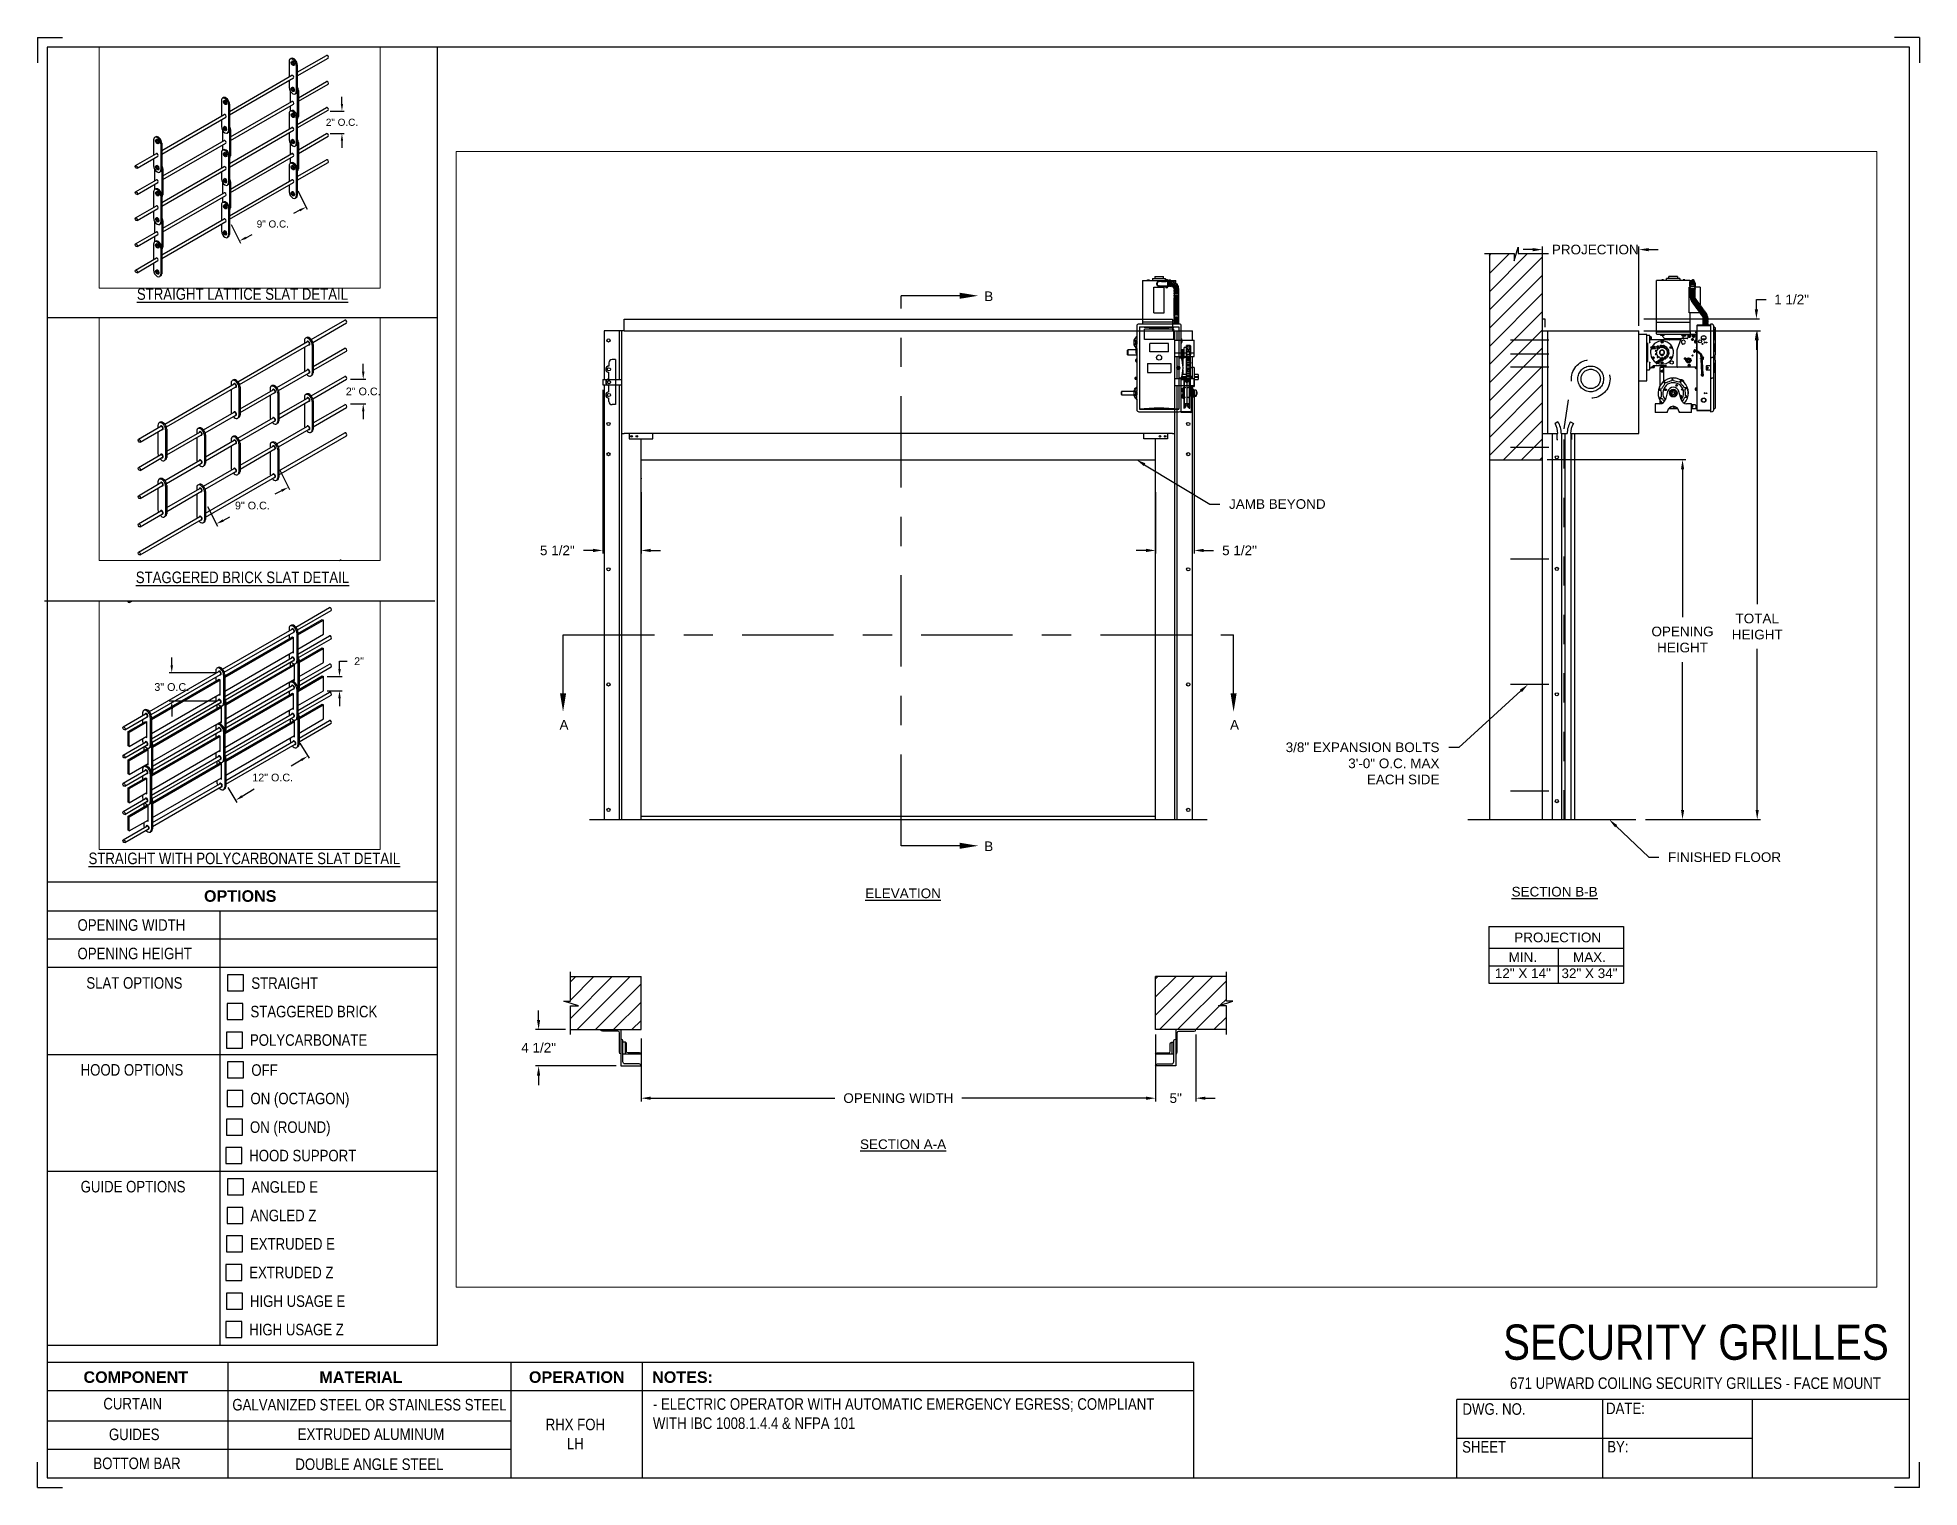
# Paper-space layout '671 RHX FOH RH' of a CAD drawing. Header units: inches. Extents: x 0.1 to 10.9, y 0.1 to 8.4.
# The model-space entities are those that its viewports show. They can reach past a viewport. Long polylines and large blocks are cut down to what shows.
import ezdxf
from ezdxf import colors
from ezdxf.entities.mleader import LeaderData, LeaderLine
from ezdxf.math import Vec2, Vec3

# ---------------------------------------------------------------- set-up
doc = ezdxf.new("R2010")
doc.units = ezdxf.units.IN
doc.header["$LTSCALE"] = 0.25
doc.header["$MEASUREMENT"] = 0
for name, pattern in [('CENTER', [2, 1.25, -0.25, 0.25, -0.25]), ('CENTER2', [1.125, 0.75, -0.125, 0.125, -0.125]), ('HIDDEN', [0.375, 0.25, -0.125])]:
    doc.linetypes.add(name, pattern=pattern)
for name, color, linetype in [('ANNOTATIONS', 1, 'Continuous'), ('DETAILS', 4, 'Continuous'), ('RHX RH F.O.H.', 7, 'Continuous'), ('SECTION CUTS', 6, 'CENTER'), ('TITLE BLOCK', 7, 'Continuous')]:
    doc.layers.add(name, color=color, linetype=linetype)
doc.styles.add('ARIAL', font='arial.ttf', dxfattribs={"height": 0.09375})
doc.styles.add('CADdetails-DIMENSIONS', font='ARIALN.TTF', dxfattribs={"height": 2.38})
doc.styles.get("Standard").update_dxf_attribs({"font": 'romans.shx'})
doc.dimstyles.new('STANDARD$0', dxfattribs={"dimtxt": 0.09375, "dimasz": 0.09375, "dimexe": 0.03125, "dimexo": 0.046875, "dimgap": 0.09, "dimtad": 0, "dimtih": 1, "dimtoh": 1, "dimdec": 4, "dimzin": 0, "dimdsep": 46, "dimtxsty": 'ARIAL', "dimcen": 0.09, "dimadec": 0, "dimazin": 0, "dimtfac": 1, "dimtdec": 4, "dimtofl": 0, "dimtmove": 0, "dimatfit": 1, "dimfxl": 1, "dimtolj": 1, "dimtzin": 0, "dimarcsym": 0})
pattern_1 = [(45, (8.0003, -58.12684), (-0.08838835, 0.08838835), [])]

psp = doc.layouts.new('671 RHX FOH RH')

# ---------------------------------------------------------------- texts
at = {"layer": 'TITLE BLOCK', "style": 'CADdetails-DIMENSIONS'}
for s, insert, char_height, width, attachment_point in [('{\\LSTRAIGHT LATTICE SLAT DETAIL}', (1.248, 6.981), 0.06641, 1.75949, 2), ('{\\LSTAGGERED BRICK SLAT DETAIL}', (1.248, 5.348), 0.06641, 1.75949, 2), ('{\\L STRAIGHT WITH POLYCARBONATE SLAT DETAIL}', (1.248, 3.728), 0.06641, 1.94889, 2), ('{\\fArial|b1|i0|c0|p34;OPTIONS}', (1.235, 3.511), 0.06641, 1.75949, 2), ('OPENING WIDTH', (0.297, 3.344), 0.06641, 1.30693, 1), ('OPENING HEIGHT', (0.297, 3.18), 0.06641, 1.30693, 1), ('SLAT OPTIONS', (0.348, 3.01), 0.06641, 1.30693, 1), ('STRAIGHT', (1.299, 3.009), 0.0664, 1.23928, 1), ('STAGGERED BRICK', (1.294, 2.845), 0.06641, 1.53035, 1), ('POLYCARBONATE', (1.291, 2.681), 0.06641, 1.53035, 1), ('HOOD OPTIONS', (0.315, 2.509), 0.06641, 1.30693, 1), ('OFF', (1.299, 2.508), 0.0664, 1.23928, 1), ('ON (OCTAGON)', (1.294, 2.344), 0.06641, 1.53035, 1), ('ON (ROUND)', (1.291, 2.179), 0.0664, 1.53035, 1), ('HOOD SUPPORT', (1.287, 2.015), 0.06641, 1.53035, 1), ('GUIDE OPTIONS', (0.315, 1.836), 0.06641, 1.30693, 1), ('ANGLED E', (1.299, 1.834), 0.0664, 1.23928, 1), ('ANGLED Z', (1.294, 1.67), 0.0664, 1.53035, 1), ('EXTRUDED E', (1.291, 1.506), 0.0664, 1.53035, 1), ('EXTRUDED Z', (1.287, 1.341), 0.0664, 1.53035, 1), ('HIGH USAGE E', (1.291, 1.176), 0.06641, 1.53035, 1), ('HIGH USAGE Z', (1.287, 1.012), 0.06641, 1.53035, 1), ('\\A1;\\pxqc;SECURITY GRILLES', (10.979, 1.008), 0.20312, 2.70386, 3), ('{\\fArial|b1|i0|c0|p34;COMPONENT}', (0.633, 0.738), 0.06641, 1.75949, 2), ('{\\fArial|b1|i0|c0|p34;MATERIAL}', (1.931, 0.738), 0.06641, 1.75949, 2), ('{\\fArial|b1|i0|c0|p34;OPERATION}', (3.175, 0.738), 0.06641, 1.75949, 2), ('{\\fArial|b1|i0|c0|p34;NOTES:}', (3.785, 0.738), 0.06641, 1.75949, 2), ('671 UPWARD COILING SECURITY GRILLES - FACE MOUNT', (9.624, 0.703), 0.06641, 2.79915, 2), ('CURTAIN', (0.615, 0.585), 0.0664, 1.75949, 2), ('GALVANIZED STEEL OR STAINLESS STEEL', (1.98, 0.579), 0.06641, 1.75949, 2), ('\\pxql,t2;- ELECTRIC OPERATOR WITH AUTOMATIC EMERGENCY EGRESS; COMPLIANT WITH IBC 1008.1.4.4 & NFPA 101', (5.111, 0.583), 0.066406, 2.9937, 2), ('DWG. NO.', (8.463, 0.554), 0.0664, 1.75949, 2), ('DATE:', (9.221, 0.558), 0.0664, 1.75949, 2), ('\\pxqc;\\PRHX FOH LH', (3.167, 0.576), 0.0664, 0.40286, 2), ('GUIDES', (0.624, 0.408), 0.0664, 1.75949, 2), ('EXTRUDED ALUMINUM', (1.989, 0.409), 0.06641, 1.75949, 2), ('SHEET', (8.406, 0.336), 0.0664, 1.75949, 2), ('BY:', (9.177, 0.337), 0.0664, 1.75949, 2), ('BOTTOM BAR', (0.64, 0.241), 0.0664, 1.75949, 2), ('DOUBLE ANGLE STEEL ', (1.98, 0.236), 0.06641, 1.75949, 2)]:
    psp.add_mtext(s, dxfattribs=dict(at, insert=insert, char_height=char_height, width=width, attachment_point=attachment_point))

msp = doc.modelspace()

# ---------------------------------------------------------------- texts
at = {"layer": 'ANNOTATIONS', "char_height": 0.09375, "attachment_point": 2, "style": 'ARIAL'}
for s, insert, width in [('{\\LELEVATION}', (204.24975, 199.79033), 3.0834986), ('{\\LSECTION B-B}', (210.58116, 199.80629), 1.3823677), ('{\\LSECTION A-A}', (204.24975, 197.3525), 1.3823677)]:
    msp.add_mtext(s, dxfattribs=dict(at, insert=insert, width=width))
for s, width, insert in [('PROJECTION ', 1.7594917, (210.61045, 199.36196)), ('MIN.\\P12" X 14" ', 0.6711642, (210.27233, 199.16997)), ('MAX.\\P32" X 34"', 0.6567117, (210.91976, 199.16997))]:
    msp.add_mtext_dynamic_manual_height_columns(s, width=width, gutter_width=1.36268, heights=[0], dxfattribs=dict(at, insert=insert))
at = {"layer": 'SECTION CUTS', "style": 'ARIAL'}
for s, p in [('B', (205.03826, 205.49792)), ('A', (200.91094, 201.33381)), ('A', (207.42689, 201.33381)), ('B', (205.03826, 200.15371))]:
    msp.add_text(s, height=0.09375, dxfattribs=at).set_placement(p)

# ---------------------------------------------------------------- blocks, each defined once
blk = doc.blocks.new('*D61')
at = {"layer": 'ANNOTATIONS', "color": 0, "lineweight": -2, "transparency": 16777216}
for p, q in [((201.331, 204.637), (201.331, 203.044)), ((201.704, 203.642), (201.704, 203.044)), ((201.237, 203.075), (201.144, 203.075)), ((201.797, 203.075), (201.891, 203.075))]:
    blk.add_line(p, q, dxfattribs=at)
at = {"layer": 'ANNOTATIONS', "color": 0, "transparency": 16777216}
for points in [[(201.237, 203.091), (201.237, 203.059), (201.331, 203.075)], [(201.797, 203.091), (201.797, 203.059), (201.704, 203.075)]]:
    blk.add_solid(points, dxfattribs=at)
at = {"layer": 'defpoints', "color": 0, "transparency": 16777216}
for p in [(201.331, 204.684), (201.704, 203.688), (201.331, 203.075)]:
    blk.add_point(p, dxfattribs=at)
at = {"layer": 'ANNOTATIONS', "color": 0, "transparency": 16777216, "insert": (200.89, 203.075), "char_height": 0.0938, "attachment_point": 5, "style": 'ARIAL'}
blk.add_mtext('\\A1;5 1/2"', dxfattribs=at)
blk = doc.blocks.new('*D62')
at = {"layer": 'ANNOTATIONS', "color": 0, "lineweight": -2, "transparency": 16777216}
for p, q in [((207.079, 204.632), (207.079, 203.044)), ((206.704, 203.641), (206.704, 203.044)), ((206.61, 203.075), (206.516, 203.075)), ((207.172, 203.075), (207.266, 203.075))]:
    blk.add_line(p, q, dxfattribs=at)
at = {"layer": 'ANNOTATIONS', "color": 0, "transparency": 16777216}
for points in [[(206.61, 203.091), (206.61, 203.059), (206.704, 203.075)], [(207.172, 203.091), (207.172, 203.059), (207.079, 203.075)]]:
    blk.add_solid(points, dxfattribs=at)
at = {"layer": 'defpoints', "color": 0, "transparency": 16777216}
for p in [(207.079, 204.679), (206.704, 203.688), (206.704, 203.075)]:
    blk.add_point(p, dxfattribs=at)
at = {"layer": 'ANNOTATIONS', "color": 0, "transparency": 16777216, "insert": (207.519, 203.075), "char_height": 0.0938, "attachment_point": 5, "style": 'ARIAL'}
blk.add_mtext('\\A1;5 1/2"', dxfattribs=at)
blk = doc.blocks.new('*D57')
at = {"layer": 'ANNOTATIONS', "color": 0, "lineweight": -2, "transparency": 16777216}
for p, q in [((200.708, 198.513), (200.708, 198.606)), ((200.969, 198.419), (200.677, 198.419)), ((201.461, 198.067), (200.677, 198.067)), ((200.708, 197.973), (200.708, 197.88))]:
    blk.add_line(p, q, dxfattribs=at)
at = {"layer": 'ANNOTATIONS', "color": 0, "transparency": 16777216}
for points in [[(200.692, 198.513), (200.723, 198.513), (200.708, 198.419)], [(200.692, 197.973), (200.723, 197.973), (200.708, 198.067)]]:
    blk.add_solid(points, dxfattribs=at)
at = {"layer": 'defpoints', "color": 0, "transparency": 16777216}
for p in [(201.016, 198.419), (200.708, 198.067), (201.508, 198.067)]:
    blk.add_point(p, dxfattribs=at)
at = {"layer": 'ANNOTATIONS', "color": 0, "transparency": 16777216, "insert": (200.708, 198.243), "char_height": 0.0938, "attachment_point": 5, "style": 'ARIAL'}
blk.add_mtext('\\A1;4 1/2"', dxfattribs=at)
blk = doc.blocks.new('*D58')
at = {"layer": 'ANNOTATIONS', "color": 0, "lineweight": -2, "transparency": 16777216}
for p, q in [((206.704, 198.372), (206.704, 197.721)), ((207.094, 198.372), (207.094, 197.721)), ((206.61, 197.753), (206.516, 197.753)), ((207.188, 197.753), (207.282, 197.753))]:
    blk.add_line(p, q, dxfattribs=at)
at = {"layer": 'ANNOTATIONS', "color": 0, "transparency": 16777216}
for points in [[(206.61, 197.768), (206.61, 197.737), (206.704, 197.753)], [(207.188, 197.768), (207.188, 197.737), (207.094, 197.753)]]:
    blk.add_solid(points, dxfattribs=at)
at = {"layer": 'defpoints', "color": 0, "transparency": 16777216}
for p in [(206.704, 198.419), (207.094, 198.419), (207.094, 197.753)]:
    blk.add_point(p, dxfattribs=at)
at = {"layer": 'ANNOTATIONS', "color": 0, "transparency": 16777216, "insert": (206.899, 197.753), "char_height": 0.0938, "attachment_point": 5, "style": 'ARIAL'}
blk.add_mtext('\\A1;5"', dxfattribs=at)
blk = doc.blocks.new('*D59')
at = {"layer": 'ANNOTATIONS', "color": 0, "lineweight": -2, "transparency": 16777216}
for p, q in [((210.369, 205.998), (210.276, 205.998)), ((210.463, 205.372), (210.463, 206.029)), ((211.401, 205.257), (211.401, 206.029)), ((211.494, 205.998), (211.588, 205.998))]:
    blk.add_line(p, q, dxfattribs=at)
at = {"layer": 'ANNOTATIONS', "color": 0, "transparency": 16777216}
for points in [[(210.369, 206.013), (210.369, 205.982), (210.463, 205.998)], [(211.494, 206.013), (211.494, 205.982), (211.401, 205.998)]]:
    blk.add_solid(points, dxfattribs=at)
at = {"layer": 'defpoints', "color": 0, "transparency": 16777216}
for p in [(211.401, 205.998), (210.463, 205.325), (211.401, 205.21)]:
    blk.add_point(p, dxfattribs=at)
at = {"layer": 'ANNOTATIONS', "color": 0, "transparency": 16777216, "insert": (210.976, 205.998), "char_height": 0.09375, "attachment_point": 5, "style": 'ARIAL'}
blk.add_mtext('\\A1;PROJECTION', dxfattribs=at)
blk = doc.blocks.new('*D60')
at = {"layer": 'ANNOTATIONS', "color": 0, "lineweight": -2, "transparency": 16777216}
for p, q in [((212.542, 205.419), (212.542, 205.513)), ((212.542, 205.513), (212.636, 205.513)), ((211.448, 205.325), (212.573, 205.325)), ((211.448, 205.21), (212.573, 205.21)), ((212.542, 205.116), (212.542, 205.023))]:
    blk.add_line(p, q, dxfattribs=at)
at = {"layer": 'ANNOTATIONS', "color": 0, "transparency": 16777216}
for points in [[(212.526, 205.419), (212.558, 205.419), (212.542, 205.325)], [(212.526, 205.116), (212.558, 205.116), (212.542, 205.21)]]:
    blk.add_solid(points, dxfattribs=at)
at = {"layer": 'defpoints', "color": 0, "transparency": 16777216}
for p in [(211.401, 205.325), (211.401, 205.21), (212.542, 205.325)]:
    blk.add_point(p, dxfattribs=at)
at = {"layer": 'ANNOTATIONS', "color": 0, "transparency": 16777216, "insert": (212.884, 205.513), "char_height": 0.0938, "attachment_point": 5, "style": 'ARIAL'}
blk.add_mtext('\\A1;1 1/2"', dxfattribs=at)
blk = doc.blocks.new('*D63')
at = {"layer": 'ANNOTATIONS', "color": 0, "lineweight": -2, "transparency": 16777216}
for p, q in [((210.51, 203.957), (211.855, 203.957)), ((211.824, 203.863), (211.824, 202.426)), ((211.824, 200.554), (211.824, 201.991)), ((211.463, 200.46), (211.855, 200.46))]:
    blk.add_line(p, q, dxfattribs=at)
at = {"layer": 'ANNOTATIONS', "color": 0, "transparency": 16777216}
for points in [[(211.809, 203.863), (211.84, 203.863), (211.824, 203.957)], [(211.809, 200.554), (211.84, 200.554), (211.824, 200.46)]]:
    blk.add_solid(points, dxfattribs=at)
at = {"layer": 'defpoints', "color": 0, "transparency": 16777216}
for p in [(210.463, 203.957), (211.824, 203.957), (211.416, 200.46)]:
    blk.add_point(p, dxfattribs=at)
at = {"layer": 'ANNOTATIONS', "color": 0, "transparency": 16777216, "insert": (211.824, 202.209), "char_height": 0.09375, "attachment_point": 5, "style": 'ARIAL'}
blk.add_mtext('\\A1;OPENING \\PHEIGHT', dxfattribs=at)
blk = doc.blocks.new('*D64')
at = {"layer": 'ANNOTATIONS', "color": 0, "lineweight": -2, "transparency": 16777216}
for p, q in [((211.448, 205.21), (212.581, 205.21)), ((212.55, 205.116), (212.55, 202.553)), ((212.55, 200.554), (212.55, 202.118)), ((211.463, 200.46), (212.581, 200.46))]:
    blk.add_line(p, q, dxfattribs=at)
at = {"layer": 'ANNOTATIONS', "color": 0, "transparency": 16777216}
for points in [[(212.534, 205.116), (212.565, 205.116), (212.55, 205.21)], [(212.534, 200.554), (212.565, 200.554), (212.55, 200.46)]]:
    blk.add_solid(points, dxfattribs=at)
at = {"layer": 'defpoints', "color": 0, "transparency": 16777216}
for p in [(211.401, 205.21), (211.416, 200.46), (212.55, 200.46)]:
    blk.add_point(p, dxfattribs=at)
at = {"layer": 'ANNOTATIONS', "color": 0, "transparency": 16777216, "insert": (212.55, 202.335), "char_height": 0.0938, "attachment_point": 5, "style": 'ARIAL'}
blk.add_mtext('\\A1;TOTAL\\PHEIGHT', dxfattribs=at)
blk = doc.blocks.new('*D65')
at = {"layer": 'ANNOTATIONS', "color": 0, "lineweight": -2, "transparency": 16777216}
for p, q in [((201.704, 198.333), (201.704, 197.721)), ((201.797, 197.753), (203.587, 197.753)), ((206.61, 197.753), (204.82, 197.753)), ((206.704, 197.8), (206.704, 197.784))]:
    blk.add_line(p, q, dxfattribs=at)
at = {"layer": 'ANNOTATIONS', "color": 0, "transparency": 16777216}
for points in [[(201.797, 197.768), (201.797, 197.737), (201.704, 197.753)], [(206.61, 197.768), (206.61, 197.737), (206.704, 197.753)]]:
    blk.add_solid(points, dxfattribs=at)
at = {"layer": 'defpoints', "color": 0, "transparency": 16777216}
for p in [(201.704, 198.38), (206.704, 197.753), (206.704, 197.753)]:
    blk.add_point(p, dxfattribs=at)
at = {"layer": 'ANNOTATIONS', "color": 0, "transparency": 16777216, "insert": (204.204, 197.753), "char_height": 0.09375, "attachment_point": 5, "style": 'ARIAL'}
blk.add_mtext('\\A1;OPENING WIDTH', dxfattribs=at)
blk = doc.blocks.new('*D80')
at = {"layer": 'ANNOTATIONS', "color": 0, "lineweight": -2, "transparency": 16777216}
for p, q in [((197.198, 202.782), (197.321, 202.539)), ((197.223, 202.525), (197.139, 202.482)), ((196.318, 202.335), (196.441, 202.092)), ((196.511, 202.162), (196.594, 202.205))]:
    blk.add_line(p, q, dxfattribs=at)
at = {"layer": 'ANNOTATIONS', "color": 0, "transparency": 16777216}
for points in [[(197.216, 202.538), (197.23, 202.511), (197.307, 202.567)], [(196.504, 202.176), (196.518, 202.148), (196.427, 202.12)]]:
    blk.add_solid(points, dxfattribs=at)
at = {"layer": 'defpoints', "color": 0, "transparency": 16777216}
for p in [(197.176, 202.823), (197.307, 202.567), (196.297, 202.376)]:
    blk.add_point(p, dxfattribs=at)
at = {"layer": 'ANNOTATIONS', "color": 0, "transparency": 16777216, "insert": (196.867, 202.343), "char_height": 0.09375, "attachment_point": 5, "style": 'ARIAL'}
blk.add_mtext('\\A1;9" O.C.', dxfattribs=at)
blk = doc.blocks.new('*D81')
at = {"layer": 'ANNOTATIONS', "color": 0, "lineweight": -2, "transparency": 16777216}
for p, q in [((197.778, 203.925), (197.778, 204.019)), ((197.622, 203.831), (197.809, 203.831)), ((197.622, 203.534), (197.809, 203.534)), ((197.778, 203.44), (197.778, 203.347))]:
    blk.add_line(p, q, dxfattribs=at)
at = {"layer": 'ANNOTATIONS', "color": 0, "transparency": 16777216}
for points in [[(197.762, 203.925), (197.793, 203.925), (197.778, 203.831)], [(197.762, 203.44), (197.793, 203.44), (197.778, 203.534)]]:
    blk.add_solid(points, dxfattribs=at)
at = {"layer": 'defpoints', "color": 0, "transparency": 16777216}
for p in [(197.575, 203.831), (197.778, 203.831), (197.575, 203.534)]:
    blk.add_point(p, dxfattribs=at)
at = {"layer": 'ANNOTATIONS', "color": 0, "transparency": 16777216, "insert": (197.778, 203.683), "char_height": 0.09375, "attachment_point": 5, "style": 'ARIAL'}
blk.add_mtext('\\A1;2" O.C.', dxfattribs=at)
blk = doc.blocks.new('*D98')
at = {"layer": 'ANNOTATIONS', "color": 0, "lineweight": -2, "transparency": 16777216}
for p, q in [((196.907, 199.655), (197.03, 199.412)), ((196.932, 199.397), (196.848, 199.355)), ((196.027, 199.207), (196.15, 198.965)), ((196.22, 199.035), (196.303, 199.078))]:
    blk.add_line(p, q, dxfattribs=at)
at = {"layer": 'ANNOTATIONS', "color": 0, "transparency": 16777216}
for points in [[(196.925, 199.411), (196.939, 199.384), (197.016, 199.44)], [(196.213, 199.049), (196.227, 199.021), (196.136, 198.993)]]:
    blk.add_solid(points, dxfattribs=at)
at = {"layer": 'defpoints', "color": 0, "transparency": 16777216}
for p in [(196.885, 199.696), (197.016, 199.44), (196.006, 199.249)]:
    blk.add_point(p, dxfattribs=at)
at = {"layer": 'ANNOTATIONS', "color": 0, "transparency": 16777216, "insert": (196.576, 199.216), "char_height": 0.09375, "attachment_point": 5, "style": 'ARIAL'}
blk.add_mtext('\\A1;9" O.C.', dxfattribs=at)
blk = doc.blocks.new('*D99')
at = {"layer": 'ANNOTATIONS', "color": 0, "lineweight": -2, "transparency": 16777216}
for p, q in [((197.927, 200.849), (197.927, 200.943)), ((197.771, 200.755), (197.958, 200.755)), ((197.771, 200.458), (197.958, 200.458)), ((197.927, 200.364), (197.927, 200.271))]:
    blk.add_line(p, q, dxfattribs=at)
at = {"layer": 'ANNOTATIONS', "color": 0, "transparency": 16777216}
for points in [[(197.912, 200.849), (197.943, 200.849), (197.927, 200.755)], [(197.912, 200.364), (197.943, 200.364), (197.927, 200.458)]]:
    blk.add_solid(points, dxfattribs=at)
at = {"layer": 'defpoints', "color": 0, "transparency": 16777216}
for p in [(197.724, 200.755), (197.927, 200.755), (197.724, 200.458)]:
    blk.add_point(p, dxfattribs=at)
at = {"layer": 'ANNOTATIONS', "color": 0, "transparency": 16777216, "insert": (197.927, 200.607), "char_height": 0.09375, "attachment_point": 5, "style": 'ARIAL'}
blk.add_mtext('\\A1;2" O.C.', dxfattribs=at)
blk = doc.blocks.new('*D104')
at = {"layer": 'ANNOTATIONS', "color": 0, "lineweight": -2, "transparency": 16777216}
for p, q in [((197.285, 196.899), (197.398, 196.716)), ((197.301, 196.694), (197.179, 196.619)), ((196.406, 196.36), (196.518, 196.177)), ((196.582, 196.253), (196.727, 196.342))]:
    blk.add_line(p, q, dxfattribs=at)
at = {"layer": 'ANNOTATIONS', "color": 0, "transparency": 16777216}
for points in [[(197.293, 196.707), (197.309, 196.681), (197.381, 196.743)], [(196.573, 196.266), (196.59, 196.24), (196.502, 196.204)]]:
    blk.add_solid(points, dxfattribs=at)
at = {"layer": 'defpoints', "color": 0, "transparency": 16777216}
for p in [(197.261, 196.939), (197.381, 196.743), (196.381, 196.4)]:
    blk.add_point(p, dxfattribs=at)
at = {"layer": 'ANNOTATIONS', "color": 0, "transparency": 16777216, "insert": (196.953, 196.481), "char_height": 0.09375, "attachment_point": 5, "style": 'ARIAL'}
blk.add_mtext('\\A1;12" O.C.', dxfattribs=at)
blk = doc.blocks.new('*D105')
at = {"layer": 'ANNOTATIONS', "color": 0, "lineweight": -2, "transparency": 16777216}
for p, q in [((197.767, 197.806), (197.767, 197.899)), ((197.767, 197.899), (197.861, 197.899)), ((197.619, 197.712), (197.798, 197.712)), ((197.619, 197.54), (197.798, 197.54)), ((197.767, 197.446), (197.767, 197.352))]:
    blk.add_line(p, q, dxfattribs=at)
at = {"layer": 'ANNOTATIONS', "color": 0, "transparency": 16777216}
for points in [[(197.752, 197.806), (197.783, 197.806), (197.767, 197.712)], [(197.752, 197.446), (197.783, 197.446), (197.767, 197.54)]]:
    blk.add_solid(points, dxfattribs=at)
at = {"layer": 'defpoints', "color": 0, "transparency": 16777216}
for p in [(197.572, 197.712), (197.767, 197.712), (197.572, 197.54)]:
    blk.add_point(p, dxfattribs=at)
at = {"layer": 'ANNOTATIONS', "color": 0, "transparency": 16777216, "insert": (198.006, 197.899), "char_height": 0.0938, "attachment_point": 5, "style": 'ARIAL'}
blk.add_mtext('\\A1;2"', dxfattribs=at)
blk = doc.blocks.new('*D103')
at = {"layer": 'ANNOTATIONS', "color": 0, "lineweight": -2, "transparency": 16777216}
for p, q in [((195.723, 197.85), (195.723, 197.943)), ((196.277, 197.756), (195.691, 197.756)), ((196.277, 197.412), (195.691, 197.412)), ((195.723, 197.318), (195.723, 197.225))]:
    blk.add_line(p, q, dxfattribs=at)
at = {"layer": 'ANNOTATIONS', "color": 0, "transparency": 16777216}
for points in [[(195.707, 197.85), (195.738, 197.85), (195.723, 197.756)], [(195.707, 197.318), (195.738, 197.318), (195.723, 197.412)]]:
    blk.add_solid(points, dxfattribs=at)
at = {"layer": 'defpoints', "color": 0, "transparency": 16777216}
for p in [(196.324, 197.756), (195.723, 197.412), (196.324, 197.412)]:
    blk.add_point(p, dxfattribs=at)
at = {"layer": 'ANNOTATIONS', "color": 0, "transparency": 16777216, "insert": (195.723, 197.584), "char_height": 0.09375, "attachment_point": 5, "style": 'ARIAL'}
blk.add_mtext('\\A1;3" O.C.', dxfattribs=at)

# ---------------------------------------------------------------- dimensions: what is measured, and where the dimension line sits
at = {"layer": 'ANNOTATIONS'}
for base, p1, p2, text, picture, middle in [((211.40067, 205.99756), (210.46317, 205.32529), (211.40067, 205.21024), 'PROJECTION', '*D59', (210.97598, 205.99756)), ((207.09449, 197.75267), (206.70373, 198.41877), (207.09449, 198.41877), '5"', '*D58', (206.89911, 197.75267))]:
    dim = msp.add_linear_dim(base=base, p1=p1, p2=p2, text=text, dimstyle='STANDARD$0', dxfattribs=at)
    dim.commit()
    dim.dimension.update_dxf_attribs({"geometry": picture, "text_midpoint": middle, "dimtype": 160})
for base, p1, p2, text, picture, middle in [((212.54193, 205.32529), (211.40067, 205.21024), (211.40067, 205.32529), '1 1/2"', '*D60', (212.88437, 205.51279)), ((197.77777, 203.83141), (197.57463, 203.53418), (197.57463, 203.83141), '2" O.C.', '*D81', (197.77777, 203.6828)), ((211.82424, 203.95688), (211.4163, 200.46024), (210.46317, 203.95688), 'OPENING \\PHEIGHT', '*D63', (211.82424, 202.20856)), ((197.9272, 200.75548), (197.72407, 200.45824), (197.72407, 200.75548), '2" O.C.', '*D99', (197.9272, 200.60686)), ((195.72267, 197.41201), (196.32413, 197.75576), (196.32413, 197.41201), '3" O.C.', '*D103', (195.72267, 197.58389))]:
    dim = msp.add_linear_dim(base=base, p1=p1, p2=p2, angle=90, text=text, dimstyle='STANDARD$0', dxfattribs=at)
    dim.commit()
    dim.dimension.update_dxf_attribs({"geometry": picture, "text_midpoint": middle})
for base, p1, p2, angle, text, picture, middle, dimtype in [((212.54974, 200.46024), (211.40067, 205.21024), (211.4163, 200.46024), 90, 'TOTAL\\PHEIGHT', '*D64', (212.54974, 202.33524), 160), ((201.33102, 203.07504), (201.70373, 203.68842), (201.33102, 204.68429), 180, '5 1/2"', '*D61', (200.89042, 203.07504), 160), ((206.70373, 203.07504), (207.07873, 204.67899), (206.70373, 203.68837), 180, '5 1/2"', '*D62', (207.51933, 203.07504), 160), ((200.70778, 198.06709), (201.01623, 198.41877), (201.50835, 198.06709), 90, '4 1/2"', '*D57', (200.70778, 198.24293), 160), ((197.38118, 196.74301), (196.3813, 196.40033), (197.26091, 196.9393), 31.49751, '12" O.C.', '*D104', (196.95303, 196.48066), 161)]:
    dim = msp.add_linear_dim(base=base, p1=p1, p2=p2, angle=angle, text=text, dimstyle='STANDARD$0', dxfattribs=at)
    dim.commit()
    dim.dimension.update_dxf_attribs({"geometry": picture, "text_midpoint": middle, "dimtype": dimtype})
for p1, p2, distance, text, picture, middle in [((196.29672, 202.37636), (197.17633, 202.82346), -0.28764, '9" O.C.', '*D80', (196.86685, 202.34349)), ((196.00571, 199.24923), (196.88532, 199.69633), -0.28764, '9" O.C.', '*D98', (196.57585, 199.21637)), ((197.57238, 197.53969), (197.57238, 197.71186), -0.19474, '2"', '*D105', (198.00555, 197.89936))]:
    dim = msp.add_aligned_dim(p1=p1, p2=p2, distance=distance, text=text, dimstyle='STANDARD$0', dxfattribs=at)
    dim.commit()
    dim.dimension.update_dxf_attribs({"geometry": picture, "text_midpoint": middle})
dim = msp.add_linear_dim(base=(206.70373, 197.75267), p1=(201.70373, 198.37971), p2=(206.70373, 197.75267), text='OPENING WIDTH', dimstyle='STANDARD$0', dxfattribs=at)
dim.commit()
dim.dimension.update_dxf_attribs({"geometry": '*D65', "text_midpoint": (204.20373, 197.75267)})

# ---------------------------------------------------------------- hatches: boundary and pattern name
at = {"layer": 'RHX RH F.O.H.', "linetype": 'Continuous'}
h = msp.add_hatch(dxfattribs=at)
h.set_pattern_fill('ANSI31', color=256, style=0)
h.set_pattern_definition([(45, (8.63474, -58.12684), (-0.088388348, 0.088388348), [])])
h.paths.add_polyline_path([(210.46317, 205.22401), (210.46317, 205.9586), (210.22668, 205.9586), (210.22668, 206.02326), (210.18826, 205.8899), (210.18826, 205.9586), (209.94755, 205.9586), (209.94755, 205.4083)])
h.paths.add_polyline_path([(209.94755, 205.4083), (209.94755, 203.95688), (210.46317, 203.95688), (210.46317, 205.21024), (210.46317, 205.22401)])
at = {"layer": 'RHX RH F.O.H.'}
h = msp.add_hatch(dxfattribs=at)
h.set_pattern_fill('ANSI31', color=256, style=0)
h.set_pattern_definition(pattern_1)
h.paths.add_polyline_path([(201.70373, 198.9344), (201.01623, 198.9344), (201.01623, 198.6972), (200.95212, 198.6972), (201.09419, 198.65029), (201.01623, 198.65029), (201.01623, 198.41877), (201.70373, 198.41877), (201.70373, 198.58127)])
h = msp.add_hatch(dxfattribs=at)
h.set_pattern_fill('ANSI31', color=256, style=0)
h.set_pattern_definition(pattern_1)
h.paths.add_polyline_path([(207.45533, 198.6972), (207.39123, 198.6972), (207.39123, 198.9344), (206.70373, 198.9344), (206.70373, 198.41877), (206.7219, 198.41877), (207.39123, 198.41877), (207.39123, 198.65029), (207.31326, 198.65029)])

# ---------------------------------------------------------------- linework, layer by layer
at = {"layer": 'ANNOTATIONS'}
for p, q in [((209.94176, 199.4214), (209.94176, 198.87002)), ((209.94176, 199.4214), (211.24953, 199.4214)), ((211.24953, 199.4214), (211.24953, 198.87002)), ((209.94176, 199.20993), (211.24953, 199.20993)), ((210.61461, 199.20993), (210.61461, 198.87002)), ((209.94176, 199.03998), (211.24953, 199.03998)), ((209.94176, 198.87002), (211.24953, 198.87002))]:
    msp.add_line(p, q, dxfattribs=at)
at = {"layer": 'defpoints'}
msp.add_lwpolyline([(213.75315, 195.04721), (194.28327, 195.04721), (194.28327, 207.78232), (213.75315, 207.78232)], close=True, dxfattribs=at)
at = {"layer": 'DETAILS'}
for p, q in [((197.08233, 204.48534), (197.08233, 204.2812)), ((197.10958, 204.52355), (197.0961, 204.51577)), ((197.12144, 204.48646), (197.11512, 204.48282)), ((197.14986, 204.43725), (197.14353, 204.43361)), ((197.18981, 204.34325), (197.57463, 204.56543)), ((197.18981, 204.29643), (197.59491, 204.53032)), ((197.18981, 204.43886), (197.18981, 204.09511)), ((196.29672, 203.82762), (197.11919, 204.30248)), ((196.29672, 203.78081), (197.13947, 204.26737)), ((197.17633, 204.43108), (197.17633, 204.08733)), ((197.08233, 204.23438), (197.08233, 204.14159)), ((197.09581, 204.09577), (197.09581, 203.94523)), ((197.12144, 204.14271), (197.11512, 204.13907)), ((197.14986, 204.0935), (197.14353, 204.08986)), ((197.18975, 204.09259), (197.18975, 203.75424)), ((197.20323, 204.00725), (197.57463, 204.22168)), ((197.20323, 203.96044), (197.59491, 204.18657)), ((197.20323, 204.10286), (197.20323, 203.75911)), ((196.18924, 203.96972), (196.18924, 203.76557)), ((196.21649, 204.00793), (196.20301, 204.00014)), ((196.22835, 203.97084), (196.22203, 203.96719)), ((196.25677, 203.92163), (196.25045, 203.91798)), ((196.28324, 203.91545), (196.28324, 203.5717)), ((196.29672, 203.92323), (196.29672, 203.57948)), ((196.31015, 203.49163), (197.11919, 203.95873)), ((196.31015, 203.44481), (197.13947, 203.92362)), ((197.09581, 203.89842), (197.09581, 203.8284)), ((197.17604, 204.06468), (197.16256, 204.0569)), ((195.40363, 203.312), (196.2261, 203.78686)), ((195.40363, 203.26518), (196.24638, 203.75174)), ((196.18924, 203.71876), (196.18924, 203.62597)), ((197.08233, 203.79814), (197.08233, 203.594)), ((197.10958, 203.83635), (197.0961, 203.82857)), ((197.12144, 203.79926), (197.11512, 203.79561)), ((197.14986, 203.75005), (197.14353, 203.74641)), ((197.17633, 203.74388), (197.17633, 203.40013)), ((197.18981, 203.65605), (197.57463, 203.87823)), ((197.18981, 203.60923), (197.59491, 203.84312)), ((197.18981, 203.75166), (197.18981, 203.40791)), ((196.20272, 203.58015), (196.20272, 203.42961)), ((196.22835, 203.62709), (196.22203, 203.62344)), ((196.25677, 203.57788), (196.25045, 203.57423)), ((196.28295, 203.54906), (196.26947, 203.54128)), ((196.29667, 203.57696), (196.29667, 203.23861)), ((196.29672, 203.14042), (197.11919, 203.61528)), ((196.29672, 203.09361), (197.13947, 203.58017)), ((196.31015, 203.58724), (196.31015, 203.24349)), ((197.08233, 203.54718), (197.08233, 203.45439)), ((197.20323, 203.31975), (197.57463, 203.53418)), ((195.29615, 203.45409), (195.29615, 203.24995)), ((195.3234, 203.4923), (195.30992, 203.48452)), ((195.33527, 203.45521), (195.32895, 203.45157)), ((195.36368, 203.406), (195.35736, 203.40236)), ((195.39015, 203.39983), (195.39015, 203.05608)), ((195.40363, 203.40761), (195.40363, 203.06386)), ((195.41706, 202.976), (196.2261, 203.44311)), ((195.41706, 202.92919), (196.24638, 203.40799)), ((196.20272, 203.38279), (196.20272, 203.31278)), ((197.09581, 203.40827), (197.09581, 203.25773)), ((197.12144, 203.45551), (197.11512, 203.45186)), ((197.14986, 203.4063), (197.14353, 203.40266)), ((197.17604, 203.37748), (197.16256, 203.3697)), ((197.18975, 203.40509), (197.18975, 203.06674)), ((197.20323, 203.27294), (197.59491, 203.49907)), ((197.20323, 203.41536), (197.20323, 203.07161)), ((195.05775, 203.1123), (195.33302, 203.27123)), ((195.07802, 203.07719), (195.35329, 203.23612)), ((195.29615, 203.20313), (195.29615, 203.11034)), ((196.18924, 203.28252), (196.18924, 203.07837)), ((196.21649, 203.32073), (196.20301, 203.31294)), ((196.22835, 203.28364), (196.22203, 203.27999)), ((196.25677, 203.23443), (196.25045, 203.23078)), ((196.28324, 203.22825), (196.28324, 202.8845)), ((196.29672, 203.23603), (196.29672, 202.89228)), ((196.31015, 202.80413), (197.11919, 203.27123)), ((196.31015, 202.75731), (197.13947, 203.23612)), ((197.09581, 203.21092), (197.09581, 203.1409)), ((197.18981, 202.96825), (197.57463, 203.19043)), ((195.30963, 203.06452), (195.30963, 202.91398)), ((195.33527, 203.11146), (195.32895, 203.10782)), ((195.36368, 203.06225), (195.35736, 203.05861)), ((195.38986, 203.03343), (195.37638, 203.02565)), ((195.40358, 203.06134), (195.40358, 202.72299)), ((195.40363, 202.6248), (196.2261, 203.09966)), ((195.40363, 202.57798), (196.24638, 203.06454)), ((195.41706, 203.07161), (195.41706, 202.72786)), ((196.18924, 203.03156), (196.18924, 202.93877)), ((197.08233, 203.11034), (197.08233, 202.9062)), ((197.10958, 203.14855), (197.0961, 203.14077)), ((197.12144, 203.11146), (197.11512, 203.10782)), ((197.14986, 203.06225), (197.14353, 203.05861)), ((197.17633, 203.05608), (197.17633, 202.71233)), ((197.18981, 202.92143), (197.59491, 203.15532)), ((197.18981, 203.06386), (197.18981, 202.72011)), ((195.05775, 202.76855), (195.33302, 202.92748)), ((195.07802, 202.73344), (195.35329, 202.89237)), ((195.30963, 202.86717), (195.30963, 202.79715)), ((195.3234, 202.8051), (195.30992, 202.79732)), ((196.20272, 202.89265), (196.20272, 202.74211)), ((196.22835, 202.93989), (196.22203, 202.93624)), ((196.25677, 202.89068), (196.25045, 202.88703)), ((196.28295, 202.86186), (196.26947, 202.85408)), ((196.29667, 202.88946), (196.29667, 202.55111)), ((196.29672, 202.45262), (197.11919, 202.92748)), ((196.29672, 202.40581), (197.13947, 202.89237)), ((196.31015, 202.89974), (196.31015, 202.55599)), ((197.08233, 202.85938), (197.08233, 202.76659)), ((195.29615, 202.76689), (195.29615, 202.56275)), ((195.33527, 202.76801), (195.32895, 202.76436)), ((195.36368, 202.7188), (195.35736, 202.71516)), ((195.39015, 202.71263), (195.39015, 202.36888)), ((195.40363, 202.72041), (195.40363, 202.37666)), ((195.41706, 202.2885), (196.2261, 202.75561)), ((195.41706, 202.24169), (196.24638, 202.72049)), ((196.20272, 202.69529), (196.20272, 202.62528)), ((196.21649, 202.63293), (196.20301, 202.62514)), ((197.12144, 202.76771), (197.11512, 202.76407)), ((197.14986, 202.7185), (197.14353, 202.71486)), ((197.17604, 202.68968), (197.16256, 202.6819)), ((195.05775, 202.4251), (195.33302, 202.58403)), ((195.07802, 202.38999), (195.35329, 202.54892)), ((195.29615, 202.51593), (195.29615, 202.42314)), ((196.18924, 202.59472), (196.18924, 202.39057)), ((196.22835, 202.59584), (196.22203, 202.59219)), ((196.25677, 202.54663), (196.25045, 202.54298)), ((196.28324, 202.54045), (196.28324, 202.1967)), ((196.29672, 202.54823), (196.29672, 202.20448)), ((195.30963, 202.37702), (195.30963, 202.22648)), ((195.33527, 202.42426), (195.32895, 202.42061)), ((195.36368, 202.37505), (195.35736, 202.37141)), ((195.38986, 202.34623), (195.37638, 202.33845)), ((195.40358, 202.37384), (195.40358, 202.03549)), ((195.40363, 201.937), (196.2261, 202.41186)), ((195.40363, 201.89018), (196.24638, 202.37674)), ((195.41706, 202.38411), (195.41706, 202.04036)), ((196.18924, 202.34376), (196.18924, 202.25097)), ((196.22835, 202.25209), (196.22203, 202.24844)), ((195.05775, 202.08105), (195.33302, 202.23998)), ((195.07802, 202.04594), (195.35329, 202.20487)), ((195.29615, 202.07909), (195.29615, 201.87495)), ((195.30963, 202.17967), (195.30963, 202.10965)), ((195.3234, 202.1173), (195.30992, 202.10952)), ((195.33527, 202.08021), (195.32895, 202.07657)), ((196.25677, 202.20288), (196.25045, 202.19923)), ((196.28295, 202.17406), (196.26947, 202.16628)), ((195.05775, 201.7373), (195.33302, 201.89623)), ((195.36368, 202.031), (195.35736, 202.02736)), ((195.39015, 202.02483), (195.39015, 201.68108)), ((195.40363, 202.03261), (195.40363, 201.68886)), ((195.07802, 201.70219), (195.35329, 201.86112)), ((195.29615, 201.82813), (195.29615, 201.73534)), ((195.33527, 201.73646), (195.32895, 201.73282)), ((195.36368, 201.68725), (195.35736, 201.68361)), ((195.38986, 201.65843), (195.37638, 201.65065)), ((197.2936, 201.24096), (197.70311, 201.47739)), ((197.31348, 201.20562), (197.72338, 201.44228)), ((196.40051, 200.72534), (197.24767, 201.21444)), ((196.42039, 200.69), (197.26794, 201.17933)), ((197.21081, 201.22543), (197.21081, 201.19316)), ((197.21081, 201.14635), (197.21081, 200.88168)), ((197.23805, 201.26364), (197.22458, 201.25586)), ((197.3048, 201.17117), (197.3048, 200.82742)), ((197.31828, 201.17895), (197.31828, 200.8352)), ((197.31828, 200.91146), (197.70311, 201.13364)), ((197.31828, 200.86465), (197.72338, 201.09853)), ((196.87412, 200.65502), (197.24767, 200.87069)), ((196.894, 200.61969), (197.26794, 200.83558)), ((197.30452, 200.80477), (197.29104, 200.79699)), ((197.29343, 200.55366), (197.70311, 200.79019)), ((195.50742, 200.20971), (196.35458, 200.69882)), ((195.5273, 200.17437), (196.37485, 200.66371)), ((196.31772, 200.70981), (196.31772, 200.67754)), ((196.31772, 200.63072), (196.31772, 200.36606)), ((196.34497, 200.74802), (196.33149, 200.74023)), ((196.41172, 200.65554), (196.41172, 200.31179)), ((196.4252, 200.66332), (196.4252, 200.31957)), ((196.4252, 200.39584), (196.82819, 200.62851)), ((196.79133, 200.6395), (196.79133, 200.60723)), ((196.81857, 200.6777), (196.80509, 200.66992)), ((197.31339, 200.51837), (197.72338, 200.75508)), ((196.4252, 200.34902), (196.84846, 200.5934)), ((196.79133, 200.56041), (196.79133, 200.29575)), ((196.88532, 200.58523), (196.88532, 200.24148)), ((196.8988, 200.59301), (196.8988, 200.24926)), ((196.8988, 200.32583), (197.24767, 200.52724)), ((196.8988, 200.27901), (197.26794, 200.49213)), ((197.21081, 200.53793), (197.21081, 200.50566)), ((197.21081, 200.45885), (197.21081, 200.19418)), ((197.23805, 200.57614), (197.22458, 200.56836)), ((197.3048, 200.48367), (197.3048, 200.13992)), ((197.31828, 200.49145), (197.31828, 200.1477)), ((197.31828, 200.22396), (197.70311, 200.44614)), ((195.45188, 200.23239), (195.4384, 200.22461)), ((195.98103, 200.1394), (196.35458, 200.35507)), ((196.00091, 200.10406), (196.37485, 200.31996)), ((196.41143, 200.28915), (196.39795, 200.28136)), ((196.40034, 200.03804), (196.82806, 200.28498)), ((196.4203, 200.00275), (196.84833, 200.24987)), ((197.31828, 200.17715), (197.72338, 200.41103)), ((195.18623, 200.02427), (195.46149, 200.18319)), ((195.2065, 199.98916), (195.48177, 200.14808)), ((195.42463, 200.19418), (195.42463, 200.16191)), ((195.42463, 200.1151), (195.42463, 199.85043)), ((195.51863, 200.13992), (195.51863, 199.79617)), ((195.53211, 200.1477), (195.53211, 199.80395)), ((195.53211, 199.88021), (195.9351, 200.11288)), ((195.53211, 199.8334), (195.95537, 200.07777)), ((195.89824, 200.12387), (195.89824, 200.0916)), ((195.92548, 200.16208), (195.91201, 200.1543)), ((195.99223, 200.0696), (195.99223, 199.72585)), ((196.00571, 200.07739), (196.00571, 199.73364)), ((196.34497, 200.06052), (196.33149, 200.05273)), ((196.88504, 200.21883), (196.87156, 200.21105)), ((196.87412, 199.96752), (197.24767, 200.18319)), ((196.894, 199.93219), (197.26794, 200.14808)), ((196.8988, 199.63803), (197.70311, 200.10239)), ((196.8988, 199.59121), (197.72338, 200.06728)), ((197.30452, 200.11727), (197.29104, 200.10949)), ((195.89824, 200.04479), (195.89824, 199.78012)), ((196.00571, 199.8102), (196.35458, 200.01162)), ((196.00571, 199.76339), (196.37485, 199.97651)), ((196.31772, 200.02231), (196.31772, 199.99004)), ((196.31772, 199.94322), (196.31772, 199.67856)), ((196.41172, 199.96804), (196.41172, 199.62429)), ((196.4252, 199.97582), (196.4252, 199.63207)), ((196.4252, 199.70834), (196.82819, 199.94101)), ((196.4252, 199.66152), (196.84846, 199.9059)), ((196.79133, 199.952), (196.79133, 199.91973)), ((196.79133, 199.87291), (196.79133, 199.60825)), ((196.81857, 199.9902), (196.80509, 199.98242)), ((196.88532, 199.89773), (196.88532, 199.55398)), ((196.8988, 199.90551), (196.8988, 199.56176)), ((195.18623, 199.68052), (195.46149, 199.83944)), ((195.2065, 199.64541), (195.48177, 199.80433)), ((195.51834, 199.77352), (195.50486, 199.76574)), ((195.50725, 199.52241), (195.93497, 199.76936)), ((195.52722, 199.48712), (195.95524, 199.73425)), ((195.99195, 199.70321), (195.97847, 199.69543)), ((195.42463, 199.50668), (195.42463, 199.47441)), ((195.45188, 199.54489), (195.4384, 199.53711)), ((195.98103, 199.4519), (196.35458, 199.66757)), ((196.00091, 199.41656), (196.37485, 199.63246)), ((196.00571, 199.1224), (196.82819, 199.59726)), ((196.00571, 199.07559), (196.84846, 199.56215)), ((196.41143, 199.60165), (196.39795, 199.59386)), ((196.88504, 199.53133), (196.87156, 199.52355)), ((195.18623, 199.33707), (195.46149, 199.49599)), ((195.2065, 199.30196), (195.48177, 199.46088)), ((195.42463, 199.4276), (195.42463, 199.16293)), ((195.51863, 199.45242), (195.51863, 199.10867)), ((195.53211, 199.4602), (195.53211, 199.11645)), ((195.53211, 199.19271), (195.9351, 199.42538)), ((195.53211, 199.1459), (195.95537, 199.39027)), ((195.89824, 199.43637), (195.89824, 199.4041)), ((195.89824, 199.35729), (195.89824, 199.09262)), ((195.92548, 199.47458), (195.91201, 199.4668)), ((195.99223, 199.3821), (195.99223, 199.03835)), ((196.00571, 199.38989), (196.00571, 199.04614)), ((195.18623, 198.99302), (195.46149, 199.15194)), ((195.18623, 198.64927), (195.9351, 199.08163)), ((195.2065, 198.95791), (195.48177, 199.11683)), ((195.2065, 198.61416), (195.95537, 199.04652)), ((195.51834, 199.08602), (195.50486, 199.07824)), ((195.99195, 199.01571), (195.97847, 199.00793)), ((197.23617, 198.3157), (197.64568, 198.55214)), ((197.25605, 198.28037), (197.66595, 198.51703)), ((197.26085, 198.23624), (197.55763, 198.40758)), ((197.55763, 198.40758), (197.57238, 198.39906)), ((196.34308, 197.80008), (197.19024, 198.28919)), ((196.36296, 197.76474), (197.21051, 198.25408)), ((197.15338, 198.29877), (197.15338, 198.26791)), ((197.15338, 198.22109), (197.15338, 198.17419)), ((197.18063, 198.33697), (197.16715, 198.32919)), ((197.24737, 198.2445), (197.24737, 197.90075)), ((197.26085, 198.2192), (197.57238, 198.39906)), ((197.26085, 198.25228), (197.26085, 197.90853)), ((197.26085, 198.04733), (197.57238, 198.22719)), ((197.57238, 198.22719), (197.57238, 198.39906)), ((196.36777, 197.72061), (197.193, 198.19706)), ((196.36777, 197.70499), (197.20592, 198.1889)), ((197.193, 198.19706), (197.20714, 198.18819)), ((197.20714, 198.00069), (197.20714, 198.18819)), ((197.26085, 197.98621), (197.64568, 198.20839)), ((197.26917, 197.94419), (197.66595, 198.17328)), ((197.27439, 197.9003), (197.55763, 198.06383)), ((197.27439, 197.88326), (197.57238, 198.05531)), ((197.55763, 198.06383), (197.57238, 198.05531)), ((197.57238, 197.88344), (197.57238, 198.05531)), ((196.36777, 197.53311), (197.20714, 198.01773)), ((196.36777, 197.47058), (197.19024, 197.94544)), ((196.37649, 197.4288), (197.21051, 197.91033)), ((196.3813, 197.38467), (197.20592, 197.86077)), ((197.15338, 197.98669), (197.15338, 197.95502)), ((197.16691, 197.88515), (197.16691, 197.82262)), ((197.19239, 198.00921), (197.20714, 198.00069)), ((197.20592, 197.86077), (197.22068, 197.85225)), ((197.24709, 197.87811), (197.23361, 197.87032)), ((197.26085, 197.89249), (197.26091, 197.89252)), ((197.26091, 197.90856), (197.26091, 197.56481)), ((197.27439, 197.91634), (197.27439, 197.57259)), ((197.27439, 197.71139), (197.57238, 197.88344)), ((197.27439, 197.65057), (197.64568, 197.86494)), ((195.44999, 197.28445), (196.29715, 197.77356)), ((195.46987, 197.24912), (196.31742, 197.73845)), ((195.47468, 197.20499), (196.30052, 197.68179)), ((195.47468, 197.18936), (196.31405, 197.67398)), ((196.26029, 197.78455), (196.26029, 197.75228)), ((196.26029, 197.70547), (196.26029, 197.65856)), ((196.28754, 197.82276), (196.27406, 197.81498)), ((196.30052, 197.68179), (196.31405, 197.67398)), ((196.31405, 197.48648), (196.31405, 197.67398)), ((196.35429, 197.73028), (196.35429, 197.38653)), ((196.36777, 197.73807), (196.36777, 197.39432)), ((196.3813, 197.36905), (197.21945, 197.85296)), ((196.3813, 197.19717), (197.22068, 197.68179)), ((197.20592, 197.67327), (197.22068, 197.66475)), ((197.22068, 197.66475), (197.22068, 197.85225)), ((197.26085, 197.5317), (197.57238, 197.71156)), ((197.27132, 197.55508), (197.55763, 197.72038)), ((197.27439, 197.60375), (197.66595, 197.82983)), ((197.55763, 197.72038), (197.57238, 197.71186)), ((197.57238, 197.53969), (197.57238, 197.71156)), ((195.47468, 197.01749), (196.31405, 197.5021)), ((196.30052, 197.49429), (196.31405, 197.48648)), ((196.36777, 197.01749), (197.20714, 197.5021)), ((196.37739, 197.03897), (197.193, 197.50986)), ((196.3813, 197.13494), (197.19024, 197.60199)), ((196.3813, 197.08813), (197.21051, 197.56688)), ((197.15338, 197.61127), (197.15338, 197.58071)), ((197.15338, 197.53389), (197.15338, 197.48699)), ((197.16691, 197.65075), (197.16691, 197.64156)), ((197.18063, 197.64947), (197.16715, 197.64169)), ((197.19361, 197.50991), (197.20714, 197.5021)), ((197.20714, 197.3146), (197.20714, 197.5021)), ((197.24737, 197.557), (197.24737, 197.21325)), ((197.26085, 197.56478), (197.26085, 197.22103)), ((197.26085, 197.35983), (197.57238, 197.53969)), ((197.26085, 197.29871), (197.64568, 197.52089)), ((195.39445, 197.30713), (195.38097, 197.29935)), ((195.47468, 196.95496), (196.29715, 197.42981)), ((195.4834, 196.91318), (196.31742, 197.3947)), ((195.48821, 196.86905), (196.31405, 197.34585)), ((195.48821, 196.85342), (196.32759, 197.33804)), ((196.26029, 197.47106), (196.26029, 197.4408)), ((196.27382, 197.36953), (196.27382, 197.32262)), ((196.31405, 197.34585), (196.32759, 197.33804)), ((196.32759, 197.15054), (196.32759, 197.33804)), ((196.354, 197.36389), (196.34052, 197.35611)), ((196.36777, 197.37686), (196.36782, 197.37689)), ((196.36777, 196.84561), (197.20714, 197.33023)), ((196.36782, 197.39435), (196.36782, 197.0506)), ((196.3813, 197.40213), (196.3813, 197.05838)), ((197.19361, 197.32241), (197.20714, 197.3146)), ((197.26917, 197.25669), (197.66595, 197.48578)), ((197.27439, 197.2131), (197.55763, 197.37663)), ((197.27439, 197.19576), (197.57238, 197.36781)), ((197.55763, 197.37663), (197.57238, 197.36811)), ((197.57238, 197.19594), (197.57238, 197.36781)), ((195.1288, 197.09901), (195.40406, 197.25794)), ((195.14907, 197.0639), (195.42434, 197.22283)), ((195.19093, 197.04116), (195.40743, 197.16616)), ((195.20446, 197.03335), (195.42097, 197.15835)), ((195.3672, 197.26893), (195.3672, 197.23666)), ((195.3672, 197.18984), (195.3672, 197.14294)), ((195.40743, 197.16616), (195.42097, 197.15835)), ((195.42097, 196.97085), (195.42097, 197.15835)), ((195.4612, 197.21466), (195.4612, 196.87091)), ((195.47468, 197.22244), (195.47468, 196.87869)), ((195.48821, 196.68155), (196.32759, 197.16616)), ((196.27382, 197.13512), (196.27382, 197.12734)), ((196.28754, 197.13526), (196.27406, 197.12748)), ((196.31405, 197.15835), (196.32759, 197.15054)), ((196.36777, 196.78308), (197.19024, 197.25794)), ((196.37649, 196.7413), (197.21051, 197.22283)), ((196.3813, 196.69747), (197.20688, 197.17413)), ((196.3813, 196.68155), (197.22068, 197.16616)), ((197.15338, 197.29919), (197.15338, 197.26752)), ((197.16691, 197.19765), (197.16691, 197.15105)), ((197.20688, 197.17413), (197.22068, 197.16616)), ((197.22068, 196.97866), (197.22068, 197.16616)), ((197.24709, 197.19061), (197.23361, 197.18282)), ((197.26085, 197.20529), (197.26091, 197.20532)), ((197.26091, 197.22106), (197.26091, 196.87731)), ((197.27439, 197.22884), (197.27439, 196.88509)), ((197.27439, 197.02389), (197.57238, 197.19594)), ((197.27439, 196.96277), (197.64568, 197.17714)), ((197.27439, 196.91595), (197.66595, 197.14203)), ((195.19093, 196.86929), (195.19093, 197.04116)), ((195.20446, 197.03335), (195.19093, 197.04116)), ((195.20446, 196.86148), (195.20446, 197.03335)), ((195.20446, 196.86148), (195.42097, 196.98648)), ((195.3672, 196.95544), (195.3672, 196.92518)), ((195.40743, 196.97866), (195.42097, 196.97085)), ((195.47468, 196.50186), (196.31405, 196.98648)), ((195.4843, 196.52334), (196.30052, 196.99459)), ((195.48821, 196.61932), (196.29715, 197.08636)), ((195.48821, 196.5725), (196.31742, 197.05125)), ((196.26029, 197.09705), (196.26029, 197.06478)), ((196.26029, 197.01797), (196.26029, 196.97136)), ((196.30052, 196.99459), (196.31405, 196.98678)), ((196.31405, 196.79928), (196.31405, 196.98678)), ((196.35429, 197.04278), (196.35429, 196.69903)), ((196.36777, 197.05057), (196.36777, 196.70682)), ((196.3813, 196.50967), (197.22068, 196.99429)), ((197.16691, 196.96325), (197.16691, 196.93158)), ((197.20714, 196.98648), (197.22068, 196.97866)), ((195.1288, 196.75526), (195.40406, 196.91419)), ((195.14907, 196.72015), (195.42434, 196.87908)), ((195.20446, 196.86148), (195.19093, 196.86929)), ((195.19093, 196.69741), (195.42097, 196.83023)), ((195.20446, 196.6896), (195.4345, 196.82241)), ((195.38074, 196.8539), (195.38074, 196.807)), ((195.42097, 196.83023), (195.4345, 196.82241)), ((195.4345, 196.63491), (195.4345, 196.82241)), ((195.46091, 196.84827), (195.44743, 196.84048)), ((195.47468, 196.86124), (195.47473, 196.86127)), ((195.47468, 196.32999), (196.31405, 196.8146)), ((195.47473, 196.87872), (195.47473, 196.53497)), ((195.48821, 196.8865), (195.48821, 196.54275)), ((196.26029, 196.78386), (196.26029, 196.7533)), ((196.30052, 196.80709), (196.31405, 196.79928)), ((196.3813, 196.44714), (197.20663, 196.92365)), ((196.3813, 196.40033), (197.2269, 196.88854)), ((197.26062, 196.85467), (197.24714, 196.84689)), ((195.19093, 196.52554), (195.19093, 196.69741)), ((195.20446, 196.6896), (195.19093, 196.69741)), ((195.20446, 196.51773), (195.20446, 196.6896)), ((195.20446, 196.51773), (195.4345, 196.65054)), ((195.3672, 196.58143), (195.3672, 196.54916)), ((195.38074, 196.6195), (195.38074, 196.61171)), ((195.39445, 196.61963), (195.38097, 196.61185)), ((195.42097, 196.64273), (195.4345, 196.63491)), ((195.47468, 196.26746), (196.29715, 196.74231)), ((195.4834, 196.22568), (196.31742, 196.7072)), ((195.48821, 196.18185), (196.31405, 196.65865)), ((195.48821, 196.16592), (196.32759, 196.65054)), ((196.27382, 196.68203), (196.27382, 196.63542)), ((196.31405, 196.65865), (196.32759, 196.65084)), ((196.32759, 196.46334), (196.32759, 196.65084)), ((196.354, 196.67639), (196.34052, 196.66861)), ((196.36777, 196.68966), (196.36782, 196.68969)), ((196.36782, 196.70685), (196.36782, 196.3631)), ((196.3813, 196.71463), (196.3813, 196.37088)), ((195.1288, 196.41181), (195.40406, 196.57074)), ((195.14907, 196.3767), (195.42434, 196.53563)), ((195.20446, 196.51773), (195.19093, 196.52554)), ((195.19093, 196.35396), (195.40743, 196.47896)), ((195.20446, 196.34615), (195.42097, 196.47115)), ((195.3672, 196.50234), (195.3672, 196.45574)), ((195.40743, 196.47896), (195.42097, 196.47115)), ((195.42097, 196.28365), (195.42097, 196.47115)), ((195.4612, 196.52716), (195.4612, 196.18341)), ((195.47468, 196.53494), (195.47468, 196.19119)), ((195.48821, 195.99405), (196.32759, 196.47866)), ((195.48821, 195.93152), (196.31069, 196.40638)), ((196.27382, 196.44792), (196.27382, 196.41736)), ((196.31405, 196.47115), (196.32759, 196.46334)), ((195.1288, 196.06776), (195.40406, 196.22669)), ((195.19093, 196.18209), (195.19093, 196.35396)), ((195.20446, 196.34615), (195.19093, 196.35396)), ((195.20446, 196.17428), (195.20446, 196.34615)), ((195.20446, 196.17428), (195.42097, 196.29928)), ((195.3672, 196.26824), (195.3672, 196.23768)), ((195.40743, 196.29146), (195.42097, 196.28365)), ((195.48821, 195.8847), (196.33096, 196.37126)), ((196.36753, 196.34045), (196.35405, 196.33267)), ((195.14907, 196.03265), (195.42434, 196.19158)), ((195.20446, 196.17428), (195.19093, 196.18209)), ((195.19093, 196.01021), (195.42097, 196.14303)), ((195.20446, 196.0024), (195.4345, 196.13521)), ((195.38074, 196.1664), (195.38074, 196.1198)), ((195.42097, 196.14303), (195.4345, 196.13521)), ((195.4345, 195.94771), (195.4345, 196.13521)), ((195.46091, 196.16077), (195.44743, 196.15298)), ((195.47468, 196.17404), (195.47473, 196.17407)), ((195.47473, 196.19122), (195.47473, 195.84747)), ((195.48821, 196.199), (195.48821, 195.85525)), ((195.1288, 195.72401), (195.4176, 195.89075)), ((195.14907, 195.6889), (195.43787, 195.85564)), ((195.19093, 195.83834), (195.19093, 196.01021)), ((195.20446, 196.0024), (195.19093, 196.01021)), ((195.20446, 195.83053), (195.20446, 196.0024)), ((195.20446, 195.83053), (195.4345, 195.96334)), ((195.38074, 195.9323), (195.38074, 195.90174)), ((195.42097, 195.95553), (195.4345, 195.94771)), ((195.20446, 195.83053), (195.19093, 195.83834)), ((195.47444, 195.82483), (195.46096, 195.81705))]:
    msp.add_line(p, q, dxfattribs=at)
for centre, major_axis, start_param, end_param in [((197.12933, 204.45821), (0.03323, -0.05756), 0.78539816, 3.92699082), ((197.14281, 204.46599), (0.03323, -0.05756), 0.78539816, 3.14159265), ((197.13565, 204.46186), (0.01421, -0.0246), 0, 3.14159265), ((197.58477, 204.54787), (0.01014, -0.01756), 0, 3.14159265), ((197.12933, 204.28493), (0.01014, -0.01756), 0, 3.14159265), ((197.12933, 204.11446), (0.03323, -0.05756), 3.92699082, 7.06858347), ((197.13565, 204.11811), (0.01421, -0.0246), 0, 3.14159265), ((197.14281, 204.12224), (0.03323, -0.05756), 6.28318531, 7.06858347), ((197.15624, 204.13), (0.03323, -0.05756), 0.78539816, 1.56059154), ((197.58477, 204.20412), (0.01014, -0.01756), 0, 3.14159265), ((196.23624, 203.94259), (0.03323, -0.05756), 0.78539816, 3.92699082), ((196.24972, 203.95037), (0.03323, -0.05756), 0.78539816, 3.14159265), ((196.24256, 203.94623), (0.01421, -0.0246), 0, 3.14159265), ((197.12933, 203.94118), (0.01014, -0.01756), 0, 3.14159265), ((196.23624, 203.7693), (0.01014, -0.01756), 0, 3.14159265), ((197.12933, 203.77101), (0.03323, -0.05756), 0.78539816, 3.92699082), ((197.14281, 203.77879), (0.03323, -0.05756), 0.78539816, 3.14159265), ((197.13565, 203.77466), (0.01421, -0.0246), 0, 3.14159265), ((197.15624, 203.78625), (0.03323, -0.05756), 6.2933901, 7.06858347), ((197.58477, 203.86067), (0.01014, -0.01756), 0, 3.14159265), ((196.23624, 203.59884), (0.03323, -0.05756), 3.92699082, 7.06858347), ((196.24256, 203.60248), (0.01421, -0.0246), 0, 3.14159265), ((196.24972, 203.60662), (0.03323, -0.05756), 6.28318531, 7.06858347), ((196.26315, 203.61437), (0.03323, -0.05756), 0.78539816, 1.56059154), ((197.12933, 203.59773), (0.01014, -0.01756), 0, 3.14159265), ((197.58477, 203.51662), (0.01014, -0.01756), 0, 3.14159265), ((195.34315, 203.42696), (0.03323, -0.05756), 0.78539816, 3.92699082), ((195.35663, 203.43474), (0.03323, -0.05756), 0.78539816, 3.14159265), ((195.34947, 203.43061), (0.01421, -0.0246), 0, 3.14159265), ((196.23624, 203.42555), (0.01014, -0.01756), 0, 3.14159265), ((197.12933, 203.42726), (0.03323, -0.05756), 3.92699082, 7.06858347), ((197.13565, 203.43091), (0.01421, -0.0246), 0, 3.14159265), ((197.14281, 203.43504), (0.03323, -0.05756), 6.28318531, 7.06858347), ((197.15624, 203.4425), (0.03323, -0.05756), 0.78539816, 1.56059154), ((195.34315, 203.25368), (0.01014, -0.01756), 0, 3.14159265), ((196.23624, 203.25539), (0.03323, -0.05756), 0.78539816, 3.92699082), ((196.24972, 203.26317), (0.03323, -0.05756), 0.78539816, 3.14159265), ((196.24256, 203.25903), (0.01421, -0.0246), 0, 3.14159265), ((196.26315, 203.27062), (0.03323, -0.05756), 6.2933901, 7.06858347), ((197.12933, 203.25368), (0.01014, -0.01756), 0, 3.14159265), ((197.58477, 203.17287), (0.01014, -0.01756), 0, 3.14159265), ((195.34315, 203.08321), (0.03323, -0.05756), 3.92699082, 7.06858347), ((195.34947, 203.08686), (0.01421, -0.0246), 0, 3.14159265), ((195.35663, 203.09099), (0.03323, -0.05756), 6.28318531, 7.06858347), ((195.37006, 203.09875), (0.03323, -0.05756), 0.78539816, 1.56059154), ((196.23624, 203.0821), (0.01014, -0.01756), 0, 3.14159265), ((197.12933, 203.08321), (0.03323, -0.05756), 0.78539816, 3.92699082), ((197.14281, 203.09099), (0.03323, -0.05756), 0.78539816, 3.14159265), ((197.13565, 203.08686), (0.01421, -0.0246), 0, 3.14159265), ((197.15624, 203.09875), (0.03323, -0.05756), 6.2933901, 7.06858347), ((195.34315, 202.73976), (0.03323, -0.05756), 0.78539816, 3.92699082), ((195.35663, 202.74754), (0.03323, -0.05756), 0.78539816, 3.14159265), ((195.34315, 202.90993), (0.01014, -0.01756), 0, 3.14159265), ((196.23624, 202.91164), (0.03323, -0.05756), 3.92699082, 7.06858347), ((196.24256, 202.91528), (0.01421, -0.0246), 0, 3.14159265), ((196.24972, 202.91942), (0.03323, -0.05756), 6.28318531, 7.06858347), ((196.26315, 202.92687), (0.03323, -0.05756), 0.78539816, 1.56059154), ((197.12933, 202.90993), (0.01014, -0.01756), 0, 3.14159265), ((195.34947, 202.74341), (0.01421, -0.0246), 0, 3.14159265), ((195.37006, 202.755), (0.03323, -0.05756), 6.2933901, 7.06858347), ((196.23624, 202.56759), (0.03323, -0.05756), 0.78539816, 3.92699082), ((196.24972, 202.57537), (0.03323, -0.05756), 0.78539816, 3.14159265), ((196.23624, 202.73805), (0.01014, -0.01756), 0, 3.14159265), ((197.12933, 202.73946), (0.03323, -0.05756), 3.92699082, 7.06858347), ((197.13565, 202.74311), (0.01421, -0.0246), 0, 3.14159265), ((197.14281, 202.74724), (0.03323, -0.05756), 6.28318531, 7.06858347), ((195.34315, 202.56648), (0.01014, -0.01756), 0, 3.14159265), ((195.34947, 202.39966), (0.01421, -0.0246), 0, 3.14159265), ((195.37006, 202.41125), (0.03323, -0.05756), 0.78539816, 1.56059154), ((196.24256, 202.57123), (0.01421, -0.0246), 0, 3.14159265), ((196.26315, 202.58312), (0.03323, -0.05756), 6.2933901, 7.06858347), ((195.34315, 202.39601), (0.03323, -0.05756), 3.92699082, 7.06858347), ((195.34315, 202.22243), (0.01014, -0.01756), 0, 3.14159265), ((195.35663, 202.40379), (0.03323, -0.05756), 6.28318531, 7.06858347), ((196.23624, 202.22384), (0.03323, -0.05756), 3.92699082, 7.06858347), ((196.23624, 202.3943), (0.01014, -0.01756), 0, 3.14159265), ((196.24256, 202.22748), (0.01421, -0.0246), 0, 3.14159265), ((195.34315, 202.05196), (0.03323, -0.05756), 0.78539816, 3.92699082), ((195.35663, 202.05974), (0.03323, -0.05756), 0.78539816, 3.14159265), ((195.34947, 202.05561), (0.01421, -0.0246), 0, 3.14159265), ((196.24972, 202.23162), (0.03323, -0.05756), 6.28318531, 7.06858347), ((195.34315, 201.87868), (0.01014, -0.01756), 0, 3.14159265), ((195.37006, 202.0675), (0.03323, -0.05756), 6.2933901, 7.06858347), ((195.34315, 201.70821), (0.03323, -0.05756), 3.92699082, 7.06858347), ((195.34947, 201.71186), (0.01421, -0.0246), 0, 3.14159265), ((195.35663, 201.71599), (0.03323, -0.05756), 6.28318531, 7.06858347), ((197.71325, 201.45984), (0.01014, -0.01756), 0, 3.14159265), ((197.25781, 201.1983), (0.03323, -0.05756), 0.78539816, 3.92699082), ((197.27129, 201.20608), (0.03323, -0.05756), 0.78539816, 3.14159265), ((197.25781, 201.19689), (0.01014, -0.01756), 0, 3.14159265), ((197.71325, 201.11609), (0.01014, -0.01756), 0, 3.14159265), ((197.25781, 200.85455), (0.03323, -0.05756), 3.92699082, 4.42168201), ((197.25781, 200.85455), (0.03323, -0.05756), 5.04167821, 7.06858347), ((197.25781, 200.85314), (0.01014, -0.01756), 0, 3.14159265), ((197.27129, 200.86233), (0.03323, -0.05756), 6.28318531, 7.06858347), ((197.71325, 200.77264), (0.01014, -0.01756), 0, 3.14159265), ((196.36472, 200.68267), (0.03323, -0.05756), 0.78539816, 3.92699082), ((196.3782, 200.69046), (0.03323, -0.05756), 0.78539816, 3.14159265), ((196.36472, 200.68126), (0.01014, -0.01756), 0, 3.14159265), ((196.83833, 200.61236), (0.03323, -0.05756), 0.78539816, 3.92699082), ((196.85181, 200.62014), (0.03323, -0.05756), 0.78539816, 3.14159265), ((196.83833, 200.61095), (0.01014, -0.01756), 0, 3.14159265), ((197.25781, 200.5108), (0.03323, -0.05756), 0.78539816, 3.92699082), ((197.27129, 200.51858), (0.03323, -0.05756), 0.78539816, 3.14159265), ((197.25781, 200.50939), (0.01014, -0.01756), 0, 3.14159265), ((197.71325, 200.42859), (0.01014, -0.01756), 0, 3.14159265), ((195.47163, 200.16705), (0.03323, -0.05756), 0.78539816, 3.92699082), ((195.48511, 200.17483), (0.03323, -0.05756), 0.78539816, 3.14159265), ((196.36472, 200.33892), (0.03323, -0.05756), 3.92699082, 4.42168201), ((196.36472, 200.33892), (0.03323, -0.05756), 5.04167821, 7.06858347), ((196.36472, 200.33751), (0.01014, -0.01756), 0, 3.14159265), ((196.3782, 200.34671), (0.03323, -0.05756), 6.28318531, 7.06858347), ((196.83833, 200.26861), (0.03323, -0.05756), 3.92699082, 4.42168201), ((196.83833, 200.26861), (0.03323, -0.05756), 5.04167821, 7.06858347), ((196.8382, 200.26743), (0.01014, -0.01756), 0, 3.14159265), ((196.85181, 200.27639), (0.03323, -0.05756), 6.28318531, 7.06858347), ((195.47163, 200.16564), (0.01014, -0.01756), 0, 3.14159265), ((195.94524, 200.09674), (0.03323, -0.05756), 0.78539816, 3.92699082), ((195.95872, 200.10452), (0.03323, -0.05756), 0.78539816, 3.14159265), ((195.94524, 200.09533), (0.01014, -0.01756), 0, 3.14159265), ((196.36472, 199.99517), (0.03323, -0.05756), 0.78539816, 3.92699082), ((196.3782, 200.00296), (0.03323, -0.05756), 0.78539816, 3.14159265), ((197.25781, 200.16705), (0.03323, -0.05756), 3.92699082, 4.42168201), ((197.25781, 200.16705), (0.03323, -0.05756), 5.04167821, 7.06858347), ((197.25781, 200.16564), (0.01014, -0.01756), 0, 3.14159265), ((197.27129, 200.17483), (0.03323, -0.05756), 6.28318531, 7.06858347), ((197.71325, 200.08484), (0.01014, -0.01756), 0, 3.14159265), ((196.36472, 199.99376), (0.01014, -0.01756), 0, 3.14159265), ((196.83833, 199.92486), (0.03323, -0.05756), 0.78539816, 3.92699082), ((196.85181, 199.93264), (0.03323, -0.05756), 0.78539816, 3.14159265), ((196.83833, 199.92345), (0.01014, -0.01756), 0, 3.14159265), ((195.47163, 199.8233), (0.03323, -0.05756), 3.92699082, 4.42168201), ((195.47163, 199.8233), (0.03323, -0.05756), 5.04167821, 7.06858347), ((195.47163, 199.82189), (0.01014, -0.01756), 0, 3.14159265), ((195.48511, 199.83108), (0.03323, -0.05756), 6.28318531, 7.06858347), ((195.94524, 199.75299), (0.03323, -0.05756), 3.92699082, 4.42168201), ((195.94524, 199.75299), (0.03323, -0.05756), 5.04167821, 7.06858347), ((195.94511, 199.7518), (0.01014, -0.01756), 0, 3.14159265), ((195.95872, 199.76077), (0.03323, -0.05756), 6.28318531, 7.06858347), ((195.47163, 199.47955), (0.03323, -0.05756), 0.78539816, 3.92699082), ((195.48511, 199.48733), (0.03323, -0.05756), 0.78539816, 3.14159265), ((196.36472, 199.65142), (0.03323, -0.05756), 3.92699082, 4.42168201), ((196.36472, 199.65142), (0.03323, -0.05756), 5.04167821, 7.06858347), ((196.36472, 199.65001), (0.01014, -0.01756), 0, 3.14159265), ((196.3782, 199.65921), (0.03323, -0.05756), 6.28318531, 7.06858347), ((196.83833, 199.58111), (0.03323, -0.05756), 3.92699082, 4.42168201), ((196.83833, 199.58111), (0.03323, -0.05756), 5.04167821, 7.06858347), ((196.83833, 199.5797), (0.01014, -0.01756), 0, 3.14159265), ((196.85181, 199.58889), (0.03323, -0.05756), 6.28318531, 7.06858347), ((195.47163, 199.47814), (0.01014, -0.01756), 0, 3.14159265), ((195.94524, 199.40924), (0.03323, -0.05756), 0.78539816, 3.92699082), ((195.95872, 199.41702), (0.03323, -0.05756), 0.78539816, 3.14159265), ((195.94524, 199.40783), (0.01014, -0.01756), 0, 3.14159265), ((195.47163, 199.1358), (0.03323, -0.05756), 3.92699082, 4.42168201), ((195.47163, 199.13439), (0.01014, -0.01756), 0, 3.14159265), ((195.47163, 199.1358), (0.03323, -0.05756), 5.04167821, 7.06858347), ((195.48511, 199.14358), (0.03323, -0.05756), 6.28318531, 7.06858347), ((195.94524, 199.06549), (0.03323, -0.05756), 3.92699082, 4.42168201), ((195.94524, 199.06549), (0.03323, -0.05756), 5.04167821, 7.06858347), ((195.94524, 199.06408), (0.01014, -0.01756), 0, 3.14159265), ((195.95872, 199.07327), (0.03323, -0.05756), 6.28318531, 7.06858347), ((197.65582, 198.53458), (0.01014, -0.01756), 0, 3.14159265), ((197.20038, 198.27163), (0.03323, -0.05756), 0.78539816, 3.92699082), ((197.21386, 198.27941), (0.03323, -0.05756), 0.78539816, 3.14159265), ((197.20038, 198.27163), (0.01014, -0.01756), 0, 3.14159265), ((197.65582, 198.19083), (0.01014, -0.01756), 0, 3.14159265), ((197.20038, 197.92788), (0.03323, -0.05756), 3.92699082, 4.40245048), ((197.20038, 197.92788), (0.03323, -0.05756), 5.02232748, 7.06858347), ((197.20038, 197.92788), (0.01014, -0.01756), 0, 3.14159265), ((197.21386, 197.93566), (0.03323, -0.05756), 6.28318531, 7.06858347), ((197.22739, 197.94348), (0.03323, -0.05756), 0.78539816, 1.56374576), ((197.21391, 197.93569), (0.03323, -0.05756), 0.78539816, 0.83242423), ((197.65582, 197.84738), (0.01014, -0.01756), 0, 3.14159265), ((196.30729, 197.75742), (0.03323, -0.05756), 0.78539816, 3.92699082), ((196.32077, 197.7652), (0.03323, -0.05756), 0.78539816, 3.14159265), ((196.30729, 197.75601), (0.01014, -0.01756), 0, 3.14159265), ((197.20038, 197.58413), (0.03323, -0.05756), 0.78539816, 3.92699082), ((197.21386, 197.59191), (0.03323, -0.05756), 0.78539816, 3.14159265), ((197.20038, 197.58443), (0.01014, -0.01756), 0, 3.14159265), ((197.22739, 197.59973), (0.03323, -0.05756), 6.29023588, 7.06858347), ((197.21391, 197.59194), (0.03323, -0.05756), 7.0215574, 7.06858347), ((197.65582, 197.50333), (0.01014, -0.01756), 0, 3.14159265), ((195.4142, 197.24179), (0.03323, -0.05756), 0.78539816, 3.92699082), ((195.42768, 197.24957), (0.03323, -0.05756), 0.78539816, 3.14159265), ((196.30729, 197.41367), (0.03323, -0.05756), 3.92699082, 4.42168201), ((196.30729, 197.41367), (0.03323, -0.05756), 5.04167821, 7.06858347), ((196.30729, 197.41226), (0.01014, -0.01756), 0, 3.14159265), ((196.32077, 197.42145), (0.03323, -0.05756), 6.28318531, 7.06858347), ((196.3343, 197.42926), (0.03323, -0.05756), 0.78539816, 1.56374576), ((196.32082, 197.42148), (0.03323, -0.05756), 0.78539816, 0.83242423), ((195.4142, 197.24038), (0.01014, -0.01756), 0, 3.14159265), ((196.30729, 197.06992), (0.03323, -0.05756), 0.78539816, 3.92699082), ((196.32077, 197.0777), (0.03323, -0.05756), 0.78539816, 3.14159265), ((197.20038, 197.24038), (0.03323, -0.05756), 3.92699082, 4.40245048), ((197.20038, 197.24038), (0.03323, -0.05756), 5.04167821, 7.06858347), ((197.20038, 197.24038), (0.01014, -0.01756), 0, 3.14159265), ((197.21386, 197.24816), (0.03323, -0.05756), 6.28318531, 7.06858347), ((197.22739, 197.25598), (0.03323, -0.05756), 0.78539816, 1.56374576), ((197.21391, 197.24819), (0.03323, -0.05756), 0.78539816, 0.83242423), ((197.65582, 197.15958), (0.01014, -0.01756), 0, 3.14159265), ((196.30729, 197.06851), (0.01014, -0.01756), 0, 3.14159265), ((196.3343, 197.08551), (0.03323, -0.05756), 6.29023588, 7.06858347), ((196.32082, 197.07773), (0.03323, -0.05756), 7.0215574, 7.06858347), ((195.4142, 196.89804), (0.03323, -0.05756), 3.92699082, 4.42168201), ((195.4142, 196.89804), (0.03323, -0.05756), 5.04167821, 7.06858347), ((195.4142, 196.89663), (0.01014, -0.01756), 0, 3.14159265), ((195.42768, 196.90582), (0.03323, -0.05756), 6.28318531, 7.06858347), ((195.44121, 196.91364), (0.03323, -0.05756), 0.78539816, 1.56374576), ((195.42773, 196.90585), (0.03323, -0.05756), 0.78539816, 0.83242423), ((196.3343, 196.74176), (0.03323, -0.05756), 0.78539816, 1.56374576), ((197.21391, 196.90444), (0.03323, -0.05756), 3.92699082, 4.40245048), ((197.21391, 196.90444), (0.03323, -0.05756), 5.02232748, 7.06858347), ((197.21676, 196.90609), (0.01014, -0.01756), 0, 3.14159265), ((197.22739, 196.91223), (0.03323, -0.05756), 6.28318531, 7.06858347), ((195.4142, 196.55429), (0.03323, -0.05756), 0.78539816, 3.92699082), ((195.42768, 196.56207), (0.03323, -0.05756), 0.78539816, 3.14159265), ((196.30729, 196.72617), (0.03323, -0.05756), 3.92699082, 4.42168201), ((196.30729, 196.72617), (0.03323, -0.05756), 5.04167821, 7.06858347), ((196.30729, 196.72476), (0.01014, -0.01756), 0, 3.14159265), ((196.32077, 196.73395), (0.03323, -0.05756), 6.28318531, 7.06858347), ((196.32082, 196.73398), (0.03323, -0.05756), 0.78539816, 0.83242423), ((195.4142, 196.55288), (0.01014, -0.01756), 0, 3.14159265), ((195.44121, 196.56989), (0.03323, -0.05756), 6.29023588, 7.06858347), ((195.42773, 196.5621), (0.03323, -0.05756), 7.0215574, 7.06858347), ((196.32082, 196.39023), (0.03323, -0.05756), 3.92699082, 4.42168201), ((196.32082, 196.38882), (0.01014, -0.01756), 0, 3.14159265), ((195.4142, 196.21054), (0.03323, -0.05756), 3.92699082, 4.42168201), ((195.4142, 196.20913), (0.01014, -0.01756), 0, 3.14159265), ((195.44121, 196.22614), (0.03323, -0.05756), 0.78539816, 1.56374576), ((196.32082, 196.39023), (0.03323, -0.05756), 5.04167821, 7.06858347), ((196.3343, 196.39801), (0.03323, -0.05756), 6.28318531, 7.06858347), ((195.4142, 196.21054), (0.03323, -0.05756), 5.04167821, 7.06858347), ((195.42768, 196.21832), (0.03323, -0.05756), 6.28318531, 7.06858347), ((195.42773, 196.21835), (0.03323, -0.05756), 0.78539816, 0.83242423), ((195.42773, 195.8746), (0.03323, -0.05756), 3.92699082, 4.42168201), ((195.42773, 195.8746), (0.03323, -0.05756), 5.04167821, 7.06858347), ((195.42773, 195.87319), (0.01014, -0.01756), 0, 3.14159265), ((195.44121, 195.88239), (0.03323, -0.05756), 6.28318531, 7.06858347)]:
    msp.add_ellipse(centre, major_axis=major_axis, ratio=0.57735027, start_param=start_param, end_param=end_param, dxfattribs=at)
for centre, major_axis in [((197.12933, 204.45821), (0.01421, -0.0246)), ((197.12933, 204.45821), (0.00797, -0.0138)), ((197.12933, 204.11446), (0.01421, -0.0246)), ((197.12933, 204.11446), (0.00797, -0.0138)), ((196.23624, 203.94259), (0.01421, -0.0246)), ((196.23624, 203.94259), (0.00797, -0.0138)), ((197.12933, 203.77101), (0.01421, -0.0246)), ((197.12933, 203.77101), (0.00797, -0.0138)), ((196.23624, 203.59884), (0.01421, -0.0246)), ((196.23624, 203.59884), (0.00797, -0.0138)), ((195.34315, 203.42696), (0.01421, -0.0246)), ((195.34315, 203.42696), (0.00797, -0.0138)), ((197.12933, 203.42726), (0.01421, -0.0246)), ((197.12933, 203.42726), (0.00797, -0.0138)), ((196.23624, 203.25539), (0.01421, -0.0246)), ((196.23624, 203.25539), (0.00797, -0.0138)), ((195.06788, 203.09475), (0.01014, -0.01756)), ((195.34315, 203.08321), (0.01421, -0.0246)), ((195.34315, 203.08321), (0.00797, -0.0138)), ((197.12933, 203.08321), (0.01421, -0.0246)), ((197.12933, 203.08321), (0.00797, -0.0138)), ((196.23624, 202.91164), (0.01421, -0.0246)), ((196.23624, 202.91164), (0.00797, -0.0138)), ((195.06788, 202.751), (0.01014, -0.01756)), ((195.34315, 202.73976), (0.01421, -0.0246)), ((195.34315, 202.73976), (0.00797, -0.0138)), ((197.12933, 202.73946), (0.01421, -0.0246)), ((197.12933, 202.73946), (0.00797, -0.0138)), ((195.06788, 202.40755), (0.01014, -0.01756)), ((196.23624, 202.56759), (0.01421, -0.0246)), ((196.23624, 202.56759), (0.00797, -0.0138)), ((195.34315, 202.39601), (0.01421, -0.0246)), ((195.34315, 202.39601), (0.00797, -0.0138)), ((196.23624, 202.22384), (0.01421, -0.0246)), ((195.06788, 202.0635), (0.01014, -0.01756)), ((195.34315, 202.05196), (0.01421, -0.0246)), ((195.34315, 202.05196), (0.00797, -0.0138)), ((196.23624, 202.22384), (0.00797, -0.0138)), ((195.06788, 201.71975), (0.01014, -0.01756)), ((195.34315, 201.70821), (0.01421, -0.0246)), ((195.34315, 201.70821), (0.00797, -0.0138)), ((195.19636, 200.00671), (0.01014, -0.01756)), ((195.19636, 199.66296), (0.01014, -0.01756)), ((195.19636, 199.31951), (0.01014, -0.01756)), ((195.19636, 198.97546), (0.01014, -0.01756)), ((195.19636, 198.63171), (0.01014, -0.01756)), ((195.13893, 197.08146), (0.01014, -0.01756)), ((195.13893, 196.73771), (0.01014, -0.01756)), ((195.13893, 196.39426), (0.01014, -0.01756)), ((195.13893, 196.05021), (0.01014, -0.01756)), ((195.13893, 195.70646), (0.01014, -0.01756))]:
    msp.add_ellipse(centre, major_axis=major_axis, ratio=0.57735027, dxfattribs=at)
for points in [[(197.26041, 201.17499), (197.26217, 201.17451), (197.26396, 201.17435), (197.2693, 201.17501), (197.27253, 201.17734), (197.27592, 201.18371), (197.27634, 201.18757), (197.27498, 201.19907), (197.27079, 201.20721), (197.26152, 201.21622), (197.25732, 201.21869), (197.25048, 201.2195), (197.24789, 201.21908), (197.24572, 201.21783), (197.24357, 201.21659), (197.24193, 201.2146), (197.24062, 201.21161), (197.24037, 201.21087), (197.24017, 201.21011)], [(197.26041, 200.83124), (197.26217, 200.83076), (197.26396, 200.8306), (197.2693, 200.83126), (197.27253, 200.83359), (197.27592, 200.83996), (197.27634, 200.84382), (197.27498, 200.85532), (197.27079, 200.86346), (197.26152, 200.87247), (197.25732, 200.87494), (197.25048, 200.87575), (197.24789, 200.87533), (197.24572, 200.87408), (197.24357, 200.87284), (197.24193, 200.87085), (197.24062, 200.86786), (197.24037, 200.86712), (197.24017, 200.86636)], [(196.36732, 200.65936), (196.36908, 200.65889), (196.37087, 200.65872), (196.37621, 200.65939), (196.37945, 200.66172), (196.38283, 200.66808), (196.38325, 200.67194), (196.38189, 200.68344), (196.3777, 200.69159), (196.36843, 200.70059), (196.36423, 200.70306), (196.35739, 200.70388), (196.3548, 200.70346), (196.35263, 200.7022), (196.35048, 200.70096), (196.34884, 200.69897), (196.34753, 200.69598), (196.34728, 200.69525), (196.34708, 200.69449)], [(196.84093, 200.58905), (196.84269, 200.58857), (196.84448, 200.58841), (196.84982, 200.58908), (196.85305, 200.5914), (196.85644, 200.59777), (196.85686, 200.60163), (196.8555, 200.61313), (196.85131, 200.62128), (196.84204, 200.63028), (196.83784, 200.63275), (196.83099, 200.63357), (196.82841, 200.63314), (196.82624, 200.63189), (196.82409, 200.63065), (196.82245, 200.62866), (196.82114, 200.62567), (196.82089, 200.62494), (196.82069, 200.62418)], [(197.26041, 200.48749), (197.26217, 200.48701), (197.26396, 200.48685), (197.2693, 200.48751), (197.27253, 200.48984), (197.27592, 200.49621), (197.27634, 200.50007), (197.27498, 200.51157), (197.27079, 200.51971), (197.26152, 200.52872), (197.25732, 200.53119), (197.25048, 200.532), (197.24789, 200.53158), (197.24572, 200.53033), (197.24357, 200.52909), (197.24193, 200.5271), (197.24062, 200.52411), (197.24037, 200.52337), (197.24017, 200.52261)], [(196.36732, 200.31561), (196.36908, 200.31514), (196.37087, 200.31497), (196.37621, 200.31564), (196.37945, 200.31797), (196.38283, 200.32433), (196.38325, 200.32819), (196.38189, 200.33969), (196.3777, 200.34784), (196.36843, 200.35684), (196.36423, 200.35931), (196.35739, 200.36013), (196.3548, 200.35971), (196.35263, 200.35845), (196.35048, 200.35721), (196.34884, 200.35522), (196.34753, 200.35223), (196.34728, 200.3515), (196.34708, 200.35074)], [(196.84093, 200.2453), (196.84269, 200.24482), (196.84448, 200.24466), (196.84982, 200.24533), (196.85305, 200.24765), (196.85644, 200.25402), (196.85686, 200.25788), (196.8555, 200.26938), (196.85131, 200.27753), (196.84204, 200.28653), (196.83784, 200.289), (196.83099, 200.28982), (196.82841, 200.28939), (196.82624, 200.28814), (196.82409, 200.2869), (196.82245, 200.28491), (196.82114, 200.28192), (196.82089, 200.28119), (196.82069, 200.28043)], [(195.47423, 200.14374), (195.47599, 200.14326), (195.47778, 200.1431), (195.48312, 200.14376), (195.48636, 200.14609), (195.48974, 200.15246), (195.49017, 200.15632), (195.4888, 200.16782), (195.48461, 200.17596), (195.47534, 200.18497), (195.47114, 200.18744), (195.4643, 200.18825), (195.46171, 200.18783), (195.45954, 200.18658), (195.4574, 200.18534), (195.45575, 200.18335), (195.45445, 200.18036), (195.45419, 200.17962), (195.45399, 200.17886)], [(195.94784, 200.07342), (195.9496, 200.07295), (195.95139, 200.07279), (195.95673, 200.07345), (195.95996, 200.07578), (195.96335, 200.08215), (195.96377, 200.086), (195.96241, 200.0975), (195.95822, 200.10565), (195.94895, 200.11465), (195.94475, 200.11713), (195.93791, 200.11794), (195.93532, 200.11752), (195.93315, 200.11627), (195.931, 200.11503), (195.92936, 200.11304), (195.92805, 200.11005), (195.9278, 200.10931), (195.9276, 200.10855)], [(197.26041, 200.14374), (197.26217, 200.14326), (197.26396, 200.1431), (197.2693, 200.14376), (197.27253, 200.14609), (197.27592, 200.15246), (197.27634, 200.15632), (197.27498, 200.16782), (197.27079, 200.17596), (197.26152, 200.18497), (197.25732, 200.18744), (197.25048, 200.18825), (197.24789, 200.18783), (197.24572, 200.18658), (197.24357, 200.18534), (197.24193, 200.18335), (197.24062, 200.18036), (197.24037, 200.17962), (197.24017, 200.17886)], [(196.36732, 199.97186), (196.36908, 199.97139), (196.37087, 199.97122), (196.37621, 199.97189), (196.37945, 199.97422), (196.38283, 199.98058), (196.38325, 199.98444), (196.38189, 199.99594), (196.3777, 200.00409), (196.36843, 200.01309), (196.36423, 200.01556), (196.35739, 200.01638), (196.3548, 200.01596), (196.35263, 200.0147), (196.35048, 200.01346), (196.34884, 200.01147), (196.34753, 200.00848), (196.34728, 200.00775), (196.34708, 200.00699)], [(196.84093, 199.90155), (196.84269, 199.90107), (196.84448, 199.90091), (196.84982, 199.90158), (196.85305, 199.9039), (196.85644, 199.91027), (196.85686, 199.91413), (196.8555, 199.92563), (196.85131, 199.93378), (196.84204, 199.94278), (196.83784, 199.94525), (196.83099, 199.94607), (196.82841, 199.94564), (196.82624, 199.94439), (196.82409, 199.94315), (196.82245, 199.94116), (196.82114, 199.93817), (196.82089, 199.93744), (196.82069, 199.93668)], [(195.47423, 199.79999), (195.47599, 199.79951), (195.47778, 199.79935), (195.48312, 199.80001), (195.48636, 199.80234), (195.48974, 199.80871), (195.49017, 199.81257), (195.4888, 199.82407), (195.48461, 199.83221), (195.47534, 199.84122), (195.47114, 199.84369), (195.4643, 199.8445), (195.46171, 199.84408), (195.45954, 199.84283), (195.4574, 199.84159), (195.45575, 199.8396), (195.45445, 199.83661), (195.45419, 199.83587), (195.45399, 199.83511)], [(195.94784, 199.72967), (195.9496, 199.7292), (195.95139, 199.72904), (195.95673, 199.7297), (195.95996, 199.73203), (195.96335, 199.7384), (195.96377, 199.74225), (195.96241, 199.75375), (195.95822, 199.7619), (195.94895, 199.7709), (195.94475, 199.77338), (195.93791, 199.77419), (195.93532, 199.77377), (195.93315, 199.77252), (195.931, 199.77128), (195.92936, 199.76929), (195.92805, 199.7663), (195.9278, 199.76556), (195.9276, 199.7648)], [(195.47423, 199.45624), (195.47599, 199.45576), (195.47778, 199.4556), (195.48312, 199.45626), (195.48636, 199.45859), (195.48974, 199.46496), (195.49017, 199.46882), (195.4888, 199.48032), (195.48461, 199.48846), (195.47534, 199.49747), (195.47114, 199.49994), (195.4643, 199.50075), (195.46171, 199.50033), (195.45954, 199.49908), (195.4574, 199.49784), (195.45575, 199.49585), (195.45445, 199.49286), (195.45419, 199.49212), (195.45399, 199.49136)], [(196.36732, 199.62811), (196.36908, 199.62764), (196.37087, 199.62747), (196.37621, 199.62814), (196.37945, 199.63047), (196.38283, 199.63683), (196.38325, 199.64069), (196.38189, 199.65219), (196.3777, 199.66034), (196.36843, 199.66934), (196.36423, 199.67181), (196.35739, 199.67263), (196.3548, 199.67221), (196.35263, 199.67095), (196.35048, 199.66971), (196.34884, 199.66772), (196.34753, 199.66473), (196.34728, 199.664), (196.34708, 199.66324)], [(196.84093, 199.5578), (196.84269, 199.55732), (196.84448, 199.55716), (196.84982, 199.55783), (196.85305, 199.56015), (196.85644, 199.56652), (196.85686, 199.57038), (196.8555, 199.58188), (196.85131, 199.59003), (196.84204, 199.59903), (196.83784, 199.6015), (196.83099, 199.60232), (196.82841, 199.60189), (196.82624, 199.60064), (196.82409, 199.5994), (196.82245, 199.59741), (196.82114, 199.59442), (196.82089, 199.59369), (196.82069, 199.59293)], [(195.94784, 199.38592), (195.9496, 199.38545), (195.95139, 199.38529), (195.95673, 199.38595), (195.95996, 199.38828), (195.96335, 199.39465), (195.96377, 199.3985), (195.96241, 199.41), (195.95822, 199.41815), (195.94895, 199.42715), (195.94475, 199.42963), (195.93791, 199.43044), (195.93532, 199.43002), (195.93315, 199.42877), (195.931, 199.42753), (195.92936, 199.42554), (195.92805, 199.42255), (195.9278, 199.42181), (195.9276, 199.42105)], [(195.47423, 199.11249), (195.47599, 199.11201), (195.47778, 199.11185), (195.48312, 199.11251), (195.48636, 199.11484), (195.48974, 199.12121), (195.49017, 199.12507), (195.4888, 199.13657), (195.48461, 199.14471), (195.47534, 199.15372), (195.47114, 199.15619), (195.4643, 199.157), (195.46171, 199.15658), (195.45954, 199.15533), (195.4574, 199.15409), (195.45575, 199.1521), (195.45445, 199.14911), (195.45419, 199.14837), (195.45399, 199.14761)], [(195.94784, 199.04217), (195.9496, 199.0417), (195.95139, 199.04154), (195.95673, 199.0422), (195.95996, 199.04453), (195.96335, 199.0509), (195.96377, 199.05475), (195.96241, 199.06625), (195.95822, 199.0744), (195.94895, 199.0834), (195.94475, 199.08588), (195.93791, 199.08669), (195.93532, 199.08627), (195.93315, 199.08502), (195.931, 199.08378), (195.92936, 199.08179), (195.92805, 199.0788), (195.9278, 199.07806), (195.9276, 199.0773)], [(197.20298, 198.24973), (197.20474, 198.24925), (197.20653, 198.24909), (197.21187, 198.24976), (197.21511, 198.25208), (197.21849, 198.25845), (197.21891, 198.26231), (197.21755, 198.27381), (197.21336, 198.28196), (197.20409, 198.29096), (197.19989, 198.29343), (197.19305, 198.29425), (197.19046, 198.29383), (197.18829, 198.29257), (197.18614, 198.29133), (197.1845, 198.28934), (197.18319, 198.28635), (197.18294, 198.28562), (197.18274, 198.28486)], [(197.20298, 197.90598), (197.20474, 197.9055), (197.20653, 197.90534), (197.21187, 197.90601), (197.21511, 197.90833), (197.21849, 197.9147), (197.21891, 197.91856), (197.21755, 197.93006), (197.21336, 197.93821), (197.20409, 197.94721), (197.19989, 197.94968), (197.19305, 197.9505), (197.19046, 197.95008), (197.18829, 197.94882), (197.18614, 197.94758), (197.1845, 197.94559), (197.18319, 197.9426), (197.18294, 197.94187), (197.18274, 197.94111)], [(196.30989, 197.7341), (196.31165, 197.73363), (196.31344, 197.73347), (196.31878, 197.73413), (196.32202, 197.73646), (196.3254, 197.74283), (196.32582, 197.74669), (196.32446, 197.75819), (196.32027, 197.76633), (196.311, 197.77533), (196.3068, 197.77781), (196.29996, 197.77862), (196.29737, 197.7782), (196.2952, 197.77695), (196.29306, 197.77571), (196.29141, 197.77372), (196.29011, 197.77073), (196.28985, 197.76999), (196.28965, 197.76923)], [(197.20298, 197.56253), (197.20474, 197.56205), (197.20653, 197.56189), (197.21187, 197.56256), (197.21511, 197.56488), (197.21849, 197.57125), (197.21891, 197.57511), (197.21755, 197.58661), (197.21336, 197.59476), (197.20409, 197.60376), (197.19989, 197.60623), (197.19305, 197.60705), (197.19046, 197.60663), (197.18829, 197.60537), (197.18614, 197.60413), (197.1845, 197.60214), (197.18319, 197.59915), (197.18294, 197.59842), (197.18274, 197.59766)], [(196.30989, 197.39035), (196.31165, 197.38988), (196.31344, 197.38972), (196.31878, 197.39038), (196.32202, 197.39271), (196.3254, 197.39908), (196.32582, 197.40294), (196.32446, 197.41444), (196.32027, 197.42258), (196.311, 197.43158), (196.3068, 197.43406), (196.29996, 197.43487), (196.29737, 197.43445), (196.2952, 197.4332), (196.29306, 197.43196), (196.29141, 197.42997), (196.29011, 197.42698), (196.28985, 197.42624), (196.28965, 197.42548)], [(195.4168, 197.21848), (195.41856, 197.218), (195.42035, 197.21784), (195.42569, 197.21851), (195.42893, 197.22083), (195.43232, 197.2272), (195.43274, 197.23106), (195.43137, 197.24256), (195.42718, 197.25071), (195.41791, 197.25971), (195.41371, 197.26218), (195.40687, 197.263), (195.40428, 197.26258), (195.40211, 197.26132), (195.39997, 197.26008), (195.39832, 197.25809), (195.39702, 197.2551), (195.39676, 197.25437), (195.39656, 197.25361)], [(197.20298, 197.21848), (197.20474, 197.218), (197.20653, 197.21784), (197.21187, 197.21851), (197.21511, 197.22083), (197.21849, 197.2272), (197.21891, 197.23106), (197.21755, 197.24256), (197.21336, 197.25071), (197.20409, 197.25971), (197.19989, 197.26218), (197.19305, 197.263), (197.19046, 197.26258), (197.18829, 197.26132), (197.18614, 197.26008), (197.1845, 197.25809), (197.18319, 197.2551), (197.18294, 197.25437), (197.18274, 197.25361)], [(196.30989, 197.0466), (196.31165, 197.04613), (196.31344, 197.04597), (196.31878, 197.04663), (196.32202, 197.04896), (196.3254, 197.05533), (196.32582, 197.05919), (196.32446, 197.07069), (196.32027, 197.07883), (196.311, 197.08783), (196.3068, 197.09031), (196.29996, 197.09112), (196.29737, 197.0907), (196.2952, 197.08945), (196.29306, 197.08821), (196.29141, 197.08622), (196.29011, 197.08323), (196.28985, 197.08249), (196.28965, 197.08173)], [(195.4168, 196.87473), (195.41856, 196.87425), (195.42035, 196.87409), (195.42569, 196.87476), (195.42893, 196.87708), (195.43232, 196.88345), (195.43274, 196.88731), (195.43137, 196.89881), (195.42718, 196.90696), (195.41791, 196.91596), (195.41371, 196.91843), (195.40687, 196.91925), (195.40428, 196.91883), (195.40211, 196.91757), (195.39997, 196.91633), (195.39832, 196.91434), (195.39702, 196.91135), (195.39676, 196.91062), (195.39656, 196.90986)], [(197.21937, 196.88419), (197.22113, 196.88371), (197.22291, 196.88355), (197.22826, 196.88422), (197.23149, 196.88654), (197.23488, 196.89291), (197.2353, 196.89677), (197.23393, 196.90827), (197.22975, 196.91642), (197.22048, 196.92542), (197.21628, 196.92789), (197.20943, 196.92871), (197.20685, 196.92829), (197.20467, 196.92703), (197.20253, 196.92579), (197.20089, 196.9238), (197.19958, 196.92081), (197.19933, 196.92008), (197.19913, 196.91932)], [(195.4168, 196.53098), (195.41856, 196.5305), (195.42035, 196.53034), (195.42569, 196.53101), (195.42893, 196.53333), (195.43232, 196.5397), (195.43274, 196.54356), (195.43137, 196.55506), (195.42718, 196.56321), (195.41791, 196.57221), (195.41371, 196.57468), (195.40687, 196.5755), (195.40428, 196.57508), (195.40211, 196.57382), (195.39997, 196.57258), (195.39832, 196.57059), (195.39702, 196.5676), (195.39676, 196.56687), (195.39656, 196.56611)], [(196.30989, 196.70285), (196.31165, 196.70238), (196.31344, 196.70222), (196.31878, 196.70288), (196.32202, 196.70521), (196.3254, 196.71158), (196.32582, 196.71544), (196.32446, 196.72694), (196.32027, 196.73508), (196.311, 196.74408), (196.3068, 196.74656), (196.29996, 196.74737), (196.29737, 196.74695), (196.2952, 196.7457), (196.29306, 196.74446), (196.29141, 196.74247), (196.29011, 196.73948), (196.28985, 196.73874), (196.28965, 196.73798)], [(196.32342, 196.36692), (196.32518, 196.36644), (196.32697, 196.36628), (196.33232, 196.36694), (196.33555, 196.36927), (196.33894, 196.37564), (196.33936, 196.3795), (196.33799, 196.391), (196.3338, 196.39915), (196.32453, 196.40815), (196.32033, 196.41062), (196.31349, 196.41143), (196.3109, 196.41101), (196.30873, 196.40976), (196.30659, 196.40852), (196.30494, 196.40653), (196.30364, 196.40354), (196.30338, 196.4028), (196.30318, 196.40204)], [(195.4168, 196.18723), (195.41856, 196.18675), (195.42035, 196.18659), (195.42569, 196.18726), (195.42893, 196.18958), (195.43232, 196.19595), (195.43274, 196.19981), (195.43137, 196.21131), (195.42718, 196.21946), (195.41791, 196.22846), (195.41371, 196.23093), (195.40687, 196.23175), (195.40428, 196.23133), (195.40211, 196.23007), (195.39997, 196.22883), (195.39832, 196.22684), (195.39702, 196.22385), (195.39676, 196.22312), (195.39656, 196.22236)], [(195.43034, 195.85129), (195.4321, 195.85082), (195.43388, 195.85066), (195.43923, 195.85132), (195.44246, 195.85365), (195.44585, 195.86001), (195.44627, 195.86387), (195.4449, 195.87537), (195.44072, 195.88352), (195.43145, 195.89252), (195.42725, 195.89499), (195.4204, 195.89581), (195.41782, 195.89539), (195.41564, 195.89413), (195.4135, 195.8929), (195.41186, 195.8909), (195.41055, 195.88792), (195.4103, 195.88718), (195.41009, 195.88642)]]:
    msp.add_open_spline(points, degree=3, knots=[2.61090844, 2.61090844, 2.61090844, 2.61090844, 2.9022773, 2.9022773, 3.48765662, 3.48765662, 4.07303595, 4.07303595, 5.16925667, 5.16925667, 5.87566295, 5.87566295, 6.28318531, 6.28318531, 6.28318531, 6.68539091, 6.68539091, 6.8104073, 6.8104073, 6.8104073, 6.8104073], dxfattribs=at)
at = {"layer": 'RHX RH F.O.H.', "linetype": 'Continuous'}
for p, q in [((209.90116, 205.9586), (210.18826, 205.9586)), ((209.94755, 205.9586), (209.94755, 200.46024)), ((210.18826, 205.8899), (210.22668, 206.02326)), ((210.18826, 205.9586), (210.18826, 205.8899)), ((210.22668, 206.02326), (210.22668, 205.9586)), ((210.22668, 205.9586), (210.52187, 205.9586)), ((210.46317, 200.46024), (210.46317, 205.9586)), ((206.69488, 205.73624), (206.77958, 205.73624)), ((211.77602, 205.73624), (211.69132, 205.73624)), ((206.57548, 205.69724), (206.80072, 205.69724)), ((206.62302, 205.69879), (206.64372, 205.69879)), ((206.62556, 205.70453), (206.62556, 205.70079)), ((206.62556, 205.70079), (206.62556, 205.70453)), ((206.62556, 205.70421), (206.62601, 205.70421)), ((206.62556, 205.70421), (206.62556, 205.69879)), ((206.62556, 205.69879), (206.62556, 205.70421)), ((206.62556, 205.70079), (206.62556, 205.70079)), ((206.62601, 205.69879), (206.62601, 205.70421)), ((206.62602, 205.70479), (206.64072, 205.70479)), ((206.63338, 205.69879), (206.63338, 205.70421)), ((206.64074, 205.70421), (206.64074, 205.69879)), ((206.64074, 205.70421), (206.64119, 205.70421)), ((206.64119, 205.69879), (206.64119, 205.70421)), ((206.67323, 205.71624), (206.80123, 205.71624)), ((206.68723, 205.38412), (206.68723, 205.63162)), ((206.68723, 205.63162), (206.78723, 205.63162)), ((206.78398, 205.69331), (206.73723, 205.68924)), ((206.73723, 205.68674), (206.78398, 205.69081)), ((206.78398, 205.64118), (206.73723, 205.64524)), ((206.73723, 205.64274), (206.78398, 205.63868)), ((206.7621, 205.6889), (206.80048, 205.6889)), ((206.80048, 205.64308), (206.7621, 205.64308)), ((206.80048, 205.69474), (206.78398, 205.69331)), ((206.78398, 205.69081), (206.78398, 205.69331)), ((206.78398, 205.69081), (206.80048, 205.69224)), ((206.78398, 205.63868), (206.78398, 205.64118)), ((206.80048, 205.63974), (206.78398, 205.64118)), ((206.78398, 205.63868), (206.80048, 205.63724)), ((206.78723, 205.38412), (206.78723, 205.63162)), ((206.80048, 205.68848), (206.80048, 205.69489)), ((206.80048, 205.68848), (206.80732, 205.68848)), ((206.80736, 205.6435), (206.80048, 205.6435)), ((206.80048, 205.6435), (206.80048, 205.63709)), ((206.80763, 205.63683), (206.8116, 205.63745)), ((206.80765, 205.69435), (206.81167, 205.69441)), ((206.80784, 205.69625), (206.81177, 205.69543)), ((206.80813, 205.635), (206.81187, 205.63646)), ((206.81013, 205.64119), (206.8116, 205.63745)), ((206.81085, 205.69048), (206.81167, 205.69441)), ((206.8116, 205.63745), (206.81098, 205.63781)), ((206.81112, 205.69395), (206.81167, 205.69441)), ((206.81177, 205.69543), (206.81131, 205.69598)), ((206.81151, 205.63584), (206.81187, 205.63646)), ((206.8116, 205.63745), (206.81259, 205.63772)), ((206.8116, 205.63745), (206.81187, 205.63646)), ((206.81177, 205.69543), (206.81167, 205.69441)), ((206.81269, 205.69431), (206.81167, 205.69441)), ((206.81171, 205.69944), (206.81177, 205.69543)), ((206.81177, 205.69543), (206.81279, 205.69533)), ((206.81286, 205.63673), (206.81187, 205.63646)), ((206.81249, 205.6325), (206.81187, 205.63646)), ((206.81197, 205.64169), (206.81259, 205.63772)), ((206.81633, 205.63919), (206.81259, 205.63772)), ((206.81294, 205.63834), (206.81259, 205.63772)), ((206.81286, 205.63673), (206.81259, 205.63772)), ((206.81269, 205.69431), (206.81279, 205.69533)), ((206.81274, 205.69029), (206.81269, 205.69431)), ((206.81269, 205.69431), (206.81314, 205.69376)), ((206.81662, 205.69349), (206.81269, 205.69431)), ((206.81361, 205.69926), (206.81279, 205.69533)), ((206.81334, 205.69578), (206.81279, 205.69533)), ((206.8168, 205.69538), (206.81279, 205.69533)), ((206.81682, 205.63735), (206.81286, 205.63673)), ((206.81286, 205.63673), (206.81348, 205.63638)), ((206.81432, 205.63299), (206.81286, 205.63673)), ((206.82398, 205.6435), (206.8171, 205.6435)), ((206.81713, 205.68848), (206.82398, 205.68848)), ((206.82374, 205.69724), (206.89898, 205.69724)), ((206.82398, 205.69524), (206.82397, 205.69524)), ((206.82397, 205.63674), (206.82398, 205.63674)), ((206.82398, 205.63709), (206.82398, 205.69489)), ((206.82464, 205.64392), (206.82464, 205.68767)), ((206.83073, 205.69879), (206.85143, 205.69879)), ((206.8326, 205.69879), (206.8326, 205.70421)), ((206.83289, 205.69879), (206.83289, 205.70421)), ((206.8336, 205.70479), (206.84858, 205.70479)), ((206.83502, 205.70421), (206.83577, 205.70421)), ((206.83502, 205.70421), (206.83502, 205.69879)), ((206.83568, 205.68767), (206.83568, 205.64392)), ((206.83577, 205.69879), (206.83577, 205.70421)), ((206.83755, 205.70079), (206.83755, 205.70453)), ((206.83755, 205.70079), (206.84044, 205.70079)), ((206.84044, 205.70453), (206.84044, 205.70079)), ((206.84193, 205.64392), (206.84193, 205.68767)), ((206.84222, 205.70421), (206.84321, 205.70421)), ((206.84222, 205.70421), (206.84222, 205.69879)), ((206.84321, 205.69879), (206.84321, 205.70421)), ((206.84928, 205.69879), (206.84928, 205.70421)), ((206.84957, 205.69879), (206.84957, 205.70421)), ((206.8513, 205.68767), (206.8513, 205.64392)), ((206.85755, 205.68692), (206.85755, 205.68767)), ((206.88401, 205.60517), (206.92776, 205.60517)), ((206.92776, 205.59892), (206.88401, 205.59892)), ((206.88401, 205.58954), (206.92776, 205.58954)), ((206.92776, 205.58329), (206.88401, 205.58329)), ((206.88401, 205.57392), (206.92776, 205.57392)), ((206.92776, 205.56767), (206.88401, 205.56767)), ((206.88401, 205.55567), (206.92776, 205.55567)), ((206.92776, 205.54942), (206.88401, 205.54942)), ((206.91448, 205.65754), (206.91443, 205.6575)), ((211.89542, 205.69724), (211.57192, 205.69724)), ((211.64017, 205.69879), (211.61947, 205.69879)), ((211.62137, 205.70421), (211.62137, 205.69879)), ((211.62224, 205.70421), (211.62184, 205.70421)), ((211.62184, 205.69879), (211.62184, 205.70421)), ((211.62224, 205.70421), (211.62224, 205.69879)), ((211.63723, 205.70479), (211.6224, 205.70479)), ((211.62937, 205.69879), (211.62937, 205.70421)), ((211.63695, 205.69879), (211.63695, 205.70421)), ((211.63744, 205.70421), (211.63695, 205.70421)), ((211.63744, 205.70421), (211.63744, 205.69879)), ((211.63754, 205.70453), (211.63754, 205.70079)), ((211.6377, 205.70079), (211.63754, 205.70079)), ((211.6377, 205.70079), (211.6377, 205.70453)), ((211.63779, 205.69879), (211.63779, 205.70421)), ((211.63809, 205.69879), (211.63809, 205.70421)), ((211.63826, 205.70421), (211.63809, 205.70421)), ((211.63826, 205.70421), (211.63826, 205.69879)), ((211.79767, 205.71624), (211.66967, 205.71624)), ((211.84788, 205.69879), (211.82718, 205.69879)), ((211.82903, 205.69879), (211.82903, 205.70421)), ((211.82911, 205.70421), (211.82911, 205.69879)), ((211.8296, 205.70453), (211.8296, 205.70079)), ((211.8304, 205.70079), (211.8296, 205.70079)), ((211.84503, 205.70479), (211.83003, 205.70479)), ((211.8304, 205.70079), (211.8304, 205.70453)), ((211.83157, 205.70421), (211.8309, 205.70421)), ((211.8309, 205.69879), (211.8309, 205.70421)), ((211.83157, 205.70421), (211.83157, 205.69879)), ((211.8398, 205.69879), (211.8398, 205.70421)), ((211.84576, 205.69879), (211.84576, 205.70421)), ((211.84595, 205.70421), (211.84576, 205.70421)), ((211.84595, 205.70421), (211.84595, 205.69879)), ((211.84603, 205.69879), (211.84603, 205.70421)), ((211.8875, 205.38412), (211.8875, 205.63162)), ((211.89675, 205.63162), (211.8875, 205.63162)), ((211.89542, 205.69099), (211.89542, 205.64099)), ((211.89842, 205.69099), (211.89842, 205.67523)), ((211.89867, 205.69077), (211.89867, 205.69897)), ((211.89867, 205.63752), (211.89867, 205.63992)), ((211.8997, 205.63859), (211.8997, 205.64402)), ((211.8997, 205.6208), (211.8997, 205.62996)), ((211.94345, 205.60517), (211.8997, 205.60517)), ((211.8997, 205.59892), (211.94345, 205.59892)), ((211.94345, 205.58954), (211.8997, 205.58954)), ((211.8997, 205.58329), (211.94345, 205.58329)), ((211.94345, 205.57392), (211.8997, 205.57392)), ((211.8997, 205.56767), (211.94345, 205.56767)), ((211.94345, 205.55567), (211.8997, 205.55567)), ((211.8997, 205.54942), (211.94345, 205.54942)), ((211.92017, 205.69457), (211.92017, 205.70662)), ((211.92767, 205.69524), (211.92642, 205.69524)), ((211.92767, 205.69004), (211.92767, 205.70664)), ((211.92992, 205.70664), (211.92992, 205.68936)), ((211.93472, 205.68706), (211.93992, 205.69081)), ((211.93559, 205.69395), (211.93486, 205.69401)), ((211.93486, 205.69383), (211.93559, 205.69376)), ((211.93992, 205.69081), (211.93518, 205.69136)), ((211.93558, 205.69598), (211.93559, 205.69598)), ((211.93558, 205.69382), (211.93992, 205.69331)), ((211.93992, 205.69081), (211.93992, 205.69331)), ((211.94345, 205.64401), (211.94345, 205.63861)), ((211.94345, 205.62995), (211.94345, 205.62079)), ((211.99392, 205.63162), (211.94636, 205.63162)), ((211.94657, 205.66579), (211.94657, 205.66528)), ((206.68723, 205.38412), (206.78723, 205.38412)), ((206.88401, 205.5338), (206.88401, 205.5268)), ((206.88401, 205.51862), (206.88401, 205.51542)), ((206.88401, 205.35311), (206.88401, 205.34511)), ((206.92776, 205.52678), (206.92776, 205.53379)), ((206.92776, 205.51544), (206.92776, 205.51865)), ((206.92776, 205.34512), (206.92776, 205.35309)), ((211.99392, 205.38412), (211.8875, 205.38412)), ((201.53967, 205.21024), (201.34408, 205.21024)), ((201.34408, 205.21024), (201.34408, 204.73619)), ((201.49279, 204.73619), (201.49279, 205.21024)), ((201.51623, 200.46024), (201.51623, 205.21024)), ((206.52097, 205.25503), (206.52097, 205.15484)), ((206.93401, 205.27432), (206.54026, 205.27432)), ((206.54651, 205.24878), (206.54651, 204.44878)), ((206.54651, 205.24878), (206.92776, 205.24878)), ((206.88144, 205.29249), (206.57548, 205.29249)), ((206.59438, 205.12432), (206.59438, 205.22432)), ((206.8799, 205.22432), (206.59438, 205.22432)), ((206.86779, 205.21024), (207.06338, 205.21024)), ((206.8799, 205.12432), (206.8799, 205.22432)), ((206.88401, 205.33798), (206.88401, 205.33358)), ((206.92776, 205.32864), (206.88401, 205.32864)), ((206.88401, 205.32239), (206.92776, 205.32239)), ((206.92776, 205.31302), (206.88401, 205.31302)), ((206.88401, 205.30677), (206.92776, 205.30677)), ((206.92776, 205.29739), (206.88401, 205.29739)), ((206.88401, 205.29114), (206.92776, 205.29114)), ((206.92776, 205.28177), (206.88401, 205.28177)), ((206.88401, 205.27552), (206.92776, 205.27552)), ((206.89123, 200.46024), (206.89123, 205.21024)), ((206.91467, 205.11649), (206.91467, 205.21024)), ((206.92776, 205.33358), (206.92776, 205.33801)), ((206.92776, 205.24878), (206.92776, 204.86564)), ((206.95331, 204.94887), (206.95331, 205.25503)), ((207.06338, 205.11649), (207.06338, 205.21024)), ((210.46317, 205.32529), (210.48458, 205.32529)), ((210.46317, 205.21024), (211.40067, 205.21024)), ((210.48458, 205.32529), (210.48458, 205.24303)), ((210.51595, 204.21024), (210.51595, 205.21024)), ((211.40067, 204.21024), (211.40067, 205.21024)), ((211.47567, 205.17274), (211.40067, 205.17274)), ((211.47567, 204.72274), (211.47567, 205.17274)), ((211.57017, 205.19874), (211.89717, 205.19874)), ((211.57192, 205.29249), (211.89542, 205.29249)), ((211.5733, 205.17724), (211.61247, 205.17724)), ((211.61247, 205.17524), (211.64717, 205.17524)), ((211.61251, 205.17724), (211.61416, 205.17724)), ((211.61272, 205.17724), (211.61272, 205.17524)), ((211.61358, 205.16359), (211.61358, 205.17524)), ((211.61436, 205.17724), (211.61436, 205.17524)), ((211.61436, 205.17724), (211.95684, 205.17724)), ((211.61648, 205.17724), (211.61648, 205.17524)), ((211.61908, 205.17724), (211.61908, 205.17524)), ((211.62037, 205.17724), (211.62037, 205.17524)), ((211.6217, 205.16359), (211.6217, 205.17524)), ((211.62381, 205.17724), (211.62381, 205.17524)), ((211.62549, 205.17724), (211.62549, 205.17524)), ((211.62827, 205.17724), (211.62827, 205.17524)), ((211.62891, 205.17724), (211.62891, 205.17524)), ((211.63275, 205.17724), (211.63275, 205.17524)), ((211.63306, 205.17724), (211.63306, 205.17524)), ((211.63575, 205.17724), (211.63575, 205.17524)), ((211.63769, 205.17724), (211.63769, 205.17524)), ((211.63794, 205.16359), (211.63794, 205.17524)), ((211.64091, 205.17724), (211.64091, 205.17524)), ((211.64165, 205.17724), (211.64165, 205.17524)), ((211.64437, 205.17724), (211.64437, 205.17524)), ((211.64606, 205.16359), (211.64606, 205.17524)), ((211.64609, 205.17724), (211.64609, 205.17524)), ((211.64714, 205.17724), (211.64714, 205.17524)), ((211.81184, 205.17724), (211.81184, 205.17349)), ((211.81184, 205.17349), (211.87559, 205.17349)), ((211.82018, 205.17149), (211.85488, 205.17149)), ((211.8202, 205.17349), (211.8202, 205.17149)), ((211.82122, 205.17349), (211.82122, 205.17149)), ((211.82142, 205.15984), (211.82142, 205.17149)), ((211.82293, 205.17349), (211.82293, 205.17149)), ((211.82565, 205.17349), (211.82565, 205.17149)), ((211.82636, 205.17349), (211.82636, 205.17149)), ((211.82957, 205.17349), (211.82957, 205.17149)), ((211.83121, 205.15984), (211.83121, 205.17149)), ((211.83152, 205.17349), (211.83152, 205.17149)), ((211.83421, 205.17349), (211.83421, 205.17149)), ((211.8345, 205.17349), (211.8345, 205.17149)), ((211.83834, 205.17349), (211.83834, 205.17149)), ((211.83899, 205.17349), (211.83899, 205.17149)), ((211.84178, 205.17349), (211.84178, 205.17149)), ((211.84345, 205.17349), (211.84345, 205.17149)), ((211.8469, 205.17349), (211.8469, 205.17149)), ((211.84732, 205.15984), (211.84732, 205.17149)), ((211.84821, 205.17349), (211.84821, 205.17149)), ((211.85081, 205.17349), (211.85081, 205.17149)), ((211.85294, 205.17349), (211.85294, 205.17149)), ((211.85364, 205.15984), (211.85364, 205.17149)), ((211.8537, 205.15984), (211.8537, 205.17149)), ((211.85461, 205.17349), (211.85461, 205.17149)), ((211.87559, 205.16725), (211.87559, 205.17724)), ((211.88131, 205.17099), (211.94746, 205.17099)), ((211.95081, 205.19544), (211.95081, 205.18984)), ((211.95181, 205.18927), (211.95181, 205.19602)), ((211.95281, 205.19544), (211.95281, 205.18984)), ((211.95381, 205.18927), (211.95381, 205.19602)), ((211.95684, 205.17724), (211.95684, 205.17199)), ((211.95834, 205.17049), (211.95934, 205.17049)), ((211.95934, 205.18187), (211.95934, 205.13974)), ((211.96309, 205.18187), (211.95934, 205.18187)), ((211.96031, 205.18662), (211.96031, 205.19867)), ((211.96309, 205.13974), (211.96309, 205.18187)), ((211.96332, 205.25815), (211.96332, 205.01642)), ((212.09545, 205.25815), (211.96332, 205.25815)), ((212.09545, 205.26264), (211.96781, 205.26264)), ((211.96881, 205.25965), (211.96781, 205.25965)), ((211.96881, 205.26264), (211.96881, 205.25815)), ((212.0247, 205.32864), (212.06845, 205.32864)), ((212.06845, 205.32239), (212.0247, 205.32239)), ((212.0247, 205.31302), (212.06845, 205.31302)), ((212.06845, 205.30677), (212.0247, 205.30677)), ((212.0247, 205.29739), (212.06845, 205.29739)), ((212.06845, 205.29114), (212.0247, 205.29114)), ((212.0247, 205.28177), (212.06845, 205.28177)), ((212.06845, 205.27552), (212.0247, 205.27552)), ((212.0247, 205.26864), (212.06845, 205.26864)), ((212.10828, 205.2741), (212.09545, 205.27432)), ((212.09545, 205.27432), (212.09545, 204.42323)), ((212.1267, 204.4422), (212.1267, 205.25535)), ((212.13315, 205.22432), (212.1418, 205.22432)), ((212.13342, 205.12432), (212.13342, 205.22432)), ((206.43098, 204.97665), (206.43098, 205.01974)), ((206.43398, 205.02274), (206.43398, 204.97354)), ((206.52097, 205.1094), (206.49122, 205.1094)), ((206.49122, 205.08065), (206.52097, 205.08065)), ((206.49247, 205.11753), (206.49247, 205.1094)), ((206.49247, 205.11753), (206.52586, 205.11753)), ((206.49247, 205.08065), (206.49247, 205.07253)), ((206.52586, 205.07253), (206.49247, 205.07253)), ((206.49278, 205.07211), (206.49278, 205.07253)), ((206.49278, 205.07211), (206.52093, 205.03503)), ((206.52125, 205.15503), (206.49281, 205.11798)), ((206.49281, 205.11798), (206.49281, 205.11753)), ((206.49599, 205.11008), (206.52586, 205.11038)), ((206.52586, 205.07967), (206.49599, 205.07997)), ((206.49815, 205.06487), (206.49651, 205.06703)), ((206.49652, 205.12304), (206.49815, 205.12514)), ((206.49815, 205.12511), (206.49652, 205.12299)), ((206.49652, 205.12299), (206.49652, 205.12304)), ((206.49815, 205.12511), (206.49817, 205.12514)), ((206.49815, 205.12514), (206.49815, 205.12511)), ((206.49817, 205.12514), (206.49815, 205.12514)), ((206.5208, 205.03503), (206.49815, 205.06487)), ((206.49817, 205.12514), (206.52108, 205.15498)), ((206.50686, 205.11003), (206.50557, 205.11003)), ((206.50557, 205.08003), (206.50686, 205.08003)), ((206.52097, 205.11016), (206.50686, 205.11003)), ((206.50686, 205.08003), (206.52097, 205.07989)), ((206.51252, 205.08565), (206.51252, 205.1044)), ((206.51302, 205.08565), (206.51302, 205.1044)), ((206.5208, 205.03503), (206.52121, 205.03503)), ((206.52119, 205.11028), (206.52097, 205.11016)), ((206.52097, 205.11016), (206.52097, 205.07989)), ((206.52097, 205.07989), (206.52119, 205.07978)), ((206.52097, 205.03503), (206.52097, 204.66234)), ((206.52099, 205.15498), (206.52103, 205.15503)), ((206.52099, 205.15503), (206.52099, 205.15498)), ((206.52125, 205.15503), (206.52099, 205.15503)), ((206.52108, 205.15498), (206.52099, 205.15498)), ((206.52121, 205.03503), (206.52121, 205.07253)), ((206.52125, 205.15503), (206.52125, 205.11753)), ((206.8799, 205.12432), (206.59438, 205.12432)), ((206.64683, 205.00557), (206.64683, 205.08682)), ((206.82745, 205.08682), (206.64683, 205.08682)), ((206.82745, 205.00557), (206.64683, 205.00557)), ((206.82745, 205.00557), (206.82745, 205.08682)), ((206.89123, 205.11649), (207.07873, 205.11649)), ((206.9995, 204.99149), (206.89123, 204.99149)), ((206.95331, 205.12981), (206.95708, 205.12981)), ((206.95331, 205.12963), (206.95708, 205.12963)), ((206.95331, 205.12361), (206.95708, 205.12361)), ((206.95331, 205.10422), (206.95708, 205.10422)), ((206.95331, 205.09085), (206.95708, 205.09085)), ((206.95331, 205.09067), (206.95708, 205.09067)), ((206.95958, 205.09305), (206.95958, 205.12743)), ((206.95998, 205.12118), (206.95998, 205.0993)), ((206.96107, 205.01205), (206.96107, 205.00884)), ((206.96982, 205.00884), (206.96982, 205.01205)), ((206.98098, 204.9493), (206.98098, 205.04618)), ((207.00385, 205.06187), (207.00385, 205.03663)), ((207.00385, 205.02386), (207.00385, 205.01386)), ((207.00385, 204.99668), (207.00385, 204.98668)), ((207.00523, 204.70776), (207.00523, 205.06687)), ((207.01323, 205.05841), (207.01323, 205.05163)), ((207.01323, 205.04023), (207.01323, 205.02854)), ((207.01323, 205.01322), (207.01323, 204.99925)), ((207.01384, 205.03163), (207.01384, 205.02886)), ((207.01384, 205.00886), (207.01384, 205.00168)), ((207.01774, 205.01509), (207.01774, 205.01365)), ((207.02708, 205.01365), (207.01774, 205.01365)), ((207.02708, 205.01509), (207.02708, 205.01365)), ((207.07873, 204.99149), (207.03075, 204.99149)), ((207.03098, 205.03163), (207.03098, 205.02886)), ((207.03098, 205.00168), (207.03098, 205.00886)), ((207.03198, 205.05841), (207.03998, 205.05841)), ((207.03198, 205.05841), (207.03198, 205.05163)), ((207.03198, 205.04024), (207.03998, 205.04024)), ((207.03198, 205.04024), (207.03198, 205.02854)), ((207.03998, 205.02854), (207.03198, 205.02854)), ((207.03198, 205.01322), (207.03998, 205.01322)), ((207.03198, 205.01322), (207.03198, 204.99925)), ((207.03998, 204.99925), (207.03198, 204.99925)), ((207.03998, 205.06687), (207.03998, 204.62967)), ((207.04048, 204.99668), (207.04048, 205.01386)), ((207.04048, 204.97354), (207.04048, 204.98668)), ((207.04135, 205.06187), (207.04135, 205.01386)), ((207.04135, 204.99668), (207.04135, 204.98668)), ((207.04348, 205.01974), (207.04348, 204.97665)), ((207.07873, 204.96024), (207.07873, 205.11649)), ((211.50067, 205.16499), (211.47567, 205.16499)), ((211.48317, 205.08624), (211.47567, 205.08624)), ((211.48317, 205.09067), (211.48317, 204.90481)), ((211.50692, 205.09695), (211.50692, 205.15874)), ((211.51857, 205.15141), (211.50692, 205.15141)), ((211.51857, 205.14953), (211.50692, 205.14953)), ((211.51857, 205.13571), (211.50692, 205.13571)), ((211.51857, 205.12142), (211.50692, 205.12142)), ((211.51857, 205.12095), (211.50692, 205.12095)), ((211.68845, 205.12274), (211.51924, 205.12274)), ((211.52846, 205.04826), (211.54412, 205.05097)), ((211.53059, 205.03594), (211.54625, 205.03865)), ((211.53353, 205.05056), (211.53849, 205.05351)), ((211.53355, 205.04914), (211.53353, 205.05056)), ((211.53849, 205.05351), (211.54331, 205.05083)), ((211.5595, 205.05362), (211.57516, 205.05633)), ((211.56163, 205.04131), (211.57729, 205.04401)), ((211.59054, 205.05899), (211.6062, 205.06169)), ((211.59267, 205.04667), (211.60833, 205.04938)), ((211.64381, 205.16184), (211.61583, 205.16184)), ((211.62013, 205.10056), (211.62509, 205.10351)), ((211.62022, 205.09478), (211.62013, 205.10056)), ((211.62526, 205.09197), (211.62022, 205.09478)), ((211.62509, 205.10351), (211.63013, 205.1007)), ((211.63022, 205.09493), (211.62526, 205.09197)), ((211.63013, 205.1007), (211.63022, 205.09493)), ((211.65117, 205.13399), (211.81617, 205.13399)), ((211.69958, 205.11649), (211.69958, 205.12274)), ((211.80561, 205.12274), (211.69958, 205.12274)), ((211.70674, 205.05056), (211.71169, 205.05351)), ((211.70682, 205.04478), (211.70674, 205.05056)), ((211.71186, 205.04197), (211.70682, 205.04478)), ((211.71169, 205.05351), (211.71673, 205.0507)), ((211.71682, 205.04493), (211.71186, 205.04197)), ((211.71673, 205.0507), (211.71682, 205.04493)), ((211.77184, 204.86149), (211.77184, 205.02883)), ((211.80794, 205.12913), (211.77221, 205.03097)), ((211.80167, 205.12274), (211.80167, 205.11192)), ((211.86881, 205.13324), (211.81381, 205.13324)), ((211.85152, 205.15809), (211.82354, 205.15809)), ((211.87506, 205.16474), (211.87506, 205.13949)), ((211.88277, 205.15387), (211.88277, 205.15687)), ((211.88306, 205.15687), (211.89811, 205.15687)), ((211.89811, 205.15387), (211.88306, 205.15387)), ((211.8984, 205.15687), (211.8984, 205.15387)), ((211.91433, 205.12351), (211.91423, 205.12119)), ((211.91423, 205.12119), (211.91464, 205.1214)), ((211.91423, 205.12119), (211.92023, 205.11734)), ((211.91445, 205.12599), (211.91433, 205.12351)), ((211.92667, 205.12294), (211.91433, 205.12351)), ((211.91433, 205.12351), (211.91471, 205.1231)), ((211.91456, 205.12831), (211.91445, 205.12599)), ((211.91445, 205.12599), (211.91487, 205.12637)), ((211.91445, 205.12599), (211.92678, 205.12541)), ((211.92089, 205.13159), (211.91456, 205.12831)), ((211.91494, 205.12806), (211.91456, 205.12831)), ((211.91464, 205.1214), (211.91471, 205.1231)), ((211.92025, 205.1178), (211.91464, 205.1214)), ((211.91471, 205.1231), (211.92625, 205.12256)), ((211.91487, 205.12637), (211.91494, 205.12806)), ((211.9264, 205.12583), (211.91487, 205.12637)), ((211.91494, 205.12806), (211.92087, 205.13113)), ((211.92023, 205.11734), (211.92656, 205.12062)), ((211.92025, 205.1178), (211.92023, 205.11734)), ((211.92617, 205.12087), (211.92025, 205.1178)), ((211.92087, 205.13113), (211.92089, 205.13159)), ((211.92087, 205.13113), (211.92648, 205.12753)), ((211.92689, 205.12774), (211.92089, 205.13159)), ((211.92334, 205.15655), (211.92434, 205.15938)), ((211.93781, 205.15145), (211.92362, 205.15645)), ((211.92461, 205.15928), (211.9388, 205.15428)), ((211.92625, 205.12256), (211.92617, 205.12087)), ((211.92617, 205.12087), (211.92656, 205.12062)), ((211.92667, 205.12294), (211.92625, 205.12256)), ((211.92648, 205.12753), (211.9264, 205.12583)), ((211.92678, 205.12541), (211.9264, 205.12583)), ((211.92689, 205.12774), (211.92648, 205.12753)), ((211.92656, 205.12062), (211.92667, 205.12294)), ((211.92667, 205.12294), (211.92678, 205.12541)), ((211.92678, 205.12541), (211.92689, 205.12774)), ((211.93356, 205.00813), (211.93784, 205.01988)), ((211.93908, 205.15418), (211.93808, 205.15136)), ((211.94434, 205.09424), (211.94434, 205.11324)), ((211.95902, 205.09328), (211.94434, 205.09883)), ((211.94434, 205.09557), (211.95579, 205.09124)), ((211.94638, 205.00681), (211.94531, 205.00386)), ((211.94734, 205.11624), (211.95071, 205.11624)), ((211.95634, 205.09124), (211.94734, 205.09124)), ((211.95194, 205.10493), (211.95194, 205.09774)), ((211.95371, 205.16474), (211.95371, 205.11924)), ((211.96309, 205.13974), (211.95371, 205.13974)), ((211.95394, 205.09658), (211.95394, 205.10608)), ((211.95631, 205.11531), (211.95631, 205.10947)), ((211.95731, 205.10889), (211.95731, 205.11589)), ((211.95934, 205.08548), (211.9608, 205.08935)), ((211.95934, 205.08824), (211.95934, 205.01625)), ((211.95934, 205.00749), (211.95934, 204.86149)), ((211.96031, 205.11829), (211.96031, 205.10608)), ((211.96031, 205.09658), (211.96031, 205.09657)), ((211.96032, 205.10863), (211.96032, 205.09403)), ((211.96332, 205.00767), (211.96332, 204.4394)), ((212.01083, 205.12989), (212.04879, 205.12989)), ((212.02253, 205.16139), (212.0371, 205.16139)), ((212.03887, 205.09128), (212.03887, 205.09878)), ((212.04039, 205.09128), (212.04039, 205.09878)), ((212.04039, 205.09878), (212.04187, 205.09878)), ((212.04039, 205.09128), (212.04187, 205.09128)), ((212.04139, 205.09128), (212.04139, 205.09878)), ((212.04187, 205.09878), (212.04187, 205.09128)), ((212.13315, 205.12432), (212.1418, 205.12432)), ((212.13806, 205.00557), (212.13806, 205.08682)), ((212.13806, 205.08682), (212.14141, 205.08682)), ((212.13806, 205.00557), (212.14141, 205.00557)), ((201.39123, 204.89774), (201.39123, 204.86649)), ((201.39123, 204.74149), (201.39123, 204.80399)), ((201.45373, 204.92899), (201.42248, 204.92899)), ((201.45373, 204.92899), (201.45373, 204.49149)), ((206.52097, 204.97354), (206.43398, 204.97354)), ((206.51214, 204.91177), (206.51214, 204.93072)), ((206.51514, 204.93372), (206.51514, 204.9288)), ((206.52097, 204.9288), (206.51514, 204.9288)), ((206.51514, 204.91368), (206.51514, 204.90877)), ((206.52097, 204.91368), (206.51514, 204.91368)), ((206.62429, 204.89253), (206.62429, 204.80503)), ((206.62429, 204.89253), (206.84999, 204.89253)), ((206.62429, 204.80503), (206.84999, 204.80503)), ((206.84999, 204.89253), (206.84999, 204.80503)), ((206.89123, 204.96024), (207.07873, 204.96024)), ((206.91467, 204.74149), (206.91467, 204.96024)), ((206.91608, 204.85028), (206.91608, 204.84728)), ((206.93141, 204.85028), (206.91637, 204.85028)), ((206.91637, 204.84728), (206.93141, 204.84728)), ((206.92776, 204.83191), (206.92776, 204.44878)), ((206.9317, 204.84728), (206.9317, 204.85028)), ((206.96107, 204.97354), (206.95331, 204.97354)), ((206.95331, 204.95068), (206.96084, 204.95068)), ((206.95469, 204.94845), (206.95839, 204.94845)), ((206.95469, 204.94486), (206.95469, 204.94845)), ((206.95469, 204.94737), (206.95554, 204.94737)), ((206.95554, 204.9423), (206.95554, 204.94812)), ((206.95754, 204.94812), (206.95554, 204.94812)), ((206.95554, 204.94317), (206.95754, 204.94317)), ((206.95839, 204.94128), (206.95588, 204.94128)), ((206.96084, 204.93905), (206.95659, 204.93905)), ((206.96084, 204.93797), (206.95693, 204.93797)), ((206.95754, 204.94128), (206.95754, 204.94812)), ((206.95754, 204.94737), (206.95839, 204.94737)), ((206.95839, 204.94845), (206.95839, 204.94128)), ((206.95914, 204.93051), (206.95914, 204.93372)), ((206.96084, 204.95068), (206.96084, 204.93797)), ((206.96479, 204.94655), (206.96084, 204.94655)), ((206.96479, 204.9416), (206.96084, 204.9416)), ((206.96479, 204.94131), (206.96084, 204.94131)), ((206.96107, 204.93937), (206.96084, 204.93939)), ((206.96107, 204.93905), (206.96084, 204.93906)), ((206.96107, 204.98028), (206.96107, 204.97165)), ((206.96982, 204.97165), (206.96982, 204.98028)), ((206.98098, 204.97354), (206.96982, 204.97354)), ((207.00385, 204.97077), (207.00385, 204.96077)), ((207.00385, 204.92499), (207.00385, 204.95026)), ((207.00385, 204.90973), (207.00385, 204.92118)), ((207.00385, 204.90446), (207.00385, 204.89105)), ((207.00385, 204.87919), (207.00385, 204.88919)), ((207.00385, 204.86393), (207.00385, 204.87572)), ((207.00385, 204.84866), (207.00385, 204.85866)), ((207.00385, 204.83339), (207.00385, 204.84616)), ((207.00385, 204.81813), (207.00385, 204.82813)), ((207.00385, 204.80286), (207.00385, 204.8135)), ((207.01323, 204.98296), (207.01323, 204.96964)), ((207.01323, 204.9558), (207.01323, 204.94421)), ((207.01323, 204.93526), (207.01323, 204.92831)), ((207.01323, 204.91999), (207.01323, 204.91304)), ((207.01323, 204.90473), (207.01323, 204.89778)), ((207.01323, 204.88946), (207.01323, 204.88251)), ((207.01323, 204.87419), (207.01323, 204.86724)), ((207.01323, 204.85893), (207.01323, 204.85198)), ((207.01323, 204.84366), (207.01323, 204.83671)), ((207.01323, 204.82839), (207.01323, 204.82144)), ((207.01323, 204.81313), (207.01323, 204.80618)), ((207.01384, 204.98168), (207.01384, 204.97577)), ((207.01384, 204.9558), (207.01384, 204.95526)), ((207.01774, 204.98183), (207.02708, 204.98183)), ((207.01774, 204.98183), (207.01774, 204.97863)), ((207.02708, 204.97863), (207.01774, 204.97863)), ((207.01774, 204.95107), (207.01774, 204.94872)), ((207.01774, 204.95107), (207.02708, 204.95107)), ((207.02708, 204.94872), (207.01774, 204.94872)), ((207.01774, 204.93281), (207.01774, 204.93195)), ((207.01774, 204.93281), (207.02708, 204.93281)), ((207.02708, 204.93195), (207.01774, 204.93195)), ((207.02708, 204.98183), (207.02708, 204.97863)), ((207.02708, 204.95107), (207.02708, 204.94872)), ((207.02708, 204.93281), (207.02708, 204.93195)), ((207.03098, 204.97577), (207.03098, 204.98168)), ((207.03098, 204.95526), (207.03098, 204.95558)), ((207.03198, 204.98296), (207.03998, 204.98296)), ((207.03198, 204.98296), (207.03198, 204.96964)), ((207.03998, 204.96964), (207.03198, 204.96964)), ((207.03198, 204.95579), (207.03998, 204.95579)), ((207.03198, 204.95579), (207.03198, 204.94421)), ((207.03198, 204.94421), (207.03998, 204.94421)), ((207.03198, 204.93526), (207.03198, 204.92831)), ((207.03198, 204.92831), (207.03998, 204.92831)), ((207.03198, 204.91999), (207.03198, 204.91304)), ((207.03198, 204.91304), (207.03998, 204.91304)), ((207.03198, 204.90473), (207.03198, 204.89778)), ((207.03198, 204.89778), (207.03998, 204.89778)), ((207.03198, 204.88946), (207.03198, 204.88251)), ((207.03198, 204.88251), (207.03998, 204.88251)), ((207.03198, 204.87419), (207.03198, 204.86724)), ((207.03198, 204.86724), (207.03998, 204.86724)), ((207.03198, 204.85893), (207.03198, 204.85198)), ((207.03198, 204.85198), (207.03998, 204.85198)), ((207.03198, 204.84366), (207.03198, 204.83671)), ((207.03198, 204.83671), (207.03998, 204.83671)), ((207.03198, 204.82839), (207.03198, 204.82144)), ((207.03198, 204.82144), (207.03998, 204.82144)), ((207.03198, 204.81313), (207.03198, 204.80618)), ((207.03198, 204.80618), (207.03998, 204.80618)), ((207.04048, 204.97354), (207.03998, 204.97354)), ((207.04135, 204.92499), (207.04135, 204.97441)), ((207.04135, 204.90973), (207.04135, 204.92118)), ((207.04135, 204.90446), (207.04135, 204.89105)), ((207.04135, 204.87919), (207.04135, 204.88919)), ((207.04135, 204.86393), (207.04135, 204.87572)), ((207.04135, 204.84866), (207.04135, 204.85866)), ((207.04135, 204.83339), (207.04135, 204.84339)), ((207.04135, 204.81813), (207.04135, 204.82813)), ((207.04135, 204.80286), (207.04135, 204.81286)), ((207.06338, 204.74149), (207.06338, 204.96024)), ((207.07722, 204.85399), (207.07722, 204.66649)), ((211.48317, 204.90924), (211.47567, 204.90924)), ((211.47567, 204.83049), (211.50067, 204.83049)), ((211.50692, 204.83674), (211.50692, 204.89853)), ((211.51857, 204.84649), (211.50692, 204.84649)), ((211.51857, 204.84589), (211.50692, 204.84589)), ((211.51857, 204.84558), (211.50692, 204.84558)), ((211.52052, 204.85978), (211.52052, 204.85399)), ((211.52052, 204.85399), (211.54958, 204.85399)), ((211.5248, 204.86337), (211.54958, 204.86337)), ((211.53353, 204.95056), (211.53849, 204.95351)), ((211.53361, 204.94478), (211.53353, 204.95056)), ((211.53865, 204.94197), (211.53361, 204.94478)), ((211.53499, 204.86337), (211.53499, 204.85399)), ((211.53627, 204.87274), (211.66267, 204.87274)), ((211.53849, 204.95351), (211.54353, 204.9507)), ((211.54361, 204.94493), (211.53865, 204.94197)), ((211.54353, 204.9507), (211.54361, 204.94493)), ((211.54952, 204.86337), (211.54952, 204.85399)), ((211.54958, 204.86337), (211.54958, 204.85399)), ((211.58929, 204.91641), (211.57539, 204.90871)), ((211.59535, 204.90548), (211.58145, 204.89778)), ((211.58505, 204.87174), (211.6413, 204.87174)), ((211.63337, 204.85387), (211.60212, 204.85387)), ((211.60212, 204.85387), (211.60212, 204.66965)), ((211.61684, 204.93168), (211.60295, 204.92398)), ((211.95132, 204.85424), (211.60867, 204.85424)), ((211.60867, 204.85424), (211.60867, 204.85387)), ((211.6229, 204.92074), (211.609, 204.91304)), ((211.63142, 204.97979), (211.61892, 204.97979)), ((211.61892, 204.97979), (211.61892, 204.97665)), ((211.61892, 204.96729), (211.61892, 204.97354)), ((211.63142, 204.96859), (211.61892, 204.96859)), ((211.63142, 204.96729), (211.61892, 204.96729)), ((211.62013, 204.90056), (211.62509, 204.90351)), ((211.62022, 204.89478), (211.62013, 204.90056)), ((211.62526, 204.89197), (211.62022, 204.89478)), ((211.6213, 204.82207), (211.62362, 204.82398)), ((211.63105, 204.81023), (211.62149, 204.82185)), ((211.6238, 204.82375), (211.63336, 204.81214)), ((211.62509, 204.90351), (211.63013, 204.9007)), ((211.63022, 204.89493), (211.62526, 204.89197)), ((211.63013, 204.9007), (211.63022, 204.89493)), ((211.6444, 204.94694), (211.6305, 204.93924)), ((211.63355, 204.81191), (211.63123, 204.81001)), ((211.63142, 204.97665), (211.63142, 204.97979)), ((211.63142, 204.97354), (211.63142, 204.96729)), ((211.65543, 204.85549), (211.63303, 204.85549)), ((211.63353, 204.8558), (211.63418, 204.8558)), ((211.65045, 204.93601), (211.63656, 204.92831)), ((211.63962, 204.84762), (211.63962, 204.71679)), ((211.66267, 204.87899), (211.66267, 204.85424)), ((211.70492, 204.90924), (211.71942, 204.91761)), ((211.70492, 204.8925), (211.70492, 204.90924)), ((211.71942, 204.88412), (211.70492, 204.8925)), ((211.70674, 204.95056), (211.71169, 204.95351)), ((211.70682, 204.94478), (211.70674, 204.95056)), ((211.71186, 204.94197), (211.70682, 204.94478)), ((211.71169, 204.95351), (211.71673, 204.9507)), ((211.71682, 204.94493), (211.71186, 204.94197)), ((211.71673, 204.9507), (211.71682, 204.94493)), ((211.71942, 204.91761), (211.73392, 204.90924)), ((211.73392, 204.8925), (211.71942, 204.88412)), ((211.73392, 204.90924), (211.73392, 204.8925)), ((211.95309, 204.85524), (211.77809, 204.85524)), ((211.80167, 204.85524), (211.80167, 204.85424)), ((211.84477, 204.94154), (211.84328, 204.93975)), ((211.84328, 204.93975), (211.84373, 204.93967)), ((211.84328, 204.93975), (211.84575, 204.93306)), ((211.84373, 204.93967), (211.84482, 204.94098)), ((211.84604, 204.93342), (211.84373, 204.93967)), ((211.84635, 204.94344), (211.84477, 204.94154)), ((211.84477, 204.94154), (211.84482, 204.94098)), ((211.85426, 204.93365), (211.84477, 204.94154)), ((211.84482, 204.94098), (211.8537, 204.93359)), ((211.84604, 204.93342), (211.84575, 204.93306)), ((211.84575, 204.93306), (211.85278, 204.93186)), ((211.85262, 204.93229), (211.84604, 204.93342)), ((211.84784, 204.94523), (211.84635, 204.94344)), ((211.84635, 204.94344), (211.84691, 204.9435)), ((211.84635, 204.94344), (211.85585, 204.93555)), ((211.84691, 204.9435), (211.848, 204.9448)), ((211.85579, 204.93611), (211.84691, 204.9435)), ((211.848, 204.9448), (211.84784, 204.94523)), ((211.85486, 204.94403), (211.84784, 204.94523)), ((211.848, 204.9448), (211.85457, 204.94367)), ((211.8537, 204.93359), (211.85262, 204.93229)), ((211.85262, 204.93229), (211.85278, 204.93186)), ((211.85278, 204.93186), (211.85426, 204.93365)), ((211.85426, 204.93365), (211.8537, 204.93359)), ((211.85426, 204.93365), (211.85585, 204.93555)), ((211.85457, 204.94367), (211.85486, 204.94403)), ((211.85457, 204.94367), (211.85688, 204.93742)), ((211.85733, 204.93734), (211.85486, 204.94403)), ((211.85688, 204.93742), (211.85579, 204.93611)), ((211.85585, 204.93555), (211.85579, 204.93611)), ((211.85585, 204.93555), (211.85733, 204.93734)), ((211.85733, 204.93734), (211.85688, 204.93742)), ((211.86874, 204.92323), (211.86984, 204.92307)), ((211.87185, 204.91424), (211.87072, 204.91087)), ((211.87323, 204.91255), (211.87322, 204.91249)), ((211.87357, 204.85524), (211.87357, 204.85424)), ((211.88075, 204.93364), (211.88062, 204.93474)), ((211.88139, 204.87149), (211.88139, 204.87449)), ((211.88168, 204.87449), (211.89672, 204.87449)), ((211.89672, 204.87149), (211.88168, 204.87149)), ((211.88758, 204.93371), (211.88714, 204.93269)), ((211.89012, 204.90799), (211.89003, 204.91155)), ((211.8936, 204.92625), (211.8936, 204.92637)), ((211.89452, 204.91941), (211.89561, 204.91925)), ((211.89465, 204.92159), (211.8947, 204.9216)), ((211.89701, 204.87449), (211.89701, 204.87149)), ((211.90482, 204.85424), (211.90482, 204.85524)), ((211.95132, 204.84524), (211.95132, 204.85424)), ((211.95432, 204.84224), (211.96332, 204.84224)), ((212.01282, 204.94918), (212.01573, 204.9496)), ((212.01742, 204.93797), (212.01344, 204.93739)), ((212.02315, 204.95068), (212.01573, 204.9496)), ((212.01621, 204.94626), (212.01573, 204.9496)), ((212.01742, 204.93797), (212.01693, 204.94131)), ((212.02484, 204.93905), (212.01742, 204.93797)), ((212.01819, 204.94655), (212.01891, 204.9416)), ((212.02231, 204.95644), (212.02307, 204.9512)), ((212.02315, 204.95068), (212.02484, 204.93905)), ((212.02363, 204.94734), (212.02898, 204.94812)), ((212.02435, 204.94239), (212.0297, 204.94317)), ((212.02568, 204.93328), (212.02492, 204.93853)), ((212.0297, 204.94317), (212.02898, 204.94812)), ((212.0525, 204.86453), (212.0525, 204.83303)), ((212.09545, 204.86753), (212.0555, 204.86753)), ((212.0555, 204.83003), (212.09545, 204.83003)), ((212.06305, 204.85503), (212.06545, 204.85503)), ((212.06305, 204.84278), (212.06305, 204.85477)), ((212.06545, 204.84253), (212.06305, 204.84253)), ((212.06545, 204.85477), (212.06545, 204.84278)), ((212.09545, 204.86878), (212.0895, 204.86878)), ((212.0895, 204.86878), (212.0895, 204.86753)), ((212.0895, 204.83003), (212.0895, 204.82878)), ((212.0895, 204.82878), (212.09545, 204.82878)), ((212.14196, 204.89253), (212.13622, 204.89253)), ((212.13622, 204.89253), (212.13622, 204.80503)), ((212.14196, 204.80503), (212.13622, 204.80503)), ((212.13672, 204.89253), (212.13672, 204.80503)), ((212.14132, 204.92432), (212.14132, 204.97432)), ((212.14182, 204.92432), (212.14182, 204.97432)), ((201.34408, 204.68429), (201.34408, 200.46024)), ((201.39123, 204.61649), (201.39123, 204.67899)), ((201.49279, 200.46024), (201.49279, 204.68429)), ((206.49247, 204.62503), (206.49247, 204.6169)), ((206.49247, 204.62503), (206.52586, 204.62503)), ((206.52125, 204.66253), (206.49281, 204.62548)), ((206.49281, 204.62548), (206.49281, 204.62503)), ((206.49652, 204.63054), (206.49815, 204.63264)), ((206.49815, 204.63261), (206.49652, 204.63049)), ((206.49652, 204.63049), (206.49652, 204.63054)), ((206.49815, 204.63261), (206.49817, 204.63264)), ((206.49815, 204.63264), (206.49815, 204.63261)), ((206.49817, 204.63264), (206.49815, 204.63264)), ((206.49817, 204.63264), (206.52108, 204.66248)), ((206.50163, 204.64837), (206.50163, 204.63714)), ((206.51024, 204.64837), (206.50163, 204.64837)), ((206.50219, 204.65037), (206.51178, 204.65037)), ((206.50548, 204.7389), (206.50548, 204.75592)), ((206.50698, 204.75679), (206.50698, 204.73804)), ((206.52099, 204.66248), (206.52103, 204.66253)), ((206.52099, 204.66253), (206.52099, 204.66248)), ((206.52125, 204.66253), (206.52099, 204.66253)), ((206.52108, 204.66248), (206.52099, 204.66248)), ((206.52125, 204.66253), (206.52125, 204.62503)), ((207.07873, 204.74149), (206.89123, 204.74149)), ((206.89123, 204.67899), (207.07873, 204.67899)), ((206.91467, 200.46024), (206.91467, 204.67899)), ((206.95331, 204.44253), (206.95331, 204.74868)), ((206.95331, 204.64428), (206.97276, 204.64428)), ((206.95331, 204.64327), (206.97276, 204.64327)), ((207.00523, 204.75399), (206.95513, 204.75399)), ((206.95898, 204.76649), (207.00385, 204.76649)), ((206.96038, 204.64837), (206.96038, 204.64444)), ((206.97276, 204.64837), (206.96038, 204.64837)), ((206.96038, 204.63124), (206.96038, 204.61905)), ((206.96094, 204.65037), (206.97221, 204.65037)), ((206.97276, 204.56097), (206.97276, 204.65409)), ((206.97893, 204.75023), (206.97893, 204.45675)), ((206.98214, 204.75074), (206.98214, 204.45624)), ((206.98688, 204.65938), (206.98804, 204.65938)), ((207.00385, 204.78759), (207.00385, 204.79759)), ((207.00385, 204.77233), (207.00385, 204.78233)), ((207.00385, 204.75706), (207.00385, 204.76706)), ((207.00385, 204.74179), (207.00385, 204.75179)), ((207.00385, 204.72652), (207.00385, 204.73652)), ((207.00385, 204.71126), (207.00385, 204.72126)), ((207.00385, 204.7097), (207.00385, 204.70899)), ((207.00676, 204.70499), (207.00676, 204.50199)), ((207.01323, 204.79786), (207.01323, 204.79091)), ((207.01323, 204.78259), (207.01323, 204.77564)), ((207.01323, 204.76733), (207.01323, 204.76037)), ((207.01323, 204.75206), (207.01323, 204.74511)), ((207.01323, 204.73679), (207.01323, 204.72984)), ((207.01323, 204.72152), (207.01323, 204.71457)), ((207.02665, 204.65938), (207.02549, 204.65938)), ((207.03139, 204.45624), (207.03139, 204.75074)), ((207.03198, 204.79786), (207.03198, 204.79091)), ((207.03198, 204.79091), (207.03998, 204.79091)), ((207.03198, 204.78259), (207.03198, 204.77564)), ((207.03198, 204.77564), (207.03998, 204.77564)), ((207.03198, 204.76733), (207.03198, 204.76037)), ((207.03198, 204.76037), (207.03998, 204.76037)), ((207.03198, 204.75206), (207.03198, 204.75065)), ((207.0346, 204.45675), (207.0346, 204.75023)), ((207.0346, 204.74511), (207.03998, 204.74511)), ((207.0346, 204.72984), (207.03998, 204.72984)), ((207.0346, 204.71457), (207.03998, 204.71457)), ((207.0346, 204.69931), (207.03998, 204.69931)), ((207.0346, 204.68404), (207.03998, 204.68404)), ((207.0346, 204.66877), (207.03998, 204.66877)), ((207.0346, 204.65351), (207.03998, 204.65351)), ((207.0346, 204.63824), (207.03998, 204.63824)), ((207.03526, 204.63617), (207.03526, 204.57081)), ((207.03676, 204.62967), (207.03676, 204.57732)), ((207.04135, 204.78759), (207.04135, 204.79759)), ((207.04135, 204.77233), (207.04135, 204.78233)), ((207.04135, 204.75706), (207.04135, 204.76706)), ((207.04135, 204.74179), (207.04135, 204.75179)), ((207.04135, 204.72652), (207.04135, 204.73652)), ((207.04135, 204.71126), (207.04135, 204.72126)), ((207.04135, 204.69599), (207.04135, 204.70599)), ((207.04135, 204.68072), (207.04135, 204.69072)), ((207.04135, 204.66546), (207.04135, 204.67546)), ((207.04135, 204.65019), (207.04135, 204.66019)), ((207.04135, 204.63492), (207.04135, 204.64881)), ((207.04651, 204.63395), (207.04651, 204.5732)), ((207.04866, 204.63395), (207.04651, 204.63395)), ((207.04866, 204.63395), (207.04866, 204.63467)), ((207.05186, 204.42739), (207.05186, 204.65999)), ((207.05726, 204.42739), (207.05726, 204.65999)), ((207.06338, 200.46024), (207.06338, 204.67899)), ((207.07126, 204.56599), (207.07126, 204.64099)), ((207.07276, 204.63949), (207.07276, 204.56749)), ((207.07722, 204.76649), (207.11623, 204.76649)), ((207.11623, 204.75399), (207.07722, 204.75399)), ((207.07873, 204.67899), (207.07873, 204.74149)), ((207.09776, 204.63162), (207.09776, 204.57537)), ((207.11623, 204.78524), (207.11623, 204.73524)), ((211.40067, 204.72274), (211.47567, 204.72274)), ((211.94982, 204.63399), (211.94982, 204.64999)), ((211.95166, 204.64606), (211.95166, 204.64047)), ((211.95266, 204.63989), (211.95266, 204.64664)), ((211.95432, 204.65449), (211.96332, 204.65449)), ((211.96332, 204.62949), (211.95432, 204.62949)), ((211.95506, 204.65231), (211.95506, 204.64672)), ((211.95606, 204.64664), (211.95606, 204.65289)), ((211.95732, 204.64664), (211.95732, 204.65449)), ((211.95732, 204.63989), (211.95732, 204.62949)), ((211.96031, 204.63724), (211.96031, 204.64929)), ((212.02842, 204.77504), (212.02842, 204.78478)), ((201.39123, 204.52274), (201.39123, 204.55399)), ((201.45373, 204.49149), (201.42248, 204.49149)), ((206.37151, 204.58939), (206.37151, 204.61759)), ((206.37301, 204.61909), (206.37301, 204.58789)), ((206.52097, 204.6169), (206.49122, 204.6169)), ((206.49122, 204.58815), (206.52097, 204.58815)), ((206.49247, 204.58815), (206.49247, 204.58003)), ((206.52586, 204.58003), (206.49247, 204.58003)), ((206.49278, 204.57961), (206.49278, 204.58003)), ((206.49278, 204.57961), (206.52093, 204.54253)), ((206.49599, 204.61758), (206.52586, 204.61788)), ((206.52586, 204.58717), (206.49599, 204.58747)), ((206.49815, 204.57237), (206.49651, 204.57453)), ((206.5208, 204.54253), (206.49815, 204.57237)), ((206.50163, 204.56778), (206.50163, 204.55862)), ((206.50163, 204.55862), (206.50859, 204.55862)), ((206.5101, 204.55662), (206.50219, 204.55662)), ((206.50686, 204.61753), (206.50557, 204.61753)), ((206.50557, 204.58753), (206.50686, 204.58753)), ((206.52097, 204.61766), (206.50686, 204.61753)), ((206.50686, 204.58753), (206.52097, 204.58739)), ((206.51252, 204.59315), (206.51252, 204.6119)), ((206.51302, 204.59315), (206.51302, 204.6119)), ((206.5208, 204.54253), (206.52121, 204.54253)), ((206.52119, 204.61778), (206.52097, 204.61766)), ((206.52097, 204.61766), (206.52097, 204.58739)), ((206.52097, 204.58739), (206.52119, 204.58728)), ((206.52097, 204.54253), (206.52097, 204.44253)), ((206.52121, 204.54253), (206.52121, 204.58003)), ((206.54651, 204.44878), (206.92776, 204.44878)), ((206.95331, 204.57558), (206.96038, 204.57558)), ((206.95331, 204.57458), (206.96038, 204.57458)), ((206.96038, 204.58794), (206.96038, 204.55862)), ((206.96038, 204.55862), (206.97276, 204.55862)), ((206.97221, 204.55662), (206.96094, 204.55662)), ((206.97276, 204.5529), (206.97276, 204.55862)), ((207.03998, 204.57685), (207.03526, 204.57685)), ((207.03998, 204.57732), (207.03998, 204.57141)), ((207.04135, 204.57732), (207.04135, 204.57641)), ((207.04651, 204.61159), (207.04866, 204.61159)), ((207.04866, 204.59685), (207.04651, 204.59685)), ((207.04651, 204.5732), (207.04866, 204.5732)), ((207.04866, 204.59685), (207.04866, 204.61159)), ((207.04866, 204.57232), (207.04866, 204.5732)), ((207.05726, 204.50049), (207.05186, 204.50049)), ((207.08254, 204.57978), (207.08212, 204.57814)), ((207.08212, 204.57814), (207.08469, 204.57702)), ((207.08213, 204.58166), (207.08229, 204.58171)), ((207.08584, 204.58034), (207.08254, 204.57978)), ((207.08469, 204.58015), (207.08469, 204.57702)), ((207.08469, 204.57702), (207.08799, 204.57759)), ((207.08841, 204.57922), (207.08584, 204.58034)), ((207.08799, 204.57941), (207.08799, 204.57759)), ((207.08799, 204.57759), (207.08841, 204.57922)), ((207.10126, 204.58789), (207.10126, 204.61909)), ((207.10276, 204.61759), (207.10276, 204.58939)), ((211.55767, 204.50049), (211.55767, 204.41599)), ((211.60367, 204.50049), (211.55767, 204.50049)), ((211.60212, 204.53733), (211.60212, 204.50049)), ((211.61969, 204.50505), (211.62046, 204.50795)), ((211.61997, 204.50497), (211.62011, 204.50294)), ((211.62342, 204.50406), (211.61997, 204.50497)), ((211.62112, 204.50855), (211.62074, 204.50787)), ((211.62074, 204.50787), (211.62197, 204.50755)), ((211.6792, 204.61848), (211.65815, 204.542)), ((211.77954, 204.45199), (211.68781, 204.45199)), ((211.71842, 204.60688), (211.71844, 204.60686)), ((211.72137, 204.61309), (211.72137, 204.61312)), ((211.72258, 204.6145), (211.72259, 204.61447)), ((211.73993, 204.5892), (211.73993, 204.58918)), ((211.74178, 204.59013), (211.74022, 204.5893)), ((211.74389, 204.59167), (211.74387, 204.59169)), ((211.74646, 204.59455), (211.74647, 204.59452)), ((211.74908, 204.6009), (211.74906, 204.60092)), ((211.8092, 204.542), (211.78815, 204.61848)), ((211.90967, 204.50049), (211.86367, 204.50049)), ((211.90967, 204.41599), (211.90967, 204.50049)), ((211.94737, 204.48949), (211.90967, 204.48949)), ((211.95517, 204.45199), (211.90967, 204.45199)), ((211.91134, 204.48295), (211.91377, 204.48471)), ((211.92031, 204.47051), (211.91151, 204.48271)), ((211.91394, 204.48447), (211.92274, 204.47227)), ((211.92291, 204.47203), (211.92048, 204.47028)), ((211.95362, 204.48324), (211.95362, 204.45199)), ((211.96332, 204.46024), (211.95362, 204.46024)), ((211.95517, 204.45499), (211.95362, 204.45499)), ((211.95767, 204.45749), (211.95767, 204.46024)), ((211.96067, 204.45749), (211.96067, 204.46024)), ((211.96332, 204.4394), (212.09545, 204.4394)), ((211.96781, 204.4379), (211.96881, 204.4379)), ((211.96881, 204.4394), (211.96881, 204.43491)), ((212.03887, 204.59878), (212.03887, 204.60628)), ((212.04039, 204.59878), (212.04039, 204.60628)), ((212.04039, 204.60628), (212.04187, 204.60628)), ((212.04039, 204.59878), (212.04187, 204.59878)), ((212.04139, 204.59878), (212.04139, 204.60628)), ((212.04187, 204.60628), (212.04187, 204.59878)), ((206.54026, 204.42323), (206.93401, 204.42323)), ((206.95076, 204.41599), (206.95076, 204.42139)), ((207.04586, 204.42139), (206.95076, 204.42139)), ((207.04586, 204.41599), (206.95076, 204.41599)), ((210.6137, 204.32583), (210.58479, 204.30885)), ((210.73453, 204.32583), (210.76344, 204.30885)), ((211.67351, 204.41599), (211.55767, 204.41599)), ((211.67611, 204.42139), (211.67723, 204.42139)), ((211.79012, 204.42139), (211.79124, 204.42139)), ((211.90967, 204.41599), (211.79384, 204.41599)), ((211.96781, 204.43491), (212.09545, 204.43491)), ((212.09545, 204.42323), (212.10828, 204.42346)), ((201.51623, 204.21024), (201.53967, 204.21024)), ((201.58687, 204.21024), (201.58687, 204.15782)), ((201.58687, 204.15782), (201.81767, 204.15782)), ((201.70373, 200.46024), (201.70373, 204.15782)), ((201.81767, 204.15782), (201.81767, 204.21024)), ((206.58978, 204.15782), (206.58978, 204.21024)), ((206.82059, 204.15782), (206.58978, 204.15782)), ((206.70373, 200.46024), (206.70373, 204.15782)), ((206.82059, 204.21024), (206.82059, 204.15782)), ((206.86779, 204.21024), (206.89123, 204.21024)), ((210.46317, 204.21024), (210.61161, 204.21024)), ((210.55713, 204.21024), (210.55713, 200.46024)), ((210.6038, 204.21024), (210.6038, 204.15174)), ((210.6038, 204.15174), (210.61161, 204.15174)), ((210.64514, 204.21024), (210.70308, 204.21024)), ((210.6484, 204.21024), (210.6484, 200.46024)), ((210.68193, 204.21024), (210.68193, 200.46024)), ((210.73661, 204.21024), (211.40067, 204.21024)), ((210.74442, 204.15174), (210.73661, 204.15174)), ((210.73988, 204.21024), (210.73988, 200.46024)), ((210.74442, 204.21024), (210.74442, 204.15174)), ((210.7734, 204.21024), (210.7734, 200.46024)), ((201.70373, 203.95688), (206.70373, 203.95688)), ((209.94755, 203.95688), (210.46317, 203.95688)), ((209.73819, 200.46024), (211.36942, 200.46024)), ((201.01623, 198.6972), (201.01623, 198.98127)), ((207.39123, 198.6972), (207.39123, 198.98127)), ((201.09419, 198.65029), (200.95212, 198.6972)), ((200.95212, 198.6972), (201.01623, 198.6972)), ((201.01623, 198.3719), (201.01623, 198.65029)), ((201.01623, 198.65029), (201.09419, 198.65029)), ((207.31326, 198.65029), (207.45533, 198.6972)), ((207.39123, 198.65029), (207.31326, 198.65029)), ((207.45533, 198.6972), (207.39123, 198.6972)), ((207.39123, 198.3719), (207.39123, 198.65029)), ((201.50835, 198.41877), (201.50835, 198.06709)), ((206.89911, 198.41877), (206.89911, 198.06709)), ((201.54742, 198.29664), (201.52788, 198.29664)), ((206.86003, 198.29664), (206.87957, 198.29664)), ((201.50835, 198.18431), (201.50835, 198.18431)), ((201.70373, 198.17941), (201.52788, 198.17941)), ((206.89911, 198.18431), (206.89911, 198.18431))]:
    msp.add_line(p, q, dxfattribs=at)
at = {"layer": 'RHX RH F.O.H.'}
for p, q in [((201.53967, 205.21024), (201.53967, 205.32157)), ((201.53967, 205.32157), (206.86779, 205.32157)), ((201.53967, 205.21024), (206.86779, 205.21024)), ((206.86779, 205.32157), (206.86779, 205.21024)), ((206.89123, 204.21024), (206.89123, 205.21024)), ((201.33102, 204.73619), (201.51623, 204.73619)), ((201.33102, 204.73619), (201.33102, 204.68429)), ((201.33102, 204.68429), (201.51623, 204.68429)), ((206.86779, 204.21024), (201.53967, 204.21024)), ((201.20373, 200.46024), (207.20373, 200.46024)), ((206.70373, 200.49149), (201.70373, 200.49149)), ((201.01623, 198.9344), (201.70373, 198.9344)), ((201.70373, 198.41877), (201.70373, 198.9344)), ((206.70373, 198.41877), (206.70373, 198.9344)), ((207.39123, 198.9344), (206.70373, 198.9344)), ((201.01623, 198.41877), (201.70373, 198.41877)), ((207.39123, 198.41877), (206.70373, 198.41877))]:
    msp.add_line(p, q, dxfattribs=at)
at = {"layer": 'RHX RH F.O.H.', "linetype": 'CENTER2', "ltscale": 0.7}
for p, q in [((210.52567, 205.11649), (210.11942, 205.11649)), ((210.52567, 204.9809), (210.11942, 204.9809)), ((210.52567, 204.85473), (210.11942, 204.85473)), ((210.52567, 204.07551), (210.11942, 204.07551)), ((210.52567, 202.99149), (210.11942, 202.99149)), ((210.52567, 201.77274), (210.11942, 201.77274)), ((210.52567, 200.7352), (210.11942, 200.7352))]:
    msp.add_line(p, q, dxfattribs=at)
at = {"layer": 'RHX RH F.O.H.', "linetype": 'HIDDEN'}
for p, q in [((210.67411, 204.25813), (210.74707, 204.74164)), ((210.67411, 200.46024), (210.67411, 204.25813))]:
    msp.add_line(p, q, dxfattribs=at)
at = {"layer": 'RHX RH F.O.H.', "linetype": 'Continuous', "flags": 128}
for points in [[(206.74459, 205.6421), (206.74145, 205.64135), (206.73723, 205.64099)], [(206.92382, 205.63726), (206.92397, 205.63732), (206.9241, 205.63737), (206.92422, 205.63741), (206.92431, 205.63744), (206.92438, 205.63747), (206.92444, 205.63749), (206.92447, 205.6375), (206.92448, 205.6375)], [(206.92776, 205.34948), (206.92923, 205.35109), (206.9303, 205.35301), (206.93083, 205.35502), (206.93078, 205.35722), (206.93013, 205.35927), (206.92897, 205.36114), (206.92727, 205.36288), (206.92499, 205.3645), (206.92218, 205.36591), (206.91896, 205.36707), (206.91544, 205.36794), (206.9117, 205.36852), (206.90784, 205.36882), (206.90395, 205.36882), (206.90009, 205.36853), (206.89638, 205.36795), (206.89288, 205.36709), (206.88968, 205.36595), (206.88683, 205.36452), (206.8844, 205.36279), (206.88269, 205.36099), (206.88156, 205.35907), (206.88097, 205.35707), (206.88089, 205.35595)], [(206.92776, 205.50525), (206.92774, 205.50582), (206.92722, 205.50812), (206.926, 205.51031), (206.92415, 205.51235), (206.9217, 205.51416), (206.91875, 205.51568), (206.91538, 205.51687), (206.91171, 205.51768), (206.90785, 205.51809), (206.90393, 205.51809), (206.90007, 205.51768), (206.8964, 205.51687), (206.89303, 205.51568), (206.89008, 205.51416), (206.88763, 205.51235), (206.88577, 205.51031), (206.88456, 205.50812), (206.88404, 205.50582), (206.88401, 205.50525)], [(206.92776, 205.49263), (206.92774, 205.4932), (206.92722, 205.4955), (206.926, 205.49769), (206.92415, 205.49973), (206.9217, 205.50154), (206.91875, 205.50306), (206.91538, 205.50425), (206.91171, 205.50506), (206.90785, 205.50547), (206.90393, 205.50547), (206.90007, 205.50506), (206.8964, 205.50425), (206.89303, 205.50306), (206.89008, 205.50154), (206.88763, 205.49973), (206.88577, 205.49769), (206.88456, 205.4955), (206.88404, 205.4932), (206.88401, 205.49263)], [(206.92776, 205.48), (206.92774, 205.48058), (206.92722, 205.48287), (206.926, 205.48507), (206.92415, 205.48711), (206.9217, 205.48892), (206.91875, 205.49044), (206.91538, 205.49162), (206.91171, 205.49244), (206.90785, 205.49285), (206.90393, 205.49285), (206.90007, 205.49244), (206.8964, 205.49162), (206.89303, 205.49044), (206.89008, 205.48892), (206.88763, 205.48711), (206.88577, 205.48507), (206.88456, 205.48287), (206.88404, 205.48058), (206.88401, 205.48)], [(206.92776, 205.46738), (206.92774, 205.46796), (206.92722, 205.47025), (206.926, 205.47245), (206.92415, 205.47449), (206.9217, 205.4763), (206.91875, 205.47782), (206.91538, 205.479), (206.91171, 205.47982), (206.90785, 205.48023), (206.90393, 205.48023), (206.90007, 205.47982), (206.8964, 205.479), (206.89303, 205.47782), (206.89008, 205.4763), (206.88763, 205.47449), (206.88577, 205.47245), (206.88456, 205.47025), (206.88404, 205.46796), (206.88401, 205.46738)], [(206.92776, 205.45476), (206.92774, 205.45534), (206.92722, 205.45763), (206.926, 205.45983), (206.92415, 205.46187), (206.9217, 205.46368), (206.91875, 205.4652), (206.91538, 205.46638), (206.91171, 205.4672), (206.90785, 205.46761), (206.90393, 205.46761), (206.90007, 205.4672), (206.8964, 205.46638), (206.89303, 205.4652), (206.89008, 205.46368), (206.88763, 205.46187), (206.88577, 205.45983), (206.88456, 205.45763), (206.88404, 205.45534), (206.88401, 205.45476)], [(206.92776, 205.44214), (206.92774, 205.44272), (206.92722, 205.44501), (206.926, 205.44721), (206.92415, 205.44925), (206.9217, 205.45106), (206.91875, 205.45258), (206.91538, 205.45376), (206.91171, 205.45458), (206.90785, 205.45499), (206.90393, 205.45499), (206.90007, 205.45458), (206.8964, 205.45376), (206.89303, 205.45258), (206.89008, 205.45106), (206.88763, 205.44925), (206.88577, 205.44721), (206.88456, 205.44501), (206.88404, 205.44272), (206.88401, 205.44214)], [(206.92776, 205.42952), (206.92774, 205.4301), (206.92722, 205.43239), (206.926, 205.43459), (206.92415, 205.43663), (206.9217, 205.43844), (206.91875, 205.43996), (206.91538, 205.44114), (206.91171, 205.44195), (206.90785, 205.44237), (206.90393, 205.44237), (206.90007, 205.44195), (206.8964, 205.44114), (206.89303, 205.43996), (206.89008, 205.43844), (206.88763, 205.43663), (206.88577, 205.43459), (206.88456, 205.43239), (206.88404, 205.4301), (206.88401, 205.42952)], [(206.92776, 205.4169), (206.92774, 205.41748), (206.92722, 205.41977), (206.926, 205.42197), (206.92415, 205.42401), (206.9217, 205.42581), (206.91875, 205.42734), (206.91538, 205.42852), (206.91171, 205.42933), (206.90785, 205.42975), (206.90393, 205.42975), (206.90007, 205.42933), (206.8964, 205.42852), (206.89303, 205.42734), (206.89008, 205.42581), (206.88763, 205.42401), (206.88577, 205.42197), (206.88456, 205.41977), (206.88404, 205.41748), (206.88401, 205.4169)], [(206.92776, 205.40428), (206.92774, 205.40486), (206.92722, 205.40715), (206.926, 205.40935), (206.92415, 205.41139), (206.9217, 205.41319), (206.91875, 205.41472), (206.91538, 205.4159), (206.91171, 205.41671), (206.90785, 205.41713), (206.90393, 205.41713), (206.90007, 205.41671), (206.8964, 205.4159), (206.89303, 205.41472), (206.89008, 205.41319), (206.88763, 205.41139), (206.88577, 205.40935), (206.88456, 205.40715), (206.88404, 205.40486), (206.88401, 205.40428)], [(206.92776, 205.39166), (206.92774, 205.39224), (206.92722, 205.39453), (206.926, 205.39673), (206.92415, 205.39877), (206.9217, 205.40057), (206.91875, 205.40209), (206.91538, 205.40328), (206.91171, 205.40409), (206.90785, 205.40451), (206.90393, 205.40451), (206.90007, 205.40409), (206.8964, 205.40328), (206.89303, 205.40209), (206.89008, 205.40057), (206.88763, 205.39877), (206.88577, 205.39673), (206.88456, 205.39453), (206.88404, 205.39224), (206.88401, 205.39166)], [(206.92776, 205.37904), (206.92774, 205.37962), (206.92722, 205.38191), (206.926, 205.38411), (206.92415, 205.38615), (206.9217, 205.38795), (206.91875, 205.38947), (206.91538, 205.39066), (206.91171, 205.39147), (206.90785, 205.39189), (206.90393, 205.39189), (206.90007, 205.39147), (206.8964, 205.39066), (206.89303, 205.38947), (206.89008, 205.38795), (206.88763, 205.38615), (206.88577, 205.38411), (206.88456, 205.38191), (206.88404, 205.37962), (206.88401, 205.37904)], [(206.92776, 205.36642), (206.92774, 205.367), (206.92722, 205.36929), (206.926, 205.37149), (206.92415, 205.37352), (206.9217, 205.37533), (206.91875, 205.37685), (206.91538, 205.37804), (206.91171, 205.37885), (206.90785, 205.37927), (206.90393, 205.37927), (206.90007, 205.37885), (206.8964, 205.37804), (206.89303, 205.37685), (206.89008, 205.37533), (206.88763, 205.37352), (206.88577, 205.37149), (206.88456, 205.36929), (206.88404, 205.367), (206.88401, 205.36642)], [(211.90043, 205.53358), (211.90027, 205.53358), (211.90013, 205.53357), (211.90001, 205.53357), (211.89991, 205.53357), (211.89983, 205.53357), (211.89978, 205.53357), (211.89974, 205.53357)], [(211.91551, 205.49235), (211.91579, 205.49256), (211.91663, 205.49317), (211.91801, 205.49417), (211.91987, 205.49553), (211.92216, 205.49721), (211.9248, 205.49913), (211.92772, 205.50126), (211.93081, 205.50351), (211.93397, 205.50582), (211.93711, 205.50812), (211.94012, 205.51031), (211.94291, 205.51235), (211.94539, 205.51416), (211.94747, 205.51568), (211.9491, 205.51687), (211.95021, 205.51768), (211.95077, 205.51809), (211.95085, 205.51814)], [(211.95637, 205.51057), (211.95609, 205.51036), (211.95525, 205.50975), (211.95387, 205.50875), (211.95201, 205.50739), (211.94972, 205.50571), (211.94708, 205.50379), (211.94416, 205.50166), (211.94108, 205.4994), (211.93791, 205.4971), (211.93477, 205.4948), (211.93176, 205.4926), (211.92897, 205.49057), (211.92649, 205.48876), (211.92441, 205.48724), (211.92279, 205.48605), (211.92167, 205.48524), (211.92111, 205.48483), (211.92104, 205.48478)], [(211.92472, 205.47973), (211.925, 205.47994), (211.92585, 205.48055), (211.92722, 205.48155), (211.92908, 205.48291), (211.93137, 205.48458), (211.93402, 205.48651), (211.93693, 205.48864), (211.94002, 205.49089), (211.94318, 205.4932), (211.94632, 205.4955), (211.94933, 205.49769), (211.95212, 205.49973), (211.9546, 205.50154), (211.95668, 205.50306), (211.95831, 205.50425), (211.95942, 205.50506), (211.95999, 205.50547), (211.96006, 205.50552)], [(211.96559, 205.49795), (211.9653, 205.49774), (211.96446, 205.49713), (211.96308, 205.49612), (211.96122, 205.49477), (211.95893, 205.49309), (211.95629, 205.49116), (211.95338, 205.48904), (211.95029, 205.48678), (211.94712, 205.48447), (211.94398, 205.48218), (211.94097, 205.47998), (211.93818, 205.47795), (211.93571, 205.47614), (211.93362, 205.47462), (211.932, 205.47343), (211.93088, 205.47262), (211.93032, 205.47221), (211.93025, 205.47216)], [(211.93393, 205.46711), (211.93422, 205.46732), (211.93506, 205.46793), (211.93643, 205.46893), (211.9383, 205.47029), (211.94058, 205.47196), (211.94323, 205.47389), (211.94614, 205.47602), (211.94923, 205.47827), (211.95239, 205.48058), (211.95553, 205.48287), (211.95855, 205.48507), (211.96133, 205.48711), (211.96381, 205.48892), (211.9659, 205.49044), (211.96752, 205.49162), (211.96863, 205.49244), (211.9692, 205.49285), (211.96927, 205.4929)], [(211.9748, 205.48533), (211.97451, 205.48512), (211.97367, 205.48451), (211.9723, 205.4835), (211.97043, 205.48214), (211.96814, 205.48047), (211.9655, 205.47854), (211.96259, 205.47642), (211.9595, 205.47416), (211.95634, 205.47185), (211.9532, 205.46956), (211.95018, 205.46736), (211.94739, 205.46533), (211.94492, 205.46352), (211.94283, 205.462), (211.94121, 205.46081), (211.9401, 205.46), (211.93953, 205.45959), (211.93946, 205.45954)], [(211.94314, 205.45449), (211.94343, 205.45469), (211.94427, 205.45531), (211.94565, 205.45631), (211.94751, 205.45767), (211.9498, 205.45934), (211.95244, 205.46127), (211.95535, 205.4634), (211.95844, 205.46565), (211.96161, 205.46796), (211.96474, 205.47025), (211.96776, 205.47245), (211.97055, 205.47449), (211.97302, 205.4763), (211.97511, 205.47782), (211.97673, 205.479), (211.97785, 205.47982), (211.97841, 205.48023), (211.97848, 205.48028)], [(211.98401, 205.47271), (211.98373, 205.4725), (211.98288, 205.47189), (211.98151, 205.47088), (211.97965, 205.46952), (211.97736, 205.46785), (211.97471, 205.46592), (211.9718, 205.4638), (211.96871, 205.46154), (211.96555, 205.45923), (211.96241, 205.45694), (211.9594, 205.45474), (211.95661, 205.45271), (211.95413, 205.4509), (211.95205, 205.44938), (211.95042, 205.44819), (211.94931, 205.44738), (211.94874, 205.44697), (211.94867, 205.44692)], [(211.95236, 205.44187), (211.95264, 205.44207), (211.95348, 205.44269), (211.95486, 205.44369), (211.95672, 205.44505), (211.95901, 205.44672), (211.96165, 205.44865), (211.96457, 205.45078), (211.96765, 205.45303), (211.97082, 205.45534), (211.97396, 205.45763), (211.97697, 205.45983), (211.97976, 205.46187), (211.98224, 205.46368), (211.98432, 205.4652), (211.98594, 205.46638), (211.98706, 205.4672), (211.98762, 205.46761), (211.98769, 205.46766)], [(211.99322, 205.46009), (211.99294, 205.45988), (211.99209, 205.45927), (211.99072, 205.45826), (211.98886, 205.4569), (211.98657, 205.45523), (211.98393, 205.4533), (211.98101, 205.45118), (211.97792, 205.44892), (211.97476, 205.44661), (211.97162, 205.44432), (211.96861, 205.44212), (211.96582, 205.44009), (211.96334, 205.43828), (211.96126, 205.43676), (211.95963, 205.43557), (211.95852, 205.43476), (211.95795, 205.43435), (211.95788, 205.43429)], [(211.96157, 205.42925), (211.96185, 205.42945), (211.9627, 205.43007), (211.96407, 205.43107), (211.96593, 205.43243), (211.96822, 205.4341), (211.97086, 205.43603), (211.97378, 205.43816), (211.97687, 205.44041), (211.98003, 205.44272), (211.98317, 205.44501), (211.98618, 205.44721), (211.98897, 205.44925), (211.99145, 205.45106), (211.99353, 205.45258), (211.99516, 205.45376), (211.99627, 205.45458), (211.99684, 205.45499), (211.99691, 205.45504)], [(212.00243, 205.44747), (212.00215, 205.44726), (212.00131, 205.44665), (211.99993, 205.44564), (211.99807, 205.44428), (211.99578, 205.44261), (211.99314, 205.44068), (211.99022, 205.43856), (211.98714, 205.4363), (211.98397, 205.43399), (211.98083, 205.4317), (211.97782, 205.4295), (211.97503, 205.42747), (211.97255, 205.42566), (211.97047, 205.42414), (211.96885, 205.42295), (211.96773, 205.42214), (211.96717, 205.42173), (211.9671, 205.42167)], [(211.97078, 205.41663), (211.97106, 205.41683), (211.97191, 205.41745), (211.97328, 205.41845), (211.97514, 205.41981), (211.97743, 205.42148), (211.98008, 205.42341), (211.98299, 205.42554), (211.98608, 205.42779), (211.98924, 205.4301), (211.99238, 205.43239), (211.99539, 205.43459), (211.99818, 205.43663), (212.00066, 205.43844), (212.00274, 205.43996), (212.00437, 205.44114), (212.00548, 205.44195), (212.00605, 205.44237), (212.00612, 205.44242)], [(212.01165, 205.43485), (212.01136, 205.43464), (212.01052, 205.43403), (212.00914, 205.43302), (212.00728, 205.43166), (212.00499, 205.42999), (212.00235, 205.42806), (211.99944, 205.42594), (211.99635, 205.42368), (211.99318, 205.42137), (211.99005, 205.41908), (211.98703, 205.41688), (211.98424, 205.41485), (211.98177, 205.41304), (211.97968, 205.41152), (211.97806, 205.41033), (211.97694, 205.40952), (211.97638, 205.40911), (211.97631, 205.40905)], [(211.97999, 205.40401), (211.98028, 205.40421), (211.98112, 205.40483), (211.98249, 205.40583), (211.98436, 205.40719), (211.98665, 205.40886), (211.98929, 205.41079), (211.9922, 205.41292), (211.99529, 205.41517), (211.99845, 205.41748), (212.00159, 205.41977), (212.00461, 205.42197), (212.0074, 205.42401), (212.00987, 205.42581), (212.01196, 205.42734), (212.01358, 205.42852), (212.01469, 205.42933), (212.01526, 205.42975), (212.01533, 205.4298)], [(212.02086, 205.42223), (212.02057, 205.42202), (212.01973, 205.4214), (212.01836, 205.4204), (212.01649, 205.41904), (212.01421, 205.41737), (212.01156, 205.41544), (212.00865, 205.41332), (212.00556, 205.41106), (212.0024, 205.40875), (211.99926, 205.40646), (211.99624, 205.40426), (211.99346, 205.40223), (211.99098, 205.40042), (211.98889, 205.3989), (211.98727, 205.39771), (211.98616, 205.3969), (211.98559, 205.39648), (211.98552, 205.39643)], [(211.9892, 205.39138), (211.98949, 205.39159), (211.99033, 205.39221), (211.99171, 205.39321), (211.99357, 205.39457), (211.99586, 205.39624), (211.9985, 205.39817), (212.00141, 205.4003), (212.0045, 205.40255), (212.00767, 205.40486), (212.01081, 205.40715), (212.01382, 205.40935), (212.01661, 205.41139), (212.01908, 205.41319), (212.02117, 205.41472), (212.02279, 205.4159), (212.02391, 205.41671), (212.02447, 205.41713), (212.02454, 205.41718)], [(212.03007, 205.40961), (212.02979, 205.4094), (212.02894, 205.40878), (212.02757, 205.40778), (212.02571, 205.40642), (212.02342, 205.40475), (212.02077, 205.40282), (212.01786, 205.40069), (212.01477, 205.39844), (212.01161, 205.39613), (212.00847, 205.39384), (212.00546, 205.39164), (212.00267, 205.3896), (212.00019, 205.3878), (211.99811, 205.38628), (211.99648, 205.38509), (211.99537, 205.38428), (211.9948, 205.38386), (211.99473, 205.38381)], [(211.99842, 205.37876), (211.9987, 205.37897), (211.99954, 205.37959), (212.00092, 205.38059), (212.00278, 205.38195), (212.00507, 205.38362), (212.00771, 205.38555), (212.01063, 205.38768), (212.01371, 205.38993), (212.01688, 205.39224), (212.02002, 205.39453), (212.02303, 205.39673), (212.02582, 205.39877), (212.0283, 205.40057), (212.03038, 205.40209), (212.032, 205.40328), (212.03312, 205.40409), (212.03368, 205.40451), (212.03375, 205.40456)], [(212.03928, 205.39699), (212.039, 205.39678), (212.03816, 205.39616), (212.03678, 205.39516), (212.03492, 205.3938), (212.03263, 205.39213), (212.02999, 205.3902), (212.02707, 205.38807), (212.02398, 205.38582), (212.02082, 205.38351), (212.01768, 205.38122), (212.01467, 205.37902), (212.01188, 205.37698), (212.0094, 205.37518), (212.00732, 205.37366), (212.00569, 205.37247), (212.00458, 205.37166), (212.00402, 205.37124), (212.00394, 205.37119)], [(212.00763, 205.36614), (212.00791, 205.36635), (212.00876, 205.36697), (212.01013, 205.36797), (212.01199, 205.36933), (212.01428, 205.371), (212.01693, 205.37293), (212.01984, 205.37506), (212.02293, 205.37731), (212.02609, 205.37962), (212.02923, 205.38191), (212.03224, 205.38411), (212.03503, 205.38615), (212.03751, 205.38795), (212.03959, 205.38947), (212.04122, 205.39066), (212.04233, 205.39147), (212.0429, 205.39189), (212.04297, 205.39194)], [(212.04849, 205.38437), (212.04821, 205.38416), (212.04737, 205.38354), (212.04599, 205.38254), (212.04413, 205.38118), (212.04184, 205.37951), (212.0392, 205.37758), (212.03629, 205.37545), (212.0332, 205.3732), (212.03003, 205.37089), (212.02689, 205.3686), (212.02388, 205.3664), (212.02109, 205.36436), (212.01861, 205.36256), (212.01653, 205.36103), (212.01491, 205.35985), (212.01379, 205.35904), (212.01323, 205.35862), (212.01316, 205.35857)], [(212.01684, 205.35352), (212.01713, 205.35373), (212.01797, 205.35435), (212.01934, 205.35535), (212.0212, 205.35671), (212.02349, 205.35838), (212.02614, 205.36031), (212.02905, 205.36243), (212.03214, 205.36469), (212.0353, 205.367), (212.03844, 205.36929), (212.04145, 205.37149), (212.04424, 205.37352), (212.04672, 205.37533), (212.0488, 205.37685), (212.05043, 205.37804), (212.05154, 205.37885), (212.05211, 205.37927), (212.05218, 205.37932)], [(212.1267, 205.24878), (212.13153, 205.24599), (212.1354, 205.24376), (212.1383, 205.24208), (212.14023, 205.24096), (212.1412, 205.24041), (212.14132, 205.24034)], [(211.94162, 205.01533), (211.94186, 205.01534), (211.94257, 205.01538), (211.94373, 205.01544), (211.94528, 205.01552), (211.94717, 205.01562), (211.94933, 205.01573), (211.95167, 205.01585), (211.9541, 205.01598)], [(211.95456, 205.00724), (211.95213, 205.00711), (211.94979, 205.00699), (211.94763, 205.00688), (211.94574, 205.00678), (211.94418, 205.0067), (211.94303, 205.00664), (211.94232, 205.0066), (211.94208, 205.00659)], [(211.94241, 205.0005), (211.94243, 205.00055), (211.94331, 205.00273), (211.94422, 205.00499)], [(211.94768, 205.02257), (211.94742, 205.02041), (211.94713, 205.01808), (211.94687, 205.01594), (211.94683, 205.0156)], [(206.95839, 204.94472), (206.9579, 204.94489), (206.95754, 204.94521)], [(206.96479, 204.94655), (206.96733, 204.9465), (206.96966, 204.94635), (206.97163, 204.94611), (206.97307, 204.94581), (206.97389, 204.94546), (206.97404, 204.94521)], [(206.96479, 204.9416), (206.96733, 204.94155), (206.96966, 204.9414), (206.97163, 204.94116), (206.97307, 204.94086), (206.97389, 204.94051), (206.97401, 204.94014), (206.97342, 204.93978), (206.97218, 204.93946), (206.97037, 204.9392), (206.96982, 204.93915)], [(206.96479, 204.94131), (206.96703, 204.94126), (206.96906, 204.94111), (206.97066, 204.94088), (206.97169, 204.94059), (206.97204, 204.94027), (206.97169, 204.93994), (206.97066, 204.93965), (206.96982, 204.93951)], [(211.64263, 204.85883), (211.64272, 204.85883), (211.64294, 204.85881)], [(211.6461, 204.85877), (211.64573, 204.85883), (211.64551, 204.85881)], [(211.91847, 204.97046), (211.91896, 204.97073), (211.9198, 204.97115)], [(212.01819, 204.94655), (212.01784, 204.9465), (212.01682, 204.94635), (212.0152, 204.94611), (212.01312, 204.94581), (212.01072, 204.94546), (212.00819, 204.94509), (212.00573, 204.94473), (212.00352, 204.94441), (212.00173, 204.94415), (212.0005, 204.94397), (211.99992, 204.94389), (211.99988, 204.94388)], [(212.01891, 204.9416), (212.01856, 204.94155), (212.01754, 204.9414), (212.01592, 204.94116), (212.01384, 204.94086), (212.01144, 204.94051), (212.00891, 204.94014), (212.00645, 204.93978), (212.00424, 204.93946), (212.00245, 204.9392), (212.00122, 204.93902), (212.00064, 204.93894), (212.0006, 204.93893)], [(212.02212, 204.95776), (212.02213, 204.95766), (212.0222, 204.9572), (212.02231, 204.95644)], [(212.02492, 204.93853), (212.0249, 204.93864), (212.02488, 204.93874), (212.02487, 204.93883), (212.02486, 204.93891), (212.02485, 204.93897), (212.02485, 204.93901), (212.02484, 204.93904), (212.02484, 204.93905)], [(212.02587, 204.93197), (212.02586, 204.93207), (212.02579, 204.93252), (212.02568, 204.93328)], [(212.01295, 204.77968), (212.01293, 204.77992), (212.0129, 204.78063), (212.01283, 204.78179), (212.01275, 204.78334), (212.01265, 204.78523), (212.01254, 204.78739), (212.01242, 204.78973), (212.01229, 204.79217)], [(212.02103, 204.79262), (212.02116, 204.79019), (212.02128, 204.78785), (212.02139, 204.78569), (212.02149, 204.7838), (212.02157, 204.78224), (212.02163, 204.78109), (212.02167, 204.78038), (212.02168, 204.78014)], [(211.74179, 204.57598), (211.7421, 204.57615), (211.74299, 204.57662), (211.74434, 204.57734), (211.74582, 204.57813)], [(211.74792, 204.57924), (211.74942, 204.58004), (211.75076, 204.58075), (211.75164, 204.58122), (211.75195, 204.58138)], [(211.91151, 204.48271), (211.9102, 204.48078), (211.90967, 204.47932)], [(212.1267, 204.44878), (212.13153, 204.45156), (212.1354, 204.4538), (212.1383, 204.45547), (212.14023, 204.45659), (212.1412, 204.45715), (212.14132, 204.45722)]]:
    msp.add_lwpolyline(points, dxfattribs=at)
at = {"layer": 'RHX RH F.O.H.', "linetype": 'Continuous'}
for points in [[(201.50835, 198.18431, -0.41421356), (201.49369, 198.19897), (201.49369, 198.38947, 0.41421356), (201.47904, 198.40412), (201.32762, 198.40412, -0.41421356), (201.31296, 198.41877), (201.50835, 198.41877)], [(206.89911, 198.18431, 0.41421356), (206.91376, 198.19897), (206.91376, 198.38947, -0.41421356), (206.92842, 198.40412), (207.07984, 198.40412, 0.41421356), (207.09449, 198.41877), (206.89911, 198.41877)], [(201.50835, 198.06709), (201.70373, 198.06709, 0.41421356), (201.68419, 198.08662), (201.54742, 198.08662, -0.41421356), (201.52788, 198.10616), (201.52788, 198.30583, 0.41421356), (201.50835, 198.32536)], [(201.70373, 198.17941, 0.41421356), (201.68907, 198.19407), (201.57673, 198.19407, -0.41421356), (201.56208, 198.20872), (201.56208, 198.28199, 0.41421356), (201.54742, 198.29664), (201.54742, 198.17941)], [(206.89911, 198.06709), (206.70373, 198.06709, -0.41421356), (206.72327, 198.08662), (206.86003, 198.08662, 0.41421356), (206.87957, 198.10616), (206.87957, 198.30583, -0.41421356), (206.89911, 198.32536)], [(206.87957, 198.17941), (206.70373, 198.17941, -0.41421356), (206.71838, 198.19407), (206.83073, 198.19407, 0.41421356), (206.84538, 198.20872), (206.84538, 198.28199, -0.41421356), (206.86003, 198.29664), (206.86003, 198.17941)]]:
    msp.add_lwpolyline(points, format="xyb", dxfattribs=at)
for centre, radius in [((201.38682, 205.11518), 0.01562), ((211.52184, 205.04077), 0.005), ((211.55288, 205.04614), 0.005), ((211.58392, 205.0515), 0.005), ((211.61496, 205.05687), 0.005), ((211.62517, 205.09774), 0.01), ((211.64231, 205.05524), 0.005), ((211.66609, 205.04163), 0.005), ((211.68134, 205.01886), 0.005), ((211.68487, 204.99168), 0.005), ((211.71178, 205.04774), 0.01), ((211.89059, 205.15537), 0.01035), ((211.92056, 205.12446), 0.00837), ((211.93121, 205.15537), 0.01035), ((211.99457, 205.10639), 0.01445), ((212.02981, 205.14077), 0.02187), ((212.01731, 205.08139), 0.00469), ((212.05672, 205.09503), 0.003), ((212.05672, 205.09503), 0.0028), ((206.73714, 204.94932), 0.025), ((206.92389, 204.84878), 0.01562), ((206.92389, 204.84878), 0.01035), ((211.53857, 204.94774), 0.01), ((211.57159, 204.89946), 0.005), ((211.59915, 204.91473), 0.005), ((211.62517, 204.89774), 0.01), ((211.62742, 204.81699), 0.01035), ((211.6267, 204.92999), 0.005), ((211.65425, 204.94526), 0.005), ((211.67595, 204.96577), 0.005), ((211.71178, 204.94774), 0.01), ((211.85031, 204.93854), 0.00837), ((211.88218, 204.92124), 0.025), ((211.88218, 204.92124), 0.01248), ((211.88218, 204.92124), 0.00947), ((211.8892, 204.87299), 0.01035), ((211.92184, 204.96774), 0.00433), ((212.06425, 204.84878), 0.0082), ((211.65926, 204.63611), 0.00793), ((211.65926, 204.63611), 0.00775), ((211.65926, 204.63611), 0.00757), ((211.65926, 204.63611), 0.0055), ((211.65926, 204.63611), 0.00545), ((211.73367, 204.60349), 0.0375), ((211.73367, 204.60349), 0.036), ((211.73367, 204.60349), 0.02812), ((211.76629, 204.67791), 0.00793), ((211.76629, 204.67791), 0.00775), ((211.76629, 204.67791), 0.00757), ((211.76629, 204.67791), 0.0055), ((211.76629, 204.67791), 0.00545), ((211.81984, 204.63714), 0.00483), ((211.73367, 204.60349), 0.01562), ((211.73367, 204.60349), 0.0156), ((211.73367, 204.60349), 0.0141), ((211.80809, 204.57088), 0.0055), ((211.80809, 204.57088), 0.00545), ((212.02981, 204.53491), 0.02188), ((212.02981, 204.53491), 0.01813), ((212.05672, 204.60253), 0.003), ((212.05672, 204.60253), 0.0028), ((201.38682, 204.30399), 0.01562), ((207.02064, 204.30399), 0.01563), ((201.61092, 204.18403), 0.00781), ((201.6621, 204.18403), 0.00781), ((206.74536, 204.18403), 0.00781), ((206.79653, 204.18403), 0.00781), ((201.38682, 204.01024), 0.01562), ((207.02064, 204.01024), 0.01562), ((210.60276, 203.97975), 0.01562), ((201.38682, 202.89149), 0.01562), ((207.02064, 202.89149), 0.01562), ((210.60276, 202.89574), 0.01562), ((201.38682, 201.77274), 0.01562), ((207.02064, 201.77274), 0.01562), ((210.60276, 201.67699), 0.01562), ((210.60276, 200.63944), 0.01562), ((201.38682, 200.55399), 0.01562), ((207.02064, 200.55399), 0.01562)]:
    msp.add_circle(centre, radius, dxfattribs=at)
at = {"layer": 'RHX RH F.O.H.'}
for centre in [(201.39123, 204.83524), (201.39123, 204.71024), (201.39123, 204.58524)]:
    msp.add_circle(centre, 0.01562, dxfattribs=at)
at = {"layer": 'RHX RH F.O.H.', "linetype": 'HIDDEN'}
msp.add_circle((210.93192, 204.74149), 0.1875, dxfattribs=at)
at = {"layer": 'RHX RH F.O.H.', "linetype": 'CENTER'}
for radius in [0.125, 0.09375]:
    msp.add_circle((210.93192, 204.74149), radius, dxfattribs=at)
at = {"layer": 'RHX RH F.O.H.', "linetype": 'Continuous'}
for centre, radius, start, end in [((206.73723, 205.66599), 0.025, 72.865951, 270), ((206.73723, 205.66599), 0.02325, 90, 270), ((206.73723, 205.66599), 0.02075, 90, 270), ((206.81223, 205.69489), 0.01175, 0, 180), ((206.81223, 205.63709), 0.01175, 180, 0), ((206.81223, 205.69487), 0.00805, 296.967517, 243.032464), ((206.81223, 205.63709), 0.00805, 116.57246, 63.42754), ((206.84796, 205.50475), 0.1381, 105.53307, 106.979782), ((206.82699, 205.64109), 0.01983, 192.409835, 197.910238), ((206.82745, 205.69339), 0.01982, 171.724846, 177.226654), ((206.82534, 205.83165), 0.13843, 262.658654, 264.101907), ((206.79891, 205.55843), 0.1381, 84.848654, 86.295382), ((206.77616, 205.76977), 0.13851, 283.342901, 284.785345), ((206.81623, 205.62232), 0.01984, 102.411161, 107.908601), ((206.94481, 205.67313), 0.13842, 193.341992, 194.785436), ((206.94897, 205.68153), 0.13841, 174.850261, 176.293774), ((206.8137, 205.71006), 0.01979, 261.720947, 267.23051), ((206.94895, 205.68176), 0.13837, 172.657611, 174.101486), ((206.94479, 205.67289), 0.13833, 195.534265, 196.978587), ((206.81076, 205.67967), 0.01979, 81.720932, 87.230568), ((206.67968, 205.6013), 0.13832, 15.53407, 16.978551), ((206.80822, 205.65187), 0.01984, 282.411161, 287.908601), ((206.67556, 205.70797), 0.13832, 352.657197, 354.101661), ((206.84829, 205.50441), 0.13852, 103.342891, 104.785297), ((206.82554, 205.8313), 0.1381, 264.848654, 266.295382), ((206.67549, 205.70821), 0.13841, 354.850261, 356.293774), ((206.79911, 205.55808), 0.13844, 82.658678, 84.101884), ((206.77649, 205.76946), 0.13813, 285.533191, 286.979661), ((206.6796, 205.60104), 0.13846, 13.342197, 14.785231), ((206.79746, 205.63309), 0.01983, 12.410211, 17.909862), ((206.797, 205.69634), 0.01982, 351.725236, 357.226264), ((206.8388, 205.68767), 0.00312, 0, 180), ((206.8388, 205.64392), 0.00312, 180, 0), ((206.85443, 205.68767), 0.00312, 0, 180), ((206.85443, 205.64392), 0.00313, 180, 0), ((206.85589, 205.61579), 0.02812, 80.067092, 86.623475), ((206.85589, 205.61579), 0.07187, 76.261927, 88.651946), ((206.86375, 205.6428), 0.00313, 166.953055, 340.583578), ((206.85589, 205.61579), 0.02812, 62.171306, 67.420747), ((206.87167, 205.63907), 0.00313, 149.048124, 325.863385), ((206.87598, 205.6848), 0.00313, 343.768316, 163.768316), ((206.85589, 205.61579), 0.02812, 44.303924, 49.542369), ((206.87806, 205.63309), 0.00313, 131.143193, 304.773715), ((206.85589, 205.61579), 0.07187, 58.358749, 71.270689), ((206.88231, 205.62544), 0.00313, 113.238261, 286.868784), ((206.85589, 205.61579), 0.02812, 26.389642, 31.615311), ((206.88399, 205.61685), 0.00313, 95.33333, 270.362535), ((206.88401, 205.60204), 0.00313, 90, 270), ((206.88401, 205.58642), 0.00313, 90, 270), ((206.88401, 205.57079), 0.00313, 90, 270), ((206.88401, 205.55255), 0.00313, 90, 270), ((206.85589, 205.61579), 0.02812, 8.462268, 13.702663), ((206.89622, 205.67528), 0.00313, 325.863385, 145.863385), ((206.85589, 205.61579), 0.07187, 40.455028, 53.351347), ((206.91256, 205.66), 0.00313, 307.958454, 127.958454), ((206.85589, 205.61579), 0.07188, 22.565227, 35.466832), ((206.92341, 205.64044), 0.00313, 290.053523, 110.053523), ((206.85589, 205.61579), 0.07188, 4.643888, 17.550794), ((206.92771, 205.61849), 0.00313, 272.148592, 92.148592), ((206.92776, 205.60204), 0.00313, 270, 90), ((206.92776, 205.58642), 0.00313, 270, 90), ((206.92776, 205.57079), 0.00313, 270, 90), ((206.92776, 205.55255), 0.00313, 270, 90), ((211.8997, 205.60204), 0.00313, 90, 270), ((211.8997, 205.58642), 0.00313, 90, 270), ((211.8997, 205.57079), 0.00313, 90, 270), ((211.8997, 205.55255), 0.00313, 90, 270), ((211.8997, 205.5367), 0.00313, 90.600972, 270.600972), ((211.92157, 205.66579), 0.025, 0, 176.0393), ((211.92642, 205.66599), 0.02925, 102.337817, 155.858641), ((211.92642, 205.66599), 0.02925, 90, 99.184498), ((211.93254, 205.70217), 0.00075, 36.166761, 90), ((211.92255, 205.69487), 0.01312, 20.261331, 36.166761), ((211.92255, 205.69487), 0.01312, 327.044099, 339.738669), ((211.92265, 205.69497), 0.01298, 4.447382, 20.144767), ((211.93464, 205.69937), 0.000225, 331.645264, 11.542571), ((211.92252, 205.69476), 0.01312, 4.458145, 20.045873), ((211.93439, 205.69713), 0.00181, 284.327888, 311.737563), ((211.91907, 205.69443), 0.0158, 356.564161, 3.435839), ((211.93439, 205.6926), 0.00181, 48.262437, 75.672112), ((211.92265, 205.69476), 0.01298, 339.855233, 355.552618), ((211.93474, 205.69497), 0.00148, 273.951077, 305.300718), ((211.93478, 205.69036), 0.000092, 313.407693, 6.653956), ((211.91899, 205.6953), 0.01588, 358.426219, 0.314725), ((211.92455, 205.66599), 0.02313, 342.803262, 57.699219), ((211.94345, 205.53715), 0.00313, 273.78571, 90.600972), ((211.94345, 205.60204), 0.00313, 270, 90), ((211.94345, 205.58642), 0.00313, 270, 90), ((211.94345, 205.57079), 0.00313, 270, 90), ((211.94345, 205.55255), 0.00313, 270, 90), ((211.97157, 205.53745), 0.02812, 186.960837, 192.249336), ((211.97157, 205.53745), 0.07188, 183.108762, 196.008327), ((211.90342, 205.51464), 0.00313, 108.505903, 288.505903), ((211.97157, 205.53745), 0.07187, 200.995948, 213.814034), ((211.91367, 205.49487), 0.00313, 126.126716, 306.126716), ((211.92288, 205.48225), 0.00312, 126.126716, 306.126716), ((211.93209, 205.46963), 0.00313, 126.126716, 306.126716), ((211.9413, 205.45701), 0.00313, 126.126716, 306.126716), ((211.9449, 205.52852), 0.00313, 291.690641, 105.321164), ((211.97157, 205.53745), 0.02812, 204.86678, 210.3161), ((211.949, 205.52067), 0.00313, 306.126716, 126.126716), ((211.95051, 205.44439), 0.00313, 126.126716, 306.126716), ((211.95822, 205.50805), 0.00313, 306.126716, 126.126716), ((211.95973, 205.43177), 0.00312, 126.126716, 306.126716), ((211.96743, 205.49543), 0.00313, 306.126716, 126.126716), ((211.96894, 205.41915), 0.00313, 126.126716, 306.126716), ((211.97664, 205.48281), 0.00312, 306.126716, 126.126716), ((211.97815, 205.40653), 0.00313, 126.126716, 306.126716), ((211.98585, 205.47018), 0.00312, 306.126716, 126.126716), ((211.98736, 205.39391), 0.00313, 126.126716, 306.126716), ((211.99506, 205.45756), 0.00313, 306.126716, 126.126716), ((211.99657, 205.38129), 0.00313, 126.126716, 306.126716), ((212.00428, 205.44494), 0.00313, 306.126716, 126.126716), ((212.00579, 205.36867), 0.00313, 126.126716, 306.126716), ((212.01349, 205.43232), 0.00313, 306.126716, 126.126716), ((212.015, 205.35605), 0.00313, 126.126716, 306.126716), ((212.0227, 205.4197), 0.00313, 306.126716, 126.126716), ((212.03191, 205.40708), 0.00312, 306.126716, 126.126716), ((212.04112, 205.39446), 0.00313, 306.126716, 126.126716), ((212.05034, 205.38184), 0.00313, 306.126716, 126.126716), ((211.99657, 205.33358), 0.07187, 29.066178, 36.126716), ((212.06086, 205.36573), 0.00313, 296.564769, 116.564769), ((211.99657, 205.33358), 0.07187, 11.14634, 24.072144), ((206.54026, 205.25503), 0.0193, 90, 180), ((206.88401, 205.32552), 0.00313, 90, 270), ((206.88401, 205.30989), 0.00313, 90, 270), ((206.88401, 205.29427), 0.00313, 90, 270), ((206.88401, 205.27864), 0.00313, 90, 270), ((206.92776, 205.32552), 0.00313, 270, 90), ((206.92776, 205.30989), 0.00313, 270, 90), ((206.92776, 205.29427), 0.00313, 270, 90), ((206.92776, 205.27864), 0.00313, 270, 90), ((206.93401, 205.25503), 0.0193, 0, 90), ((211.5733, 205.18037), 0.00313, 180, 270), ((211.88131, 205.16474), 0.00625, 90, 180), ((211.89405, 205.18037), 0.00313, 270, 0), ((211.94746, 205.16474), 0.00625, 0, 90), ((211.95684, 205.17099), 0.00625, 66.421822, 90), ((211.95684, 205.17099), 0.0025, 0, 90), ((211.96282, 205.19917), 0.0005, 270, 0), ((211.96282, 205.18612), 0.0005, 0, 90), ((211.96781, 205.25815), 0.00449, 90, 180), ((211.96781, 205.25815), 0.0015, 90, 180), ((212.02173, 205.34616), 0.00313, 116.564769, 296.564769), ((211.99657, 205.33358), 0.02812, 32.948202, 36.126716), ((212.02438, 205.33782), 0.00313, 98.659838, 278.659838), ((212.0247, 205.32552), 0.00313, 90, 270), ((212.0247, 205.30989), 0.00313, 90, 270), ((212.0247, 205.29427), 0.00313, 90, 270), ((212.0247, 205.27864), 0.00313, 90, 270), ((211.99657, 205.33358), 0.02812, 15.042405, 20.182627), ((211.99657, 205.33358), 0.02812, 0, 2.278006), ((212.06763, 205.34441), 0.00313, 278.659838, 98.659838), ((211.99657, 205.33358), 0.07187, 0, 6.166455), ((212.06845, 205.32552), 0.00313, 270, 90), ((212.06845, 205.30989), 0.00313, 270, 90), ((212.06845, 205.29427), 0.00313, 270, 90), ((212.06845, 205.27864), 0.00313, 270, 90), ((212.10795, 205.25535), 0.01875, 0, 89), ((206.50783, 205.10471), 0.0047, 356.188843, 85.598244), ((206.50783, 205.08534), 0.0047, 274.402463, 3.810783), ((206.50833, 205.10471), 0.0047, 356.188711, 85.597992), ((206.50833, 205.08534), 0.0047, 274.402716, 3.810915), ((206.96545, 205.01205), 0.00438, 0, 180), ((211.50067, 205.15874), 0.00625, 0, 90), ((211.62517, 204.99774), 0.1125, 162.492473, 236.303152), ((211.52184, 205.04077), 0.01, 48.487623, 151.123248), ((211.52184, 205.04077), 0.01, 228.487623, 331.123248), ((211.62517, 204.99774), 0.1125, 246.50184, 152.293769), ((211.53857, 205.04774), 0.01, 37.564016, 176.909887), ((211.55288, 205.04614), 0.01, 48.487623, 151.123248), ((211.55288, 205.04614), 0.01, 228.487623, 331.123248), ((211.62517, 204.99774), 0.06769, 163.596374, 166.403626), ((211.5648, 204.99774), 0.01012, 327.750349, 32.249651), ((211.58392, 205.0515), 0.01, 48.487623, 151.123248), ((211.58392, 205.0515), 0.01, 228.487623, 331.123248), ((211.57289, 205.02793), 0.01013, 297.750349, 2.249651), ((211.59499, 205.05002), 0.01012, 267.750349, 332.249651), ((211.62517, 204.99774), 0.025, 284.477512, 255.522488), ((211.62517, 204.99774), 0.022, 286.504516, 253.495484), ((211.62517, 204.99774), 0.06769, 105.556946, 106.403626), ((211.61496, 205.05687), 0.01, 44.850375, 151.123248), ((211.61496, 205.05687), 0.01, 228.487623, 327.290588), ((211.62517, 205.05811), 0.01012, 245.597132, 302.249651), ((211.62517, 204.99774), 0.06625, 80.50406, 92.706812), ((211.62517, 204.99774), 0.05375, 81.287548, 91.923324), ((211.70003, 205.20279), 0.08437, 209.029037, 234.619697), ((211.64231, 205.05524), 0.01, 205.920284, 300.890588), ((211.64231, 205.05524), 0.01, 18.450375, 128.360497), ((211.65536, 205.05002), 0.01013, 207.750349, 272.249651), ((211.62517, 204.99774), 0.05375, 54.887548, 65.523324), ((211.62517, 204.99774), 0.06625, 54.10406, 66.306812), ((211.66609, 205.04163), 0.01, 179.520284, 274.490588), ((211.66609, 205.04163), 0.01, 352.050375, 101.960497), ((211.62517, 204.99774), 0.05375, 28.487548, 39.123324), ((211.67746, 205.02793), 0.01012, 177.750349, 233.139287), ((211.68134, 205.01886), 0.01, 153.120284, 248.090588), ((211.68487, 204.99168), 0.01, 126.720284, 221.690588), ((211.68554, 204.99774), 0.01013, 147.750349, 192.37063), ((211.62517, 204.99774), 0.06625, 27.70406, 39.906812), ((211.62517, 204.99774), 0.05375, 2.087548, 12.723324), ((211.68134, 205.01886), 0.01, 325.650375, 75.560497), ((211.62517, 204.99774), 0.06625, 1.30406, 13.506812), ((211.68487, 204.99168), 0.01, 299.250375, 49.160497), ((211.62517, 204.99774), 0.06769, 13.596374, 14.853926), ((211.77809, 205.02883), 0.00625, 160, 180), ((211.81381, 205.12699), 0.00625, 90, 160), ((211.83282, 205.09954), 0.01875, 256.590938, 223.409062), ((211.76732, 205.20279), 0.08438, 305.380303, 328.014998), ((211.82434, 205.08486), 0.00545, 160.780384, 319.219616), ((211.86881, 205.13949), 0.00625, 270, 0), ((211.89059, 205.15537), 0.00767, 11.276221, 168.723779), ((211.89059, 205.15537), 0.00767, 191.276221, 348.723779), ((211.93121, 205.15537), 0.00767, 171.860663, 329.308221), ((211.93121, 205.15537), 0.00767, 351.860663, 149.308221), ((211.93944, 205.006), 0.00625, 160, 340), ((211.94185, 205.01096), 0.00438, 93, 273), ((211.94371, 205.01774), 0.00625, 341.373199, 160), ((211.94734, 205.11324), 0.003, 90, 180), ((211.94734, 205.09424), 0.003, 180, 270), ((211.95071, 205.11924), 0.003, 270, 0), ((211.95634, 205.08824), 0.003, 0, 90), ((211.95794, 205.09043), 0.00305, 339.3, 69.3), ((211.96307, 204.99955), 0.01688, 48, 93), ((211.96307, 204.99955), 0.00812, 48, 93), ((211.96282, 205.10913), 0.0005, 270, 0), ((211.96282, 205.09353), 0.0005, 0, 90), ((212.02981, 205.14077), 0.01812, 216.869898, 323.130102), ((212.04037, 205.09878), 0.0015, 0, 180), ((212.04037, 205.09128), 0.0015, 180, 0), ((201.39123, 204.83524), 0.03125, 90, 270), ((201.42248, 204.89774), 0.03125, 90, 180), ((206.92389, 204.84878), 0.00767, 11.276221, 168.723779), ((206.92389, 204.84878), 0.00767, 191.276221, 348.723779), ((206.92389, 204.84878), 0.01575, 282.586687, 77.413313), ((206.66992, 204.84878), 0.30055, 340.546629, 19.453371), ((207.05453, 204.94761), 0.09384, 266.074166, 273.877602), ((211.50067, 204.83674), 0.00625, 270, 0), ((211.62517, 204.99774), 0.06769, 193.596374, 196.403626), ((211.57159, 204.89946), 0.01, 67.672376, 170.308002), ((211.57159, 204.89946), 0.01, 247.672376, 350.308002), ((211.62517, 204.99774), 0.06769, 223.596374, 226.403626), ((211.57289, 204.96756), 0.01012, 357.750349, 62.249651), ((211.59915, 204.91473), 0.01, 67.672376, 170.308002), ((211.59499, 204.94546), 0.01013, 27.750349, 92.249651), ((211.59915, 204.91473), 0.01, 247.672376, 350.308002), ((211.62517, 204.99774), 0.06769, 253.596374, 256.403626), ((211.6267, 204.92999), 0.01, 67.672376, 170.308002), ((211.62742, 204.81699), 0.00767, 140.721877, 298.169434), ((211.62517, 204.93737), 0.01013, 57.750349, 122.249651), ((211.6267, 204.92999), 0.01, 247.672376, 350.308002), ((211.62742, 204.81699), 0.00767, 320.721877, 118.169434), ((211.64423, 204.83874), 0.02015, 94.53605, 123.773609), ((211.63337, 204.84762), 0.00625, 0, 90), ((211.64391, 204.83952), 0.01931, 89.067899, 122.520992), ((211.64455, 204.83957), 0.01926, 68.523417, 122.555112), ((211.65425, 204.94526), 0.01, 71.505037, 170.308002), ((211.64423, 204.83874), 0.02015, 56.226418, 85.463932), ((211.65425, 204.94526), 0.01, 247.672376, 353.94525), ((211.65536, 204.94546), 0.01013, 87.750349, 109.806927), ((211.62517, 204.99774), 0.05375, 306.872301, 319.923324), ((211.62517, 204.99774), 0.06625, 306.088813, 320.706812), ((211.67595, 204.96577), 0.01, 100.320284, 195.290588), ((211.67746, 204.96756), 0.01012, 117.750349, 149.477292), ((211.62517, 204.99774), 0.06769, 313.596374, 316.403626), ((211.62517, 204.99774), 0.05375, 335.687548, 346.323324), ((211.67595, 204.96577), 0.01, 272.850375, 22.760497), ((211.62517, 204.99774), 0.06625, 334.90406, 347.106812), ((211.62517, 204.99774), 0.06769, 343.596374, 346.403626), ((211.77809, 204.86149), 0.00625, 180, 270), ((211.88218, 204.92124), 0.01939, 308.519563, 214.61318), ((211.86831, 204.91167), 0.00254, 214.61318, 341.566371), ((211.86901, 204.92509), 0.00188, 163.693307, 261.566371), ((211.88218, 204.92124), 0.01559, 104.439436, 163.693307), ((211.88218, 204.92124), 0.0126, 227.842562, 308.571899), ((211.87876, 204.93452), 0.00188, 6.566371, 104.439436), ((211.8892, 204.87299), 0.00767, 11.276221, 168.723779), ((211.8892, 204.87299), 0.00767, 191.276221, 348.723779), ((211.8893, 204.93296), 0.00188, 58.693307, 156.566371), ((211.89267, 204.90806), 0.00254, 181.566371, 308.519563), ((211.88218, 204.92124), 0.01559, 359.439436, 58.693307), ((211.88218, 204.92124), 0.0126, 351.566371, 36.647532), ((211.88218, 204.92124), 0.01255, 351.566371, 36.199357), ((211.88218, 204.92124), 0.01252, 351.566371, 36.054706), ((211.89589, 204.92111), 0.00188, 261.566371, 359.439436), ((211.89806, 204.97473), 0.02375, 333.697835, 348.425259), ((211.92184, 204.96774), 0.00388, 233.790902, 120.355514), ((211.88218, 204.92124), 0.0625, 51.218646, 52.991881), ((211.95432, 204.84524), 0.003, 180, 270), ((211.95309, 204.86149), 0.00625, 270, 0), ((211.99478, 204.97099), 0.00813, 3, 48), ((211.99478, 204.97099), 0.01688, 3, 48), ((212.36668, 205.00093), 0.34718, 188.234168, 188.321722), ((212.0555, 204.86453), 0.003, 90, 180), ((212.0555, 204.83303), 0.003, 180, 270), ((212.06425, 204.84878), 0.00612, 101.313576, 258.686424), ((212.06425, 204.84878), 0.00612, 281.313576, 78.686424), ((212.0905, 204.86778), 0.001, 90, 180), ((212.0905, 204.82978), 0.001, 180, 270), ((212.0945, 204.86778), 0.001, 17.902166, 90), ((212.0945, 204.82978), 0.001, 270, 342.097834), ((201.39123, 204.71024), 0.03125, 90, 270), ((207.00338, 204.71359), 0.00312, 189, 228.326349), ((207.00364, 204.70499), 0.00313, 0, 48.326349), ((207.00989, 204.70499), 0.00312, 131.673651, 180), ((207.01015, 204.71359), 0.00313, 311.673651, 351), ((211.73367, 204.60349), 0.14725, 317.77113, 222.22887), ((211.73367, 204.60349), 0.14674, 317.698187, 222.30182), ((211.73367, 204.60349), 0.10144, 319.372409, 220.627591), ((211.73367, 204.60349), 0.0565, 15.388477, 164.611523), ((211.81367, 204.70974), 0.0245, 354.399996, 111.644819), ((211.81367, 204.70974), 0.0145, 41.799428, 64.245379), ((211.95432, 204.64999), 0.0045, 90, 180), ((211.95432, 204.63399), 0.0045, 180, 270), ((212.01731, 204.77991), 0.01213, 114.150855, 71.849119), ((212.01731, 204.77991), 0.00438, 183, 3), ((201.39123, 204.58524), 0.03125, 90, 270), ((201.42248, 204.52274), 0.03125, 180, 270), ((206.50783, 204.61221), 0.0047, 356.188857, 85.598063), ((206.50783, 204.59284), 0.0047, 274.402183, 3.810896), ((206.50833, 204.61221), 0.0047, 356.188725, 85.597811), ((206.50833, 204.59284), 0.0047, 274.402436, 3.811028), ((206.54026, 204.44253), 0.0193, 180, 270), ((206.93401, 204.44253), 0.0193, 270, 0), ((207.00338, 204.49339), 0.00312, 131.673651, 171), ((207.00364, 204.50199), 0.00313, 311.673651, 0), ((207.00989, 204.50199), 0.00312, 180, 228.326349), ((207.01015, 204.49339), 0.00313, 9, 48.326349), ((207.08526, 204.56956), 0.0125, 75.489584, 96.395161), ((211.60367, 204.55699), 0.0565, 270, 344.611523), ((211.62762, 204.50449), 0.01035, 143.15393, 192.699658), ((211.73367, 204.41899), 0.0565, 8.550008, 171.449992), ((211.73367, 204.60349), 0.14725, 255.191631, 284.808369), ((211.73367, 204.60349), 0.14674, 255.324296, 284.675704), ((211.74156, 204.57642), 0.0005, 208.005083, 298.005083), ((211.75171, 204.58182), 0.0005, 298.005083, 28.005083), ((211.80809, 204.57088), 0.00793, 229.077833, 161.6991), ((211.80809, 204.57088), 0.00775, 227.084719, 163.692248), ((211.80809, 204.57088), 0.00757, 224.819004, 165.95795), ((211.86367, 204.55699), 0.0565, 195.388477, 270), ((211.91712, 204.47749), 0.01035, 223.961471, 136.038555), ((211.91712, 204.47749), 0.00767, 193.789544, 294.536625), ((211.91712, 204.47749), 0.00767, 317.089068, 114.536625), ((211.94737, 204.48324), 0.00625, 0, 90), ((211.95517, 204.45749), 0.0025, 270, 0), ((211.95517, 204.45749), 0.0055, 270, 0), ((211.96781, 204.4394), 0.00449, 180, 270), ((211.96781, 204.4394), 0.0015, 180, 270), ((212.04037, 204.60628), 0.0015, 0, 180), ((212.04037, 204.59878), 0.0015, 180, 0), ((212.10795, 204.4422), 0.01875, 271, 0), ((207.04586, 204.42739), 0.0114, 270, 0), ((207.04586, 204.42739), 0.006, 270, 0), ((210.41696, 204.21024), 0.19465, 0, 30.436314), ((210.41696, 204.21024), 0.22817, 0, 30.436314), ((210.93126, 204.21024), 0.22817, 149.563686, 180), ((210.93126, 204.21024), 0.19465, 149.563686, 180)]:
    msp.add_arc(centre, radius, start, end, dxfattribs=at)
for centre, major_axis, ratio, start_param, end_param in [((206.73714, 205.96202), (1.25, 0), 0.57735027, 4.55929161, 4.86548635), ((206.49847, 205.06453), (-0.00625, 0.0084), 0.0083594, 0.43949511, 1.2625288), ((206.49847, 205.12544), (0.00625, 0.00831), 0.00838454, 1.86945715, 2.69249085), ((206.49847, 205.11003), (0.0071, 0), 0.00872687, 0.00104473, 1.92738342), ((206.49847, 205.08003), (0.0071, 0), 0.00872687, 4.35580189, 6.28214058), ((206.49847, 205.06199), (0.00587, -0.00485), 0.44100239, 1.96748643, 2.23944877), ((206.53994, 205.11027), (0.01875, 0), 0.00872687, 2.42026805, 3.12413936), ((206.53994, 205.07978), (0.01875, 0), 0.00872687, 3.15904595, 3.86291725), ((206.49847, 204.63294), (0.00625, 0.00831), 0.00838454, 1.86945715, 2.69249085), ((206.49847, 204.57203), (-0.00625, 0.0084), 0.0083594, 0.43949511, 1.2625288), ((206.49847, 204.61753), (0.0071, 0), 0.00872687, 0.00104473, 1.92738342), ((206.49847, 204.56949), (0.00587, -0.00485), 0.44100239, 1.97127833, 2.23944877), ((206.53994, 204.61777), (0.01875, 0), 0.00872687, 2.42026805, 3.12413936), ((206.53994, 204.58728), (0.01875, 0), 0.00872687, 3.15904595, 3.86291725), ((206.73714, 203.73553), (1.25, 0), 0.57735027, 1.41769896, 1.7238937)]:
    msp.add_ellipse(centre, major_axis=major_axis, ratio=ratio, start_param=start_param, end_param=end_param, dxfattribs=at)
at = {"layer": 'RHX RH F.O.H.', "linetype": 'Continuous', "extrusion": (0, 0, -1)}
for centre, major_axis, ratio, start_param, end_param in [((211.50067, 205.09695), (0, 0.00628), 0.99538166, 1.57079633, 3.14159265), ((211.50067, 204.89853), (0, 0.00628), 0.99538166, 0, 1.57079633), ((211.67351, 204.42739), (0, 0.0114), 0.26794919, 2.12505816, 3.14159265), ((211.79384, 204.42739), (0, 0.0114), 0.26794919, 3.14159265, 4.15812715)]:
    msp.add_ellipse(centre, major_axis=major_axis, ratio=ratio, start_param=start_param, end_param=end_param, dxfattribs=at)
at = {"layer": 'RHX RH F.O.H.', "linetype": 'Continuous'}
for points in [[(206.69488, 205.73624), (206.69488, 205.71624)], [(206.77958, 205.71624), (206.77958, 205.73624)], [(211.69132, 205.71624), (211.69132, 205.73624)], [(211.77602, 205.73624), (211.77602, 205.71624)], [(206.57548, 205.69724), (206.57548, 205.64099)], [(206.57548, 205.64099), (206.57548, 205.29249)], [(206.62302, 205.69879), (206.62302, 205.69724)], [(206.63094, 205.70479), (206.63338, 205.70421)], [(206.6383, 205.70479), (206.64074, 205.70421)], [(206.64372, 205.69724), (206.64372, 205.69879)], [(206.67323, 205.71624), (206.67323, 205.69724)], [(206.80123, 205.69902), (206.80123, 205.71624)], [(206.83568, 205.68767), (206.82464, 205.68767)], [(206.82464, 205.64392), (206.83568, 205.64392)], [(206.83073, 205.69879), (206.83073, 205.69724)], [(206.83282, 205.70432), (206.8326, 205.70421)], [(206.83432, 205.70479), (206.83502, 205.70421)], [(206.8513, 205.68767), (206.84193, 205.68767)], [(206.84193, 205.64392), (206.8513, 205.64392)], [(206.84727, 205.70479), (206.84928, 205.70421)], [(206.84935, 205.70432), (206.84957, 205.70421)], [(206.85143, 205.69724), (206.85143, 205.69879)], [(206.88401, 205.61373), (206.88401, 205.60517)], [(206.88401, 205.59892), (206.88401, 205.58954)], [(206.88401, 205.58329), (206.88401, 205.57392)], [(206.88401, 205.56767), (206.88401, 205.55567)], [(206.88401, 205.54942), (206.88401, 205.54005)], [(206.89898, 205.67676), (206.89898, 205.69724)], [(206.89898, 205.67332), (206.89898, 205.67381)], [(206.92776, 205.60517), (206.92776, 205.61536)], [(206.92776, 205.58954), (206.92776, 205.59892)], [(206.92776, 205.57392), (206.92776, 205.58329)], [(206.92776, 205.55567), (206.92776, 205.56767)], [(206.92776, 205.54005), (206.92776, 205.54942)], [(211.57192, 205.64099), (211.57192, 205.69724)], [(211.57192, 205.29249), (211.57192, 205.64099)], [(211.61947, 205.69724), (211.61947, 205.69879)], [(211.62177, 205.70447), (211.62232, 205.70479)], [(211.62208, 205.70458), (211.62179, 205.70443)], [(211.6246, 205.70479), (211.62224, 205.70421)], [(211.63188, 205.70479), (211.62937, 205.70421)], [(211.63809, 205.70421), (211.63777, 205.70431)], [(211.63784, 205.70443), (211.63826, 205.70421)], [(211.64017, 205.69879), (211.64017, 205.69724)], [(211.66967, 205.69724), (211.66967, 205.71624)], [(211.79767, 205.71624), (211.79767, 205.69724)], [(211.82718, 205.69724), (211.82718, 205.69879)], [(211.82942, 205.70444), (211.83003, 205.70479)], [(211.8343, 205.70479), (211.83157, 205.70421)], [(211.84177, 205.70479), (211.8398, 205.70421)], [(211.84503, 205.70479), (211.84564, 205.70444)], [(211.84574, 205.70438), (211.84603, 205.70421)], [(211.84788, 205.69879), (211.84788, 205.69724)], [(211.89542, 205.69724), (211.89542, 205.69099)], [(211.89542, 205.69099), (211.89842, 205.69099)], [(211.89801, 205.64099), (211.89542, 205.64099)], [(211.89542, 205.64099), (211.89542, 205.63162)], [(211.89842, 205.68924), (211.90868, 205.68924)], [(211.89867, 205.69897), (211.92017, 205.69897)], [(211.91088, 205.69077), (211.89867, 205.69077)], [(211.8997, 205.60517), (211.8997, 205.61454)], [(211.8997, 205.58954), (211.8997, 205.59892)], [(211.8997, 205.57392), (211.8997, 205.58329)], [(211.8997, 205.55567), (211.8997, 205.56767)], [(211.8997, 205.53982), (211.8997, 205.54942)], [(211.92017, 205.70662), (211.92767, 205.70662)], [(211.92767, 205.70664), (211.92992, 205.70664)], [(211.92992, 205.70292), (211.93254, 205.70292)], [(211.94345, 205.61454), (211.94345, 205.60517)], [(211.94345, 205.59892), (211.94345, 205.58954)], [(211.94345, 205.58329), (211.94345, 205.57392)], [(211.94345, 205.56767), (211.94345, 205.55567)], [(211.94345, 205.54942), (211.94345, 205.54028)], [(211.99392, 205.63162), (211.99392, 205.46047)], [(206.88401, 205.50525), (206.88401, 205.50293)], [(206.88401, 205.49263), (206.88401, 205.49031)], [(206.88401, 205.48), (206.88401, 205.47769)], [(206.88401, 205.46738), (206.88401, 205.46507)], [(206.88401, 205.45476), (206.88401, 205.45245)], [(206.88401, 205.44214), (206.88401, 205.43983)], [(206.88401, 205.42952), (206.88401, 205.42721)], [(206.88401, 205.4169), (206.88401, 205.41459)], [(206.88401, 205.40428), (206.88401, 205.40197)], [(206.88401, 205.39166), (206.88401, 205.38935)], [(206.88401, 205.37904), (206.88401, 205.37673)], [(206.88401, 205.36642), (206.88401, 205.36306)], [(206.92776, 205.50294), (206.92776, 205.50525)], [(206.92776, 205.49032), (206.92776, 205.49263)], [(206.92776, 205.4777), (206.92776, 205.48)], [(206.92776, 205.46508), (206.92776, 205.46738)], [(206.92776, 205.45246), (206.92776, 205.45476)], [(206.92776, 205.43984), (206.92776, 205.44214)], [(206.92776, 205.42722), (206.92776, 205.42952)], [(206.92776, 205.4146), (206.92776, 205.4169)], [(206.92776, 205.40198), (206.92776, 205.40428)], [(206.92776, 205.38935), (206.92776, 205.39166)], [(206.92776, 205.37673), (206.92776, 205.37904)], [(206.92776, 205.36306), (206.92776, 205.36642)], [(211.89542, 205.38412), (211.89542, 205.29249)], [(211.92104, 205.48478), (211.91551, 205.49235)], [(211.93025, 205.47216), (211.92472, 205.47973)], [(211.93946, 205.45954), (211.93393, 205.46711)], [(211.94867, 205.44692), (211.94314, 205.45449)], [(211.95085, 205.51814), (211.95637, 205.51057)], [(211.95788, 205.43429), (211.95236, 205.44187)], [(211.96006, 205.50552), (211.96559, 205.49795)], [(211.9671, 205.42167), (211.96157, 205.42925)], [(211.96927, 205.4929), (211.9748, 205.48533)], [(211.97631, 205.40905), (211.97078, 205.41663)], [(211.97848, 205.48028), (211.98401, 205.47271)], [(211.98552, 205.39643), (211.97999, 205.40401)], [(211.98769, 205.46766), (211.99322, 205.46009)], [(211.99473, 205.38381), (211.9892, 205.39138)], [(211.99392, 205.38492), (211.99392, 205.38412)], [(211.99691, 205.45504), (212.00243, 205.44747)], [(212.00394, 205.37119), (211.99842, 205.37876)], [(212.00612, 205.44242), (212.01165, 205.43485)], [(212.01316, 205.35857), (212.00763, 205.36614)], [(212.01533, 205.4298), (212.02086, 205.42223)], [(212.01929, 205.35017), (212.01684, 205.35352)], [(212.02454, 205.41718), (212.03007, 205.40961)], [(212.03375, 205.40456), (212.03928, 205.39699)], [(212.04297, 205.39194), (212.04849, 205.38437)], [(212.05218, 205.37932), (212.05463, 205.37596)], [(206.57548, 205.29249), (206.57548, 205.27432)], [(206.88401, 205.33358), (206.88401, 205.32864)], [(206.88401, 205.32239), (206.88401, 205.31302)], [(206.88401, 205.30677), (206.88401, 205.29739)], [(206.88401, 205.29114), (206.88401, 205.28177)], [(206.88401, 205.27552), (206.88401, 205.27432)], [(206.92776, 205.32864), (206.92776, 205.33358)], [(206.92776, 205.31302), (206.92776, 205.32239)], [(206.92776, 205.29739), (206.92776, 205.30677)], [(206.92776, 205.28177), (206.92776, 205.29114)], [(206.92776, 205.27432), (206.92776, 205.27552)], [(211.57017, 205.18037), (211.57017, 205.19874)], [(211.57192, 205.19874), (211.57192, 205.29249)], [(211.61247, 205.17524), (211.61247, 205.17724)], [(211.64717, 205.17724), (211.64717, 205.17524)], [(211.82018, 205.17149), (211.82018, 205.17349)], [(211.85488, 205.17349), (211.85488, 205.17149)], [(211.89542, 205.29249), (211.89542, 205.19874)], [(211.89717, 205.19874), (211.89717, 205.18037)], [(211.95081, 205.19544), (211.95181, 205.19602)], [(211.95181, 205.18927), (211.95081, 205.18984)], [(211.95181, 205.19602), (211.95381, 205.19602)], [(211.95381, 205.18927), (211.95181, 205.18927)], [(211.95281, 205.19544), (211.95381, 205.19602)], [(211.95381, 205.18927), (211.95281, 205.18984)], [(211.95381, 205.19602), (211.96031, 205.19602)], [(211.96031, 205.18927), (211.95381, 205.18927)], [(211.96031, 205.19867), (211.96282, 205.19867)], [(211.96282, 205.18662), (211.96031, 205.18662)], [(212.0247, 205.32864), (212.0247, 205.33358)], [(212.0247, 205.31302), (212.0247, 205.32239)], [(212.0247, 205.29739), (212.0247, 205.30677)], [(212.0247, 205.28177), (212.0247, 205.29114)], [(212.0247, 205.26864), (212.0247, 205.27552)], [(212.06845, 205.33358), (212.06845, 205.32864)], [(212.06845, 205.32239), (212.06845, 205.31302)], [(212.06845, 205.30677), (212.06845, 205.29739)], [(212.06845, 205.29114), (212.06845, 205.28177)], [(212.06845, 205.27552), (212.06845, 205.26864)], [(212.14132, 205.24034), (212.14132, 205.22432)], [(212.1418, 205.22432), (212.1418, 205.12432)], [(206.43398, 205.02274), (206.43098, 205.01974)], [(206.51016, 205.02274), (206.43398, 205.02274)], [(206.49122, 205.1094), (206.49122, 205.08065)], [(206.51016, 205.08065), (206.51016, 205.07999)], [(206.51016, 205.04904), (206.51016, 205.00208)], [(206.51809, 205.11014), (206.51724, 205.1094)], [(206.98098, 205.02274), (206.95331, 205.02274)], [(206.95849, 205.0919), (206.95874, 205.09217)], [(206.95958, 205.12743), (206.95874, 205.12832)], [(206.95874, 205.09217), (206.95958, 205.09305)], [(206.95998, 205.12118), (206.95958, 205.12118)], [(206.95958, 205.0993), (206.95998, 205.0993)], [(206.96107, 205.00884), (206.96107, 204.98028)], [(206.96982, 204.98028), (206.96982, 205.00884)], [(207.00385, 205.04618), (206.98098, 205.04618)], [(207.00523, 205.06187), (207.00385, 205.06187)], [(207.00523, 205.06024), (207.00385, 205.06024)], [(207.00385, 205.05024), (207.00523, 205.05024)], [(207.00523, 205.04663), (207.00385, 205.04663)], [(207.00385, 205.03663), (207.00523, 205.03663)], [(207.00523, 205.02386), (207.00385, 205.02386)], [(207.00385, 205.01386), (207.00523, 205.01386)], [(207.00523, 204.99668), (207.00385, 204.99668)], [(207.00385, 204.98668), (207.00523, 204.98668)], [(207.03998, 205.06687), (207.00523, 205.06687)], [(207.03998, 205.06524), (207.00523, 205.06524)], [(207.03998, 205.05163), (207.00523, 205.05163)], [(207.01323, 205.03163), (207.01386, 205.03163)], [(207.03198, 205.02886), (207.01323, 205.02886)], [(207.01323, 205.00886), (207.01424, 205.00886)], [(207.03198, 205.00168), (207.01323, 205.00168)], [(207.01392, 205.0055), (207.01384, 205.00314)], [(207.01392, 205.03139), (207.01385, 205.02886)], [(207.01399, 205.03181), (207.01392, 205.03139)], [(207.01479, 205.00883), (207.01392, 205.0055)], [(207.01531, 205.00972), (207.01479, 205.00883)], [(207.03003, 205.00883), (207.0295, 205.00972)], [(207.0309, 205.0055), (207.03003, 205.00883)], [(207.03057, 205.00886), (207.03198, 205.00886)], [(207.0309, 205.03139), (207.03086, 205.03183)], [(207.03096, 205.03163), (207.03198, 205.03163)], [(207.03098, 205.03077), (207.03198, 205.03077)], [(207.04135, 205.06187), (207.03998, 205.06187)], [(207.04135, 205.06024), (207.03998, 205.06024)], [(207.03998, 205.05024), (207.04135, 205.05024)], [(207.04135, 205.04663), (207.03998, 205.04663)], [(207.03998, 205.03663), (207.04135, 205.03663)], [(207.03998, 205.03577), (207.04135, 205.03577)], [(207.03998, 205.03041), (207.04135, 205.03041)], [(207.03998, 205.02504), (207.04135, 205.02504)], [(207.04135, 205.02386), (207.03998, 205.02386)], [(207.03998, 205.01386), (207.04135, 205.01386)], [(207.04135, 204.99668), (207.03998, 204.99668)], [(207.03998, 204.98668), (207.04135, 204.98668)], [(207.04348, 205.01974), (207.04135, 205.02187)], [(211.51917, 205.15072), (211.52026, 205.14931)], [(211.52026, 205.14931), (211.52032, 205.14923)], [(211.52032, 205.12125), (211.52026, 205.12117)], [(211.56448, 205.00972), (211.56624, 205.00883)], [(211.56624, 204.98665), (211.56448, 204.98577)], [(211.56624, 205.00883), (211.57131, 205.0055)], [(211.57131, 204.98999), (211.56624, 204.98665)], [(211.56859, 205.0176), (211.56663, 205.01772)], [(211.57465, 205.01796), (211.56859, 205.0176)], [(211.57131, 205.0055), (211.57337, 205.00314)], [(211.5786, 205.03846), (211.57968, 205.03681)], [(211.57968, 205.03681), (211.58241, 205.03139)], [(211.58241, 205.03139), (211.58301, 205.02832)], [(211.59153, 205.04051), (211.5877, 205.04243)], [(211.60496, 205.04827), (211.60395, 205.04531)], [(211.60499, 205.0488), (211.60496, 205.04827)], [(211.60606, 205.06268), (211.60585, 205.06179)], [(211.61583, 205.16184), (211.61358, 205.16359)], [(211.63217, 205.05094), (211.63058, 205.04955)], [(211.64606, 205.16359), (211.64381, 205.16184)], [(211.6464, 205.04531), (211.64607, 205.04618)], [(211.65242, 205.12274), (211.65242, 205.13399)], [(211.65639, 205.04003), (211.65576, 205.03991)], [(211.66734, 205.02832), (211.66768, 205.03045)], [(211.67698, 205.00314), (211.67824, 205.00469)], [(211.81492, 205.13399), (211.81492, 205.13324)], [(211.82142, 205.15984), (211.82226, 205.15915)], [(211.82354, 205.15809), (211.82223, 205.15911)], [(211.85283, 205.15911), (211.85152, 205.15809)], [(211.85302, 205.15926), (211.85283, 205.15911)], [(211.88277, 205.15988), (211.88277, 205.15687)], [(211.88306, 205.15687), (211.88277, 205.15687)], [(211.88277, 205.15387), (211.88306, 205.15387)], [(211.8984, 205.15687), (211.89811, 205.15687)], [(211.89811, 205.15387), (211.8984, 205.15387)], [(211.8984, 205.15687), (211.8984, 205.15988)], [(211.92334, 205.15655), (211.92362, 205.15645)], [(211.92534, 205.16222), (211.92434, 205.15938)], [(211.92461, 205.15928), (211.92434, 205.15938)], [(211.93938, 205.00734), (211.93674, 205.00036)], [(211.93781, 205.15145), (211.93808, 205.15136)], [(211.93908, 205.15418), (211.9388, 205.15428)], [(211.93908, 205.15418), (211.94008, 205.15702)], [(211.94557, 205.02371), (211.94302, 205.01696)], [(211.94422, 205.00499), (211.94493, 205.00674)], [(211.94854, 205.01569), (211.94985, 205.01892)], [(211.95194, 205.10493), (211.95394, 205.10608)], [(211.95394, 205.09658), (211.95194, 205.09774)], [(211.95394, 205.10608), (211.96032, 205.10608)], [(211.96032, 205.09658), (211.95394, 205.09658)], [(211.9541, 205.01598), (211.96218, 205.0164)], [(211.96264, 205.00767), (211.95456, 205.00724)], [(211.95631, 205.11531), (211.95731, 205.11589)], [(211.95731, 205.10914), (211.95631, 205.10972)], [(211.95731, 205.10889), (211.95631, 205.10947)], [(211.95731, 205.11589), (211.96031, 205.11589)], [(211.96031, 205.10914), (211.95731, 205.10914)], [(211.96031, 205.10889), (211.95731, 205.10889)], [(211.95934, 205.0424), (211.96332, 205.05227)], [(211.96201, 205.00763), (211.95934, 205.00102)], [(211.96031, 205.11829), (211.96332, 205.11829)], [(211.96032, 205.10624), (211.96031, 205.10624)], [(211.96032, 205.09657), (211.96031, 205.09657)], [(211.96032, 205.10863), (211.96282, 205.10863)], [(211.96282, 205.09403), (211.96032, 205.09403)], [(212.00022, 204.97703), (211.9685, 205.00559)], [(211.97436, 205.01209), (212.00607, 204.98354)], [(212.14132, 205.12432), (212.14132, 205.08682)], [(212.14132, 205.00557), (212.14132, 204.97432)], [(212.14141, 205.08682), (212.14141, 205.00557)], [(206.43398, 204.97354), (206.43098, 204.97665)], [(206.51514, 204.93372), (206.51214, 204.93072)], [(206.51214, 204.91177), (206.51514, 204.90877)], [(206.52097, 204.93372), (206.51514, 204.93372)], [(206.51514, 204.90877), (206.52097, 204.90877)], [(206.91608, 204.85028), (206.91608, 204.85329)], [(206.91608, 204.85028), (206.91637, 204.85028)], [(206.91637, 204.84728), (206.91608, 204.84728)], [(206.92776, 204.86564), (206.92776, 204.86559)], [(206.92776, 204.83196), (206.92776, 204.83191)], [(206.93141, 204.85028), (206.9317, 204.85028)], [(206.9317, 204.84728), (206.93141, 204.84728)], [(206.9317, 204.85329), (206.9317, 204.85028)], [(206.95331, 204.94887), (206.95309, 204.94883)], [(206.95914, 204.93372), (206.95822, 204.93372)], [(206.96107, 204.93178), (206.95914, 204.93372)], [(206.96107, 204.97165), (206.96107, 204.94655)], [(206.96107, 204.94131), (206.96107, 204.92333)], [(206.96982, 204.94633), (206.96982, 204.97165)], [(206.96982, 204.86844), (206.96982, 204.94102)], [(206.96982, 204.79239), (206.96982, 204.82912)], [(206.97404, 204.94027), (206.97404, 204.94521)], [(206.98098, 204.9493), (206.98706, 204.9493)], [(206.99982, 204.9493), (207.00385, 204.9493)], [(207.00523, 204.97077), (207.00385, 204.97077)], [(207.00385, 204.96077), (207.00523, 204.96077)], [(207.00523, 204.95026), (207.00385, 204.95026)], [(207.00385, 204.94026), (207.00523, 204.94026)], [(207.00385, 204.93921), (207.00523, 204.93921)], [(207.00523, 204.93499), (207.00385, 204.93499)], [(207.00385, 204.92499), (207.00523, 204.92499)], [(207.00523, 204.92118), (207.00385, 204.92118)], [(207.00523, 204.91973), (207.00385, 204.91973)], [(207.00385, 204.90973), (207.00523, 204.90973)], [(207.00523, 204.90446), (207.00385, 204.90446)], [(207.00385, 204.89446), (207.00523, 204.89446)], [(207.00385, 204.89105), (207.00523, 204.89105)], [(207.00523, 204.88919), (207.00385, 204.88919)], [(207.00385, 204.87919), (207.00523, 204.87919)], [(207.00523, 204.87572), (207.00385, 204.87572)], [(207.00523, 204.87393), (207.00385, 204.87393)], [(207.00385, 204.86393), (207.00523, 204.86393)], [(207.00523, 204.85866), (207.00385, 204.85866)], [(207.00385, 204.84866), (207.00523, 204.84866)], [(207.00523, 204.84616), (207.00385, 204.84616)], [(207.00523, 204.84339), (207.00385, 204.84339)], [(207.00385, 204.83339), (207.00523, 204.83339)], [(207.00523, 204.82813), (207.00385, 204.82813)], [(207.00385, 204.81813), (207.00523, 204.81813)], [(207.00523, 204.8135), (207.00385, 204.8135)], [(207.00523, 204.81286), (207.00385, 204.81286)], [(207.00385, 204.80286), (207.00523, 204.80286)], [(207.00523, 204.93526), (207.03998, 204.93526)], [(207.00523, 204.91999), (207.03998, 204.91999)], [(207.00523, 204.90473), (207.03998, 204.90473)], [(207.00523, 204.88946), (207.03998, 204.88946)], [(207.00523, 204.87419), (207.03998, 204.87419)], [(207.00523, 204.85893), (207.03998, 204.85893)], [(207.00523, 204.84366), (207.03998, 204.84366)], [(207.00523, 204.82839), (207.03998, 204.82839)], [(207.00523, 204.81313), (207.03998, 204.81313)], [(207.01323, 204.98168), (207.0153, 204.98168)], [(207.03198, 204.97577), (207.01323, 204.97577)], [(207.01323, 204.95577), (207.03198, 204.95577)], [(207.01323, 204.95567), (207.01384, 204.95567)], [(207.01388, 204.95526), (207.01323, 204.95526)], [(207.01392, 204.97753), (207.01384, 204.97652)], [(207.01392, 204.95497), (207.01384, 204.95558)], [(207.01479, 204.95225), (207.01392, 204.95497)], [(207.01479, 204.97788), (207.01457, 204.97779)], [(207.01531, 204.97777), (207.01479, 204.97788)], [(207.01531, 204.95117), (207.01479, 204.95225)], [(207.01531, 204.97774), (207.02914, 204.97774)], [(207.02708, 204.98183), (207.02777, 204.983)], [(207.02708, 204.93281), (207.02806, 204.93526)], [(207.03003, 204.97788), (207.0295, 204.97777)], [(207.03003, 204.95225), (207.0295, 204.95117)], [(207.02952, 204.98168), (207.03198, 204.98168)], [(207.03025, 204.97779), (207.03003, 204.97788)], [(207.0309, 204.95497), (207.03003, 204.95225)], [(207.03198, 204.95526), (207.03094, 204.95526)], [(207.03098, 204.95567), (207.03198, 204.95567)], [(207.03998, 204.9714), (207.04135, 204.9714)], [(207.04135, 204.97077), (207.03998, 204.97077)], [(207.03998, 204.96077), (207.04135, 204.96077)], [(207.03998, 204.96067), (207.04135, 204.96067)], [(207.03998, 204.9553), (207.04135, 204.9553)], [(207.04135, 204.95026), (207.03998, 204.95026)], [(207.03998, 204.94026), (207.04135, 204.94026)], [(207.03998, 204.93921), (207.04135, 204.93921)], [(207.04135, 204.93499), (207.03998, 204.93499)], [(207.03998, 204.92499), (207.04135, 204.92499)], [(207.04135, 204.92118), (207.03998, 204.92118)], [(207.04135, 204.91973), (207.03998, 204.91973)], [(207.03998, 204.90973), (207.04135, 204.90973)], [(207.04135, 204.90446), (207.03998, 204.90446)], [(207.03998, 204.89446), (207.04135, 204.89446)], [(207.03998, 204.89105), (207.04135, 204.89105)], [(207.04135, 204.88919), (207.03998, 204.88919)], [(207.03998, 204.87919), (207.04135, 204.87919)], [(207.04135, 204.87572), (207.03998, 204.87572)], [(207.04135, 204.87393), (207.03998, 204.87393)], [(207.03998, 204.86393), (207.04135, 204.86393)], [(207.04135, 204.85866), (207.03998, 204.85866)], [(207.03998, 204.84866), (207.04135, 204.84866)], [(207.04135, 204.84339), (207.03998, 204.84339)], [(207.03998, 204.83339), (207.04135, 204.83339)], [(207.04135, 204.82813), (207.03998, 204.82813)], [(207.03998, 204.81813), (207.04135, 204.81813)], [(207.04135, 204.81286), (207.03998, 204.81286)], [(207.03998, 204.80286), (207.04135, 204.80286)], [(207.04348, 204.97665), (207.04048, 204.97354)], [(207.04811, 204.85399), (207.04135, 204.85399)], [(207.07722, 204.85399), (207.06088, 204.85399)], [(211.51871, 204.8459), (211.51857, 204.84558)], [(211.52032, 204.84625), (211.52023, 204.84613)], [(211.54855, 204.87274), (211.54855, 204.86337)], [(211.56663, 204.97777), (211.56859, 204.97788)], [(211.56859, 204.97788), (211.57465, 204.97753)], [(211.57465, 204.97753), (211.57761, 204.97652)], [(211.57968, 204.95867), (211.5786, 204.95703)], [(211.58241, 204.96409), (211.57968, 204.95867)], [(211.58446, 204.95117), (211.58611, 204.95225)], [(211.58505, 204.87174), (211.58505, 204.87274)], [(211.58611, 204.95225), (211.59153, 204.95497)], [(211.59153, 204.95497), (211.59459, 204.95558)], [(211.60496, 204.94722), (211.60531, 204.94116)], [(211.60531, 204.94116), (211.6052, 204.93919)], [(211.6132, 204.93705), (211.61408, 204.93881)], [(211.61408, 204.93881), (211.61742, 204.94388)], [(211.61742, 204.94388), (211.61977, 204.94593)], [(211.61892, 204.97354), (211.61892, 204.97665)], [(211.6213, 204.82207), (211.61898, 204.82016)], [(211.6213, 204.82207), (211.62149, 204.82185)], [(211.6238, 204.82375), (211.62362, 204.82398)], [(211.6289, 204.80809), (211.63123, 204.81001)], [(211.63105, 204.81023), (211.63123, 204.81001)], [(211.63142, 204.97665), (211.63142, 204.97354)], [(211.63293, 204.94388), (211.63452, 204.94147)], [(211.63303, 204.85424), (211.63303, 204.85549)], [(211.63355, 204.81191), (211.63336, 204.81214)], [(211.6413, 204.87274), (211.6413, 204.87174)], [(211.65543, 204.85549), (211.65543, 204.85424)], [(211.65576, 204.95558), (211.65791, 204.95523)], [(211.67274, 204.97652), (211.67473, 204.97727)], [(211.6742, 204.95107), (211.67362, 204.95297)], [(211.69097, 204.98183), (211.68978, 204.98294)], [(211.81192, 204.85424), (211.81192, 204.85524)], [(211.83432, 204.85524), (211.83432, 204.85424)], [(211.87749, 204.9328), (211.87749, 204.93288)], [(211.87749, 204.9096), (211.87749, 204.90968)], [(211.88139, 204.8775), (211.88139, 204.87449)], [(211.88168, 204.87449), (211.88139, 204.87449)], [(211.88139, 204.87149), (211.88168, 204.87149)], [(211.88687, 204.90968), (211.88687, 204.9096)], [(211.8932, 204.92709), (211.89323, 204.92712)], [(211.89701, 204.87449), (211.89672, 204.87449)], [(211.89672, 204.87149), (211.89701, 204.87149)], [(211.89701, 204.87449), (211.89701, 204.8775)], [(211.91003, 204.85524), (211.91003, 204.85424)], [(212.0006, 204.93893), (211.99988, 204.94388)], [(212.00431, 204.94453), (212.0029, 204.97142)], [(212.01229, 204.79217), (212.00457, 204.93951)], [(212.01163, 204.97188), (212.013, 204.94579)], [(212.01245, 204.95635), (212.02212, 204.95776)], [(212.01326, 204.94078), (212.02103, 204.79262)], [(212.02587, 204.93197), (212.01382, 204.93022)], [(212.06305, 204.85503), (212.06305, 204.85477)], [(212.06305, 204.84278), (212.06305, 204.84253)], [(212.06786, 204.85503), (212.06545, 204.85503)], [(212.06545, 204.85477), (212.06545, 204.85503)], [(212.06545, 204.84253), (212.06545, 204.84278)], [(212.06545, 204.84253), (212.06786, 204.84253)], [(212.09545, 204.94887), (212.10828, 204.94883)], [(212.14132, 204.97432), (212.14182, 204.97432)], [(212.14182, 204.92432), (212.14132, 204.92432)], [(212.14132, 204.92432), (212.14132, 204.89253)], [(212.14132, 204.80503), (212.14132, 204.45722)], [(212.14196, 204.89253), (212.14196, 204.80503)], [(206.50163, 204.64837), (206.50219, 204.65037)], [(206.50698, 204.75679), (206.50548, 204.75592)], [(206.50548, 204.7389), (206.50698, 204.73804)], [(206.52097, 204.75679), (206.50698, 204.75679)], [(206.50698, 204.73804), (206.52097, 204.73804)], [(206.95331, 204.74868), (206.95309, 204.74872)], [(206.95331, 204.73524), (206.97893, 204.73524)], [(206.97276, 204.64444), (206.95331, 204.64444)], [(206.95331, 204.63124), (206.97276, 204.63124)], [(206.96038, 204.64837), (206.96094, 204.65037)], [(207.00523, 204.78524), (206.96816, 204.78524)], [(206.97276, 204.64837), (206.97221, 204.65037)], [(206.97893, 204.6542), (206.97276, 204.65409)], [(206.98214, 204.75074), (206.97893, 204.75023)], [(206.98338, 204.74288), (206.98214, 204.75074)], [(206.98512, 204.73184), (206.98382, 204.74013)], [(206.98804, 204.74377), (206.98588, 204.74377)], [(206.98804, 204.72295), (206.98611, 204.72295)], [(206.99671, 204.73524), (207.00385, 204.73524)], [(206.997, 204.73365), (206.99722, 204.73227)], [(207.00029, 204.7131), (206.9989, 204.72192)], [(207.00572, 204.70733), (207.0013, 204.71126)], [(207.00523, 204.79759), (207.00385, 204.79759)], [(207.00385, 204.78759), (207.00523, 204.78759)], [(207.00523, 204.78233), (207.00385, 204.78233)], [(207.00385, 204.77233), (207.00523, 204.77233)], [(207.00523, 204.76706), (207.00385, 204.76706)], [(207.00385, 204.75706), (207.00523, 204.75706)], [(207.00523, 204.75179), (207.00385, 204.75179)], [(207.00385, 204.74179), (207.00523, 204.74179)], [(207.00523, 204.73652), (207.00385, 204.73652)], [(207.00385, 204.72652), (207.00523, 204.72652)], [(207.00523, 204.72126), (207.00385, 204.72126)], [(207.00385, 204.71126), (207.00523, 204.71126)], [(207.00523, 204.7097), (207.00385, 204.7097)], [(207.00523, 204.79786), (207.03998, 204.79786)], [(207.00523, 204.78259), (207.03998, 204.78259)], [(207.00523, 204.76733), (207.03998, 204.76733)], [(207.00523, 204.75206), (207.03998, 204.75206)], [(207.00523, 204.73679), (207.01722, 204.73679)], [(207.00523, 204.72152), (207.01457, 204.72152)], [(207.0065, 204.70626), (207.00703, 204.70626)], [(207.01223, 204.71126), (207.00781, 204.70733)], [(207.01462, 204.72186), (207.01324, 204.7131)], [(207.01631, 204.73227), (207.01653, 204.73365)], [(207.02765, 204.74377), (207.02549, 204.74377)], [(207.02741, 204.72295), (207.02549, 204.72295)], [(207.02971, 204.74013), (207.02841, 204.73184)], [(207.03016, 204.74301), (207.02971, 204.74013)], [(207.03139, 204.75074), (207.03016, 204.74301)], [(207.0346, 204.75023), (207.03139, 204.75074)], [(207.0346, 204.73679), (207.03998, 204.73679)], [(207.0346, 204.72152), (207.03998, 204.72152)], [(207.0346, 204.70626), (207.03998, 204.70626)], [(207.0346, 204.69099), (207.03998, 204.69099)], [(207.0346, 204.67572), (207.03998, 204.67572)], [(207.0346, 204.66046), (207.03998, 204.66046)], [(207.0346, 204.64519), (207.03998, 204.64519)], [(207.03526, 204.63617), (207.0346, 204.63684)], [(207.03526, 204.62992), (207.03998, 204.62992)], [(207.03676, 204.62967), (207.03526, 204.62817)], [(207.04651, 204.62967), (207.03676, 204.62967)], [(207.04135, 204.79759), (207.03998, 204.79759)], [(207.03998, 204.78759), (207.04135, 204.78759)], [(207.04135, 204.78233), (207.03998, 204.78233)], [(207.03998, 204.77233), (207.04135, 204.77233)], [(207.04135, 204.76706), (207.03998, 204.76706)], [(207.03998, 204.75706), (207.04135, 204.75706)], [(207.04135, 204.75179), (207.03998, 204.75179)], [(207.03998, 204.74179), (207.04135, 204.74179)], [(207.04135, 204.73652), (207.03998, 204.73652)], [(207.03998, 204.72652), (207.04135, 204.72652)], [(207.04135, 204.72126), (207.03998, 204.72126)], [(207.03998, 204.71126), (207.04135, 204.71126)], [(207.04135, 204.70599), (207.03998, 204.70599)], [(207.03998, 204.69599), (207.04135, 204.69599)], [(207.04135, 204.69072), (207.03998, 204.69072)], [(207.03998, 204.68072), (207.04135, 204.68072)], [(207.04135, 204.67546), (207.03998, 204.67546)], [(207.03998, 204.66546), (207.04135, 204.66546)], [(207.04135, 204.66019), (207.03998, 204.66019)], [(207.03998, 204.65019), (207.04135, 204.65019)], [(207.04135, 204.64881), (207.03998, 204.64881)], [(207.04135, 204.64492), (207.03998, 204.64492)], [(207.03998, 204.63492), (207.04135, 204.63492)], [(207.04135, 204.66649), (207.07722, 204.66649)], [(207.05186, 204.63467), (207.04866, 204.63467)], [(207.05726, 204.65999), (207.05186, 204.65999)], [(207.07126, 204.64099), (207.05726, 204.64099)], [(207.07276, 204.63949), (207.07126, 204.64099)], [(207.09776, 204.63162), (207.07276, 204.63162)], [(207.11623, 204.78524), (207.07722, 204.78524)], [(207.07722, 204.73524), (207.11623, 204.73524)], [(211.60254, 204.63371), (211.6085, 204.63069)], [(211.61123, 204.6411), (211.60455, 204.64139)], [(211.64534, 204.70502), (211.64839, 204.69907)], [(211.65672, 204.70589), (211.65149, 204.71005)], [(211.72189, 204.73755), (211.72086, 204.73094)], [(211.73161, 204.73157), (211.72982, 204.73801)], [(211.80294, 204.71887), (211.79822, 204.71414)], [(211.80728, 204.70833), (211.80962, 204.71459)], [(211.85753, 204.65613), (211.85093, 204.65507)], [(211.85485, 204.64504), (211.86042, 204.64873)], [(211.95166, 204.64606), (211.95266, 204.64664)], [(211.95266, 204.63989), (211.95166, 204.64047)], [(211.95266, 204.64664), (211.96031, 204.64664)], [(211.96031, 204.63989), (211.95266, 204.63989)], [(211.95506, 204.65231), (211.95606, 204.65289)], [(211.9552, 204.64664), (211.95506, 204.64672)], [(211.95606, 204.65289), (211.95732, 204.65289)], [(211.96031, 204.64929), (211.96332, 204.64929)], [(211.96332, 204.63724), (211.96031, 204.63724)], [(212.09545, 204.74868), (212.10828, 204.74872)], [(206.37301, 204.61909), (206.37151, 204.61759)], [(206.37151, 204.58939), (206.37301, 204.58789)], [(206.49247, 204.61909), (206.37301, 204.61909)], [(206.37301, 204.58789), (206.49247, 204.58789)], [(206.49122, 204.6169), (206.49122, 204.58815)], [(206.50219, 204.55662), (206.50163, 204.55862)], [(206.51401, 204.58746), (206.51401, 204.58789)], [(206.51401, 204.58789), (206.52097, 204.58789)], [(206.96035, 204.61909), (206.95331, 204.61909)], [(206.95331, 204.58789), (206.96035, 204.58789)], [(206.96038, 204.57575), (206.95331, 204.57575)], [(206.95331, 204.56255), (206.96038, 204.56255)], [(206.96094, 204.55662), (206.96038, 204.55862)], [(206.97221, 204.55662), (206.97276, 204.55862)], [(206.97276, 204.55862), (206.97276, 204.56097)], [(206.97276, 204.5529), (206.97893, 204.55279)], [(206.97893, 204.45675), (206.98214, 204.45624)], [(206.98214, 204.45624), (206.98288, 204.46089)], [(206.98297, 204.46152), (206.98286, 204.46091)], [(206.98382, 204.468), (206.98512, 204.4765)], [(206.98588, 204.46322), (206.98804, 204.46322)], [(206.98623, 204.49312), (206.98804, 204.49312)], [(206.98735, 204.56221), (206.98832, 204.56221)], [(206.997, 204.47334), (206.99722, 204.47471)], [(206.9989, 204.48507), (207.00029, 204.49388)], [(207.0013, 204.49573), (207.00572, 204.49966)], [(207.00781, 204.49966), (207.01223, 204.49573)], [(207.01324, 204.49388), (207.01462, 204.48513)], [(207.01631, 204.47471), (207.01653, 204.47334)], [(207.02521, 204.56221), (207.02618, 204.56221)], [(207.02549, 204.49312), (207.0273, 204.49312)], [(207.02549, 204.46322), (207.02765, 204.46322)], [(207.02841, 204.4765), (207.02971, 204.468)], [(207.03066, 204.46086), (207.03139, 204.45624)], [(207.03139, 204.45624), (207.0346, 204.45675)], [(207.0346, 204.57015), (207.03526, 204.57081)], [(207.03526, 204.57882), (207.03676, 204.57732)], [(207.03526, 204.57198), (207.03998, 204.57198)], [(207.03526, 204.57141), (207.03998, 204.57141)], [(207.03676, 204.57732), (207.04651, 204.57732)], [(207.03998, 204.57698), (207.04135, 204.57698)], [(207.03998, 204.57641), (207.04135, 204.57641)], [(207.04866, 204.57232), (207.05186, 204.57232)], [(207.05726, 204.56599), (207.07126, 204.56599)], [(207.07126, 204.56599), (207.07276, 204.56749)], [(207.07276, 204.57537), (207.09776, 204.57537)], [(207.0798, 204.57866), (207.07999, 204.57814)], [(207.10126, 204.61909), (207.09776, 204.61909)], [(207.09776, 204.58789), (207.10126, 204.58789)], [(207.10276, 204.61759), (207.10126, 204.61909)], [(207.10126, 204.58789), (207.10276, 204.58939)], [(211.6125, 204.56195), (211.60693, 204.55826)], [(211.60982, 204.55086), (211.61642, 204.55192)], [(211.61969, 204.50505), (211.61914, 204.50298)], [(211.61969, 204.50505), (211.61997, 204.50497)], [(211.62077, 204.50911), (211.62046, 204.50795)], [(211.62074, 204.50787), (211.62046, 204.50795)], [(211.72742, 204.61779), (211.72742, 204.61781)], [(211.72742, 204.58917), (211.72742, 204.5892)], [(211.73574, 204.47541), (211.73753, 204.46897)], [(211.73992, 204.61781), (211.73992, 204.61779)], [(211.74112, 204.57619), (211.74103, 204.57635)], [(211.74546, 204.46944), (211.74613, 204.47376)], [(211.75207, 204.58222), (211.75215, 204.58206)], [(211.85612, 204.56588), (211.8628, 204.56559)], [(211.86481, 204.57328), (211.85885, 204.5763)], [(211.91134, 204.48295), (211.90967, 204.48175)], [(211.90967, 204.47353), (211.90981, 204.47221)], [(211.91134, 204.48295), (211.91151, 204.48271)], [(211.91394, 204.48447), (211.91377, 204.48471)], [(211.91804, 204.46852), (211.92048, 204.47028)], [(211.92031, 204.47051), (211.92048, 204.47028)], [(211.92291, 204.47203), (211.92274, 204.47227)]]:
    msp.add_open_spline(points, degree=1, dxfattribs=at)
for points, knots in [([(206.62602, 205.70479), (206.62596, 205.70475), (206.6258, 205.70467), (206.62565, 205.70458), (206.62556, 205.70453)], [0, 0, 0, 0, 0.43469196, 1, 1, 1, 1]), ([(206.62556, 205.70453), (206.62556, 205.70453), (206.62556, 205.70446), (206.62556, 205.70433), (206.62556, 205.70421)], [0, 0, 0, 0, 0.03874273, 1, 1, 1, 1]), ([(206.62556, 205.70421), (206.62556, 205.70424), (206.62556, 205.70438), (206.62556, 205.70446), (206.62556, 205.70453)], [0, 0, 0, 0, 0.217390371, 1, 1, 1, 1]), ([(206.62601, 205.70421), (206.62607, 205.70423), (206.62686, 205.7045), (206.62768, 205.70465), (206.62845, 205.70479)], [0, 0, 0, 0, 0.06457186, 1, 1, 1, 1]), ([(206.63338, 205.70421), (206.63352, 205.70426), (206.63432, 205.70452), (206.63514, 205.70467), (206.63581, 205.70479)], [0, 0, 0, 0, 0.18327843, 1, 1, 1, 1]), ([(206.64119, 205.70453), (206.6411, 205.70458), (206.64094, 205.70467), (206.64079, 205.70475), (206.64072, 205.70479)], [0, 0, 0, 0, 0.5652945, 1, 1, 1, 1]), ([(206.64119, 205.70421), (206.64119, 205.70433), (206.64119, 205.70446), (206.64119, 205.70453), (206.64119, 205.70453)], [0, 0, 0, 0, 0.96125727, 1, 1, 1, 1]), ([(206.73451, 205.68642), (206.734, 205.68628), (206.73195, 205.6857), (206.72882, 205.68416), (206.72527, 205.6818), (206.72236, 205.67905), (206.72001, 205.6758), (206.718, 205.67148), (206.71706, 205.66588), (206.71821, 205.65943), (206.72152, 205.65357), (206.72607, 205.64946), (206.73023, 205.64704), (206.73261, 205.64622), (206.73346, 205.64593)], [0, 0, 0, 0, 0.02842446, 0.11450363, 0.18554693, 0.25652132, 0.32808633, 0.39959724, 0.510368, 0.6272677, 0.74397833, 0.86505747, 0.95196171, 1, 1, 1, 1]), ([(206.8326, 205.70421), (206.83269, 205.70426), (206.83287, 205.70436), (206.83305, 205.70442), (206.83315, 205.70445)], [0, 0, 0, 0, 0.50716854, 1, 1, 1, 1]), ([(206.83289, 205.70421), (206.83294, 205.70426), (206.83317, 205.70452), (206.8334, 205.70467), (206.8336, 205.70479)], [0, 0, 0, 0, 0.1832747, 1, 1, 1, 1]), ([(206.83577, 205.70421), (206.83634, 205.70433), (206.83693, 205.70446), (206.83753, 205.70453), (206.83755, 205.70453)], [0, 0, 0, 0, 0.961264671, 1, 1, 1, 1]), ([(206.83755, 205.70453), (206.83758, 205.70458), (206.83762, 205.70467), (206.83766, 205.70475), (206.83768, 205.70479)], [0, 0, 0, 0, 0.56530781, 1, 1, 1, 1]), ([(206.84057, 205.70479), (206.84055, 205.70475), (206.84051, 205.70467), (206.84047, 205.70458), (206.84044, 205.70453)], [0, 0, 0, 0, 0.43469219, 1, 1, 1, 1]), ([(206.84044, 205.70453), (206.84091, 205.70446), (206.84151, 205.70438), (206.8421, 205.70424), (206.84222, 205.70421)], [0, 0, 0, 0, 0.782618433, 1, 1, 1, 1]), ([(206.84321, 205.70421), (206.84326, 205.70423), (206.84391, 205.7045), (206.84459, 205.70465), (206.84522, 205.70479)], [0, 0, 0, 0, 0.06458014, 1, 1, 1, 1]), ([(206.84928, 205.70421), (206.84923, 205.70426), (206.849, 205.70452), (206.84876, 205.70467), (206.84857, 205.70479)], [0, 0, 0, 0, 0.183274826, 1, 1, 1, 1]), ([(206.85755, 205.64388), (206.85755, 205.64388), (206.85755, 205.64347), (206.85755, 205.64492), (206.85755, 205.64833), (206.85755, 205.654), (206.85755, 205.66092), (206.85755, 205.66841), (206.85755, 205.67559), (206.85755, 205.6817), (206.85755, 205.68584), (206.85755, 205.68778), (206.85755, 205.68746), (206.85755, 205.68739)], [0, 0, 0, 0, 0.0013135, 0.10851299, 0.21570885, 0.32305582, 0.43053735, 0.53805222, 0.64553193, 0.75295983, 0.86034045, 0.96768796, 1, 1, 1, 1]), ([(206.87295, 205.68556), (206.87295, 205.68557), (206.87305, 205.6859), (206.87264, 205.68452), (206.87165, 205.6811), (206.87004, 205.67559), (206.8681, 205.6689), (206.866, 205.6617), (206.864, 205.65482), (206.8623, 205.64899), (206.86117, 205.64511), (206.86065, 205.64332), (206.86075, 205.64366), (206.86077, 205.64372)], [0, 0, 0, 0, 0.00612337, 0.11329564, 0.22047214, 0.32769744, 0.43502435, 0.54250364, 0.6501687, 0.75798714, 0.86578055, 0.97320178, 1, 1, 1, 1]), ([(206.86671, 205.64179), (206.86671, 205.64178), (206.86659, 205.64139), (206.867, 205.6428), (206.86797, 205.64611), (206.86956, 205.65157), (206.8715, 205.65824), (206.8736, 205.66546), (206.87561, 205.67236), (206.87732, 205.67822), (206.87847, 205.68216), (206.879, 205.68401), (206.87891, 205.68369), (206.87889, 205.68362)], [0, 0, 0, 0, 0.00341507, 0.11011698, 0.21681996, 0.32404916, 0.43174363, 0.53955344, 0.64724423, 0.75474812, 0.8620876, 0.96930974, 1, 1, 1, 1]), ([(206.89355, 205.6769), (206.89356, 205.67693), (206.89375, 205.6772), (206.8929, 205.67595), (206.89084, 205.67291), (206.88758, 205.66811), (206.88365, 205.66231), (206.87944, 205.6561), (206.87544, 205.6502), (206.87207, 205.64522), (206.86986, 205.64196), (206.86886, 205.64049), (206.86907, 205.64079), (206.86911, 205.64085)], [0, 0, 0, 0, 0.01080187, 0.11796914, 0.22514154, 0.33236686, 0.43969563, 0.54717806, 0.65484674, 0.76266524, 0.87044671, 0.97783893, 1, 1, 1, 1]), ([(206.87422, 205.63727), (206.8743, 205.63739), (206.87449, 205.63766), (206.87643, 205.64053), (206.87944, 205.64496), (206.88329, 205.65063), (206.88749, 205.65683), (206.89157, 205.66285), (206.8951, 205.66805), (206.89756, 205.67169), (206.89878, 205.67349), (206.89864, 205.67329), (206.8986, 205.67322)], [0, 0, 0, 0, 0.096295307, 0.203020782, 0.310236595, 0.417952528, 0.525825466, 0.633597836, 0.741186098, 0.848603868, 0.95589862, 1, 1, 1, 1]), ([(206.9104, 205.66228), (206.91046, 205.66233), (206.91074, 205.66254), (206.90929, 205.66141), (206.90614, 205.65896), (206.90139, 205.65525), (206.89577, 205.65087), (206.88985, 205.64625), (206.88433, 205.64194), (206.87976, 205.63838), (206.87694, 205.63617), (206.87573, 205.63522), (206.87605, 205.63548), (206.87607, 205.63549)], [0, 0, 0, 0, 0.02605257, 0.13320474, 0.24036741, 0.34758969, 0.45492394, 0.56241781, 0.670098, 0.777914, 0.88564806, 0.99294525, 1, 1, 1, 1]), ([(206.87989, 205.63055), (206.87987, 205.63054), (206.87955, 205.63029), (206.88072, 205.63121), (206.88346, 205.63334), (206.88796, 205.63685), (206.89344, 205.64112), (206.89937, 205.64575), (206.90503, 205.65017), (206.90984, 205.65391), (206.91305, 205.65643), (206.91455, 205.65759), (206.91429, 205.65739), (206.91423, 205.65734)], [0, 0, 0, 0, 0.004442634, 0.111143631, 0.21785172, 0.325089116, 0.432788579, 0.540600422, 0.648291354, 0.755796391, 0.863136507, 0.970360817, 1, 1, 1, 1]), ([(206.92208, 205.64328), (206.92214, 205.6433), (206.92248, 205.64343), (206.92082, 205.64282), (206.91714, 205.64147), (206.91152, 205.63943), (206.90485, 205.63699), (206.8978, 205.63442), (206.89119, 205.63201), (206.8857, 205.63), (206.88226, 205.62874), (206.88077, 205.62819), (206.88115, 205.62833), (206.88118, 205.62835)], [0, 0, 0, 0, 0.02253599, 0.12969536, 0.23686289, 0.34408897, 0.45142471, 0.55891902, 0.66659985, 0.77441922, 0.88216895, 0.98949099, 1, 1, 1, 1]), ([(206.88358, 205.54003), (206.8835, 205.54001), (206.88336, 205.53999), (206.88291, 205.53987), (206.88231, 205.53958), (206.88164, 205.53903), (206.88108, 205.53818), (206.8809, 205.53741), (206.88089, 205.53698), (206.88089, 205.53692)], [0, 0, 0, 0, 0.11674071, 0.21673057, 0.35779157, 0.53400549, 0.74039576, 0.96561452, 1, 1, 1, 1]), ([(206.88089, 205.53692), (206.88093, 205.53654), (206.881, 205.53584), (206.8815, 205.53501), (206.88205, 205.53445), (206.8826, 205.53412), (206.88305, 205.53394), (206.88336, 205.53386), (206.88347, 205.53384), (206.88353, 205.53383)], [0, 0, 0, 0, 0.23784801, 0.42941035, 0.58951522, 0.72529202, 0.83446935, 0.91780365, 1, 1, 1, 1]), ([(206.88324, 205.62246), (206.88323, 205.62245), (206.88285, 205.62231), (206.88422, 205.62281), (206.88744, 205.62398), (206.89277, 205.62593), (206.89928, 205.6283), (206.90634, 205.63088), (206.9131, 205.63335), (206.91885, 205.63545), (206.92273, 205.63686), (206.92455, 205.63753), (206.92424, 205.63742), (206.92417, 205.63739)], [0, 0, 0, 0, 0.00249645, 0.10919987, 0.21589658, 0.32311854, 0.4308086, 0.53861694, 0.64630706, 0.7538105, 0.86114869, 0.96836973, 1, 1, 1, 1]), ([(206.92742, 205.6216), (206.92745, 205.6216), (206.92778, 205.62162), (206.92624, 205.62156), (206.92252, 205.62142), (206.91669, 205.6212), (206.90967, 205.62094), (206.90217, 205.62066), (206.89507, 205.62039), (206.88909, 205.62016), (206.8852, 205.62002), (206.88346, 205.61995), (206.88383, 205.61996), (206.88389, 205.61997)], [0, 0, 0, 0, 0.01288969, 0.1200539, 0.22722456, 0.33444906, 0.4417781, 0.54926186, 0.65693139, 0.76475025, 0.87252433, 0.97990424, 1, 1, 1, 1]), ([(206.92762, 205.61536), (206.92766, 205.61536), (206.92805, 205.61537), (206.9264, 205.61531), (206.92266, 205.61517), (206.91679, 205.61495), (206.90976, 205.61469), (206.90226, 205.6144), (206.8952, 205.61414), (206.88927, 205.61392), (206.88545, 205.61378), (206.88375, 205.61371), (206.88413, 205.61373), (206.88419, 205.61373)], [0, 0, 0, 0, 0.01497, 0.12226611, 0.22956627, 0.33691832, 0.44434304, 0.55183172, 0.65934668, 0.76683917, 0.87426969, 0.98162684, 1, 1, 1, 1]), ([(206.88426, 205.54006), (206.88445, 205.54008), (206.88489, 205.54013), (206.88844, 205.54019), (206.89394, 205.54025), (206.90086, 205.54028), (206.90833, 205.54028), (206.91552, 205.54026), (206.92168, 205.54022), (206.92582, 205.54015), (206.92781, 205.5401), (206.92759, 205.54007), (206.92757, 205.54006)], [0, 0, 0, 0, 0.08873099, 0.20066009, 0.31258621, 0.42450703, 0.53642185, 0.64833411, 0.7602467, 0.8721652, 0.98408852, 1, 1, 1, 1]), ([(206.92745, 205.53381), (206.92745, 205.53382), (206.92744, 205.53386), (206.9247, 205.53393), (206.91979, 205.53399), (206.91319, 205.53403), (206.90581, 205.53404), (206.89846, 205.53403), (206.89193, 205.53399), (206.88705, 205.53393), (206.88427, 205.53386), (206.88429, 205.53382), (206.8843, 205.5338)], [0, 0, 0, 0, 0.06219557, 0.1708684, 0.27966831, 0.38836148, 0.49658929, 0.60427643, 0.71195302, 0.82015766, 0.92883601, 1, 1, 1, 1]), ([(206.92776, 205.53378), (206.9278, 205.53378), (206.92792, 205.53378), (206.92806, 205.5338), (206.92833, 205.53384), (206.92868, 205.53392), (206.92923, 205.53414), (206.9299, 205.53458), (206.93052, 205.53534), (206.93091, 205.53636), (206.93091, 205.53747), (206.93055, 205.53844), (206.93002, 205.53913), (206.92946, 205.53958), (206.92895, 205.53983), (206.92857, 205.53995), (206.92835, 205.54), (206.92828, 205.54001), (206.92825, 205.54002)], [0, 0, 0, 0, 0.03292927, 0.1291352, 0.1801533, 0.22243612, 0.27316075, 0.34821398, 0.43230053, 0.52842889, 0.62754409, 0.71854027, 0.7923497, 0.85500199, 0.90733196, 0.94749455, 0.98130758, 1, 1, 1, 1]), ([(211.62184, 205.70421), (211.62187, 205.70433), (211.6219, 205.70446), (211.62194, 205.70453), (211.62194, 205.70453)], [0, 0, 0, 0, 0.96125978, 1, 1, 1, 1]), ([(211.62194, 205.70453), (211.62202, 205.70458), (211.62218, 205.70467), (211.62233, 205.70475), (211.6224, 205.70479)], [0, 0, 0, 0, 0.56534956, 1, 1, 1, 1]), ([(211.62937, 205.70421), (211.62923, 205.70426), (211.62846, 205.70452), (211.62766, 205.70467), (211.62701, 205.70479)], [0, 0, 0, 0, 0.18327383, 1, 1, 1, 1]), ([(211.63695, 205.70421), (211.63689, 205.70423), (211.63607, 205.7045), (211.63523, 205.70465), (211.63444, 205.70479)], [0, 0, 0, 0, 0.06458481, 1, 1, 1, 1]), ([(211.63708, 205.70479), (211.63715, 205.70475), (211.6373, 205.70467), (211.63745, 205.70458), (211.63754, 205.70453)], [0, 0, 0, 0, 0.43474603, 1, 1, 1, 1]), ([(211.63754, 205.70453), (211.63754, 205.70453), (211.63751, 205.70446), (211.63748, 205.70433), (211.63744, 205.70421)], [0, 0, 0, 0, 0.03874202, 1, 1, 1, 1]), ([(211.63779, 205.70421), (211.63779, 205.70424), (211.63776, 205.70438), (211.63772, 205.70446), (211.6377, 205.70453)], [0, 0, 0, 0, 0.21737821, 1, 1, 1, 1]), ([(211.8296, 205.70453), (211.82959, 205.70453), (211.82943, 205.70446), (211.82926, 205.70433), (211.82911, 205.70421)], [0, 0, 0, 0, 0.038743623, 1, 1, 1, 1]), ([(211.83005, 205.70479), (211.82998, 205.70475), (211.82983, 205.70467), (211.82969, 205.70458), (211.8296, 205.70453)], [0, 0, 0, 0, 0.43469378, 1, 1, 1, 1]), ([(211.8304, 205.70453), (211.83049, 205.70458), (211.83064, 205.70467), (211.83078, 205.70475), (211.83085, 205.70479)], [0, 0, 0, 0, 0.56530622, 1, 1, 1, 1]), ([(211.8309, 205.70421), (211.83086, 205.70424), (211.8307, 205.70438), (211.83053, 205.70446), (211.8304, 205.70453)], [0, 0, 0, 0, 0.217381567, 1, 1, 1, 1]), ([(211.8398, 205.70421), (211.83964, 205.70426), (211.83874, 205.70452), (211.83783, 205.70467), (211.83708, 205.70479)], [0, 0, 0, 0, 0.183274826, 1, 1, 1, 1]), ([(211.84576, 205.70421), (211.84572, 205.70423), (211.84507, 205.7045), (211.84441, 205.70465), (211.84379, 205.70479)], [0, 0, 0, 0, 0.06458014, 1, 1, 1, 1]), ([(211.84562, 205.70443), (211.8457, 205.70439), (211.84581, 205.70434), (211.84592, 205.70424), (211.84595, 205.70421)], [0, 0, 0, 0, 0.67616163, 1, 1, 1, 1]), ([(211.84603, 205.70421), (211.84595, 205.70427), (211.84584, 205.70433), (211.84574, 205.70437), (211.84572, 205.70438)], [0, 0, 0, 0, 0.82070418, 1, 1, 1, 1]), ([(211.89539, 205.64624), (211.8954, 205.64617), (211.89544, 205.6459), (211.89521, 205.64772), (211.89481, 205.65152), (211.89439, 205.65712), (211.89415, 205.66368), (211.8942, 205.6705), (211.89451, 205.67678), (211.89495, 205.68193), (211.89531, 205.68504), (211.89547, 205.68636), (211.89542, 205.68599), (211.89542, 205.68599)], [0, 0, 0, 0, 0.03587314, 0.14238421, 0.24918268, 0.35669219, 0.46423845, 0.57107448, 0.67756531, 0.78461093, 0.89224725, 0.99959276, 1, 1, 1, 1]), ([(211.89691, 205.66034), (211.8968, 205.66102), (211.89647, 205.66295), (211.89661, 205.6662), (211.89729, 205.66996), (211.8986, 205.67356), (211.90047, 205.67692), (211.90287, 205.67996), (211.90573, 205.68259), (211.90899, 205.68476), (211.91256, 205.68641), (211.91636, 205.6875), (211.92029, 205.688), (211.92425, 205.68789), (211.92815, 205.68718), (211.93189, 205.68589), (211.93537, 205.68404), (211.9385, 205.68169), (211.94121, 205.67889), (211.94343, 205.67572), (211.9451, 205.67224), (211.9462, 205.66856), (211.94662, 205.66477), (211.94663, 205.66197), (211.94631, 205.6605), (211.94626, 205.66027)], [0, 0, 0, 0, 0.0248637, 0.07076095, 0.11663965, 0.16251435, 0.20840502, 0.2543279, 0.30029578, 0.34631274, 0.39237965, 0.43849233, 0.48464277, 0.53082188, 0.57701873, 0.62321687, 0.66940397, 0.71556724, 0.76169361, 0.80777227, 0.85379831, 0.89977145, 0.94569805, 0.99159176, 1, 1, 1, 1]), ([(211.8997, 205.62746), (211.89927, 205.6278), (211.89831, 205.62854), (211.89728, 205.62999), (211.8966, 205.63173), (211.89651, 205.6336), (211.89702, 205.63539), (211.89803, 205.63698), (211.89949, 205.6384), (211.90149, 205.63971), (211.90407, 205.64089), (211.90714, 205.64188), (211.91055, 205.64264), (211.91419, 205.64318), (211.91799, 205.6435), (211.92186, 205.6436), (211.92572, 205.64347), (211.92948, 205.64312), (211.93306, 205.64255), (211.93637, 205.64178), (211.93935, 205.64078), (211.94197, 205.63955), (211.94402, 205.63813), (211.94547, 205.63653), (211.94635, 205.63484), (211.94668, 205.63298), (211.94639, 205.63112), (211.94552, 205.62945), (211.94454, 205.62825), (211.94372, 205.62766), (211.94345, 205.62746)], [0, 0, 0, 0, 0.02690365, 0.06027703, 0.09075435, 0.12048709, 0.15151598, 0.18255054, 0.21646416, 0.25525555, 0.29772171, 0.34006956, 0.38150244, 0.42230674, 0.46275041, 0.50301685, 0.54324083, 0.58352272, 0.62397507, 0.66476372, 0.70613585, 0.74847862, 0.79230761, 0.82754168, 0.85884576, 0.88864345, 0.92015801, 0.95088766, 0.98344458, 1, 1, 1, 1]), ([(211.89761, 205.65134), (211.89743, 205.65182), (211.89685, 205.65338), (211.89652, 205.65614), (211.89661, 205.65951), (211.89736, 205.66282), (211.8987, 205.66597), (211.9006, 205.66891), (211.90301, 205.67155), (211.9059, 205.67384), (211.90917, 205.67572), (211.91276, 205.67714), (211.91658, 205.67807), (211.92052, 205.67848), (211.9245, 205.67835), (211.92841, 205.6777), (211.93215, 205.67652), (211.93563, 205.67485), (211.93876, 205.67274), (211.94146, 205.67021), (211.94365, 205.66736), (211.94527, 205.66424), (211.94629, 205.66095), (211.94667, 205.65757), (211.94647, 205.65429), (211.94585, 205.65221), (211.94555, 205.65122)], [0, 0, 0, 0, 0.01913042, 0.061509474, 0.103661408, 0.145714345, 0.187786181, 0.230016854, 0.272488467, 0.315216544, 0.358164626, 0.401277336, 0.44450222, 0.487801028, 0.531153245, 0.574549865, 0.617981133, 0.661429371, 0.704858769, 0.748205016, 0.791386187, 0.834314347, 0.87693643, 0.919264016, 0.96138712, 1, 1, 1, 1]), ([(211.8997, 205.63847), (211.89914, 205.63919), (211.89798, 205.64071), (211.89694, 205.6433), (211.89648, 205.64603), (211.89668, 205.64874), (211.8975, 205.65133), (211.89888, 205.65376), (211.90081, 205.656), (211.90325, 205.65802), (211.90618, 205.65977), (211.9095, 205.66119), (211.91312, 205.66225), (211.91696, 205.66292), (211.9209, 205.66319), (211.92486, 205.66305), (211.92874, 205.66252), (211.93245, 205.66159), (211.93591, 205.66028), (211.93904, 205.6586), (211.94173, 205.65658), (211.94392, 205.65426), (211.9455, 205.6517), (211.94643, 205.64899), (211.94667, 205.64625), (211.94629, 205.64357), (211.94527, 205.64104), (211.94429, 205.63933), (211.94353, 205.63854), (211.94345, 205.63846)], [0, 0, 0, 0, 0.03498569, 0.07370816, 0.11116291, 0.14765705, 0.18383966, 0.22034304, 0.25774385, 0.29616598, 0.33533169, 0.37483841, 0.41436605, 0.45382655, 0.49323164, 0.53263098, 0.57208264, 0.61164087, 0.65137196, 0.69131953, 0.73145982, 0.77151424, 0.81098286, 0.8493329, 0.88644344, 0.92278411, 0.95898162, 0.99571037, 1, 1, 1, 1]), ([(211.89972, 205.61442), (211.89958, 205.61444), (211.89926, 205.61448), (211.89878, 205.61461), (211.89801, 205.61496), (211.89725, 205.61562), (211.8967, 205.61656), (211.8965, 205.61774), (211.89674, 205.61886), (211.89727, 205.61971), (211.89786, 205.62024), (211.89841, 205.62056), (211.8989, 205.62075), (211.89939, 205.62088), (211.90012, 205.621), (211.9013, 205.62112), (211.90321, 205.62125), (211.90562, 205.62136), (211.90783, 205.62144), (211.90932, 205.62147), (211.90971, 205.62148)], [0, 0, 0, 0, 0.04246591, 0.09167047, 0.12838652, 0.15975461, 0.19555899, 0.23347464, 0.27244407, 0.30352462, 0.33071274, 0.35573983, 0.38221977, 0.42203982, 0.48659876, 0.60729998, 0.72054273, 0.84002853, 0.95712496, 1, 1, 1, 1]), ([(211.89987, 205.61454), (211.89982, 205.61456), (211.89944, 205.61466), (211.90099, 205.61486), (211.90362, 205.615), (211.90487, 205.61507)], [0, 0, 0, 0, 0.08199051, 0.56307256, 1, 1, 1, 1]), ([(211.91017, 205.65552), (211.90845, 205.65475), (211.90502, 205.65321), (211.90144, 205.64969), (211.89956, 205.64643), (211.8999, 205.6444), (211.89998, 205.64388)], [0, 0, 0, 0, 0.28019585, 0.56038462, 0.88654644, 1, 1, 1, 1]), ([(211.91029, 205.6364), (211.90856, 205.63598), (211.90511, 205.63512), (211.9015, 205.63317), (211.89959, 205.63136), (211.8999, 205.63023), (211.89998, 205.62993)], [0, 0, 0, 0, 0.28022139, 0.56043914, 0.88662447, 1, 1, 1, 1]), ([(211.90487, 205.53987), (211.90367, 205.53986), (211.90126, 205.53984), (211.89965, 205.53982), (211.89991, 205.53982), (211.89999, 205.53982)], [0, 0, 0, 0, 0.413016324, 0.826034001, 1, 1, 1, 1]), ([(211.90527, 205.66744), (211.90402, 205.66603), (211.90151, 205.66323), (211.89971, 205.65882), (211.89993, 205.65607), (211.90001, 205.65507)], [0, 0, 0, 0, 0.388305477, 0.776598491, 1, 1, 1, 1]), ([(211.90056, 205.53358), (211.90123, 205.53359), (211.90257, 205.5336), (211.90673, 205.53364), (211.91228, 205.5337), (211.91916, 205.53377), (211.92664, 205.53385), (211.9336, 205.53393), (211.93918, 205.53399), (211.94296, 205.53403), (211.94342, 205.53403), (211.94366, 205.53404)], [0, 0, 0, 0, 0.09903275, 0.19917102, 0.29930743, 0.4158696, 0.53259814, 0.64952866, 0.76659591, 0.88354832, 1, 1, 1, 1]), ([(211.91023, 205.68082), (211.90854, 205.67961), (211.90516, 205.6772), (211.902, 205.67303), (211.90128, 205.67016), (211.90106, 205.66926)], [0, 0, 0, 0, 0.40741399, 0.81481731, 1, 1, 1, 1]), ([(211.90487, 205.61507), (211.90637, 205.61513), (211.90937, 205.61524), (211.91557, 205.61534), (211.92263, 205.61538), (211.92994, 205.61532), (211.93633, 205.61517), (211.94093, 205.61495), (211.94336, 205.61473), (211.94319, 205.61459), (211.94314, 205.61454)], [0, 0, 0, 0, 0.1188408, 0.23768175, 0.37583785, 0.51394734, 0.65206205, 0.79024354, 0.92851857, 1, 1, 1, 1]), ([(211.94318, 205.54028), (211.94325, 205.54028), (211.94356, 205.54028), (211.94157, 205.54026), (211.93738, 205.54022), (211.93125, 205.54015), (211.92406, 205.54008), (211.91661, 205.54), (211.90981, 205.53993), (211.90646, 205.53989), (211.90487, 205.53987)], [0, 0, 0, 0, 0.04486602, 0.18313561, 0.32140561, 0.45968291, 0.59796615, 0.73625675, 0.87454878, 1, 1, 1, 1]), ([(211.9432, 205.65518), (211.94328, 205.65572), (211.94366, 205.65829), (211.94182, 205.66287), (211.93782, 205.66803), (211.93179, 205.67176), (211.92466, 205.67365), (211.91721, 205.67344), (211.91034, 205.67136), (211.90691, 205.6687), (211.90527, 205.66744)], [0, 0, 0, 0, 0.037350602, 0.177206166, 0.316822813, 0.456218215, 0.595453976, 0.734596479, 0.873711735, 1, 1, 1, 1]), ([(211.94315, 205.64393), (211.94323, 205.64453), (211.94352, 205.64664), (211.94141, 205.65017), (211.9371, 205.65389), (211.93088, 205.6565), (211.92368, 205.65768), (211.91638, 205.65741), (211.91217, 205.65613), (211.91017, 205.65552)], [0, 0, 0, 0, 0.06266879, 0.22187824, 0.38081287, 0.53950368, 0.69802329, 0.85644615, 1, 1, 1, 1]), ([(211.94209, 205.66922), (211.94183, 205.67022), (211.94096, 205.67353), (211.93704, 205.67816), (211.93098, 205.68229), (211.92375, 205.68414), (211.91645, 205.68375), (211.91224, 205.68176), (211.91023, 205.68082)], [0, 0, 0, 0, 0.08232692, 0.26976635, 0.45691912, 0.64386731, 0.83070272, 1, 1, 1, 1]), ([(211.94315, 205.62986), (211.94324, 205.63019), (211.94355, 205.63137), (211.94148, 205.63335), (211.9372, 205.63544), (211.93101, 205.63691), (211.92382, 205.63758), (211.91652, 205.63744), (211.91229, 205.63674), (211.91029, 205.6364)], [0, 0, 0, 0, 0.06359872, 0.22265333, 0.38143222, 0.53996705, 0.69832884, 0.85659358, 1, 1, 1, 1]), ([(211.91036, 205.62149), (211.91226, 205.62153), (211.91607, 205.62159), (211.92284, 205.62162), (211.92981, 205.62156), (211.93616, 205.62142), (211.94105, 205.6212), (211.94241, 205.62102), (211.94309, 205.62093)], [0, 0, 0, 0, 0.15038095, 0.30076399, 0.47547861, 0.65020374, 0.82501665, 1, 1, 1, 1]), ([(211.94395, 205.62082), (211.94408, 205.62079), (211.94435, 205.62072), (211.94498, 205.62046), (211.94574, 205.61987), (211.94635, 205.61901), (211.94665, 205.61784), (211.94649, 205.61667), (211.94598, 205.61575), (211.94539, 205.61516), (211.94483, 205.61482), (211.94436, 205.61462), (211.94413, 205.61456), (211.94401, 205.61453)], [0, 0, 0, 0, 0.09736197, 0.20363718, 0.28776728, 0.38516273, 0.4896921, 0.60388725, 0.69322063, 0.77011217, 0.84032104, 0.91160477, 1, 1, 1, 1]), ([(206.92776, 205.51634), (206.92816, 205.51662), (206.92908, 205.51727), (206.9301, 205.51859), (206.93082, 205.52025), (206.93097, 205.52206), (206.93051, 205.5238), (206.92956, 205.52532), (206.92818, 205.52666), (206.92628, 205.5279), (206.92378, 205.52902), (206.92077, 205.52996), (206.91741, 205.5307), (206.91381, 205.53124), (206.91004, 205.53156), (206.90618, 205.53168), (206.90232, 205.53159), (206.89855, 205.5313), (206.89496, 205.53081), (206.89162, 205.53012), (206.88859, 205.52923), (206.88593, 205.52812), (206.88381, 205.52684), (206.88226, 205.52539), (206.88128, 205.52381), (206.88091, 205.52248), (206.88089, 205.52174), (206.88089, 205.52158)], [0, 0, 0, 0, 0.02750273, 0.06462498, 0.09809421, 0.13054116, 0.16444397, 0.19807836, 0.23489178, 0.27780204, 0.3259569, 0.37403704, 0.42085851, 0.46686547, 0.51241808, 0.55774392, 0.60300123, 0.64830608, 0.69377416, 0.73958251, 0.78599686, 0.8334614, 0.88269892, 0.92338422, 0.958366, 0.99104727, 1, 1, 1, 1]), ([(206.92886, 205.50147), (206.92907, 205.50175), (206.92985, 205.50281), (206.93059, 205.50488), (206.931, 205.50755), (206.93072, 205.51017), (206.92985, 205.51266), (206.92842, 205.51498), (206.92644, 205.51713), (206.92395, 205.51905), (206.92098, 205.52071), (206.91762, 205.52204), (206.91397, 205.52303), (206.91013, 205.52363), (206.90618, 205.52386), (206.90223, 205.52369), (206.89837, 205.52314), (206.89468, 205.52221), (206.89125, 205.52092), (206.88816, 205.51927), (206.88551, 205.51729), (206.88336, 205.51501), (206.88184, 205.5125), (206.88102, 205.51004), (206.88093, 205.50845), (206.88089, 205.50777)], [0, 0, 0, 0, 0.015988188, 0.061153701, 0.104589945, 0.146794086, 0.188659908, 0.23108224, 0.274790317, 0.319856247, 0.365819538, 0.41210953, 0.458340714, 0.504453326, 0.550483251, 0.596504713, 0.642592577, 0.688822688, 0.735285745, 0.78204982, 0.829098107, 0.8760771, 0.92226345, 0.9668976, 1, 1, 1, 1]), ([(206.88089, 205.52158), (206.88093, 205.52109), (206.88102, 205.52), (206.88177, 205.51847), (206.88277, 205.51722), (206.88364, 205.51659), (206.88401, 205.51632)], [0, 0, 0, 0, 0.22529521, 0.49831156, 0.78390116, 1, 1, 1, 1]), ([(206.92886, 205.48885), (206.92907, 205.48913), (206.92985, 205.49019), (206.93059, 205.49226), (206.931, 205.49492), (206.93072, 205.49755), (206.92985, 205.50003), (206.92842, 205.50236), (206.92644, 205.50451), (206.92395, 205.50643), (206.92098, 205.50809), (206.91762, 205.50942), (206.91397, 205.51041), (206.91013, 205.51101), (206.90618, 205.51124), (206.90223, 205.51107), (206.89837, 205.51052), (206.89468, 205.50959), (206.89125, 205.5083), (206.88816, 205.50665), (206.88551, 205.50467), (206.88336, 205.50239), (206.88184, 205.49988), (206.88102, 205.49742), (206.88093, 205.49583), (206.88089, 205.49515)], [0, 0, 0, 0, 0.01598732, 0.06115332, 0.10459007, 0.14679375, 0.18866006, 0.23108241, 0.2747905, 0.31985645, 0.36581948, 0.41210972, 0.45834076, 0.50445313, 0.55048321, 0.59650469, 0.64259257, 0.68882271, 0.73528578, 0.78205055, 0.82909842, 0.87607704, 0.92226341, 0.96689758, 1, 1, 1, 1]), ([(206.88089, 205.50777), (206.88091, 205.50723), (206.88098, 205.50584), (206.88157, 205.50365), (206.88245, 205.50214), (206.88289, 205.5014)], [0, 0, 0, 0, 0.24085845, 0.6264916, 1, 1, 1, 1]), ([(206.92886, 205.47623), (206.92907, 205.47651), (206.92985, 205.47757), (206.93059, 205.47964), (206.931, 205.4823), (206.93072, 205.48493), (206.92985, 205.48741), (206.92842, 205.48974), (206.92644, 205.49189), (206.92395, 205.49381), (206.92098, 205.49547), (206.91762, 205.4968), (206.91397, 205.49779), (206.91013, 205.49839), (206.90618, 205.49861), (206.90223, 205.49845), (206.89837, 205.4979), (206.89468, 205.49697), (206.89125, 205.49568), (206.88816, 205.49403), (206.88551, 205.49205), (206.88336, 205.48977), (206.88184, 205.48726), (206.88102, 205.4848), (206.88093, 205.48321), (206.88089, 205.48253)], [0, 0, 0, 0, 0.01598819, 0.06115418, 0.10459043, 0.14679458, 0.18866041, 0.23108319, 0.27479088, 0.31985716, 0.36582018, 0.41211018, 0.45834137, 0.50445373, 0.55048376, 0.59650523, 0.6425931, 0.68882322, 0.73528629, 0.78205076, 0.82909862, 0.87607848, 0.92226392, 0.96689808, 1, 1, 1, 1]), ([(206.88089, 205.49515), (206.88091, 205.49461), (206.88098, 205.49322), (206.88157, 205.49103), (206.88245, 205.48952), (206.88289, 205.48878)], [0, 0, 0, 0, 0.24086621, 0.6264975, 1, 1, 1, 1]), ([(206.92886, 205.46361), (206.92907, 205.46389), (206.92985, 205.46495), (206.93059, 205.46702), (206.931, 205.46968), (206.93072, 205.47231), (206.92985, 205.47479), (206.92842, 205.47712), (206.92644, 205.47927), (206.92395, 205.48119), (206.92098, 205.48285), (206.91762, 205.48418), (206.91397, 205.48516), (206.91013, 205.48577), (206.90618, 205.48599), (206.90223, 205.48583), (206.89837, 205.48528), (206.89468, 205.48435), (206.89125, 205.48306), (206.88816, 205.48141), (206.88551, 205.47943), (206.88336, 205.47715), (206.88184, 205.47464), (206.88102, 205.47218), (206.88093, 205.47059), (206.88089, 205.46991)], [0, 0, 0, 0, 0.01598777, 0.06115376, 0.10459049, 0.14679415, 0.18866045, 0.23108278, 0.27479087, 0.3198568, 0.36581981, 0.41211004, 0.45834106, 0.50445342, 0.55048348, 0.59650495, 0.64259282, 0.68882294, 0.735286, 0.78205076, 0.82909939, 0.876078, 0.92226344, 0.9668976, 1, 1, 1, 1]), ([(206.88089, 205.48253), (206.88091, 205.48199), (206.88098, 205.4806), (206.88157, 205.47841), (206.88245, 205.4769), (206.88289, 205.47616)], [0, 0, 0, 0, 0.24086521, 0.62649492, 1, 1, 1, 1]), ([(206.92886, 205.45099), (206.92907, 205.45127), (206.92985, 205.45233), (206.93059, 205.4544), (206.931, 205.45706), (206.93072, 205.45968), (206.92985, 205.46217), (206.92842, 205.4645), (206.92644, 205.46665), (206.92395, 205.46857), (206.92098, 205.47023), (206.91762, 205.47156), (206.91397, 205.47254), (206.91013, 205.47315), (206.90618, 205.47337), (206.90223, 205.47321), (206.89837, 205.47266), (206.89468, 205.47173), (206.89125, 205.47044), (206.88816, 205.46879), (206.88551, 205.46681), (206.88336, 205.46453), (206.88184, 205.46202), (206.88102, 205.45956), (206.88093, 205.45797), (206.88089, 205.45729)], [0, 0, 0, 0, 0.015988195, 0.061154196, 0.104590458, 0.146794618, 0.188659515, 0.231083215, 0.274790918, 0.31985721, 0.365819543, 0.41211012, 0.458341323, 0.504453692, 0.550483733, 0.596505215, 0.642593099, 0.68882323, 0.735286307, 0.782050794, 0.829099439, 0.876078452, 0.922263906, 0.966898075, 1, 1, 1, 1]), ([(206.88089, 205.46991), (206.88091, 205.46937), (206.88098, 205.46798), (206.88157, 205.46579), (206.88245, 205.46428), (206.88289, 205.46354)], [0, 0, 0, 0, 0.24086621, 0.6264975, 1, 1, 1, 1]), ([(206.92886, 205.43837), (206.92907, 205.43864), (206.92985, 205.43971), (206.93059, 205.44178), (206.931, 205.44444), (206.93072, 205.44706), (206.92985, 205.44955), (206.92842, 205.45188), (206.92644, 205.45403), (206.92395, 205.45595), (206.92098, 205.45761), (206.91762, 205.45894), (206.91397, 205.45992), (206.91013, 205.46053), (206.90618, 205.46075), (206.90223, 205.46059), (206.89837, 205.46004), (206.89468, 205.45911), (206.89125, 205.45782), (206.88816, 205.45617), (206.88551, 205.45419), (206.88336, 205.45191), (206.88184, 205.4494), (206.88102, 205.44694), (206.88093, 205.44535), (206.88089, 205.44467)], [0, 0, 0, 0, 0.01598777, 0.06115376, 0.10459051, 0.14679466, 0.18865955, 0.23108281, 0.2747909, 0.31985684, 0.36581916, 0.41210996, 0.45834099, 0.50445335, 0.55048342, 0.5965049, 0.64259277, 0.6888229, 0.73528597, 0.78205073, 0.82909937, 0.87607798, 0.92226343, 0.96689759, 1, 1, 1, 1]), ([(206.88089, 205.45729), (206.88091, 205.45675), (206.88098, 205.45536), (206.88157, 205.45317), (206.88245, 205.45166), (206.88289, 205.45092)], [0, 0, 0, 0, 0.24086521, 0.62649492, 1, 1, 1, 1]), ([(206.92886, 205.42575), (206.92907, 205.42602), (206.92985, 205.42709), (206.93059, 205.42916), (206.931, 205.43182), (206.93072, 205.43444), (206.92985, 205.43693), (206.92842, 205.43926), (206.92644, 205.44141), (206.92395, 205.44333), (206.92098, 205.44499), (206.91762, 205.44632), (206.91397, 205.4473), (206.91013, 205.44791), (206.90618, 205.44813), (206.90223, 205.44797), (206.89837, 205.44742), (206.89468, 205.44649), (206.89125, 205.44519), (206.88816, 205.44355), (206.88551, 205.44157), (206.88336, 205.43929), (206.88184, 205.43678), (206.88102, 205.43432), (206.88093, 205.43273), (206.88089, 205.43205)], [0, 0, 0, 0, 0.0159882, 0.0611542, 0.10459046, 0.14679462, 0.18865952, 0.23108322, 0.27479093, 0.31985722, 0.36581955, 0.41211013, 0.45834133, 0.5044537, 0.55048379, 0.5965053, 0.64259318, 0.68882331, 0.73528694, 0.78205075, 0.8290994, 0.87607841, 0.92226343, 0.96689807, 1, 1, 1, 1]), ([(206.88089, 205.44467), (206.88091, 205.44413), (206.88098, 205.44274), (206.88157, 205.44055), (206.88245, 205.43904), (206.88289, 205.4383)], [0, 0, 0, 0, 0.24086172, 0.62649746, 1, 1, 1, 1]), ([(206.92886, 205.41313), (206.92907, 205.4134), (206.92985, 205.41447), (206.93059, 205.41654), (206.931, 205.4192), (206.93072, 205.42182), (206.92985, 205.42431), (206.92842, 205.42664), (206.92644, 205.42878), (206.92395, 205.43071), (206.92098, 205.43237), (206.91762, 205.4337), (206.91397, 205.43468), (206.91013, 205.43529), (206.90618, 205.43551), (206.90223, 205.43535), (206.89837, 205.4348), (206.89468, 205.43387), (206.89125, 205.43257), (206.88816, 205.43093), (206.88551, 205.42895), (206.88336, 205.42667), (206.88184, 205.42415), (206.88102, 205.4217), (206.88093, 205.4201), (206.88089, 205.41943)], [0, 0, 0, 0, 0.01598818, 0.06115274, 0.1045904, 0.14679356, 0.18865936, 0.23108259, 0.27479064, 0.31985655, 0.36581884, 0.4121096, 0.45834059, 0.50445292, 0.55048295, 0.59650439, 0.64259223, 0.68882232, 0.7352859, 0.78204995, 0.82909855, 0.87607713, 0.92226254, 0.96689666, 1, 1, 1, 1]), ([(206.88089, 205.43205), (206.88091, 205.43151), (206.88098, 205.43012), (206.88157, 205.42793), (206.88245, 205.42642), (206.88289, 205.42568)], [0, 0, 0, 0, 0.24086521, 0.62649492, 1, 1, 1, 1]), ([(206.92886, 205.4005), (206.92907, 205.40078), (206.92985, 205.40185), (206.93059, 205.40392), (206.931, 205.40658), (206.93072, 205.4092), (206.92985, 205.41169), (206.92842, 205.41402), (206.92644, 205.41616), (206.92395, 205.41809), (206.92098, 205.41974), (206.91762, 205.42108), (206.91397, 205.42206), (206.91013, 205.42267), (206.90618, 205.42289), (206.90223, 205.42273), (206.89837, 205.42218), (206.89468, 205.42125), (206.89125, 205.41995), (206.88816, 205.41831), (206.88551, 205.41633), (206.88336, 205.41405), (206.88184, 205.41153), (206.88102, 205.40908), (206.88093, 205.40748), (206.88089, 205.40681)], [0, 0, 0, 0, 0.015987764, 0.061152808, 0.104590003, 0.146793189, 0.18865901, 0.231082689, 0.274790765, 0.319855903, 0.365818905, 0.41210946, 0.458340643, 0.50445299, 0.550483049, 0.596504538, 0.642592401, 0.688822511, 0.735286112, 0.782049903, 0.829098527, 0.876077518, 0.922262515, 0.966897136, 1, 1, 1, 1]), ([(206.88089, 205.41943), (206.88091, 205.41889), (206.88098, 205.4175), (206.88157, 205.41531), (206.88245, 205.4138), (206.88289, 205.41306)], [0, 0, 0, 0, 0.24085512, 0.62648996, 1, 1, 1, 1]), ([(206.92886, 205.38788), (206.92907, 205.38816), (206.92985, 205.38923), (206.93059, 205.3913), (206.931, 205.39396), (206.93072, 205.39658), (206.92985, 205.39907), (206.92842, 205.4014), (206.92644, 205.40354), (206.92395, 205.40547), (206.92098, 205.40712), (206.91762, 205.40846), (206.91397, 205.40944), (206.91013, 205.41005), (206.90618, 205.41027), (206.90223, 205.41011), (206.89837, 205.40956), (206.89468, 205.40863), (206.89125, 205.40733), (206.88816, 205.40569), (206.88551, 205.40371), (206.88336, 205.40143), (206.88184, 205.39891), (206.88102, 205.39646), (206.88093, 205.39486), (206.88089, 205.39419)], [0, 0, 0, 0, 0.01598818, 0.06115274, 0.10458946, 0.14679358, 0.18865939, 0.23108262, 0.27478981, 0.31985572, 0.36581871, 0.41210948, 0.45834047, 0.5044528, 0.55048285, 0.59650429, 0.64259213, 0.68882223, 0.73528581, 0.78204987, 0.82909814, 0.87607711, 0.92226253, 0.96689666, 1, 1, 1, 1]), ([(206.88089, 205.40681), (206.88091, 205.40627), (206.88098, 205.40488), (206.88157, 205.40269), (206.88245, 205.40118), (206.88289, 205.40044)], [0, 0, 0, 0, 0.24085854, 0.62649164, 1, 1, 1, 1]), ([(206.92886, 205.37526), (206.92907, 205.37554), (206.92985, 205.37661), (206.93059, 205.37868), (206.931, 205.38134), (206.93072, 205.38396), (206.92985, 205.38645), (206.92842, 205.38878), (206.92644, 205.39092), (206.92395, 205.39285), (206.92098, 205.3945), (206.91762, 205.39584), (206.91397, 205.39682), (206.91013, 205.39743), (206.90618, 205.39765), (206.90223, 205.39748), (206.89837, 205.39693), (206.89468, 205.39601), (206.89125, 205.39471), (206.88816, 205.39307), (206.88551, 205.39109), (206.88336, 205.38881), (206.88184, 205.38629), (206.88102, 205.38384), (206.88093, 205.38224), (206.88089, 205.38156)], [0, 0, 0, 0, 0.015987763, 0.061152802, 0.104589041, 0.146793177, 0.188659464, 0.231082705, 0.274789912, 0.319855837, 0.365818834, 0.412109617, 0.458340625, 0.504452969, 0.550483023, 0.596504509, 0.642592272, 0.688822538, 0.735286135, 0.782049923, 0.829098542, 0.876077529, 0.922262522, 0.966897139, 1, 1, 1, 1]), ([(206.88089, 205.39419), (206.88091, 205.39365), (206.88098, 205.39226), (206.88157, 205.39007), (206.88245, 205.38856), (206.88289, 205.38781)], [0, 0, 0, 0, 0.24085512, 0.62648996, 1, 1, 1, 1]), ([(206.92829, 205.36183), (206.9287, 205.36237), (206.92971, 205.3637), (206.9306, 205.36605), (206.931, 205.36872), (206.93072, 205.37134), (206.92985, 205.37383), (206.92842, 205.37616), (206.92644, 205.3783), (206.92395, 205.38023), (206.92098, 205.38188), (206.91762, 205.38322), (206.91397, 205.3842), (206.91013, 205.38481), (206.90618, 205.38503), (206.90223, 205.38486), (206.89837, 205.38431), (206.89468, 205.38339), (206.89125, 205.38209), (206.88816, 205.38045), (206.88551, 205.37847), (206.88336, 205.37619), (206.88184, 205.37367), (206.88102, 205.37122), (206.88093, 205.36962), (206.88089, 205.36894)], [0, 0, 0, 0, 0.03084043, 0.07532329, 0.11810438, 0.15967149, 0.20090539, 0.24268829, 0.28573579, 0.33012149, 0.37539101, 0.42098285, 0.46651605, 0.51193248, 0.55726772, 0.60259453, 0.64798674, 0.69351905, 0.73928133, 0.78533955, 0.83167768, 0.87794757, 0.92343588, 0.96739725, 1, 1, 1, 1]), ([(206.88089, 205.38156), (206.88091, 205.38103), (206.88098, 205.37964), (206.88157, 205.37745), (206.88245, 205.37594), (206.88289, 205.37519)], [0, 0, 0, 0, 0.24085854, 0.62649164, 1, 1, 1, 1]), ([(206.88089, 205.36894), (206.88091, 205.36841), (206.88097, 205.36701), (206.88163, 205.36482), (206.88251, 205.36296), (206.88329, 205.36204), (206.88348, 205.36182)], [0, 0, 0, 0, 0.21212067, 0.55174859, 0.89354727, 1, 1, 1, 1]), ([(206.88089, 205.35595), (206.88092, 205.35545), (206.88099, 205.35424), (206.88167, 205.3524), (206.8827, 205.35074), (206.88364, 205.34987), (206.88401, 205.34953)], [0, 0, 0, 0, 0.20438358, 0.50044587, 0.80224385, 1, 1, 1, 1]), ([(206.92751, 205.35295), (206.92751, 205.35374), (206.92753, 205.35564), (206.92468, 205.35844), (206.91974, 205.36094), (206.91315, 205.36255), (206.90577, 205.36309), (206.89841, 205.36251), (206.89186, 205.36087), (206.887, 205.35836), (206.88425, 205.35562), (206.88428, 205.3538), (206.8843, 205.35309)], [0, 0, 0, 0, 0.07633113, 0.18346299, 0.29041, 0.39720658, 0.50390242, 0.6105488, 0.71719498, 0.82388878, 0.93068111, 1, 1, 1, 1]), ([(206.92748, 205.51866), (206.92749, 205.51917), (206.9275, 205.52047), (206.92472, 205.52241), (206.9198, 205.5242), (206.91321, 205.52536), (206.90583, 205.52575), (206.89849, 205.52535), (206.89195, 205.52419), (206.88707, 205.52241), (206.8843, 205.52049), (206.88431, 205.51922), (206.88431, 205.51874)], [0, 0, 0, 0, 0.07015765, 0.17837983, 0.28672826, 0.39497169, 0.50275284, 0.60999489, 0.71722421, 0.82497775, 0.93320402, 1, 1, 1, 1]), ([(211.90702, 205.51914), (211.90593, 205.51877), (211.90375, 205.51804), (211.90237, 205.51758), (211.90265, 205.51768), (211.90272, 205.5177)], [0, 0, 0, 0, 0.43078249, 0.86156844, 1, 1, 1, 1]), ([(211.90472, 205.51178), (211.90473, 205.51178), (211.90477, 205.51179), (211.90733, 205.51265), (211.91046, 205.5137), (211.91195, 205.5142)], [0, 0, 0, 0, 0.26676363, 0.65105043, 1, 1, 1, 1]), ([(211.94379, 205.53144), (211.94386, 205.53146), (211.9441, 205.53154), (211.94203, 205.53085), (211.93789, 205.52947), (211.93196, 205.52748), (211.92506, 205.52518), (211.91798, 205.52281), (211.91158, 205.52066), (211.90849, 205.51963), (211.90702, 205.51914)], [0, 0, 0, 0, 0.05633668, 0.19200273, 0.32799353, 0.46471171, 0.60185469, 0.73900141, 0.87594199, 1, 1, 1, 1]), ([(211.91195, 205.5142), (211.91359, 205.51475), (211.91689, 205.51585), (211.92315, 205.51794), (211.9299, 205.5202), (211.93651, 205.52242), (211.9418, 205.52419), (211.94539, 205.52539), (211.94583, 205.52554), (211.94606, 205.52562)], [0, 0, 0, 0, 0.127656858, 0.255309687, 0.404137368, 0.553204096, 0.702444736, 0.851540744, 1, 1, 1, 1]), ([(211.92882, 205.5098), (211.92712, 205.50856), (211.92372, 205.50608), (211.91886, 205.50254), (211.91484, 205.4996), (211.91224, 205.4977), (211.91209, 205.49759), (211.91202, 205.49754)], [0, 0, 0, 0, 0.18948249, 0.37896996, 0.5996201, 0.82004294, 1, 1, 1, 1]), ([(211.94717, 205.5232), (211.94707, 205.52312), (211.94684, 205.52295), (211.94411, 205.52096), (211.93982, 205.51783), (211.93446, 205.51392), (211.93064, 205.51113), (211.92882, 205.5098)], [0, 0, 0, 0, 0.18200022, 0.38997695, 0.59875407, 0.80836787, 1, 1, 1, 1]), ([(212.03539, 205.35649), (212.03359, 205.35559), (212.02998, 205.35378), (212.02519, 205.35139), (212.02171, 205.34964), (212.02002, 205.3488), (212.02033, 205.34895), (212.0204, 205.34898)], [0, 0, 0, 0, 0.21543131, 0.43086669, 0.68262403, 0.93355136, 1, 1, 1, 1]), ([(212.02578, 205.3447), (212.0269, 205.34526), (212.02912, 205.34637), (212.03422, 205.34891), (212.04035, 205.35198), (212.04707, 205.35534), (212.05328, 205.35844), (212.05824, 205.36092), (212.06158, 205.3626), (212.06199, 205.3628), (212.0622, 205.3629)], [0, 0, 0, 0, 0.11116071, 0.22231365, 0.35223613, 0.48216941, 0.61191655, 0.74143983, 0.87078092, 1, 1, 1, 1]), ([(212.05913, 205.36836), (212.0592, 205.36839), (212.05942, 205.3685), (212.05745, 205.36752), (212.05352, 205.36555), (212.04793, 205.36275), (212.04159, 205.35959), (212.0374, 205.35749), (212.03539, 205.35649)], [0, 0, 0, 0, 0.07836147, 0.26563608, 0.45294405, 0.64037288, 0.82801026, 1, 1, 1, 1]), ([(206.88999, 205.34652), (206.88971, 205.34648), (206.88844, 205.34631), (206.88658, 205.34592), (206.88455, 205.34534), (206.88311, 205.34469), (206.88199, 205.34384), (206.88118, 205.34274), (206.8809, 205.34173), (206.88089, 205.34118), (206.88089, 205.34111)], [0, 0, 0, 0, 0.05820209, 0.26095054, 0.47153049, 0.66252509, 0.78253468, 0.88474408, 0.98544307, 1, 1, 1, 1]), ([(206.88089, 205.34111), (206.88095, 205.34062), (206.88107, 205.33966), (206.88182, 205.33858), (206.8827, 205.33783), (206.88339, 205.3374), (206.8839, 205.33722), (206.88401, 205.33718)], [0, 0, 0, 0, 0.22288798, 0.42957706, 0.64756748, 0.91610628, 1, 1, 1, 1]), ([(206.9275, 205.33799), (206.92749, 205.33826), (206.92748, 205.33889), (206.92459, 205.33983), (206.91961, 205.34066), (206.913, 205.3412), (206.90561, 205.34137), (206.89826, 205.34117), (206.89174, 205.34061), (206.88691, 205.33976), (206.8842, 205.33883), (206.88427, 205.33821), (206.88429, 205.33796)], [0, 0, 0, 0, 0.07502329, 0.18211686, 0.28902698, 0.39578664, 0.50244693, 0.60905902, 0.71567168, 0.82233257, 0.92909326, 1, 1, 1, 1]), ([(206.92776, 205.3372), (206.92797, 205.33728), (206.92858, 205.3375), (206.92938, 205.33804), (206.93028, 205.33896), (206.93088, 205.34023), (206.93094, 205.34173), (206.93043, 205.34303), (206.92963, 205.34397), (206.9287, 205.34465), (206.9274, 205.34526), (206.92601, 205.34573), (206.92475, 205.34598), (206.92436, 205.34606)], [0, 0, 0, 0, 0.05460414, 0.15769241, 0.24009365, 0.31993055, 0.39976354, 0.47955748, 0.5558421, 0.64145263, 0.75374414, 0.92440279, 1, 1, 1, 1]), ([(211.95684, 205.17199), (211.95685, 205.17182), (211.95689, 205.17149), (211.95714, 205.17104), (211.95751, 205.17071), (211.95794, 205.17052), (211.9582, 205.1705), (211.95834, 205.17049)], [0, 0, 0, 0, 0.2050832, 0.41024642, 0.61220622, 0.80266109, 1, 1, 1, 1]), ([(212.0232, 205.34341), (212.0232, 205.34341), (212.02321, 205.34341), (212.02486, 205.34424), (212.02578, 205.3447)], [0, 0, 0, 0, 0.4387623, 1, 1, 1, 1]), ([(212.027, 205.34138), (212.02602, 205.34123), (212.02413, 205.34094), (212.02391, 205.3409), (212.02381, 205.34089)], [0, 0, 0, 0, 0.52226874, 1, 1, 1, 1]), ([(212.02492, 205.33475), (212.02495, 205.33475), (212.02503, 205.33476), (212.02779, 205.33518), (212.0311, 205.33568), (212.03268, 205.33592)], [0, 0, 0, 0, 0.27563591, 0.65344332, 1, 1, 1, 1]), ([(212.06687, 205.34745), (212.06682, 205.34744), (212.06672, 205.34743), (212.06371, 205.34697), (212.05867, 205.3462), (212.05207, 205.3452), (212.04472, 205.34408), (212.03748, 205.34298), (212.03117, 205.34201), (212.02835, 205.34158), (212.027, 205.34138)], [0, 0, 0, 0, 0.09840668, 0.22852601, 0.35868739, 0.48895297, 0.61938612, 0.75003692, 0.88089924, 1, 1, 1, 1]), ([(212.03268, 205.33592), (212.03441, 205.33619), (212.03788, 205.33671), (212.04442, 205.33771), (212.05146, 205.33878), (212.05831, 205.33983), (212.06375, 205.34066), (212.06741, 205.34121), (212.06782, 205.34128), (212.06803, 205.34131)], [0, 0, 0, 0, 0.12775555, 0.25551061, 0.40483957, 0.5539606, 0.70282619, 0.85148228, 1, 1, 1, 1]), ([(206.49599, 205.11008), (206.49561, 205.11001), (206.49485, 205.10986), (206.49414, 205.10942), (206.49378, 205.10922), (206.49378, 205.10922)], [0, 0, 0, 0, 0.5043921, 0.99361838, 1, 1, 1, 1]), ([(206.49378, 205.08084), (206.49378, 205.08083), (206.49391, 205.08076), (206.49429, 205.08055), (206.49501, 205.08015), (206.49563, 205.08004), (206.49599, 205.07997)], [0, 0, 0, 0, 0.00638015, 0.18465646, 0.52479133, 1, 1, 1, 1]), ([(206.50472, 205.10918), (206.50473, 205.10929), (206.50476, 205.10951), (206.50495, 205.10979), (206.50524, 205.10999), (206.50546, 205.11001), (206.50557, 205.11003)], [0, 0, 0, 0, 0.25001179, 0.50001995, 0.74999844, 1, 1, 1, 1]), ([(206.50557, 205.08003), (206.50546, 205.08004), (206.50524, 205.08007), (206.50495, 205.08026), (206.50476, 205.08054), (206.50473, 205.08077), (206.50472, 205.08088)], [0, 0, 0, 0, 0.25001022, 0.49999305, 0.75000556, 1, 1, 1, 1]), ([(206.51016, 205.00208), (206.51019, 205.00131), (206.51026, 204.99941), (206.51095, 204.99643), (206.51226, 204.99328), (206.51413, 204.99041), (206.51651, 204.98791), (206.51882, 204.98609), (206.52042, 204.98532), (206.52097, 204.98506)], [0, 0, 0, 0, 0.11024555, 0.27077577, 0.43120356, 0.59181361, 0.75293746, 0.91480368, 1, 1, 1, 1]), ([(206.96306, 205.01562), (206.96288, 205.0156), (206.9623, 205.01555), (206.96082, 205.01548), (206.95868, 205.0154), (206.95621, 205.01535), (206.95436, 205.01533), (206.9534, 205.01533), (206.95331, 205.01533)], [0, 0, 0, 0, 0.09766829, 0.30713081, 0.5296608, 0.75761859, 0.97666303, 1, 1, 1, 1]), ([(206.95331, 205.00658), (206.95368, 205.00658), (206.955, 205.00659), (206.95722, 205.00662), (206.95949, 205.00667), (206.96065, 205.00672), (206.96107, 205.00674)], [0, 0, 0, 0, 0.13262945, 0.46819447, 0.80497594, 1, 1, 1, 1]), ([(206.95958, 205.12662), (206.9595, 205.12699), (206.95936, 205.12774), (206.95836, 205.12875), (206.95747, 205.12936), (206.95708, 205.12963)], [0, 0, 0, 0, 0.35366259, 0.71941108, 1, 1, 1, 1]), ([(206.95708, 205.12361), (206.95769, 205.12404), (206.95894, 205.12493), (206.95955, 205.12597), (206.95957, 205.12654), (206.95958, 205.12662)], [0, 0, 0, 0, 0.45268905, 0.92128771, 1, 1, 1, 1]), ([(206.95958, 205.11392), (206.95958, 205.11394), (206.95958, 205.11511), (206.95932, 205.11748), (206.95839, 205.1207), (206.95749, 205.1227), (206.95708, 205.12361)], [0, 0, 0, 0, 0.00613121, 0.34949384, 0.70393503, 1, 1, 1, 1]), ([(206.95708, 205.10422), (206.95745, 205.10505), (206.95832, 205.10697), (206.95934, 205.11021), (206.9595, 205.11267), (206.95958, 205.11392)], [0, 0, 0, 0, 0.26813724, 0.62866022, 1, 1, 1, 1]), ([(206.95958, 205.09754), (206.9595, 205.09836), (206.95936, 205.10002), (206.95836, 205.10226), (206.95747, 205.10363), (206.95708, 205.10422)], [0, 0, 0, 0, 0.35366069, 0.71940929, 1, 1, 1, 1]), ([(206.95708, 205.09085), (206.95769, 205.09182), (206.95894, 205.09378), (206.95955, 205.09609), (206.95957, 205.09736), (206.95958, 205.09754)], [0, 0, 0, 0, 0.45269067, 0.92128884, 1, 1, 1, 1]), ([(206.9587, 205.0922), (206.95855, 205.09202), (206.95815, 205.09156), (206.95748, 205.09112), (206.95708, 205.09085)], [0, 0, 0, 0, 0.39077566, 1, 1, 1, 1]), ([(206.95708, 205.09067), (206.95747, 205.09096), (206.95802, 205.09137), (206.95836, 205.09181), (206.95846, 205.09193)], [0, 0, 0, 0, 0.71545079, 1, 1, 1, 1]), ([(207.01774, 205.01365), (207.01729, 205.01289), (207.01638, 205.01135), (207.01567, 205.01026), (207.01531, 205.00972)], [0, 0, 0, 0, 0.499339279, 1, 1, 1, 1]), ([(207.0295, 205.00972), (207.02883, 205.01077), (207.02808, 205.01193), (207.02717, 205.0135), (207.02708, 205.01365)], [0, 0, 0, 0, 0.90231813, 1, 1, 1, 1]), ([(207.03097, 205.02886), (207.03096, 205.0295), (207.03096, 205.03036), (207.03091, 205.03118), (207.0309, 205.03139)], [0, 0, 0, 0, 0.74036803, 1, 1, 1, 1]), ([(207.03098, 205.00314), (207.03097, 205.00381), (207.03097, 205.00467), (207.03091, 205.00535), (207.0309, 205.0055)], [0, 0, 0, 0, 0.78511381, 1, 1, 1, 1]), ([(211.51857, 205.15141), (211.51861, 205.15137), (211.51927, 205.15067), (211.51956, 205.14992), (211.51984, 205.14922)], [0, 0, 0, 0, 0.059025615, 1, 1, 1, 1]), ([(211.51857, 205.14953), (211.51898, 205.14854), (211.51982, 205.14655), (211.52037, 205.14339), (211.52016, 205.14017), (211.51941, 205.13762), (211.51877, 205.13615), (211.51857, 205.13571)], [0, 0, 0, 0, 0.22105623, 0.4473488, 0.66912896, 0.89921247, 1, 1, 1, 1]), ([(211.51857, 205.14907), (211.51861, 205.14907), (211.51946, 205.14913), (211.52036, 205.14921), (211.5202, 205.14929), (211.52017, 205.14931)], [0, 0, 0, 0, 0.03662728, 0.81423843, 1, 1, 1, 1]), ([(211.51857, 205.13478), (211.51898, 205.1358), (211.51982, 205.13786), (211.52037, 205.14112), (211.52016, 205.14445), (211.51941, 205.14709), (211.51877, 205.14861), (211.51857, 205.14907)], [0, 0, 0, 0, 0.2210558, 0.44734946, 0.66912888, 0.89921225, 1, 1, 1, 1]), ([(211.51857, 205.13571), (211.51898, 205.13469), (211.51982, 205.13262), (211.52037, 205.12936), (211.52016, 205.12603), (211.51941, 205.12339), (211.51877, 205.12188), (211.51857, 205.12142)], [0, 0, 0, 0, 0.2210558, 0.44734946, 0.66912882, 0.89921221, 1, 1, 1, 1]), ([(211.51857, 205.12142), (211.51883, 205.1214), (211.5195, 205.12135), (211.52021, 205.12126), (211.5204, 205.12112), (211.51946, 205.12102), (211.51861, 205.12096), (211.51857, 205.12095)], [0, 0, 0, 0, 0.13208319, 0.34938411, 0.57373281, 0.98082511, 1, 1, 1, 1]), ([(211.55938, 205.01365), (211.56012, 205.01289), (211.5616, 205.01135), (211.56352, 205.01026), (211.56448, 205.00972)], [0, 0, 0, 0, 0.499339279, 1, 1, 1, 1]), ([(211.56448, 204.98577), (211.5628, 204.98472), (211.56093, 204.98356), (211.55952, 204.98198), (211.55938, 204.98183)], [0, 0, 0, 0, 0.90231671, 1, 1, 1, 1]), ([(211.56663, 205.01772), (211.56464, 205.01765), (211.56244, 205.01758), (211.56044, 205.01692), (211.56024, 205.01686)], [0, 0, 0, 0, 0.90232759, 1, 1, 1, 1]), ([(211.57337, 204.99234), (211.57288, 204.99167), (211.57227, 204.99082), (211.57148, 204.99013), (211.57131, 204.98999)], [0, 0, 0, 0, 0.78511381, 1, 1, 1, 1]), ([(211.57761, 205.01897), (211.57685, 205.01863), (211.5759, 205.0182), (211.57487, 205.018), (211.57465, 205.01796)], [0, 0, 0, 0, 0.785139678, 1, 1, 1, 1]), ([(211.57633, 205.04385), (211.57654, 205.04301), (211.57701, 205.04113), (211.57804, 205.03941), (211.5786, 205.03846)], [0, 0, 0, 0, 0.44782713, 1, 1, 1, 1]), ([(211.59459, 205.03991), (211.59377, 205.03999), (211.59272, 205.0401), (211.59174, 205.04044), (211.59153, 205.04051)], [0, 0, 0, 0, 0.78516586, 1, 1, 1, 1]), ([(211.6217, 205.16359), (211.62112, 205.16318), (211.61995, 205.16235), (211.61809, 205.16179), (211.6162, 205.162), (211.6147, 205.16276), (211.61384, 205.1634), (211.61358, 205.16359)], [0, 0, 0, 0, 0.22105485, 0.44734962, 0.6691296, 0.89921353, 1, 1, 1, 1]), ([(211.63794, 205.16359), (211.63784, 205.16355), (211.63563, 205.1627), (211.63209, 205.16177), (211.62735, 205.16197), (211.62423, 205.16266), (211.62239, 205.16334), (211.6217, 205.16359)], [0, 0, 0, 0, 0.01917702, 0.42630876, 0.64688089, 0.86790384, 1, 1, 1, 1]), ([(211.64606, 205.16359), (211.64548, 205.16318), (211.6443, 205.16235), (211.64245, 205.16179), (211.64056, 205.162), (211.63906, 205.16276), (211.6382, 205.1634), (211.63794, 205.16359)], [0, 0, 0, 0, 0.22105625, 0.44734889, 0.66913025, 0.8992137, 1, 1, 1, 1]), ([(211.69958, 205.11649), (211.69954, 205.11682), (211.69947, 205.11756), (211.69874, 205.1188), (211.69698, 205.12043), (211.69339, 205.12223), (211.69032, 205.12255), (211.68845, 205.12274)], [0, 0, 0, 0, 0.06411781, 0.1451885, 0.28237118, 0.56384074, 1, 1, 1, 1]), ([(211.68968, 205.01255), (211.68999, 205.01275), (211.69047, 205.01307), (211.69083, 205.0135), (211.69097, 205.01365)], [0, 0, 0, 0, 0.63130109, 1, 1, 1, 1]), ([(211.83121, 205.15984), (211.83051, 205.15943), (211.8291, 205.1586), (211.82686, 205.15804), (211.82458, 205.15825), (211.82277, 205.15901), (211.82173, 205.15965), (211.82142, 205.15984)], [0, 0, 0, 0, 0.221054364, 0.447348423, 0.669129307, 0.899212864, 1, 1, 1, 1]), ([(211.84732, 205.15984), (211.84723, 205.1598), (211.84504, 205.15895), (211.84152, 205.15802), (211.83682, 205.15822), (211.83372, 205.15891), (211.83189, 205.15959), (211.83121, 205.15984)], [0, 0, 0, 0, 0.01917661, 0.42630846, 0.64687932, 0.86790453, 1, 1, 1, 1]), ([(211.85364, 205.15984), (211.85319, 205.15943), (211.85228, 205.1586), (211.85084, 205.15804), (211.84936, 205.15825), (211.8482, 205.15901), (211.84753, 205.15965), (211.84732, 205.15984)], [0, 0, 0, 0, 0.22105611, 0.4473497, 0.66912992, 0.89921382, 1, 1, 1, 1]), ([(211.89059, 205.16439), (211.8892, 205.16359), (211.88659, 205.16208), (211.88399, 205.16058), (211.88277, 205.15988)], [0, 0, 0, 0, 0.53244813, 1, 1, 1, 1]), ([(211.88277, 205.15387), (211.88277, 205.15324), (211.88277, 205.15223), (211.88277, 205.15124), (211.88277, 205.15086)], [0, 0, 0, 0, 0.61493451, 1, 1, 1, 1]), ([(211.88277, 205.15086), (211.88416, 205.15005), (211.88677, 205.14855), (211.88937, 205.14705), (211.89059, 205.14635)], [0, 0, 0, 0, 0.53244336, 1, 1, 1, 1]), ([(211.8984, 205.15988), (211.89701, 205.16068), (211.8944, 205.16219), (211.8918, 205.16369), (211.89059, 205.16439)], [0, 0, 0, 0, 0.53244813, 1, 1, 1, 1]), ([(211.89059, 205.14635), (211.89198, 205.14715), (211.89458, 205.14865), (211.89718, 205.15015), (211.8984, 205.15086)], [0, 0, 0, 0, 0.532441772, 1, 1, 1, 1]), ([(211.8984, 205.15086), (211.8984, 205.15124), (211.8984, 205.15223), (211.8984, 205.15324), (211.8984, 205.15387)], [0, 0, 0, 0, 0.38506549, 1, 1, 1, 1]), ([(211.92334, 205.15655), (211.92314, 205.15596), (211.9228, 205.155), (211.92247, 205.15407), (211.92234, 205.15371)], [0, 0, 0, 0, 0.61494181, 1, 1, 1, 1]), ([(211.92234, 205.15371), (211.92339, 205.15249), (211.92535, 205.1502), (211.9273, 205.14792), (211.92821, 205.14686)], [0, 0, 0, 0, 0.532448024, 1, 1, 1, 1]), ([(211.93421, 205.16388), (211.93263, 205.16358), (211.92967, 205.16303), (211.92672, 205.16248), (211.92534, 205.16222)], [0, 0, 0, 0, 0.53244324, 1, 1, 1, 1]), ([(211.92821, 205.14686), (211.92979, 205.14715), (211.93275, 205.14771), (211.9357, 205.14826), (211.93708, 205.14852)], [0, 0, 0, 0, 0.53244617, 1, 1, 1, 1]), ([(211.94008, 205.15702), (211.93903, 205.15824), (211.93707, 205.16053), (211.93512, 205.16281), (211.93421, 205.16388)], [0, 0, 0, 0, 0.53244055, 1, 1, 1, 1]), ([(211.93708, 205.14852), (211.93721, 205.14888), (211.93754, 205.14981), (211.93787, 205.15077), (211.93808, 205.15136)], [0, 0, 0, 0, 0.3850632, 1, 1, 1, 1]), ([(206.51514, 204.91368), (206.51432, 204.91515), (206.5129, 204.91771), (206.51232, 204.92237), (206.51352, 204.92599), (206.51475, 204.92812), (206.51514, 204.9288)], [0, 0, 0, 0, 0.31069421, 0.54151685, 0.85325992, 1, 1, 1, 1]), ([(206.91608, 204.85329), (206.91747, 204.85409), (206.92008, 204.8556), (206.92268, 204.8571), (206.92389, 204.8578)], [0, 0, 0, 0, 0.53244451, 1, 1, 1, 1]), ([(206.91608, 204.84427), (206.91608, 204.84465), (206.91608, 204.84564), (206.91608, 204.84665), (206.91608, 204.84728)], [0, 0, 0, 0, 0.38506927, 1, 1, 1, 1]), ([(206.92389, 204.83976), (206.9225, 204.84056), (206.91989, 204.84206), (206.91729, 204.84356), (206.91608, 204.84427)], [0, 0, 0, 0, 0.53244451, 1, 1, 1, 1]), ([(206.92389, 204.8578), (206.92528, 204.857), (206.92789, 204.85549), (206.93049, 204.85399), (206.9317, 204.85329)], [0, 0, 0, 0, 0.53244467, 1, 1, 1, 1]), ([(206.9317, 204.84427), (206.93031, 204.84346), (206.9277, 204.84196), (206.92511, 204.84046), (206.92389, 204.83976)], [0, 0, 0, 0, 0.53244467, 1, 1, 1, 1]), ([(206.92732, 204.86415), (206.92732, 204.86415), (206.92733, 204.86415), (206.92736, 204.86418), (206.92743, 204.86434), (206.92753, 204.86466), (206.92765, 204.8651), (206.92772, 204.86543), (206.92776, 204.86559)], [0, 0, 0, 0, 0.01160257, 0.1336734, 0.3508395, 0.56740292, 0.78369813, 1, 1, 1, 1]), ([(206.92776, 204.83196), (206.92772, 204.83213), (206.92765, 204.83246), (206.92753, 204.83289), (206.92743, 204.83322), (206.92736, 204.83337), (206.92733, 204.8334), (206.92732, 204.8334), (206.92732, 204.8334)], [0, 0, 0, 0, 0.21630187, 0.43259708, 0.6491605, 0.8663266, 0.98839743, 1, 1, 1, 1]), ([(206.9317, 204.84728), (206.9317, 204.84665), (206.9317, 204.84564), (206.9317, 204.84465), (206.9317, 204.84427)], [0, 0, 0, 0, 0.61493073, 1, 1, 1, 1]), ([(206.93434, 204.94556), (206.93436, 204.94557), (206.93572, 204.94581), (206.93917, 204.94642), (206.94437, 204.94733), (206.94911, 204.94815), (206.95237, 204.94871), (206.95285, 204.94879), (206.95309, 204.94883)], [0, 0, 0, 0, 0.00224265, 0.14161983, 0.35913698, 0.57367583, 0.78681482, 1, 1, 1, 1]), ([(206.99982, 204.94932), (206.99984, 204.94931), (206.99993, 204.9493), (206.99935, 204.94938), (206.99813, 204.94952), (206.99634, 204.94966), (206.99423, 204.94974), (206.99204, 204.94973), (206.99002, 204.94962), (206.98836, 204.94947), (206.98736, 204.94935), (206.98694, 204.94929), (206.98705, 204.9493), (206.98706, 204.9493)], [0, 0, 0, 0, 0.03569258, 0.14207577, 0.24878288, 0.35631081, 0.46388526, 0.57064149, 0.67699668, 0.78398773, 0.89166247, 0.99900647, 1, 1, 1, 1]), ([(207.01774, 204.94872), (207.01729, 204.94898), (207.01638, 204.94949), (207.01567, 204.95061), (207.01531, 204.95117)], [0, 0, 0, 0, 0.49935544, 1, 1, 1, 1]), ([(207.01774, 204.97863), (207.01728, 204.97832), (207.01651, 204.97781), (207.0159, 204.97781), (207.01565, 204.9778)], [0, 0, 0, 0, 0.58712533, 1, 1, 1, 1]), ([(207.01582, 204.95577), (207.01634, 204.95443), (207.01693, 204.9529), (207.01765, 204.95127), (207.01774, 204.95107)], [0, 0, 0, 0, 0.8762158, 1, 1, 1, 1]), ([(207.01774, 204.93195), (207.01729, 204.93266), (207.01666, 204.93364), (207.01617, 204.93491), (207.01604, 204.93526)], [0, 0, 0, 0, 0.72612924, 1, 1, 1, 1]), ([(207.01678, 204.93526), (207.01699, 204.93464), (207.01728, 204.93379), (207.01764, 204.93302), (207.01774, 204.93281)], [0, 0, 0, 0, 0.72914889, 1, 1, 1, 1]), ([(207.0171, 204.9829), (207.01722, 204.98271), (207.01741, 204.9824), (207.01765, 204.98199), (207.01774, 204.98183)], [0, 0, 0, 0, 0.617941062, 1, 1, 1, 1]), ([(207.02914, 204.97788), (207.02858, 204.97794), (207.02795, 204.978), (207.02717, 204.97856), (207.02708, 204.97863)], [0, 0, 0, 0, 0.88506316, 1, 1, 1, 1]), ([(207.02708, 204.95107), (207.02754, 204.9521), (207.02826, 204.95373), (207.02882, 204.95523), (207.02902, 204.95577)], [0, 0, 0, 0, 0.63690715, 1, 1, 1, 1]), ([(207.0295, 204.95117), (207.02883, 204.95023), (207.02808, 204.9492), (207.02717, 204.94876), (207.02708, 204.94872)], [0, 0, 0, 0, 0.90231122, 1, 1, 1, 1]), ([(207.02879, 204.93526), (207.02867, 204.93494), (207.02817, 204.93367), (207.02755, 204.93269), (207.02708, 204.93195)], [0, 0, 0, 0, 0.24792879, 1, 1, 1, 1]), ([(207.03098, 204.97652), (207.03097, 204.97686), (207.03097, 204.97729), (207.03091, 204.97749), (207.0309, 204.97753)], [0, 0, 0, 0, 0.78514079, 1, 1, 1, 1]), ([(207.03098, 204.95558), (207.03097, 204.95549), (207.03097, 204.95539), (207.03091, 204.95505), (207.0309, 204.95497)], [0, 0, 0, 0, 0.78516472, 1, 1, 1, 1]), ([(211.51912, 204.85947), (211.51918, 204.85932), (211.51965, 204.85816), (211.5202, 204.85587), (211.5204, 204.85168), (211.51946, 204.84853), (211.51861, 204.84658), (211.51857, 204.84649)], [0, 0, 0, 0, 0.03640484, 0.27766066, 0.52674159, 0.97871138, 1, 1, 1, 1]), ([(211.51857, 204.84558), (211.51861, 204.84559), (211.51946, 204.84576), (211.52039, 204.84604), (211.52022, 204.84642), (211.51951, 204.84667), (211.51883, 204.84681), (211.51857, 204.84687)], [0, 0, 0, 0, 0.01917416, 0.42626299, 0.64307611, 0.86791769, 1, 1, 1, 1]), ([(211.51857, 204.84649), (211.51898, 204.84645), (211.51982, 204.84636), (211.52037, 204.84622), (211.52016, 204.84608), (211.51941, 204.84597), (211.51877, 204.84591), (211.51857, 204.84589)], [0, 0, 0, 0, 0.22105552, 0.44734892, 0.6691295, 0.89921265, 1, 1, 1, 1]), ([(211.52022, 204.85256), (211.5202, 204.85169), (211.52016, 204.84976), (211.51952, 204.84772), (211.51902, 204.84659), (211.51895, 204.84645)], [0, 0, 0, 0, 0.41968515, 0.9261698, 1, 1, 1, 1]), ([(211.56024, 204.97863), (211.56126, 204.97833), (211.56331, 204.97774), (211.56552, 204.97776), (211.56663, 204.97777)], [0, 0, 0, 0, 0.49934305, 1, 1, 1, 1]), ([(211.5786, 204.95703), (211.57766, 204.95527), (211.57663, 204.95333), (211.5762, 204.95127), (211.57615, 204.95107)], [0, 0, 0, 0, 0.90230989, 1, 1, 1, 1]), ([(211.5785, 204.94872), (211.57953, 204.94898), (211.5816, 204.94949), (211.5835, 204.95061), (211.58446, 204.95117)], [0, 0, 0, 0, 0.49934813, 1, 1, 1, 1]), ([(211.58301, 204.96716), (211.58293, 204.96634), (211.58282, 204.96529), (211.58248, 204.96431), (211.58241, 204.96409)], [0, 0, 0, 0, 0.78515539, 1, 1, 1, 1]), ([(211.60395, 204.95017), (211.60429, 204.94942), (211.60472, 204.94846), (211.60492, 204.94744), (211.60496, 204.94722)], [0, 0, 0, 0, 0.78515003, 1, 1, 1, 1]), ([(211.6052, 204.93919), (211.60526, 204.93722), (211.60533, 204.93502), (211.60599, 204.93302), (211.60606, 204.93281)], [0, 0, 0, 0, 0.89496045, 1, 1, 1, 1]), ([(211.60926, 204.93195), (211.61002, 204.93268), (211.61155, 204.93416), (211.61264, 204.93607), (211.6132, 204.93705)], [0, 0, 0, 0, 0.49115867, 1, 1, 1, 1]), ([(211.61898, 204.82016), (211.61924, 204.81858), (211.61974, 204.8156), (211.62023, 204.81264), (211.62046, 204.81126)], [0, 0, 0, 0, 0.53244482, 1, 1, 1, 1]), ([(211.62046, 204.81126), (211.62196, 204.8107), (211.62478, 204.80964), (211.62759, 204.80859), (211.6289, 204.80809)], [0, 0, 0, 0, 0.5324453, 1, 1, 1, 1]), ([(211.62594, 204.82589), (211.62565, 204.82565), (211.62489, 204.82502), (211.6241, 204.82437), (211.62362, 204.82398)], [0, 0, 0, 0, 0.38506686, 1, 1, 1, 1]), ([(211.63439, 204.82272), (211.63289, 204.82329), (211.63007, 204.82434), (211.62726, 204.8254), (211.62594, 204.82589)], [0, 0, 0, 0, 0.53244516, 1, 1, 1, 1]), ([(211.63058, 204.94593), (211.63125, 204.94545), (211.6321, 204.94484), (211.63278, 204.94405), (211.63293, 204.94388)], [0, 0, 0, 0, 0.78512091, 1, 1, 1, 1]), ([(211.63355, 204.81191), (211.63403, 204.81231), (211.63481, 204.81295), (211.63558, 204.81358), (211.63587, 204.81382)], [0, 0, 0, 0, 0.61493388, 1, 1, 1, 1]), ([(211.63587, 204.81382), (211.63561, 204.81541), (211.63511, 204.81838), (211.63462, 204.82134), (211.63439, 204.82272)], [0, 0, 0, 0, 0.53244461, 1, 1, 1, 1]), ([(211.67001, 204.94939), (211.67042, 204.94918), (211.67101, 204.94888), (211.67165, 204.94876), (211.67185, 204.94872)], [0, 0, 0, 0, 0.67997597, 1, 1, 1, 1]), ([(211.68817, 204.97828), (211.68863, 204.97831), (211.6893, 204.97834), (211.68991, 204.97856), (211.69011, 204.97863)], [0, 0, 0, 0, 0.68285972, 1, 1, 1, 1]), ([(211.8892, 204.88201), (211.88781, 204.88121), (211.8852, 204.8797), (211.8826, 204.8782), (211.88139, 204.8775)], [0, 0, 0, 0, 0.53244299, 1, 1, 1, 1]), ([(211.88139, 204.87149), (211.88139, 204.87087), (211.88139, 204.86985), (211.88139, 204.86886), (211.88139, 204.86848)], [0, 0, 0, 0, 0.61493632, 1, 1, 1, 1]), ([(211.88139, 204.86848), (211.88278, 204.86768), (211.88539, 204.86617), (211.88798, 204.86467), (211.8892, 204.86397)], [0, 0, 0, 0, 0.53244259, 1, 1, 1, 1]), ([(211.89701, 204.8775), (211.89562, 204.8783), (211.89301, 204.87981), (211.89041, 204.88131), (211.8892, 204.88201)], [0, 0, 0, 0, 0.53244259, 1, 1, 1, 1]), ([(211.8892, 204.86397), (211.89059, 204.86477), (211.8932, 204.86628), (211.8958, 204.86778), (211.89701, 204.86848)], [0, 0, 0, 0, 0.53244259, 1, 1, 1, 1]), ([(211.8921, 204.91368), (211.8921, 204.91515), (211.8921, 204.91771), (211.8921, 204.92237), (211.8921, 204.92599), (211.8921, 204.92812), (211.8921, 204.9288)], [0, 0, 0, 0, 0.31069439, 0.54151696, 0.85326014, 1, 1, 1, 1]), ([(211.89701, 204.86848), (211.89701, 204.86886), (211.89701, 204.86985), (211.89701, 204.87087), (211.89701, 204.87149)], [0, 0, 0, 0, 0.38506368, 1, 1, 1, 1]), ([(212.06064, 204.85503), (212.05998, 204.85388), (212.05878, 204.85179), (212.05758, 204.84972), (212.05703, 204.84878)], [0, 0, 0, 0, 0.54611356, 1, 1, 1, 1]), ([(212.05703, 204.84878), (212.05769, 204.84763), (212.0589, 204.84554), (212.0601, 204.84347), (212.06064, 204.84253)], [0, 0, 0, 0, 0.54611356, 1, 1, 1, 1]), ([(212.06305, 204.85503), (212.06255, 204.85503), (212.06174, 204.85503), (212.06095, 204.85503), (212.06064, 204.85503)], [0, 0, 0, 0, 0.60922286, 1, 1, 1, 1]), ([(212.06064, 204.84253), (212.06095, 204.84253), (212.06174, 204.84253), (212.06255, 204.84253), (212.06305, 204.84253)], [0, 0, 0, 0, 0.39077714, 1, 1, 1, 1]), ([(212.07147, 204.84878), (212.07081, 204.84992), (212.0696, 204.85201), (212.0684, 204.85409), (212.06786, 204.85503)], [0, 0, 0, 0, 0.54611356, 1, 1, 1, 1]), ([(212.06786, 204.84253), (212.06852, 204.84367), (212.06973, 204.84576), (212.07093, 204.84784), (212.07147, 204.84878)], [0, 0, 0, 0, 0.54611356, 1, 1, 1, 1]), ([(212.1267, 204.94556), (212.1267, 204.94557), (212.1267, 204.94581), (212.12632, 204.94642), (212.12422, 204.94733), (212.12003, 204.94815), (212.11453, 204.94871), (212.11036, 204.94879), (212.10828, 204.94883)], [0, 0, 0, 0, 0.00224265, 0.14161983, 0.35913698, 0.57367583, 0.78681482, 1, 1, 1, 1]), ([(212.12822, 204.83294), (212.12828, 204.83307), (212.12863, 204.8337), (212.12912, 204.83668), (212.12959, 204.84148), (212.12977, 204.84652), (212.12976, 204.85158), (212.12956, 204.85654), (212.12907, 204.86117), (212.1286, 204.86396), (212.12828, 204.86453), (212.12824, 204.86461)], [0, 0, 0, 0, 0.03499796, 0.1795194, 0.32268474, 0.46444055, 0.55190496, 0.69300576, 0.83412535, 0.9760151, 1, 1, 1, 1]), ([(206.93434, 204.75199), (206.93436, 204.75199), (206.93572, 204.75175), (206.93917, 204.75114), (206.94437, 204.75023), (206.94911, 204.74941), (206.95237, 204.74884), (206.95285, 204.74876), (206.95309, 204.74872)], [0, 0, 0, 0, 0.00224265, 0.14161985, 0.35913699, 0.57367581, 0.78681482, 1, 1, 1, 1]), ([(206.96206, 204.77829), (206.96263, 204.77865), (206.96412, 204.77959), (206.96609, 204.78167), (206.96791, 204.78436), (206.96916, 204.78737), (206.96975, 204.7901), (206.9698, 204.79179), (206.96982, 204.79239)], [0, 0, 0, 0, 0.12019528, 0.31296482, 0.50572033, 0.69845923, 0.89118221, 1, 1, 1, 1]), ([(206.98588, 204.74381), (206.98562, 204.74381), (206.98505, 204.74381), (206.98429, 204.74415), (206.98369, 204.74462), (206.98329, 204.74511), (206.98305, 204.74554), (206.98293, 204.74584), (206.98288, 204.746), (206.98286, 204.74609), (206.98285, 204.74614), (206.98285, 204.74613), (206.98285, 204.74612)], [0, 0, 0, 0, 0.159098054, 0.342339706, 0.495444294, 0.624376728, 0.728118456, 0.798439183, 0.843008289, 0.887935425, 0.953741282, 1, 1, 1, 1]), ([(206.98382, 204.74013), (206.98379, 204.74032), (206.98363, 204.74134), (206.98349, 204.74219), (206.98338, 204.74288)], [0, 0, 0, 0, 0.19136657, 1, 1, 1, 1]), ([(206.98611, 204.72302), (206.9859, 204.723), (206.98537, 204.72297), (206.98464, 204.7233), (206.98404, 204.72374), (206.98371, 204.72414), (206.98356, 204.72438), (206.98352, 204.72448), (206.98353, 204.72446), (206.98353, 204.72445)], [0, 0, 0, 0, 0.14078105, 0.35361686, 0.53113999, 0.67962459, 0.80880709, 0.95305853, 1, 1, 1, 1]), ([(206.98673, 204.65945), (206.98654, 204.65945), (206.98595, 204.65944), (206.98539, 204.65985), (206.98522, 204.66005), (206.98525, 204.66), (206.98526, 204.65999)], [0, 0, 0, 0, 0.1904793, 0.57204953, 0.93645579, 1, 1, 1, 1]), ([(206.98577, 204.72302), (206.9858, 204.72351), (206.98592, 204.72583), (206.98563, 204.72817), (206.9854, 204.73002)], [0, 0, 0, 0, 0.209359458, 1, 1, 1, 1]), ([(206.997, 204.73365), (206.99692, 204.73415), (206.99669, 204.73553), (206.99617, 204.73751), (206.9952, 204.73961), (206.99391, 204.74134), (206.99224, 204.74267), (206.99038, 204.74347), (206.98897, 204.74382), (206.98817, 204.74374), (206.98804, 204.74372)], [0, 0, 0, 0, 0.10161539, 0.28218788, 0.41305698, 0.56512167, 0.71473305, 0.83773292, 0.97340113, 1, 1, 1, 1]), ([(206.9968, 204.71442), (206.99676, 204.71461), (206.99661, 204.71538), (206.99619, 204.71677), (206.99541, 204.71852), (206.99427, 204.72014), (206.99285, 204.72145), (206.99118, 204.72238), (206.98955, 204.72291), (206.98847, 204.72289), (206.98804, 204.72289)], [0, 0, 0, 0, 0.048527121, 0.190712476, 0.335461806, 0.481551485, 0.627985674, 0.760779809, 0.904648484, 1, 1, 1, 1]), ([(206.99635, 204.65398), (206.99619, 204.65429), (206.9958, 204.65505), (206.99484, 204.65632), (206.99341, 204.65767), (206.99159, 204.65868), (206.99017, 204.65923), (206.98938, 204.65926), (206.98932, 204.65926)], [0, 0, 0, 0, 0.13648638, 0.344687, 0.55281882, 0.76512656, 0.98228982, 1, 1, 1, 1]), ([(206.99717, 204.71266), (206.99711, 204.71296), (206.997, 204.71355), (206.99688, 204.71406), (206.99682, 204.71432)], [0, 0, 0, 0, 0.49703692, 1, 1, 1, 1]), ([(206.998, 204.70913), (206.99799, 204.70915), (206.99797, 204.70921), (206.9978, 204.7098), (206.99753, 204.71091), (206.99731, 204.71194), (206.99718, 204.71264), (206.99717, 204.71268)], [0, 0, 0, 0, 0.15265186, 0.3811092, 0.66329921, 0.97973155, 1, 1, 1, 1]), ([(206.99722, 204.73227), (206.99736, 204.73141), (206.99774, 204.72903), (206.99831, 204.72551), (206.99885, 204.72221), (206.99902, 204.72115), (206.9991, 204.72061)], [0, 0, 0, 0, 0.16030835, 0.44094868, 0.71987485, 1, 1, 1, 1]), ([(207.01443, 204.72061), (207.01447, 204.72085), (207.01457, 204.72157), (207.01495, 204.72386), (207.01557, 204.72767), (207.01606, 204.73074), (207.01631, 204.73227)], [0, 0, 0, 0, 0.14516611, 0.42977981, 0.71532524, 1, 1, 1, 1]), ([(207.01636, 204.71269), (207.01624, 204.71208), (207.016, 204.71091), (207.01573, 204.70979), (207.01554, 204.70917), (207.01554, 204.70917), (207.01554, 204.70918)], [0, 0, 0, 0, 0.32508363, 0.62733313, 0.87175815, 1, 1, 1, 1]), ([(207.01671, 204.71433), (207.01665, 204.71407), (207.01653, 204.71356), (207.01642, 204.71294), (207.01636, 204.71263)], [0, 0, 0, 0, 0.50302225, 1, 1, 1, 1]), ([(207.02549, 204.74372), (207.02536, 204.74373), (207.02457, 204.74383), (207.02321, 204.74348), (207.02159, 204.74281), (207.02027, 204.74187), (207.01919, 204.74077), (207.0183, 204.7395), (207.01759, 204.73804), (207.01703, 204.73632), (207.01672, 204.73483), (207.01657, 204.7339), (207.01653, 204.73365)], [0, 0, 0, 0, 0.027918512, 0.159719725, 0.274891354, 0.381589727, 0.483692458, 0.58493453, 0.693072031, 0.809161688, 0.950225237, 1, 1, 1, 1]), ([(207.02549, 204.72288), (207.02512, 204.7229), (207.02415, 204.72293), (207.02266, 204.72249), (207.02114, 204.72174), (207.01989, 204.72075), (207.01884, 204.71958), (207.01799, 204.71825), (207.01734, 204.71675), (207.01694, 204.71545), (207.01678, 204.71467), (207.01673, 204.71443)], [0, 0, 0, 0, 0.0810488, 0.21622392, 0.33820904, 0.45543931, 0.56908105, 0.68535634, 0.80750633, 0.93847963, 1, 1, 1, 1]), ([(207.02304, 204.65898), (207.02291, 204.65896), (207.02211, 204.65881), (207.02084, 204.6581), (207.01936, 204.65701), (207.01823, 204.65574), (207.01753, 204.65472), (207.01725, 204.65414), (207.01718, 204.65398)], [0, 0, 0, 0, 0.04533758, 0.27551304, 0.49090494, 0.69878637, 0.91720917, 1, 1, 1, 1]), ([(207.02826, 204.65998), (207.02826, 204.65998), (207.02825, 204.65997), (207.02781, 204.65956), (207.02711, 204.65945), (207.02677, 204.65939)], [0, 0, 0, 0, 0.28781016, 0.65094958, 1, 1, 1, 1]), ([(207.03, 204.72446), (207.03, 204.72445), (207.02999, 204.72444), (207.02985, 204.72417), (207.02948, 204.72372), (207.02878, 204.72323), (207.02802, 204.72293), (207.02754, 204.72299), (207.02742, 204.723)], [0, 0, 0, 0, 0.15649025, 0.30676235, 0.46515887, 0.67528188, 0.91988702, 1, 1, 1, 1]), ([(207.03067, 204.74608), (207.03066, 204.74605), (207.03064, 204.746), (207.03058, 204.74579), (207.03041, 204.74537), (207.03, 204.74475), (207.02924, 204.74414), (207.02839, 204.74378), (207.02784, 204.74381), (207.02765, 204.74382)], [0, 0, 0, 0, 0.06748351, 0.12427538, 0.21102872, 0.39267658, 0.62910776, 0.86735325, 1, 1, 1, 1]), ([(207.02813, 204.73002), (207.02806, 204.7295), (207.02777, 204.72715), (207.02775, 204.7248), (207.02773, 204.72298)], [0, 0, 0, 0, 0.22313714, 1, 1, 1, 1]), ([(207.05453, 204.76667), (207.05526, 204.7666), (207.0567, 204.76645), (207.05862, 204.76535), (207.06008, 204.76372), (207.06092, 204.76169), (207.06104, 204.75949), (207.06043, 204.75738), (207.05915, 204.7556), (207.05735, 204.75433), (207.05524, 204.75373), (207.05305, 204.75387), (207.05102, 204.75472), (207.04939, 204.75619), (207.04834, 204.75812), (207.04799, 204.76029), (207.04837, 204.76245), (207.04945, 204.76436), (207.05109, 204.76581), (207.05289, 204.76656), (207.05407, 204.76664), (207.05453, 204.76667)], [0, 0, 0, 0, 0.05360254, 0.10720232, 0.16088125, 0.21461194, 0.26825679, 0.3218124, 0.37541405, 0.42912534, 0.48283958, 0.53644405, 0.58999838, 0.64363966, 0.69736956, 0.75105182, 0.80462457, 0.85819666, 0.91187763, 0.96560795, 1, 1, 1, 1]), ([(211.60455, 204.64139), (211.60408, 204.64129), (211.60315, 204.6411), (211.60196, 204.64024), (211.60111, 204.63905), (211.6007, 204.63765), (211.60079, 204.6362), (211.60134, 204.63487), (211.60203, 204.63409), (211.60247, 204.63376), (211.60254, 204.63371)], [0, 0, 0, 0, 0.143759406, 0.284882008, 0.422604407, 0.55813164, 0.693837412, 0.831955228, 0.973833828, 1, 1, 1, 1]), ([(211.6085, 204.63069), (211.609, 204.63049), (211.61039, 204.62995), (211.6123, 204.62837), (211.61389, 204.62593), (211.61418, 204.62405), (211.61433, 204.62311)], [0, 0, 0, 0, 0.15997664, 0.44043739, 0.71969202, 1, 1, 1, 1]), ([(211.62002, 204.64486), (211.61974, 204.64445), (211.61889, 204.64327), (211.61691, 204.6418), (211.61412, 204.64082), (211.61219, 204.64101), (211.61123, 204.6411)], [0, 0, 0, 0, 0.14628651, 0.43046402, 0.71573433, 1, 1, 1, 1]), ([(211.61433, 204.62311), (211.61485, 204.61429), (211.61587, 204.59664), (211.6169, 204.57898), (211.61742, 204.57015)], [0, 0, 0, 0, 0.49972408, 1, 1, 1, 1]), ([(211.64865, 204.68951), (211.64388, 204.68207), (211.63434, 204.66719), (211.6248, 204.6523), (211.62002, 204.64486)], [0, 0, 0, 0, 0.49972432, 1, 1, 1, 1]), ([(211.65149, 204.71005), (211.65105, 204.71025), (211.65018, 204.71064), (211.64871, 204.71064), (211.64732, 204.71018), (211.64618, 204.70928), (211.64539, 204.70806), (211.64506, 204.70666), (211.64515, 204.70563), (211.64532, 204.7051), (211.64534, 204.70502)], [0, 0, 0, 0, 0.14376393, 0.28488992, 0.4226094, 0.55813399, 0.69383966, 0.83195888, 0.97383506, 1, 1, 1, 1]), ([(211.64839, 204.69907), (211.64868, 204.69861), (211.64948, 204.69736), (211.6501, 204.69496), (211.64996, 204.69206), (211.64909, 204.69036), (211.64865, 204.68951)], [0, 0, 0, 0, 0.159972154, 0.440437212, 0.719690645, 1, 1, 1, 1]), ([(211.66604, 204.70376), (211.66557, 204.7036), (211.66419, 204.70314), (211.66173, 204.70311), (211.6589, 204.70397), (211.65744, 204.70525), (211.65672, 204.70589)], [0, 0, 0, 0, 0.14628656, 0.43046555, 0.71573136, 1, 1, 1, 1]), ([(211.71545, 204.72305), (211.70722, 204.71984), (211.69075, 204.71341), (211.67428, 204.70698), (211.66604, 204.70376)], [0, 0, 0, 0, 0.49972404, 1, 1, 1, 1]), ([(211.72086, 204.73094), (211.72083, 204.7304), (211.72074, 204.72892), (211.71982, 204.72661), (211.718, 204.72435), (211.7163, 204.72349), (211.71545, 204.72305)], [0, 0, 0, 0, 0.15997393, 0.4404375, 0.71969205, 1, 1, 1, 1]), ([(211.72982, 204.73801), (211.72958, 204.73843), (211.72911, 204.73925), (211.72792, 204.74012), (211.72653, 204.74056), (211.72507, 204.74051), (211.72372, 204.73998), (211.72262, 204.73905), (211.72209, 204.73815), (211.72192, 204.73763), (211.72189, 204.73755)], [0, 0, 0, 0, 0.14376134, 0.284884, 0.4226049, 0.55812893, 0.69383802, 0.83195769, 0.97383377, 1, 1, 1, 1]), ([(211.73789, 204.72436), (211.73742, 204.72451), (211.73603, 204.72495), (211.73402, 204.72638), (211.73224, 204.72873), (211.73182, 204.73063), (211.73161, 204.73157)], [0, 0, 0, 0, 0.14628252, 0.43046003, 0.71573152, 1, 1, 1, 1]), ([(211.78921, 204.71093), (211.78066, 204.71317), (211.76356, 204.71765), (211.74645, 204.72212), (211.73789, 204.72436)], [0, 0, 0, 0, 0.49972399, 1, 1, 1, 1]), ([(211.79822, 204.71414), (211.79788, 204.71372), (211.79693, 204.71257), (211.79484, 204.71124), (211.79203, 204.71048), (211.79015, 204.71078), (211.78921, 204.71093)], [0, 0, 0, 0, 0.15997356, 0.44044062, 0.71969325, 1, 1, 1, 1]), ([(211.80962, 204.71459), (211.80967, 204.71506), (211.80978, 204.71601), (211.80932, 204.71741), (211.80846, 204.71858), (211.80725, 204.7194), (211.80585, 204.71977), (211.80441, 204.71965), (211.80346, 204.71924), (211.80301, 204.71892), (211.80294, 204.71887)], [0, 0, 0, 0, 0.1437615, 0.28488452, 0.4226076, 0.55813389, 0.69383992, 0.83195969, 0.97383253, 1, 1, 1, 1]), ([(211.80813, 204.6988), (211.80784, 204.6992), (211.80698, 204.70037), (211.80619, 204.7027), (211.80612, 204.70566), (211.8069, 204.70744), (211.80728, 204.70833)], [0, 0, 0, 0, 0.1462856, 0.43046292, 0.71573318, 1, 1, 1, 1]), ([(211.84175, 204.65777), (211.83615, 204.6646), (211.82495, 204.67828), (211.81374, 204.69196), (211.80813, 204.6988)], [0, 0, 0, 0, 0.49972432, 1, 1, 1, 1]), ([(211.85093, 204.65507), (211.8504, 204.65493), (211.84896, 204.65456), (211.84649, 204.65471), (211.84377, 204.65574), (211.84243, 204.65709), (211.84175, 204.65777)], [0, 0, 0, 0, 0.15997199, 0.44044004, 0.71969051, 1, 1, 1, 1]), ([(211.84993, 204.63683), (211.84993, 204.63732), (211.84992, 204.63878), (211.85065, 204.64114), (211.85234, 204.64356), (211.85401, 204.64455), (211.85485, 204.64504)], [0, 0, 0, 0, 0.14628291, 0.43046016, 0.71573171, 1, 1, 1, 1]), ([(211.85302, 204.58388), (211.8525, 204.5927), (211.85147, 204.61035), (211.85045, 204.628), (211.84993, 204.63683)], [0, 0, 0, 0, 0.49972408, 1, 1, 1, 1]), ([(211.86042, 204.64873), (211.86074, 204.64908), (211.86138, 204.64979), (211.86183, 204.65119), (211.86182, 204.65265), (211.86133, 204.65402), (211.86041, 204.65514), (211.85918, 204.65589), (211.85816, 204.65612), (211.85761, 204.65613), (211.85753, 204.65613)], [0, 0, 0, 0, 0.14376041, 0.28488471, 0.42260622, 0.55813326, 0.6938385, 0.83195874, 0.97383369, 1, 1, 1, 1]), ([(212.1267, 204.75199), (212.1267, 204.75199), (212.1267, 204.75175), (212.12632, 204.75114), (212.12422, 204.75023), (212.12003, 204.74941), (212.11453, 204.74884), (212.11036, 204.74876), (212.10828, 204.74872)], [0, 0, 0, 0, 0.00224265, 0.14161985, 0.35913699, 0.57367581, 0.78681482, 1, 1, 1, 1]), ([(206.49599, 204.61758), (206.49561, 204.61751), (206.49485, 204.61736), (206.49414, 204.61692), (206.49378, 204.61672), (206.49378, 204.61672)], [0, 0, 0, 0, 0.50439105, 0.99361839, 1, 1, 1, 1]), ([(206.49378, 204.58834), (206.49378, 204.58833), (206.49391, 204.58826), (206.49429, 204.58805), (206.49501, 204.58765), (206.49563, 204.58754), (206.49599, 204.58747)], [0, 0, 0, 0, 0.006381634, 0.184658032, 0.524790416, 1, 1, 1, 1]), ([(206.50472, 204.61668), (206.50473, 204.61679), (206.50476, 204.61701), (206.50495, 204.61729), (206.50524, 204.61749), (206.50546, 204.61751), (206.50557, 204.61753)], [0, 0, 0, 0, 0.25000212, 0.50001146, 0.74999727, 1, 1, 1, 1]), ([(206.50472, 204.58838), (206.50473, 204.58827), (206.50476, 204.58804), (206.50495, 204.58776), (206.50524, 204.58757), (206.50546, 204.58754), (206.50557, 204.58753)], [0, 0, 0, 0, 0.24999269, 0.50000302, 0.74999132, 1, 1, 1, 1]), ([(206.51401, 204.58789), (206.51398, 204.58791), (206.51393, 204.58794), (206.51345, 204.5881), (206.51332, 204.58815)], [0, 0, 0, 0, 0.71026056, 1, 1, 1, 1]), ([(206.96035, 204.61906), (206.96033, 204.61907), (206.96027, 204.61909), (206.96085, 204.61886), (206.96199, 204.61846), (206.9637, 204.61802), (206.96576, 204.61775), (206.96783, 204.6178), (206.96971, 204.6181), (206.97129, 204.61854), (206.97241, 204.61895), (206.97275, 204.61909), (206.97276, 204.61909), (206.97276, 204.61909)], [0, 0, 0, 0, 0.04578985, 0.14471374, 0.2467175, 0.35546546, 0.46517925, 0.56696254, 0.66477057, 0.76822394, 0.87839351, 0.98632996, 1, 1, 1, 1]), ([(206.97276, 204.58789), (206.9727, 204.58792), (206.97257, 204.58797), (206.97159, 204.58834), (206.9701, 204.58879), (206.96815, 204.58916), (206.96604, 204.58924), (206.96408, 204.58903), (206.96235, 204.58863), (206.96103, 204.5882), (206.9603, 204.58791), (206.96034, 204.58792), (206.96035, 204.58793)], [0, 0, 0, 0, 0.10176717, 0.20336706, 0.30934671, 0.4199886, 0.52552732, 0.62374926, 0.72404316, 0.83210679, 0.94223232, 1, 1, 1, 1]), ([(206.98286, 204.46091), (206.98285, 204.46087), (206.98284, 204.46081), (206.98287, 204.46094), (206.98292, 204.46112), (206.98307, 204.46151), (206.98345, 204.46215), (206.98419, 204.46279), (206.98506, 204.46319), (206.98565, 204.46318), (206.98588, 204.46317)], [0, 0, 0, 0, 0.167491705, 0.233584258, 0.281706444, 0.339813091, 0.490948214, 0.680922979, 0.874878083, 1, 1, 1, 1]), ([(206.98372, 204.49174), (206.98372, 204.49173), (206.98371, 204.4917), (206.98378, 204.49185), (206.98406, 204.49223), (206.98466, 204.49274), (206.98545, 204.4931), (206.98602, 204.49308), (206.98623, 204.49307)], [0, 0, 0, 0, 0.07018244, 0.24305648, 0.40197322, 0.60534051, 0.85489806, 1, 1, 1, 1]), ([(206.98582, 204.56165), (206.98581, 204.56165), (206.9858, 204.56163), (206.98617, 204.56196), (206.98691, 204.56228), (206.98729, 204.5622), (206.98732, 204.56219)], [0, 0, 0, 0, 0.193442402, 0.574916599, 0.967870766, 1, 1, 1, 1]), ([(206.98804, 204.49318), (206.98852, 204.49318), (206.98959, 204.49318), (206.99114, 204.49369), (206.99261, 204.49447), (206.99383, 204.49549), (206.99486, 204.49669), (206.99568, 204.49804), (206.9963, 204.49954), (206.99662, 204.50058), (206.99673, 204.50109), (206.99673, 204.5011)], [0, 0, 0, 0, 0.109560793, 0.245158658, 0.370949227, 0.491382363, 0.610509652, 0.73527096, 0.859719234, 0.998798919, 1, 1, 1, 1]), ([(206.98804, 204.46327), (206.98817, 204.46325), (206.98896, 204.46316), (206.99032, 204.46351), (206.99194, 204.46418), (206.99326, 204.46511), (206.99434, 204.46621), (206.99523, 204.46749), (206.99593, 204.46894), (206.9965, 204.47067), (206.99681, 204.47216), (206.99696, 204.47309), (206.997, 204.47333)], [0, 0, 0, 0, 0.027860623, 0.159669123, 0.274847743, 0.381553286, 0.483661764, 0.584909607, 0.693053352, 0.809151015, 0.950222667, 1, 1, 1, 1]), ([(206.98831, 204.56225), (206.98843, 204.56224), (206.9893, 204.56215), (206.99085, 204.56252), (206.99274, 204.5633), (206.99428, 204.56439), (206.99502, 204.56523), (206.99538, 204.56563)], [0, 0, 0, 0, 0.0415403, 0.30964724, 0.55440595, 0.78553555, 1, 1, 1, 1]), ([(206.99673, 204.50114), (206.99677, 204.50129), (206.99691, 204.50181), (206.99704, 204.50246), (206.99714, 204.50292)], [0, 0, 0, 0, 0.29087899, 1, 1, 1, 1]), ([(206.99714, 204.50285), (206.99723, 204.50329), (206.99743, 204.50417), (206.99762, 204.50486), (206.99775, 204.5052), (206.99771, 204.50512), (206.99771, 204.50512)], [0, 0, 0, 0, 0.35737591, 0.7148076, 0.99171972, 1, 1, 1, 1]), ([(206.9991, 204.4875), (206.99906, 204.48717), (206.99896, 204.4862), (206.99858, 204.48354), (206.99796, 204.47941), (206.99747, 204.47629), (206.99722, 204.47473)], [0, 0, 0, 0, 0.1451664, 0.42977749, 0.71532493, 1, 1, 1, 1]), ([(206.99722, 204.47471), (206.99736, 204.47558), (206.99774, 204.47796), (206.99831, 204.48143), (206.99875, 204.48413), (206.99887, 204.48489), (206.99889, 204.48507)], [0, 0, 0, 0, 0.198806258, 0.546842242, 0.892748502, 1, 1, 1, 1]), ([(207.01631, 204.47473), (207.01617, 204.4756), (207.01579, 204.47801), (207.01521, 204.48174), (207.01468, 204.4854), (207.01451, 204.4868), (207.01443, 204.4875)], [0, 0, 0, 0, 0.16030968, 0.44095036, 0.71987436, 1, 1, 1, 1]), ([(207.01462, 204.48513), (207.01473, 204.48447), (207.01496, 204.483), (207.01557, 204.47928), (207.01606, 204.47623), (207.01631, 204.47471)], [0, 0, 0, 0, 0.29305867, 0.64707081, 1, 1, 1, 1]), ([(207.01582, 204.50511), (207.01583, 204.50508), (207.01586, 204.505), (207.01606, 204.5043), (207.01625, 204.50356), (207.01637, 204.50295), (207.01639, 204.50284)], [0, 0, 0, 0, 0.240645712, 0.557128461, 0.920910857, 1, 1, 1, 1]), ([(207.01639, 204.50288), (207.01645, 204.5026), (207.01658, 204.50198), (207.01672, 204.50145), (207.0168, 204.50117)], [0, 0, 0, 0, 0.4505684, 1, 1, 1, 1]), ([(207.01653, 204.47333), (207.01661, 204.47284), (207.01684, 204.47146), (207.01736, 204.46947), (207.01833, 204.46738), (207.01962, 204.46565), (207.02129, 204.46431), (207.02315, 204.46352), (207.02456, 204.46316), (207.02536, 204.46325), (207.02549, 204.46326)], [0, 0, 0, 0, 0.10160999, 0.28217281, 0.41303561, 0.56509107, 0.7146957, 0.83768916, 0.97335005, 1, 1, 1, 1]), ([(207.01681, 204.50106), (207.01684, 204.50096), (207.01699, 204.50029), (207.01741, 204.49901), (207.01821, 204.49736), (207.0193, 204.49587), (207.02066, 204.49464), (207.02227, 204.49373), (207.02391, 204.49318), (207.02502, 204.49318), (207.02549, 204.49318)], [0, 0, 0, 0, 0.02852593, 0.18195815, 0.32368686, 0.46502743, 0.60833216, 0.74364275, 0.89225254, 1, 1, 1, 1]), ([(207.0182, 204.56563), (207.01842, 204.56535), (207.01903, 204.56458), (207.02046, 204.56349), (207.0224, 204.5626), (207.02407, 204.56217), (207.02501, 204.56226), (207.02523, 204.56228)], [0, 0, 0, 0, 0.14555127, 0.40041026, 0.65999544, 0.92399867, 1, 1, 1, 1]), ([(207.02615, 204.56215), (207.02644, 204.56215), (207.02711, 204.56214), (207.02768, 204.56169), (207.02772, 204.56164), (207.02773, 204.56162)], [0, 0, 0, 0, 0.29015267, 0.68112819, 1, 1, 1, 1]), ([(207.02731, 204.49308), (207.02741, 204.49309), (207.02785, 204.49315), (207.02855, 204.49289), (207.02924, 204.49246), (207.02962, 204.49204), (207.02978, 204.49178), (207.02983, 204.49169), (207.02982, 204.49171), (207.02981, 204.49172)], [0, 0, 0, 0, 0.0657078, 0.30743308, 0.50569701, 0.67374176, 0.82022978, 0.97627428, 1, 1, 1, 1]), ([(207.02764, 204.46318), (207.02792, 204.46318), (207.02851, 204.46317), (207.02927, 204.46281), (207.02987, 204.46234), (207.03026, 204.46185), (207.03049, 204.46143), (207.0306, 204.46113), (207.03065, 204.46098), (207.03067, 204.46089), (207.03068, 204.46084), (207.03068, 204.46084), (207.03066, 204.46092), (207.03066, 204.46096)], [0, 0, 0, 0, 0.14601873, 0.29961864, 0.42827123, 0.53647645, 0.6230824, 0.68088372, 0.71829554, 0.75723698, 0.8152603, 0.92415356, 1, 1, 1, 1]), ([(207.08145, 204.58069), (207.08119, 204.58054), (207.08049, 204.58014), (207.07992, 204.5794), (207.07983, 204.57888), (207.0798, 204.57866)], [0, 0, 0, 0, 0.2479502, 0.68036399, 1, 1, 1, 1]), ([(207.09054, 204.57814), (207.0906, 204.57821), (207.09085, 204.57852), (207.09068, 204.57921), (207.09013, 204.58006), (207.08939, 204.58051), (207.08907, 204.58071)], [0, 0, 0, 0, 0.0935813, 0.42424648, 0.7521639, 1, 1, 1, 1]), ([(211.60693, 204.55826), (211.60661, 204.5579), (211.60597, 204.5572), (211.60551, 204.5558), (211.60552, 204.55434), (211.60602, 204.55297), (211.60694, 204.55185), (211.60817, 204.55109), (211.60918, 204.55086), (211.60974, 204.55086), (211.60982, 204.55086)], [0, 0, 0, 0, 0.14376017, 0.284883, 0.42260471, 0.55813202, 0.69383753, 0.83195841, 0.97383364, 1, 1, 1, 1]), ([(211.61742, 204.57015), (211.61742, 204.56966), (211.61743, 204.5682), (211.6167, 204.56585), (211.61501, 204.56342), (211.61334, 204.56244), (211.6125, 204.56195)], [0, 0, 0, 0, 0.14628392, 0.43046231, 0.71573476, 1, 1, 1, 1]), ([(211.61642, 204.55192), (211.61694, 204.55205), (211.61839, 204.55243), (211.62086, 204.55227), (211.62357, 204.55124), (211.62492, 204.54989), (211.62559, 204.54921)], [0, 0, 0, 0, 0.159977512, 0.440439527, 0.71969513, 1, 1, 1, 1]), ([(211.62559, 204.54921), (211.63119, 204.54238), (211.63861, 204.53333), (211.64602, 204.52429), (211.64783, 204.52208)], [0, 0, 0, 0, 0.75562192, 1, 1, 1, 1]), ([(211.73753, 204.46897), (211.73777, 204.46856), (211.73824, 204.46773), (211.73943, 204.46687), (211.74082, 204.46642), (211.74228, 204.46648), (211.74363, 204.467), (211.74472, 204.46794), (211.74526, 204.46883), (211.74543, 204.46935), (211.74546, 204.46944)], [0, 0, 0, 0, 0.14376147, 0.28488375, 0.42260489, 0.55813466, 0.69383913, 0.83195749, 0.97383499, 1, 1, 1, 1]), ([(211.82065, 204.52052), (211.82477, 204.52694), (211.83366, 204.54081), (211.84255, 204.55468), (211.84732, 204.56213)], [0, 0, 0, 0, 0.46312398, 1, 1, 1, 1]), ([(211.84732, 204.56213), (211.84761, 204.56253), (211.84846, 204.56371), (211.85044, 204.56519), (211.85323, 204.56616), (211.85516, 204.56597), (211.85612, 204.56588)], [0, 0, 0, 0, 0.14628352, 0.43046166, 0.71573327, 1, 1, 1, 1]), ([(211.85885, 204.5763), (211.85835, 204.57649), (211.85696, 204.57704), (211.85505, 204.57862), (211.85346, 204.58105), (211.85316, 204.58293), (211.85302, 204.58388)], [0, 0, 0, 0, 0.15997615, 0.44043706, 0.71969186, 1, 1, 1, 1]), ([(211.8628, 204.56559), (211.86327, 204.56569), (211.8642, 204.56588), (211.86539, 204.56675), (211.86624, 204.56793), (211.86664, 204.56934), (211.86656, 204.57078), (211.86601, 204.57211), (211.86532, 204.57289), (211.86488, 204.57322), (211.86481, 204.57328)], [0, 0, 0, 0, 0.143758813, 0.284885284, 0.422606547, 0.558131, 0.693836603, 0.831955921, 0.973833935, 1, 1, 1, 1]), ([(211.90981, 204.47221), (211.91127, 204.47156), (211.91402, 204.47032), (211.91676, 204.46909), (211.91804, 204.46852)], [0, 0, 0, 0, 0.53244186, 1, 1, 1, 1]), ([(211.91621, 204.48647), (211.9159, 204.48624), (211.9151, 204.48566), (211.91428, 204.48507), (211.91377, 204.48471)], [0, 0, 0, 0, 0.38507048, 1, 1, 1, 1]), ([(211.92444, 204.48277), (211.92298, 204.48343), (211.92023, 204.48466), (211.91749, 204.48589), (211.91621, 204.48647)], [0, 0, 0, 0, 0.53244495, 1, 1, 1, 1]), ([(211.92291, 204.47203), (211.92342, 204.4724), (211.92424, 204.47299), (211.92504, 204.47357), (211.92535, 204.4738)], [0, 0, 0, 0, 0.61492952, 1, 1, 1, 1]), ([(211.92535, 204.4738), (211.92519, 204.47539), (211.92489, 204.47839), (211.92458, 204.48137), (211.92444, 204.48277)], [0, 0, 0, 0, 0.53244415, 1, 1, 1, 1]), ([(211.67723, 204.42139), (211.67725, 204.42194), (211.67731, 204.42303), (211.67748, 204.42505), (211.67768, 204.42653), (211.6778, 204.42739)], [0, 0, 0, 0, 0.294434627, 0.588779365, 1, 1, 1, 1]), ([(211.78955, 204.42739), (211.78963, 204.42677), (211.78981, 204.42553), (211.79001, 204.42347), (211.79008, 204.42216), (211.79012, 204.42139)], [0, 0, 0, 0, 0.29661181, 0.59134276, 1, 1, 1, 1])]:
    msp.add_open_spline(points, degree=3, knots=knots, dxfattribs=at)
at = {"layer": 'RHX RH F.O.H.', "linetype": 'ByBlock'}
msp.add_point((201.70373, 203.77274), dxfattribs=at)
at = {"layer": 'SECTION CUTS'}
for p, q in [((204.23024, 200.20541), (204.23024, 205.54961)), ((200.94541, 202.25624), (207.46137, 202.25624))]:
    msp.add_line(p, q, dxfattribs=at)

msp.set_redraw_order([(e.dxf.handle, doc.entitydb.next_handle()) for e in msp.query("TEXT MTEXT ATTDEF DIMENSION ARC_DIMENSION")])  # texts and dimensions are drawn at this point

# ---------------------------------------------------------------- leaders
at = {"layer": 'ANNOTATIONS'}
ml = msp.add_multileader_mtext('Standard', dxfattribs=at)
ml.set_content('JAMB BEYOND', color=256, style='ARIAL')
ml.set_leader_properties()
ml.build(insert=Vec2(0, 0))
ml.multileader.update_dxf_attribs({"dogleg_length": 0.36, "arrow_head_size": 0.09375})
ctx = ml.context
ctx.base_point, ctx.char_height, ctx.arrow_head_size, ctx.landing_gap_size, ctx.plane_origin = Vec3(207.32732, 203.5251), 0.09375, 0.09375, 0.09, Vec3(206.54229, 203.09187)
notes = []
notes.append((ctx, [(0, (1, 1, 0), (207.22937, 203.5251), (1, 0), 0.09796, [(0, [(206.51652, 203.95688)], 0, [])])]))
ctx.mtext.insert, ctx.mtext.flow_direction = Vec3(207.41732, 203.57277), 5
ml = msp.add_multileader_mtext('Standard', dxfattribs=at)
ml.set_content('3/8" EXPANSION BOLTS\\P3\'-0" O.C. MAX\\PEACH SIDE', color=256, style='ARIAL')
ml.set_leader_properties()
ml.build(insert=Vec2(0, 0))
ml.multileader.update_dxf_attribs({"dogleg_length": 0.36, "arrow_head_size": 0.09375})
ctx = ml.context
ctx.base_point, ctx.char_height, ctx.arrow_head_size, ctx.landing_gap_size, ctx.plane_origin = Vec3(207.88949, 201.16177), 0.09375, 0.09375, 0.09, Vec3(207.65876, 201.08665)
ctx.text_align_type = 2
notes.append((ctx, [(1, (1, 1, 0), (209.65005, 201.16177), (-1, 0), 0.09796, [(0, [(210.32255, 201.77274)], 0, [])])]))
ctx.mtext.insert, ctx.mtext.width, ctx.mtext.alignment, ctx.mtext.flow_direction = Vec3(209.46209, 201.20945), 1.5321608, 3, 5
ml = msp.add_multileader_mtext('Standard', dxfattribs=at)
ml.set_content('FINISHED FLOOR', color=256, style='ARIAL')
ml.set_leader_properties()
ml.build(insert=Vec2(0, 0))
ml.multileader.update_dxf_attribs({"dogleg_length": 0.36, "arrow_head_size": 0.09375})
ctx = ml.context
ctx.base_point, ctx.char_height, ctx.arrow_head_size, ctx.landing_gap_size, ctx.plane_origin = Vec3(211.59336, 200.09417), 0.09375, 0.09375, 0.09, Vec3(210.80833, 199.66095)
notes.append((ctx, [(0, (1, 1, 0), (211.49541, 200.09417), (1, 0), 0.09796, [(0, [(211.11124, 200.46024)], 0, [])])]))
ctx.mtext.insert, ctx.mtext.flow_direction = Vec3(211.68336, 200.14185), 5
at = {"layer": 'SECTION CUTS'}
ml = msp.add_multileader_mtext('Standard', dxfattribs=at)
ml.set_content('', color=256)
ml.set_leader_properties()
ml.build(insert=Vec2(0, 0))
ml.multileader.update_dxf_attribs({"dogleg_length": 0, "arrow_head_size": 0.18})
ctx = ml.context
ctx.base_point, ctx.char_height, ctx.arrow_head_size, ctx.landing_gap_size, ctx.plane_origin, ctx.plane_x_axis, ctx.plane_y_axis = Vec3(204.23024, 205.54961), 0.18, 0.18, 0, Vec3(204.97976, 205.54961), Vec3(0, 1), Vec3(-1, 0)
notes.append((ctx, [(0, (1, 1, 0), (204.23024, 205.54961), (1, 0), 0, [(0, [(204.97976, 205.54961)], 0, [])])]))
ctx.mtext.insert, ctx.mtext.text_direction, ctx.mtext.rotation, ctx.mtext.flow_direction = Vec3(204.14024, 205.54961), Vec3(0, 1), 1.57079633, 5
ml = msp.add_multileader_mtext('Standard', dxfattribs=at)
ml.set_content('', color=256)
ml.set_leader_properties()
ml.build(insert=Vec2(0, 0))
ml.multileader.update_dxf_attribs({"dogleg_length": 0, "arrow_head_size": 0.18})
ctx = ml.context
ctx.base_point, ctx.char_height, ctx.arrow_head_size, ctx.landing_gap_size, ctx.plane_origin = Vec3(200.94541, 202.25624), 0.18, 0.18, 0, Vec3(200.94541, 201.50672)
notes.append((ctx, [(0, (1, 1, 0), (200.94541, 202.25624), (1, 0), 0, [(0, [(200.94541, 201.50672)], 0, [])])]))
ctx.mtext.insert, ctx.mtext.flow_direction = Vec3(200.94541, 202.34624), 5
ml = msp.add_multileader_mtext('Standard', dxfattribs=at)
ml.set_content('', color=256)
ml.set_leader_properties()
ml.build(insert=Vec2(0, 0))
ml.multileader.update_dxf_attribs({"dogleg_length": 0, "arrow_head_size": 0.18})
ctx = ml.context
ctx.base_point, ctx.char_height, ctx.arrow_head_size, ctx.landing_gap_size, ctx.plane_origin = Vec3(207.46137, 202.25624), 0.18, 0.18, 0, Vec3(207.46137, 201.50672)
notes.append((ctx, [(0, (1, 1, 0), (207.46137, 202.25624), (1, 0), 0, [(0, [(207.46137, 201.50672)], 0, [])])]))
ctx.mtext.insert, ctx.mtext.flow_direction = Vec3(207.46137, 202.34624), 5
ml = msp.add_multileader_mtext('Standard', dxfattribs=at)
ml.set_content('', color=256)
ml.set_leader_properties()
ml.build(insert=Vec2(0, 0))
ml.multileader.update_dxf_attribs({"dogleg_length": 0, "arrow_head_size": 0.18})
ctx = ml.context
ctx.base_point, ctx.char_height, ctx.arrow_head_size, ctx.landing_gap_size, ctx.plane_origin, ctx.plane_x_axis, ctx.plane_y_axis = Vec3(204.23024, 200.20541), 0.18, 0.18, 0, Vec3(204.97976, 200.20541), Vec3(0, 1), Vec3(-1, 0)
notes.append((ctx, [(0, (1, 1, 0), (204.23024, 200.20541), (1, 0), 0, [(0, [(204.97976, 200.20541)], 0, [])])]))
ctx.mtext.insert, ctx.mtext.text_direction, ctx.mtext.rotation, ctx.mtext.flow_direction = Vec3(204.14024, 200.20541), Vec3(0, 1), 1.57079633, 5
for ctx, leaders in notes:
    for number, flags, end, landing, length, lines in leaders:
        leader = LeaderData()
        leader.index, (leader.has_last_leader_line, leader.has_dogleg_vector, leader.attachment_direction) = number, flags
        leader.last_leader_point, leader.dogleg_vector, leader.dogleg_length = Vec3(end), Vec3(landing), length
        for number, points, colour, breaks in lines:
            line = LeaderLine()
            line.index, line.vertices, line.color, line.breaks = number, Vec3.list(points), colors.encode_raw_color(colour), breaks
            leader.lines.append(line)
        ctx.leaders.append(leader)

# ---------------------------------------------------------------- linework, layer by layer
at = {"layer": 'defpoints'}
for p, q in [((0.067, 8.426), (0.067, 8.281)), ((0.067, 8.426), (0.211, 8.426)), ((10.915, 8.426), (10.771, 8.426)), ((10.915, 8.426), (10.915, 8.281)), ((0.067, 0.069), (0.067, 0.214)), ((10.915, 0.069), (10.915, 0.214)), ((0.067, 0.069), (0.211, 0.069)), ((10.915, 0.069), (10.771, 0.069))]:
    psp.add_line(p, q, dxfattribs=at)
at = {"layer": 'TITLE BLOCK'}
for p, q in [((10.859, 8.37), (0.123, 8.37)), ((0.123, 8.37), (0.123, 0.125)), ((2.373, 0.888), (2.373, 8.37)), ((10.859, 0.125), (10.859, 8.37)), ((2.373, 6.81), (0.123, 6.81)), ((2.357, 5.177), (0.106, 5.177)), ((2.373, 3.557), (0.123, 3.557)), ((0.123, 3.393), (2.373, 3.393)), ((1.117, 3.393), (1.117, 0.888)), ((2.373, 3.23), (0.123, 3.23)), ((2.373, 3.066), (0.123, 3.066)), ((0.12, 2.565), (2.37, 2.565)), ((0.123, 1.892), (2.373, 1.892)), ((0.123, 0.888), (2.373, 0.888)), ((0.123, 0.79), (6.732, 0.79)), ((1.166, 0.125), (1.166, 0.79)), ((2.797, 0.125), (2.797, 0.79)), ((3.555, 0.125), (3.555, 0.79)), ((6.732, 0.125), (6.732, 0.79)), ((0.123, 0.627), (2.797, 0.627)), ((0.123, 0.627), (3.555, 0.627)), ((3.555, 0.627), (6.732, 0.627)), ((10.859, 0.575), (8.249, 0.575)), ((8.249, 0.125), (8.249, 0.575)), ((9.091, 0.125), (9.091, 0.575)), ((9.953, 0.125), (9.953, 0.575)), ((0.123, 0.452), (2.797, 0.452)), ((9.953, 0.35), (8.249, 0.35)), ((0.123, 0.289), (2.797, 0.289)), ((0.123, 0.125), (10.859, 0.125))]:
    psp.add_line(p, q, dxfattribs=at)
for points in [[(1.254, 3.023), (1.162, 3.023), (1.162, 2.931), (1.254, 2.931)], [(1.251, 2.858), (1.159, 2.858), (1.159, 2.766), (1.251, 2.766)], [(1.248, 2.694), (1.156, 2.694), (1.156, 2.601), (1.248, 2.601)], [(1.254, 2.522), (1.162, 2.522), (1.162, 2.43), (1.254, 2.43)], [(1.251, 2.357), (1.159, 2.357), (1.159, 2.265), (1.251, 2.265)], [(1.248, 2.192), (1.156, 2.192), (1.156, 2.1), (1.248, 2.1)], [(1.245, 2.028), (1.153, 2.028), (1.153, 1.936), (1.245, 1.936)], [(1.254, 1.848), (1.162, 1.848), (1.162, 1.756), (1.254, 1.756)], [(1.251, 1.683), (1.159, 1.683), (1.159, 1.591), (1.251, 1.591)], [(1.248, 1.519), (1.156, 1.519), (1.156, 1.427), (1.248, 1.427)], [(1.245, 1.354), (1.153, 1.354), (1.153, 1.262), (1.245, 1.262)], [(1.248, 1.189), (1.156, 1.189), (1.156, 1.097), (1.248, 1.097)], [(1.245, 1.025), (1.153, 1.025), (1.153, 0.933), (1.245, 0.933)]]:
    psp.add_lwpolyline(points, close=True, dxfattribs=at)

psp.set_redraw_order([(e.dxf.handle, doc.entitydb.next_handle()) for e in psp.query("TEXT MTEXT ATTDEF DIMENSION ARC_DIMENSION")])  # texts and dimensions are drawn at this point

# ---------------------------------------------------------------- viewports
at = {"layer": 'defpoints'}
for center, size, view_center_point, view_height, status in [((1.232, 7.676), (1.619, 1.38877), (196.43055, 203.0852), 3.1741951, 3), ((1.232, 6.111), (1.619, 1.39967), (196.42139, 200.02518), 2.9592863, 4), ((1.232, 4.462), (1.619, 1.43033), (196.55095, 197.11815), 3.0241078, 5)]:
    psp.add_viewport(center=center, size=size, view_center_point=view_center_point, view_height=view_height, status=status, dxfattribs=at)
psp.add_viewport(center=(6.574, 4.496), size=(8.19, 6.54575), view_center_point=(206.80792, 201.43342), view_height=11.0338197, dxfattribs=at)

doc.saveas('drawing.dxf')
